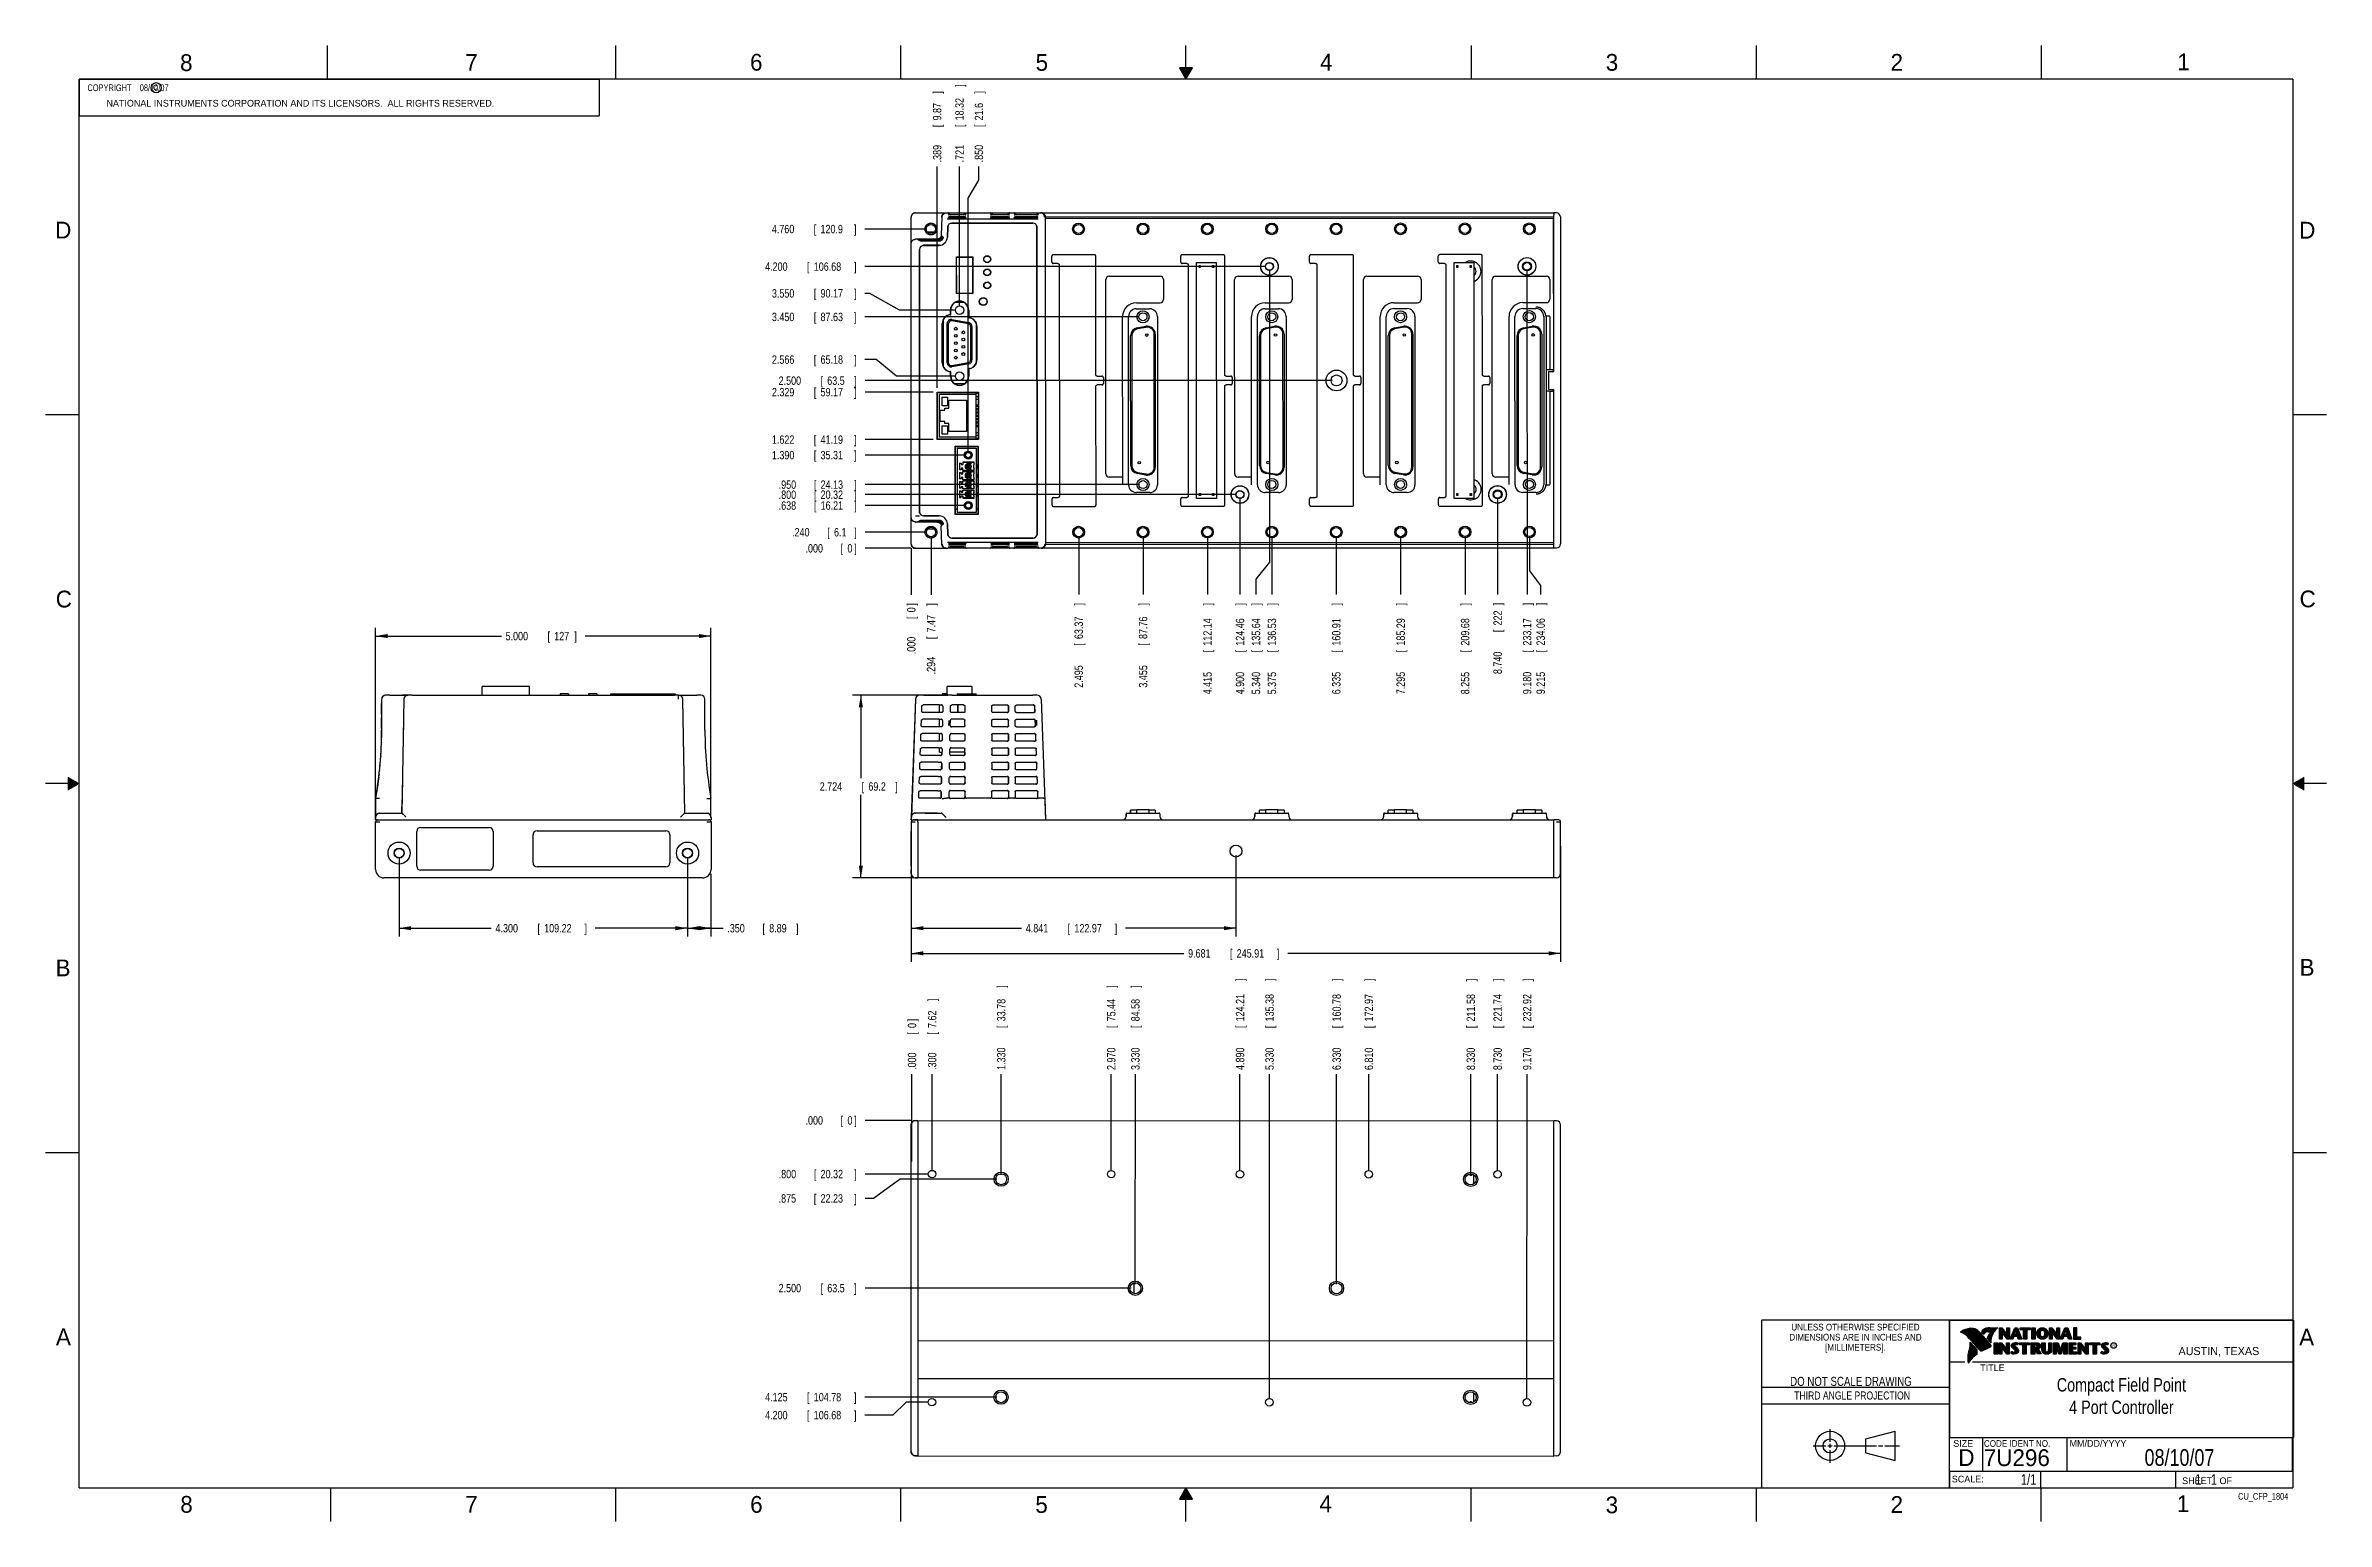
# Model space of a CAD drawing. Header units: inches. Extents: x 0 to 34, y 0 to 22.
import ezdxf
from ezdxf.enums import TextEntityAlignment as Align

# ---------------------------------------------------------------- set-up
doc = ezdxf.new("R2010")
doc.units = ezdxf.units.IN
doc.header["$LTSCALE"] = 1.87
doc.header["$MEASUREMENT"] = 0
doc.layers.get('0').update_dxf_attribs({"linetype": 'CONTINUOUS'})
doc.layers.add('DIMENSIONS', color=7, linetype='CONTINUOUS')
doc.styles.get("Standard").update_dxf_attribs({"font": 'txt', "width": 0.8})
doc.dimstyles.new('DIMSTYLE_1', dxfattribs={"dimtxt": 0.125, "dimasz": 0.18, "dimexe": 0.18, "dimexo": 0.0625, "dimgap": 0.09, "dimtad": 0, "dimtih": 1, "dimtoh": 1, "dimdec": 3, "dimzin": 4, "dimdsep": 46, "dimtxsty": 'STANDARD', "dimblk": '_FILLED', "dimblk1": '_FILLED', "dimblk2": '_FILLED', "dimcen": 0.09, "dimadec": 0, "dimazin": 0, "dimtp": 0.01, "dimtm": 0.01, "dimtfac": 1, "dimtdec": 3, "dimtofl": 0, "dimtmove": 0, "dimatfit": 3, "dimldrblk": '_FILLED', "dimfxl": 1, "dimtolj": 1, "dimtzin": 4, "dimarcsym": 0})
doc.dimstyles.new('DIMSTYLE_2', dxfattribs={"dimtxt": 0.125, "dimasz": 0.18, "dimexe": 0.18, "dimexo": 0.0625, "dimgap": 0.09, "dimtad": 0, "dimtih": 1, "dimtoh": 1, "dimdec": 3, "dimzin": 4, "dimdsep": 46, "dimtxsty": 'STANDARD', "dimblk": '_FILLED', "dimblk1": '_FILLED', "dimblk2": '_FILLED', "dimcen": 0.09, "dimadec": 0, "dimazin": 0, "dimtp": 0.01, "dimtm": 0.01, "dimtfac": 1, "dimtdec": 3, "dimtofl": 0, "dimtmove": 0, "dimatfit": 3, "dimldrblk": '_FILLED', "dimfxl": 1, "dimtolj": 1, "dimtzin": 4, "dimarcsym": 0})

msp = doc.modelspace()

# ---------------------------------------------------------------- texts
at = {"color": 2, "linetype": 'CONTINUOUS'}
for s, height, p in [('8', 0.25, (2.0046, 21.6213)), ('7', 0.25, (6.2556, 21.6243)), ('6', 0.25, (10.5012, 21.6272)), ('5', 0.25, (14.7577, 21.6247)), ('4', 0.25, (18.9977, 21.6277)), ('3', 0.25, (23.257, 21.6259)), ('2', 0.25, (27.5025, 21.6262)), ('1', 0.25, (31.7781, 21.6326)), ('NATIONAL INSTRUMENTS CORPORATION AND ITS LICENSORS.  ALL RIGHTS RESERVED.', 0.1, (0.9071, 21.0911)), ('c', 0.1, (1.599, 21.3388)), ('D', 0.25, (0.1424, 19.125)), ('D', 0.25, (33.5947, 19.1236)), ('C', 0.25, (0.1508, 13.6246)), ('C', 0.25, (33.6004, 13.6267)), ('B', 0.25, (0.1484, 8.1257)), ('B', 0.25, (33.6006, 8.1345)), ('A', 0.25, (0.1541, 2.6261)), ('A', 0.25, (33.5939, 2.6228)), ('R', 0.042, (30.8076, 2.5994)), ('AUSTIN, TEXAS', 0.12, (31.7957, 2.479)), ('TITLE', 0.1, (28.8397, 2.2397)), ('SIZE', 0.1, (28.4379, 1.1118)), ('MM/DD/YYYY', 0.1, (30.1721, 1.1121)), ('SCALE:', 0.1, (28.4164, 0.5806)), ('8', 0.25, (2.0074, 0.1291)), ('7', 0.25, (6.2553, 0.1287)), ('6', 0.25, (10.5033, 0.1284)), ('5', 0.25, (14.754, 0.1262)), ('4', 0.25, (18.9884, 0.1369)), ('3', 0.25, (23.2555, 0.121)), ('2', 0.25, (27.5035, 0.1263)), ('1', 0.25, (31.7706, 0.139)), ('SHEET   OF', 0.1, (31.8499, 0.5557))]:
    msp.add_text(s, height=height, dxfattribs=at).set_placement(p)
for s, height, width, p in [('DIMENSIONS ARE IN INCHES AND', 0.1, 0.9, (26.9799, 2.6959)), ('UNLESS OTHERWISE SPECIFIED', 0.1, 0.9, (26.9799, 2.8459)), ('[MILLIMETERS].', 0.1, 0.9, (26.9799, 2.5459)), ('THIRD ANGLE PROJECTION', 0.12, 0.8, (26.9296, 1.8168))]:
    msp.add_text(s, height=height, dxfattribs=dict(at, width=width)).set_placement(p, align=Align.CENTER)
at = {"color": 7, "linetype": 'CONTINUOUS', "width": 0.8}
for s, height, p in [('DO NOT SCALE DRAWING', 0.135, (26.9127, 2.0199)), ('08/10/07', 0.25, (31.81, 0.828))]:
    msp.add_text(s, height=height, dxfattribs=at).set_placement(p, align=Align.CENTER)
at = {"color": 7, "linetype": 'CONTINUOUS'}
for s, p in [('D  ', (28.5128, 0.8264)), ('7U296', (28.8928, 0.8245))]:
    msp.add_text(s, height=0.25, dxfattribs=at).set_placement(p)
at = {"color": 2, "linetype": 'CONTINUOUS', "width": 0.9}
msp.add_text('CODE IDENT NO.', height=0.1, dxfattribs=at).set_placement((28.8949, 1.1115))
at = {"color": 7, "linetype": 'CONTINUOUS', "width": 0.8}
msp.add_text('1/1', height=0.15625, dxfattribs=at).set_placement((29.677, 0.5469), align=Align.RIGHT)
at = {"color": 2, "linetype": 'CONTINUOUS', "width": 0.8}
msp.add_text('CU_CFP_1804', height=0.1, dxfattribs=at).set_placement((33.4328, 0.3236), align=Align.RIGHT)
at = {"color": 2, "linetype": 'CONTINUOUS', "insert": (0.5625, 21.4219), "char_height": 0.1, "width": 1.84, "attachment_point": 1}
msp.add_mtext('  COPYRIGHT    08/10/07', dxfattribs=at)
at = {"color": 7, "linetype": 'CONTINUOUS'}
for s, insert, char_height, width, attachment_point in [('Compact Field Point\\P4 Port Controller \\P ', (30.9443, 2.1353), 0.2, 3.04, 2), ('     1   1', (31.8125, 0.7031), 0.15625, 1.25, 1)]:
    msp.add_mtext(s, dxfattribs=dict(at, insert=insert, char_height=char_height, width=width, attachment_point=attachment_point))

# ---------------------------------------------------------------- blocks, each defined once
blk = doc.blocks.new('*D0')
at = {"layer": 'DIMENSIONS', "color": 2, "linetype": 'CONTINUOUS'}
blk.add_line((13.199, 14.683), (13.199, 13.815), dxfattribs=at)
at = {"layer": 'DIMENSIONS', "color": 2, "linetype": 'CONTINUOUS', "width": 0.8}
for s, p in [(']', (13.262, 13.652)), ('7.47', (13.262, 13.252)), ('[', (13.262, 13.152)), ('.294', (13.262, 12.627))]:
    blk.add_text(s, height=0.125, rotation=90.0208, dxfattribs=at).set_placement(p)
blk = doc.blocks.new('_FILLED')
at = {"color": 0, "linetype": 'BYBLOCK'}
blk.add_solid([(0, 0), (-1, 0.17), (-1, -0.17)], dxfattribs=at)
blk = doc.blocks.new('*D1')
at = {"layer": 'DIMENSIONS', "color": 2, "linetype": 'CONTINUOUS'}
blk.add_line((12.905, 14.506), (12.905, 13.815), dxfattribs=at)
at = {"layer": 'DIMENSIONS', "color": 2, "linetype": 'CONTINUOUS', "width": 0.8}
for s, p in [(']', (12.968, 13.652)), ('0', (12.968, 13.552)), ('[', (12.968, 13.452)), ('.000', (12.968, 12.927))]:
    blk.add_text(s, height=0.125, rotation=90.0208, dxfattribs=at).set_placement(p)
blk = doc.blocks.new('*D2')
at = {"layer": 'DIMENSIONS', "color": 2, "linetype": 'CONTINUOUS'}
blk.add_line((15.4, 14.684), (15.4, 13.816), dxfattribs=at)
at = {"layer": 'DIMENSIONS', "color": 2, "linetype": 'CONTINUOUS', "width": 0.8}
for s, p in [(']', (15.463, 13.653)), ('63.37', (15.463, 13.153)), ('[', (15.463, 13.053)), ('2.495', (15.463, 12.428))]:
    blk.add_text(s, height=0.125, rotation=90.0208, dxfattribs=at).set_placement(p)
blk = doc.blocks.new('*D3')
at = {"layer": 'DIMENSIONS', "color": 2, "linetype": 'CONTINUOUS'}
blk.add_line((16.36, 14.685), (16.36, 13.816), dxfattribs=at)
at = {"layer": 'DIMENSIONS', "color": 2, "linetype": 'CONTINUOUS', "width": 0.8}
for s, p in [(']', (16.423, 13.654)), ('87.76', (16.423, 13.154)), ('[', (16.423, 13.054)), ('3.455', (16.423, 12.429))]:
    blk.add_text(s, height=0.125, rotation=90.0208, dxfattribs=at).set_placement(p)
blk = doc.blocks.new('*D4')
at = {"layer": 'DIMENSIONS', "color": 2, "linetype": 'CONTINUOUS'}
blk.add_line((17.32, 14.685), (17.32, 13.816), dxfattribs=at)
at = {"layer": 'DIMENSIONS', "color": 2, "linetype": 'CONTINUOUS', "width": 0.8}
for s, p in [(']', (17.383, 13.654)), ('112.14', (17.383, 13.054)), ('[', (17.383, 12.954)), ('4.415', (17.383, 12.329))]:
    blk.add_text(s, height=0.125, rotation=90.0208, dxfattribs=at).set_placement(p)
blk = doc.blocks.new('*D5')
at = {"layer": 'DIMENSIONS', "color": 2, "linetype": 'CONTINUOUS'}
blk.add_line((17.804, 15.245), (17.805, 13.817), dxfattribs=at)
at = {"layer": 'DIMENSIONS', "color": 2, "linetype": 'CONTINUOUS', "width": 0.8}
for s, p in [(']', (17.868, 13.654)), ('124.46', (17.868, 13.054)), ('[', (17.868, 12.954)), ('4.900', (17.868, 12.329))]:
    blk.add_text(s, height=0.125, rotation=90.0208, dxfattribs=at).set_placement(p)
blk = doc.blocks.new('*D6')
at = {"layer": 'DIMENSIONS', "color": 2, "linetype": 'CONTINUOUS'}
for p, q in [((18.243, 18.645), (18.245, 14.3)), ((18.245, 14.3), (18.043, 14.046)), ((18.043, 14.046), (18.043, 13.817))]:
    blk.add_line(p, q, dxfattribs=at)
at = {"layer": 'DIMENSIONS', "color": 2, "linetype": 'CONTINUOUS', "width": 0.8}
for s, p in [(']', (18.106, 13.654)), ('135.64', (18.106, 13.054)), ('[', (18.106, 12.954)), ('5.340', (18.106, 12.329))]:
    blk.add_text(s, height=0.125, rotation=90.0208, dxfattribs=at).set_placement(p)
blk = doc.blocks.new('*D7')
at = {"layer": 'DIMENSIONS', "color": 2, "linetype": 'CONTINUOUS'}
blk.add_line((18.28, 14.685), (18.28, 13.817), dxfattribs=at)
at = {"layer": 'DIMENSIONS', "color": 2, "linetype": 'CONTINUOUS', "width": 0.8}
for s, p in [(']', (18.343, 13.654)), ('136.53', (18.343, 13.054)), ('[', (18.343, 12.954)), ('5.375', (18.343, 12.329))]:
    blk.add_text(s, height=0.125, rotation=90.0208, dxfattribs=at).set_placement(p)
blk = doc.blocks.new('*D8')
at = {"layer": 'DIMENSIONS', "color": 2, "linetype": 'CONTINUOUS'}
blk.add_line((19.24, 14.686), (19.24, 13.817), dxfattribs=at)
at = {"layer": 'DIMENSIONS', "color": 2, "linetype": 'CONTINUOUS', "width": 0.8}
for s, p in [(']', (19.303, 13.655)), ('160.91', (19.303, 13.055)), ('[', (19.303, 12.955)), ('6.335', (19.303, 12.33))]:
    blk.add_text(s, height=0.125, rotation=90.0208, dxfattribs=at).set_placement(p)
blk = doc.blocks.new('*D9')
at = {"layer": 'DIMENSIONS', "color": 2, "linetype": 'CONTINUOUS'}
blk.add_line((20.2, 14.686), (20.2, 13.817), dxfattribs=at)
at = {"layer": 'DIMENSIONS', "color": 2, "linetype": 'CONTINUOUS', "width": 0.8}
for s, p in [(']', (20.263, 13.655)), ('185.29', (20.263, 13.055)), ('[', (20.263, 12.955)), ('7.295', (20.263, 12.33))]:
    blk.add_text(s, height=0.125, rotation=90.0208, dxfattribs=at).set_placement(p)
blk = doc.blocks.new('*D10')
at = {"layer": 'DIMENSIONS', "color": 2, "linetype": 'CONTINUOUS'}
blk.add_line((21.16, 14.686), (21.16, 13.818), dxfattribs=at)
at = {"layer": 'DIMENSIONS', "color": 2, "linetype": 'CONTINUOUS', "width": 0.8}
for s, p in [(']', (21.223, 13.655)), ('209.68', (21.223, 13.055)), ('[', (21.223, 12.955)), ('8.255', (21.223, 12.33))]:
    blk.add_text(s, height=0.125, rotation=90.0208, dxfattribs=at).set_placement(p)
blk = doc.blocks.new('*D11')
at = {"layer": 'DIMENSIONS', "color": 2, "linetype": 'CONTINUOUS'}
blk.add_line((21.644, 15.247), (21.645, 13.818), dxfattribs=at)
at = {"layer": 'DIMENSIONS', "color": 2, "linetype": 'CONTINUOUS', "width": 0.8}
for s, p in [(']', (21.708, 13.656)), ('[', (21.708, 13.256)), ('222', (21.708, 13.356)), ('8.740', (21.708, 12.631))]:
    blk.add_text(s, height=0.125, rotation=90.0208, dxfattribs=at).set_placement(p)
blk = doc.blocks.new('*D12')
at = {"layer": 'DIMENSIONS', "color": 2, "linetype": 'CONTINUOUS'}
for p, q in [((22.12, 14.687), (22.12, 14.172)), ((22.12, 14.172), (22.287, 13.95)), ((22.287, 13.95), (22.287, 13.818))]:
    blk.add_line(p, q, dxfattribs=at)
at = {"layer": 'DIMENSIONS', "color": 2, "linetype": 'CONTINUOUS', "width": 0.8}
for s, p in [(']', (22.349, 13.656)), ('234.06', (22.35, 13.056)), ('[', (22.35, 12.956)), ('9.215', (22.35, 12.331))]:
    blk.add_text(s, height=0.125, rotation=90.0208, dxfattribs=at).set_placement(p)
blk = doc.blocks.new('*D13')
at = {"layer": 'DIMENSIONS', "color": 2, "linetype": 'CONTINUOUS'}
blk.add_line((22.083, 18.647), (22.085, 13.818), dxfattribs=at)
at = {"layer": 'DIMENSIONS', "color": 2, "linetype": 'CONTINUOUS', "width": 0.8}
for s, p in [(']', (22.148, 13.656)), ('233.17', (22.148, 13.056)), ('[', (22.148, 12.956)), ('9.180', (22.148, 12.331))]:
    blk.add_text(s, height=0.125, rotation=90.0208, dxfattribs=at).set_placement(p)
blk = doc.blocks.new('*D14')
at = {"layer": 'DIMENSIONS', "color": 2, "linetype": 'CONTINUOUS'}
blk.add_line((13.136, 14.746), (12.215, 14.746), dxfattribs=at)
at = {"layer": 'DIMENSIONS', "color": 2, "linetype": 'CONTINUOUS', "width": 0.8}
for s, p in [('.240', (11.128, 14.683)), ('[', (11.653, 14.683)), ('6.1', (11.753, 14.683)), (']', (12.053, 14.683))]:
    blk.add_text(s, height=0.125, rotation=0.0208, dxfattribs=at).set_placement(p)
blk = doc.blocks.new('*D15')
at = {"layer": 'DIMENSIONS', "color": 2, "linetype": 'CONTINUOUS'}
blk.add_line((12.905, 14.506), (12.215, 14.506), dxfattribs=at)
at = {"layer": 'DIMENSIONS', "color": 2, "linetype": 'CONTINUOUS', "width": 0.8}
for s, p in [('.000', (11.328, 14.443)), ('[', (11.853, 14.443)), ('0', (11.953, 14.443)), (']', (12.053, 14.443))]:
    blk.add_text(s, height=0.125, rotation=0.0208, dxfattribs=at).set_placement(p)
blk = doc.blocks.new('*D16')
at = {"layer": 'DIMENSIONS', "color": 2, "linetype": 'CONTINUOUS'}
blk.add_line((16.297, 15.457), (12.215, 15.456), dxfattribs=at)
at = {"layer": 'DIMENSIONS', "color": 2, "linetype": 'CONTINUOUS', "width": 0.8}
for s, p in [('.950', (10.928, 15.393)), ('[', (11.453, 15.393)), ('24.13', (11.553, 15.393)), (']', (12.053, 15.393))]:
    blk.add_text(s, height=0.125, rotation=0.0208, dxfattribs=at).set_placement(p)
blk = doc.blocks.new('*D17')
at = {"layer": 'DIMENSIONS', "color": 2, "linetype": 'CONTINUOUS'}
blk.add_line((17.742, 15.308), (12.215, 15.306), dxfattribs=at)
at = {"layer": 'DIMENSIONS', "color": 2, "linetype": 'CONTINUOUS', "width": 0.8}
for s, p in [('.800', (10.928, 15.243)), ('[', (11.453, 15.243)), ('20.32', (11.553, 15.243)), (']', (12.053, 15.243))]:
    blk.add_text(s, height=0.125, rotation=0.0208, dxfattribs=at).set_placement(p)
blk = doc.blocks.new('*D18')
at = {"layer": 'DIMENSIONS', "color": 2, "linetype": 'CONTINUOUS'}
blk.add_line((16.296, 17.957), (12.214, 17.956), dxfattribs=at)
at = {"layer": 'DIMENSIONS', "color": 2, "linetype": 'CONTINUOUS', "width": 0.8}
for s, p in [('[', (11.452, 17.893)), (']', (12.052, 17.893)), ('3.450', (10.827, 17.893)), ('87.63', (11.552, 17.893))]:
    blk.add_text(s, height=0.125, rotation=0.0208, dxfattribs=at).set_placement(p)
blk = doc.blocks.new('*D19')
at = {"layer": 'DIMENSIONS', "color": 2, "linetype": 'CONTINUOUS'}
blk.add_line((18.181, 18.708), (12.214, 18.706), dxfattribs=at)
at = {"layer": 'DIMENSIONS', "color": 2, "linetype": 'CONTINUOUS', "width": 0.8}
for s, p in [('4.200', (10.726, 18.643)), ('[', (11.351, 18.643)), ('106.68', (11.451, 18.643)), (']', (12.051, 18.643))]:
    blk.add_text(s, height=0.125, rotation=0.0208, dxfattribs=at).set_placement(p)
blk = doc.blocks.new('*D20')
at = {"layer": 'DIMENSIONS', "color": 2, "linetype": 'CONTINUOUS'}
blk.add_line((13.135, 19.266), (12.214, 19.266), dxfattribs=at)
at = {"layer": 'DIMENSIONS', "color": 2, "linetype": 'CONTINUOUS', "width": 0.8}
for s, p in [('4.760', (10.826, 19.203)), ('[', (11.451, 19.203)), ('120.9', (11.551, 19.203)), (']', (12.051, 19.203))]:
    blk.add_text(s, height=0.125, rotation=0.0208, dxfattribs=at).set_placement(p)
blk = doc.blocks.new('*D21')
at = {"layer": 'DIMENSIONS', "color": 2, "linetype": 'CONTINUOUS'}
blk.add_line((19.181, 17.008), (12.215, 17.006), dxfattribs=at)
at = {"layer": 'DIMENSIONS', "color": 2, "linetype": 'CONTINUOUS', "width": 0.8}
for s, p in [('2.500', (10.927, 16.943)), ('[', (11.552, 16.943)), ('63.5', (11.652, 16.943)), (']', (12.052, 16.943))]:
    blk.add_text(s, height=0.125, rotation=0.0208, dxfattribs=at).set_placement(p)
blk = doc.blocks.new('*D22')
at = {"layer": 'DIMENSIONS', "color": 2, "linetype": 'CONTINUOUS'}
for p, q in [((13.449, 12.317), (12.028, 12.317)), ((12.153, 12.317), (12.153, 11.08)), ((12.153, 9.593), (12.153, 10.83)), ((12.941, 9.593), (12.028, 9.593))]:
    blk.add_line(p, q, dxfattribs=at)
at = {"layer": 'DIMENSIONS', "color": 2, "linetype": 'CONTINUOUS', "xscale": 0.18, "yscale": 0.18, "zscale": 0.18}
for p, rotation in [((12.153, 12.317), 90), ((12.153, 9.593), 270)]:
    blk.add_blockref('_FILLED', p, dxfattribs=dict(at, rotation=rotation))
at = {"layer": 'DIMENSIONS', "color": 2, "linetype": 'CONTINUOUS', "width": 0.8}
for s, p in [('2.724', (11.54, 10.893)), ('[', (12.165, 10.893)), ('69.2', (12.265, 10.893)), (']', (12.665, 10.893))]:
    blk.add_text(s, height=0.125, dxfattribs=at).set_placement(p)
blk = doc.blocks.new('*D23')
at = {"layer": 'DIMENSIONS', "color": 2, "linetype": 'CONTINUOUS'}
for p, q in [((22.585, 10.065), (22.585, 8.343)), ((12.903, 9.703), (12.903, 8.343)), ((12.903, 8.468), (16.969, 8.468)), ((22.585, 8.468), (18.519, 8.468))]:
    blk.add_line(p, q, dxfattribs=at)
at = {"layer": 'DIMENSIONS', "color": 2, "linetype": 'CONTINUOUS', "xscale": 0.18, "yscale": 0.18, "zscale": 0.18, "rotation": 180}
blk.add_blockref('_FILLED', (12.903, 8.468), dxfattribs=at)
at = {"layer": 'DIMENSIONS', "color": 2, "linetype": 'CONTINUOUS', "xscale": 0.18, "yscale": 0.18, "zscale": 0.18}
blk.add_blockref('_FILLED', (22.585, 8.468), dxfattribs=at)
at = {"layer": 'DIMENSIONS', "color": 2, "linetype": 'CONTINUOUS', "width": 0.8}
for s, p in [('9.681', (17.031, 8.405)), ('[', (17.656, 8.405)), ('245.91', (17.756, 8.405)), (']', (18.356, 8.405))]:
    blk.add_text(s, height=0.125, dxfattribs=at).set_placement(p)
blk = doc.blocks.new('*D24')
at = {"layer": 'DIMENSIONS', "color": 2, "linetype": 'CONTINUOUS'}
for p, q in [((17.745, 9.93), (17.745, 8.718)), ((12.904, 9.703), (12.904, 8.718)), ((12.904, 8.843), (14.549, 8.843)), ((17.745, 8.843), (16.099, 8.843))]:
    blk.add_line(p, q, dxfattribs=at)
at = {"layer": 'DIMENSIONS', "color": 2, "linetype": 'CONTINUOUS', "xscale": 0.18, "yscale": 0.18, "zscale": 0.18, "rotation": 180}
blk.add_blockref('_FILLED', (12.904, 8.843), dxfattribs=at)
at = {"layer": 'DIMENSIONS', "color": 2, "linetype": 'CONTINUOUS', "xscale": 0.18, "yscale": 0.18, "zscale": 0.18}
blk.add_blockref('_FILLED', (17.745, 8.843), dxfattribs=at)
at = {"layer": 'DIMENSIONS', "color": 2, "linetype": 'CONTINUOUS', "width": 0.8}
for s, p in [('4.841', (14.612, 8.78)), ('[', (15.237, 8.78)), ('122.97', (15.337, 8.78)), (']', (15.937, 8.78))]:
    blk.add_text(s, height=0.125, dxfattribs=at).set_placement(p)
blk = doc.blocks.new('*D25')
at = {"layer": 'DIMENSIONS', "color": 2, "linetype": 'CONTINUOUS'}
for p, q in [((4.919, 10.492), (4.919, 13.323)), ((9.919, 10.492), (9.919, 13.323)), ((4.919, 13.198), (6.794, 13.198)), ((9.919, 13.198), (8.044, 13.198))]:
    blk.add_line(p, q, dxfattribs=at)
at = {"layer": 'DIMENSIONS', "color": 2, "linetype": 'CONTINUOUS', "xscale": 0.18, "yscale": 0.18, "zscale": 0.18, "rotation": 180}
blk.add_blockref('_FILLED', (4.919, 13.198), dxfattribs=at)
at = {"layer": 'DIMENSIONS', "color": 2, "linetype": 'CONTINUOUS', "xscale": 0.18, "yscale": 0.18, "zscale": 0.18}
blk.add_blockref('_FILLED', (9.919, 13.198), dxfattribs=at)
at = {"layer": 'DIMENSIONS', "color": 2, "linetype": 'CONTINUOUS', "width": 0.8}
for s, p in [('5.000', (6.857, 13.135)), ('[', (7.482, 13.135)), ('127', (7.582, 13.135)), (']', (7.882, 13.135))]:
    blk.add_text(s, height=0.125, dxfattribs=at).set_placement(p)
blk = doc.blocks.new('*D26')
at = {"layer": 'DIMENSIONS', "color": 2, "linetype": 'CONTINUOUS'}
for p, q in [((5.269, 9.9), (5.269, 8.718)), ((9.569, 9.9), (9.569, 8.718)), ((5.269, 8.843), (6.644, 8.843)), ((9.569, 8.843), (8.194, 8.843))]:
    blk.add_line(p, q, dxfattribs=at)
at = {"layer": 'DIMENSIONS', "color": 2, "linetype": 'CONTINUOUS', "xscale": 0.18, "yscale": 0.18, "zscale": 0.18, "rotation": 180}
blk.add_blockref('_FILLED', (5.269, 8.843), dxfattribs=at)
at = {"layer": 'DIMENSIONS', "color": 2, "linetype": 'CONTINUOUS', "xscale": 0.18, "yscale": 0.18, "zscale": 0.18}
blk.add_blockref('_FILLED', (9.569, 8.843), dxfattribs=at)
at = {"layer": 'DIMENSIONS', "color": 2, "linetype": 'CONTINUOUS', "width": 0.8}
for s, p in [('4.300', (6.707, 8.78)), ('[', (7.332, 8.78)), ('109.22', (7.432, 8.78)), (']', (8.032, 8.78))]:
    blk.add_text(s, height=0.125, dxfattribs=at).set_placement(p)
blk = doc.blocks.new('*D27')
at = {"layer": 'DIMENSIONS', "color": 2, "linetype": 'CONTINUOUS'}
blk.add_line((13.214, 5.239), (13.215, 6.668), dxfattribs=at)
at = {"layer": 'DIMENSIONS', "color": 2, "linetype": 'CONTINUOUS', "width": 0.8}
for s, p in [(']', (13.278, 7.755)), ('7.62', (13.278, 7.355)), ('[', (13.278, 7.255)), ('.300', (13.278, 6.73))]:
    blk.add_text(s, height=0.125, rotation=89.9792, dxfattribs=at).set_placement(p)
blk = doc.blocks.new('*D28')
at = {"layer": 'DIMENSIONS', "color": 2, "linetype": 'CONTINUOUS'}
blk.add_line((12.915, 5.366), (12.915, 6.668), dxfattribs=at)
at = {"layer": 'DIMENSIONS', "color": 2, "linetype": 'CONTINUOUS', "width": 0.8}
for s, p in [(']', (12.978, 7.455)), ('[', (12.978, 7.255)), ('0', (12.978, 7.355)), ('.000', (12.978, 6.73))]:
    blk.add_text(s, height=0.125, rotation=89.9792, dxfattribs=at).set_placement(p)
blk = doc.blocks.new('*D29')
at = {"layer": 'DIMENSIONS', "color": 2, "linetype": 'CONTINUOUS'}
blk.add_line((14.244, 5.164), (14.245, 6.667), dxfattribs=at)
at = {"layer": 'DIMENSIONS', "color": 2, "linetype": 'CONTINUOUS', "width": 0.8}
for s, p in [(']', (14.308, 7.955)), ('33.78', (14.308, 7.455)), ('[', (14.308, 7.355)), ('1.330', (14.308, 6.73))]:
    blk.add_text(s, height=0.125, rotation=89.9792, dxfattribs=at).set_placement(p)
blk = doc.blocks.new('*D30')
at = {"layer": 'DIMENSIONS', "color": 2, "linetype": 'CONTINUOUS'}
blk.add_line((15.884, 5.238), (15.885, 6.667), dxfattribs=at)
at = {"layer": 'DIMENSIONS', "color": 2, "linetype": 'CONTINUOUS', "width": 0.8}
for s, p in [(']', (15.948, 7.954)), ('75.44', (15.948, 7.454)), ('[', (15.948, 7.354)), ('2.970', (15.948, 6.729))]:
    blk.add_text(s, height=0.125, rotation=89.9792, dxfattribs=at).set_placement(p)
blk = doc.blocks.new('*D31')
at = {"layer": 'DIMENSIONS', "color": 2, "linetype": 'CONTINUOUS'}
blk.add_line((16.244, 3.538), (16.245, 6.667), dxfattribs=at)
at = {"layer": 'DIMENSIONS', "color": 2, "linetype": 'CONTINUOUS', "width": 0.8}
for s, p in [(']', (16.308, 7.954)), ('84.58', (16.308, 7.454)), ('[', (16.308, 7.354)), ('3.330', (16.308, 6.729))]:
    blk.add_text(s, height=0.125, rotation=89.9792, dxfattribs=at).set_placement(p)
blk = doc.blocks.new('*D32')
at = {"layer": 'DIMENSIONS', "color": 2, "linetype": 'CONTINUOUS'}
blk.add_line((17.804, 5.238), (17.805, 6.666), dxfattribs=at)
at = {"layer": 'DIMENSIONS', "color": 2, "linetype": 'CONTINUOUS', "width": 0.8}
for s, p in [(']', (17.868, 8.054)), ('124.21', (17.868, 7.454)), ('[', (17.868, 7.354)), ('4.890', (17.868, 6.729))]:
    blk.add_text(s, height=0.125, rotation=89.9792, dxfattribs=at).set_placement(p)
blk = doc.blocks.new('*D33')
at = {"layer": 'DIMENSIONS', "color": 2, "linetype": 'CONTINUOUS'}
blk.add_line((18.243, 1.838), (18.245, 6.666), dxfattribs=at)
at = {"layer": 'DIMENSIONS', "color": 2, "linetype": 'CONTINUOUS', "width": 0.8}
for s, p in [(']', (18.308, 8.053)), ('135.38', (18.308, 7.453)), ('[', (18.308, 7.353)), ('5.330', (18.308, 6.728))]:
    blk.add_text(s, height=0.125, rotation=89.9792, dxfattribs=at).set_placement(p)
blk = doc.blocks.new('*D34')
at = {"layer": 'DIMENSIONS', "color": 2, "linetype": 'CONTINUOUS'}
blk.add_line((19.244, 3.537), (19.245, 6.666), dxfattribs=at)
at = {"layer": 'DIMENSIONS', "color": 2, "linetype": 'CONTINUOUS', "width": 0.8}
for s, p in [(']', (19.308, 8.053)), ('160.78', (19.308, 7.453)), ('[', (19.308, 7.353)), ('6.330', (19.308, 6.728))]:
    blk.add_text(s, height=0.125, rotation=89.9792, dxfattribs=at).set_placement(p)
blk = doc.blocks.new('*D35')
at = {"layer": 'DIMENSIONS', "color": 2, "linetype": 'CONTINUOUS'}
blk.add_line((19.724, 5.237), (19.725, 6.665), dxfattribs=at)
at = {"layer": 'DIMENSIONS', "color": 2, "linetype": 'CONTINUOUS', "width": 0.8}
for s, p in [(']', (19.788, 8.053)), ('172.97', (19.788, 7.453)), ('[', (19.788, 7.353)), ('6.810', (19.788, 6.728))]:
    blk.add_text(s, height=0.125, rotation=89.9792, dxfattribs=at).set_placement(p)
blk = doc.blocks.new('*D36')
at = {"layer": 'DIMENSIONS', "color": 2, "linetype": 'CONTINUOUS'}
blk.add_line((21.244, 5.161), (21.245, 6.665), dxfattribs=at)
at = {"layer": 'DIMENSIONS', "color": 2, "linetype": 'CONTINUOUS', "width": 0.8}
for s, p in [(']', (21.308, 8.052)), ('211.58', (21.308, 7.452)), ('[', (21.308, 7.352)), ('8.330', (21.308, 6.727))]:
    blk.add_text(s, height=0.125, rotation=89.9792, dxfattribs=at).set_placement(p)
blk = doc.blocks.new('*D37')
at = {"layer": 'DIMENSIONS', "color": 2, "linetype": 'CONTINUOUS'}
blk.add_line((21.644, 5.236), (21.645, 6.665), dxfattribs=at)
at = {"layer": 'DIMENSIONS', "color": 2, "linetype": 'CONTINUOUS', "width": 0.8}
for s, p in [(']', (21.708, 8.052)), ('221.74', (21.708, 7.452)), ('[', (21.708, 7.352)), ('8.730', (21.708, 6.727))]:
    blk.add_text(s, height=0.125, rotation=89.9792, dxfattribs=at).set_placement(p)
blk = doc.blocks.new('*D38')
at = {"layer": 'DIMENSIONS', "color": 2, "linetype": 'CONTINUOUS'}
blk.add_line((22.083, 1.836), (22.085, 6.665), dxfattribs=at)
at = {"layer": 'DIMENSIONS', "color": 2, "linetype": 'CONTINUOUS', "width": 0.8}
for s, p in [(']', (22.148, 8.052)), ('232.92', (22.148, 7.452)), ('[', (22.148, 7.352)), ('9.170', (22.148, 6.727))]:
    blk.add_text(s, height=0.125, rotation=89.9792, dxfattribs=at).set_placement(p)
blk = doc.blocks.new('*D39')
at = {"layer": 'DIMENSIONS', "color": 2, "linetype": 'CONTINUOUS'}
blk.add_line((13.152, 5.177), (12.215, 5.177), dxfattribs=at)
at = {"layer": 'DIMENSIONS', "color": 2, "linetype": 'CONTINUOUS', "width": 0.8}
for s, p in [('.800', (10.928, 5.115)), ('[', (11.453, 5.115)), ('20.32', (11.553, 5.115)), (']', (12.053, 5.115))]:
    blk.add_text(s, height=0.125, rotation=-0.0208, dxfattribs=at).set_placement(p)
blk = doc.blocks.new('*D40')
at = {"layer": 'DIMENSIONS', "color": 2, "linetype": 'CONTINUOUS'}
blk.add_line((12.905, 5.977), (12.215, 5.977), dxfattribs=at)
at = {"layer": 'DIMENSIONS', "color": 2, "linetype": 'CONTINUOUS', "width": 0.8}
for s, p in [('.000', (11.328, 5.915)), ('[', (11.853, 5.915)), ('0', (11.953, 5.915)), (']', (12.053, 5.915))]:
    blk.add_text(s, height=0.125, rotation=-0.0208, dxfattribs=at).set_placement(p)
blk = doc.blocks.new('*D41')
at = {"layer": 'DIMENSIONS', "color": 2, "linetype": 'CONTINUOUS'}
for p, q in [((12.74, 5.102), (12.34, 4.814)), ((14.182, 5.101), (12.74, 5.102)), ((12.34, 4.814), (12.215, 4.814))]:
    blk.add_line(p, q, dxfattribs=at)
at = {"layer": 'DIMENSIONS', "color": 2, "linetype": 'CONTINUOUS', "width": 0.8}
for s, p in [('.875', (10.927, 4.752)), ('[', (11.452, 4.752)), ('22.23', (11.552, 4.752)), (']', (12.052, 4.751))]:
    blk.add_text(s, height=0.125, rotation=-0.0208, dxfattribs=at).set_placement(p)
blk = doc.blocks.new('*D42')
at = {"layer": 'DIMENSIONS', "color": 2, "linetype": 'CONTINUOUS'}
blk.add_line((16.181, 3.476), (12.215, 3.477), dxfattribs=at)
at = {"layer": 'DIMENSIONS', "color": 2, "linetype": 'CONTINUOUS', "width": 0.8}
for s, p in [('2.500', (10.927, 3.415)), ('[', (11.552, 3.415)), ('63.5', (11.652, 3.415)), (']', (12.052, 3.415))]:
    blk.add_text(s, height=0.125, rotation=-0.0208, dxfattribs=at).set_placement(p)
blk = doc.blocks.new('*D43')
at = {"layer": 'DIMENSIONS', "color": 2, "linetype": 'CONTINUOUS'}
blk.add_line((14.181, 1.851), (12.214, 1.852), dxfattribs=at)
at = {"layer": 'DIMENSIONS', "color": 2, "linetype": 'CONTINUOUS', "width": 0.8}
for s, p in [('4.125', (10.726, 1.79)), ('[', (11.351, 1.79)), ('104.78', (11.451, 1.79)), (']', (12.051, 1.79))]:
    blk.add_text(s, height=0.125, rotation=-0.0208, dxfattribs=at).set_placement(p)
blk = doc.blocks.new('*D44')
at = {"layer": 'DIMENSIONS', "color": 2, "linetype": 'CONTINUOUS'}
for p, q in [((12.826, 1.777), (12.631, 1.584)), ((13.151, 1.777), (12.826, 1.777)), ((12.631, 1.584), (12.214, 1.584))]:
    blk.add_line(p, q, dxfattribs=at)
at = {"layer": 'DIMENSIONS', "color": 2, "linetype": 'CONTINUOUS', "width": 0.8}
for s, p in [('4.200', (10.726, 1.522)), ('[', (11.351, 1.522)), ('106.68', (11.451, 1.522)), (']', (12.051, 1.522))]:
    blk.add_text(s, height=0.125, rotation=-0.0208, dxfattribs=at).set_placement(p)
blk = doc.blocks.new('*D45')
at = {"layer": 'DIMENSIONS', "color": 2, "linetype": 'CONTINUOUS'}
for p, q in [((9.569, 9.9), (9.569, 8.718)), ((9.919, 9.655), (9.919, 8.718)), ((9.569, 8.843), (9.744, 8.843)), ((9.919, 8.843), (9.744, 8.843)), ((9.744, 8.843), (10.1, 8.843))]:
    blk.add_line(p, q, dxfattribs=at)
at = {"layer": 'DIMENSIONS', "color": 2, "linetype": 'CONTINUOUS', "xscale": 0.18, "yscale": 0.18, "zscale": 0.18, "rotation": 180}
blk.add_blockref('_FILLED', (9.569, 8.843), dxfattribs=at)
at = {"layer": 'DIMENSIONS', "color": 2, "linetype": 'CONTINUOUS', "xscale": 0.18, "yscale": 0.18, "zscale": 0.18}
blk.add_blockref('_FILLED', (9.919, 8.843), dxfattribs=at)
at = {"layer": 'DIMENSIONS', "color": 2, "linetype": 'CONTINUOUS', "width": 0.8}
for s, p in [('.350', (10.162, 8.78)), ('[', (10.687, 8.78)), ('8.89', (10.787, 8.78)), (']', (11.187, 8.78))]:
    blk.add_text(s, height=0.125, dxfattribs=at).set_placement(p)
blk = doc.blocks.new('*D46')
at = {"layer": 'DIMENSIONS', "color": 2, "linetype": 'CONTINUOUS'}
blk.add_line((13.692, 15.144), (12.215, 15.144), dxfattribs=at)
at = {"layer": 'DIMENSIONS', "color": 2, "linetype": 'CONTINUOUS', "width": 0.8}
for s, p in [('.638', (10.928, 15.081)), ('[', (11.453, 15.081)), ('16.21', (11.553, 15.081)), (']', (12.053, 15.081))]:
    blk.add_text(s, height=0.125, rotation=0.0208, dxfattribs=at).set_placement(p)
blk = doc.blocks.new('*D47')
at = {"layer": 'DIMENSIONS', "color": 2, "linetype": 'CONTINUOUS'}
blk.add_line((13.692, 15.896), (12.215, 15.896), dxfattribs=at)
at = {"layer": 'DIMENSIONS', "color": 2, "linetype": 'CONTINUOUS', "width": 0.8}
for s, p in [('1.390', (10.827, 15.833)), ('[', (11.452, 15.833)), ('35.31', (11.552, 15.833)), (']', (12.052, 15.833))]:
    blk.add_text(s, height=0.125, rotation=0.0208, dxfattribs=at).set_placement(p)
blk = doc.blocks.new('*D48')
at = {"layer": 'DIMENSIONS', "color": 2, "linetype": 'CONTINUOUS'}
blk.add_line((13.23, 16.127), (12.215, 16.127), dxfattribs=at)
at = {"layer": 'DIMENSIONS', "color": 2, "linetype": 'CONTINUOUS', "width": 0.8}
for s, p in [('1.622', (10.827, 16.064)), ('[', (11.452, 16.064)), ('41.19', (11.552, 16.064)), (']', (12.052, 16.065))]:
    blk.add_text(s, height=0.125, rotation=0.0208, dxfattribs=at).set_placement(p)
blk = doc.blocks.new('*D49')
at = {"layer": 'DIMENSIONS', "color": 2, "linetype": 'CONTINUOUS'}
blk.add_line((13.23, 16.835), (12.215, 16.835), dxfattribs=at)
at = {"layer": 'DIMENSIONS', "color": 2, "linetype": 'CONTINUOUS', "width": 0.8}
for s, p in [('2.329', (10.827, 16.772)), ('[', (11.452, 16.772)), ('59.17', (11.552, 16.772)), (']', (12.052, 16.772))]:
    blk.add_text(s, height=0.125, rotation=0.0208, dxfattribs=at).set_placement(p)
blk = doc.blocks.new('*D50')
at = {"layer": 'DIMENSIONS', "color": 2, "linetype": 'CONTINUOUS'}
for p, q in [((12.379, 17.32), (12.214, 17.32)), ((12.683, 17.072), (12.379, 17.32)), ((13.563, 17.072), (12.683, 17.072))]:
    blk.add_line(p, q, dxfattribs=at)
at = {"layer": 'DIMENSIONS', "color": 2, "linetype": 'CONTINUOUS', "width": 0.8}
for s, p in [('2.566', (10.827, 17.257)), ('[', (11.452, 17.257)), ('65.18', (11.552, 17.257)), (']', (12.052, 17.257))]:
    blk.add_text(s, height=0.125, rotation=0.0208, dxfattribs=at).set_placement(p)
blk = doc.blocks.new('*D51')
at = {"layer": 'DIMENSIONS', "color": 2, "linetype": 'CONTINUOUS'}
for p, q in [((12.288, 18.307), (12.214, 18.307)), ((12.729, 18.056), (12.288, 18.307)), ((13.562, 18.056), (12.729, 18.056))]:
    blk.add_line(p, q, dxfattribs=at)
at = {"layer": 'DIMENSIONS', "color": 2, "linetype": 'CONTINUOUS', "width": 0.8}
for s, p in [('3.550', (10.827, 18.244)), ('[', (11.452, 18.245)), ('90.17', (11.552, 18.245)), (']', (12.052, 18.245))]:
    blk.add_text(s, height=0.125, rotation=0.0208, dxfattribs=at).set_placement(p)
blk = doc.blocks.new('*D52')
at = {"layer": 'DIMENSIONS', "color": 2, "linetype": 'CONTINUOUS'}
blk.add_line((13.292, 16.898), (13.291, 20.197), dxfattribs=at)
at = {"layer": 'DIMENSIONS', "color": 2, "linetype": 'CONTINUOUS', "width": 0.8}
for s, p in [(']', (13.353, 21.284)), ('9.87', (13.353, 20.884)), ('[', (13.354, 20.784)), ('.389', (13.354, 20.259))]:
    blk.add_text(s, height=0.125, rotation=90.0208, dxfattribs=at).set_placement(p)
blk = doc.blocks.new('*D53')
at = {"layer": 'DIMENSIONS', "color": 2, "linetype": 'CONTINUOUS'}
blk.add_line((13.625, 18.119), (13.624, 20.197), dxfattribs=at)
at = {"layer": 'DIMENSIONS', "color": 2, "linetype": 'CONTINUOUS', "width": 0.8}
for s, p in [(']', (13.686, 21.385)), ('18.32', (13.686, 20.885)), ('[', (13.686, 20.785)), ('.721', (13.687, 20.26))]:
    blk.add_text(s, height=0.125, rotation=90.0208, dxfattribs=at).set_placement(p)
blk = doc.blocks.new('*D54')
at = {"layer": 'DIMENSIONS', "color": 2, "linetype": 'CONTINUOUS'}
for p, q in [((13.913, 19.996), (13.913, 20.197)), ((13.753, 19.724), (13.913, 19.996)), ((13.755, 15.959), (13.753, 19.724))]:
    blk.add_line(p, q, dxfattribs=at)
at = {"layer": 'DIMENSIONS', "color": 2, "linetype": 'CONTINUOUS', "width": 0.8}
for s, p in [(']', (13.975, 21.285)), ('21.6', (13.975, 20.885)), ('[', (13.975, 20.785)), ('.850', (13.975, 20.26))]:
    blk.add_text(s, height=0.125, rotation=90.0208, dxfattribs=at).set_placement(p)

# ---------------------------------------------------------------- dimensions: what is measured, and where the dimension line sits
at = {"layer": 'DIMENSIONS', "color": 2, "linetype": 'CONTINUOUS'}
for feature_location, offset, origin, picture, middle in [((13.6249, 18.1185), (-0.0008, 2.0786), (12.9034, 18.0557), '*D53', (13.6239, 20.8721)), ((13.2924, 16.8979), (-0.0012, 3.299), (12.9039, 16.8353), '*D52', (13.291, 20.822)), ((13.7545, 15.9588), (0.158, 4.2384), (12.9042, 15.896), '*D54', (13.9123, 20.8222)), ((13.1345, 19.2659), (-0.9208, -0.0003), (13.1987, 14.5059), '*D20', (11.4887, 19.2653)), ((18.1807, 18.7077), (-5.9668, -0.0022), (18.2447, 14.5078), '*D19', (11.4389, 18.7053)), ((18.24323, 18.64527), (-0.20012, -4.82857), (12.90321, 18.70583), '*D6', (18.0434, 13.0417)), ((22.0832, 18.6467), (0.0018, -4.8285), (12.9032, 18.7058), '*D13', (22.0853, 13.0432)), ((13.5624, 18.056), (-1.3483, 0.2514), (13.6262, 14.5061), '*D51', (11.4891, 18.3071)), ((16.296, 17.9571), (-4.0818, -0.0015), (16.3597, 14.5071), '*D18', (11.4892, 17.9553)), ((13.5627, 17.0721), (-1.3483, 0.2477), (13.6262, 14.5061), '*D50', (11.4894, 17.3196)), ((19.1813, 17.0081), (-6.9668, -0.0025), (19.2447, 14.5081), '*D21', (11.5395, 17.0053)), ((13.2299, 16.8354), (-1.0153, -0.0004), (13.2933, 14.506), '*D49', (11.4896, 16.8348)), ((13.23019, 16.12749), (-1.01534, -0.00037), (13.29328, 14.50597), '*D48', (11.48985, 16.12686)), ((13.6921, 15.8963), (-1.4771, -0.0005), (13.7551, 14.5061), '*D47', (11.4899, 15.8955)), ((16.2969, 15.4571), (-4.0818, -0.0015), (16.3597, 14.5071), '*D16', (11.5401, 15.4553)), ((17.7419, 15.3076), (-5.5268, -0.002), (17.8047, 14.5076), '*D17', (11.5402, 15.3053)), ((17.8045, 15.2451), (0.0005, -1.4285), (12.9044, 15.3058), '*D5', (17.8053, 13.0416)), ((21.6445, 15.2465), (0.0005, -1.4285), (12.9044, 15.3058), '*D11', (21.6452, 13.193)), ((13.6923, 15.1443), (-1.4771, -0.0005), (13.7551, 14.5061), '*D46', (11.5402, 15.1435)), ((13.1362, 14.7459), (-0.9208, -0.0003), (12.9678, 14.5059), '*D14', (11.6404, 14.7454)), ((15.3997, 14.6842), (0.0003, -0.8685), (12.9047, 14.7458), '*D2', (15.4003, 13.0907)), ((16.3597, 14.6846), (0.0003, -0.8685), (12.9047, 14.7458), '*D3', (16.3603, 13.0911)), ((17.3197, 14.6849), (0.0003, -0.8685), (12.9047, 14.7458), '*D4', (17.3203, 13.0414)), ((18.27967, 14.68529), (0.00032, -0.8685), (12.90465, 14.74583), '*D7', (18.28027, 13.04179)), ((19.2397, 14.6856), (0.0003, -0.8685), (12.9047, 14.7458), '*D8', (19.2403, 13.0421)), ((20.1997, 14.686), (0.0003, -0.8685), (12.9047, 14.7458), '*D9', (20.2003, 13.0425)), ((21.159674, 14.686333), (0.000316, -0.868498), (12.904652, 14.74583), '*D10', (21.160272, 13.042835)), ((22.1197, 14.6867), (0.1672, -0.8684), (12.9047, 14.7458), '*D12', (22.2872, 13.0432)), ((13.1987, 14.6834), (0.0003, -0.8685), (12.9047, 14.5688), '*D0', (13.1992, 13.1899)), ((12.9053, 14.5058), (-0.6898, -0.0003), (12.9678, 14.5059), '*D15', (11.7404, 14.5054)), ((12.904738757, 14.506330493), (0.000251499, -0.691497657), (12.904716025, 14.568830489), '*D1', (12.905163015, 13.339832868)), ((18.2432, 1.8375), (0.0018, 4.8285), (12.9132, 1.7769), '*D33', (18.2453, 7.441)), ((22.0832, 1.8361), (0.0018, 4.8285), (12.9132, 1.7769), '*D38', (22.0853, 7.4396)), ((19.2439, 3.5371), (0.0011, 3.1285), (12.9138, 3.4769), '*D34', (19.2453, 7.4406)), ((16.2439, 3.5382), (0.0011, 3.1285), (12.9138, 3.4769), '*D31', (16.2453, 7.3917)), ((17.8045, 5.2377), (0.0005, 1.4285), (12.9144, 5.1769), '*D32', (17.8053, 7.4412)), ((19.7245, 5.237), (0.0005, 1.4285), (12.9144, 5.1769), '*D35', (19.7253, 7.4405)), ((21.24444, 5.16141), (0.00055, 1.5035), (12.91442, 5.10194), '*D36', (21.24527, 7.43991)), ((21.6445, 5.2363), (0.0005, 1.4285), (12.9144, 5.1769), '*D37', (21.6453, 7.4398)), ((14.2444, 5.164), (0.0005, 1.5035), (12.9144, 5.1019), '*D29', (14.2453, 7.3925)), ((15.88447, 5.23836), (0.00052, 1.4285), (12.91445, 5.17694), '*D30', (15.88525, 7.39186)), ((12.914516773, 5.36609939), (0.000473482, 1.301838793), (12.914494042, 5.303599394), '*D28', (12.915163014, 7.142938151)), ((13.2145, 5.2393), (0.0005, 1.4285), (12.9145, 5.3036), '*D27', (13.2152, 7.2928)), ((13.1507, 1.7769), (-0.9369, -0.1929), (13.2147, 5.9768), '*D44', (11.4388, 1.5843)), ((14.1807, 1.8515), (-1.9668, 0.0007), (14.2447, 5.9765), '*D43', (11.4389, 1.8525)), ((16.1813, 3.4758), (-3.9668, 0.0014), (16.2447, 5.9757), '*D42', (11.5395, 3.4774)), ((14.1819, 5.1015), (-1.9669, -0.2876), (14.2447, 5.9765), '*D41', (11.54, 4.8141)), ((13.1519, 5.1769), (-0.9368, 0.0003), (12.9678, 5.9769), '*D39', (11.5402, 5.1774)), ((12.90528, 5.97694), (-0.68983, 0.00025), (12.96778, 5.97692), '*D40', (11.74044, 5.97737))]:
    dim = msp.add_ordinate_dim(feature_location=feature_location, offset=offset, dtype=0, origin=origin, dimstyle='DIMSTYLE_1', dxfattribs=at)
    dim.commit()
    dim.dimension.update_dxf_attribs({"geometry": picture, "text_midpoint": middle})
for base, p1, p2, picture, middle in [((9.9191, 13.1979), (4.9191, 10.4918), (9.9191, 10.4918), '*D25', (7.4191, 13.1979)), ((9.5691, 8.8428), (5.2691, 9.9003), (9.5691, 9.9003), '*D26', (7.4191, 8.8428)), ((22.58461, 8.46777), (12.90314, 9.70327), (22.58461, 10.06527), '*D23', (17.74388, 8.46777)), ((17.7447, 8.8428), (12.9036, 9.7033), (17.7447, 9.9303), '*D24', (15.3241, 8.8428))]:
    dim = msp.add_linear_dim(base=base, p1=p1, p2=p2, dimstyle='DIMSTYLE_2', dxfattribs=at)
    dim.commit()
    dim.dimension.update_dxf_attribs({"geometry": picture, "text_midpoint": middle, "dimtype": 160})
for base, p1, p2, angle, picture, middle in [((12.1529433, 9.5927653), (13.4487462, 12.3172652), (12.941046, 9.5927653), 270, '*D22', (12.1529433, 10.9550153)), ((9.5691, 8.8428), (9.9191, 9.6553), (9.5691, 9.9003), 180, '*D45', (10.7249, 8.8428))]:
    dim = msp.add_linear_dim(base=base, p1=p1, p2=p2, angle=angle, dimstyle='DIMSTYLE_2', dxfattribs=at)
    dim.commit()
    dim.dimension.update_dxf_attribs({"geometry": picture, "text_midpoint": middle, "dimtype": 160})

# ---------------------------------------------------------------- linework, layer by layer
at = {"color": 2, "linetype": 'CONTINUOUS'}
for p, q in [((4.2, 21.5), (4.2, 22)), ((8.5, 21.5), (8.5, 22)), ((12.75, 21.5), (12.75, 22)), ((17, 21.5), (17, 22)), ((21.25, 22), (21.25, 21.5)), ((25.5, 22), (25.5, 21.5)), ((29.75, 22), (29.75, 21.5)), ((0.5, 21.5), (8.25, 21.5)), ((0.5, 21.5), (0.5, 20.9531)), ((8.25, 21.5), (8.25, 20.9531)), ((16.902, 21.6697), (17, 21.5)), ((17.098, 21.6697), (16.902, 21.6697)), ((16.9076, 21.66), (17.0924, 21.66)), ((16.9134, 21.65), (17.0866, 21.65)), ((16.9192, 21.64), (17.0808, 21.64)), ((16.925, 21.63), (17.0751, 21.63)), ((16.9307, 21.62), (17.0693, 21.62)), ((16.9365, 21.61), (17.0635, 21.61)), ((16.9423, 21.6), (17.0578, 21.6)), ((16.9481, 21.59), (17.052, 21.59)), ((16.9538, 21.58), (17.0462, 21.58)), ((16.9596, 21.57), (17.0404, 21.57)), ((16.9654, 21.56), (17.0347, 21.56)), ((16.9712, 21.55), (17.0289, 21.55)), ((16.9769, 21.54), (17.0231, 21.54)), ((16.9827, 21.53), (17.0173, 21.53)), ((16.9885, 21.52), (17.0116, 21.52)), ((16.9942, 21.51), (17.0058, 21.51)), ((17, 21.5), (17.098, 21.6697)), ((0.5, 20.9531), (8.25, 20.9531)), ((0, 16.5), (0.5, 16.5)), ((33.5, 16.5), (34, 16.5)), ((0.5, 11), (0, 11)), ((0.3303, 11.09), (0.3441, 11.09)), ((0.3303, 11.08), (0.3614, 11.08)), ((0.3303, 11.07), (0.3788, 11.07)), ((0.3303, 11.06), (0.3961, 11.06)), ((0.3303, 11.05), (0.4134, 11.05)), ((0.3303, 11.04), (0.4307, 11.04)), ((0.3303, 11.03), (0.448, 11.03)), ((0.3303, 11.02), (0.4654, 11.02)), ((0.3303, 11.01), (0.4827, 11.01)), ((0.3303, 10.99), (0.4827, 10.99)), ((0.3303, 10.98), (0.4654, 10.98)), ((0.3303, 10.97), (0.448, 10.97)), ((0.3303, 10.96), (0.4307, 10.96)), ((0.3303, 10.95), (0.4134, 10.95)), ((0.3303, 10.94), (0.3961, 10.94)), ((0.3303, 10.93), (0.3788, 10.93)), ((0.3303, 10.92), (0.3614, 10.92)), ((0.3303, 10.91), (0.3441, 10.91)), ((34, 11), (33.5, 11)), ((33.5173, 11.01), (33.6697, 11.01)), ((33.5173, 10.99), (33.6697, 10.99)), ((33.5347, 11.02), (33.6697, 11.02)), ((33.5347, 10.98), (33.6697, 10.98)), ((33.552, 11.03), (33.6697, 11.03)), ((33.552, 10.97), (33.6697, 10.97)), ((33.5693, 11.04), (33.6697, 11.04)), ((33.5693, 10.96), (33.6697, 10.96)), ((33.5866, 11.05), (33.6697, 11.05)), ((33.5866, 10.95), (33.6697, 10.95)), ((33.6039, 11.06), (33.6697, 11.06)), ((33.6039, 10.94), (33.6697, 10.94)), ((33.6213, 11.07), (33.6697, 11.07)), ((33.6213, 10.93), (33.6697, 10.93)), ((33.6386, 11.08), (33.6697, 11.08)), ((33.6386, 10.92), (33.6697, 10.92)), ((33.6559, 11.09), (33.6697, 11.09)), ((33.6559, 10.91), (33.6697, 10.91)), ((0, 5.5), (0.5, 5.5)), ((33.5, 5.5), (34, 5.5)), ((28.3793, 3.0003), (33.5093, 3.0003)), ((28.3793, 3.0003), (28.3793, 1.2503)), ((28.556, 2.8217), (28.556, 2.8246)), ((28.5629, 2.8193), (28.5629, 2.8291)), ((28.5698, 2.8166), (28.5698, 2.8333)), ((28.5766, 2.8137), (28.5766, 2.8374)), ((28.5835, 2.8105), (28.5835, 2.8412)), ((28.5904, 2.8071), (28.5904, 2.8449)), ((28.5972, 2.8034), (28.5972, 2.8479)), ((28.6041, 2.7994), (28.6041, 2.8508)), ((28.6109, 2.7952), (28.6109, 2.8535)), ((28.6178, 2.7906), (28.6178, 2.856)), ((28.6247, 2.7856), (28.6247, 2.8584)), ((28.6315, 2.7803), (28.6315, 2.8606)), ((28.6384, 2.7747), (28.6384, 2.8626)), ((28.6453, 2.7685), (28.6453, 2.8645)), ((28.6521, 2.762), (28.6521, 2.8662)), ((28.659, 2.7548), (28.659, 2.8679)), ((28.6659, 2.7474), (28.6659, 2.8695)), ((28.6727, 2.7398), (28.6727, 2.8708)), ((28.6796, 2.7323), (28.6796, 2.8719)), ((28.6865, 2.7247), (28.6865, 2.8727)), ((28.6933, 2.717), (28.6933, 2.8732)), ((28.7002, 2.7092), (28.7002, 2.8734)), ((28.707, 2.7014), (28.707, 2.8733)), ((28.7139, 2.6936), (28.7139, 2.873)), ((28.7208, 2.6856), (28.7208, 2.8724)), ((28.7276, 2.6776), (28.7276, 2.8716)), ((28.7345, 2.6696), (28.7345, 2.8704)), ((28.7414, 2.6615), (28.7414, 2.869)), ((28.7482, 2.6533), (28.7482, 2.8677)), ((28.7551, 2.6452), (28.7551, 2.8659)), ((28.762, 2.6372), (28.762, 2.8638)), ((28.7688, 2.6293), (28.7688, 2.8611)), ((28.7757, 2.6214), (28.7757, 2.858)), ((28.7826, 2.6137), (28.7826, 2.8543)), ((28.7894, 2.606), (28.7894, 2.8501)), ((28.7963, 2.5985), (28.7963, 2.8451)), ((28.8031, 2.591), (28.8031, 2.8394)), ((28.81, 2.5836), (28.81, 2.8328)), ((28.8169, 2.5762), (28.8169, 2.8253)), ((28.8237, 2.569), (28.8237, 2.8181)), ((28.8306, 2.5618), (28.8306, 2.8109)), ((28.8375, 2.5556), (28.8375, 2.8037)), ((28.8443, 2.5505), (28.8443, 2.7965)), ((28.8512, 2.5472), (28.8512, 2.7893)), ((28.8581, 2.5466), (28.8581, 2.782)), ((28.8865, 2.792), (28.8631, 2.8194)), ((28.8649, 2.5483), (28.8649, 2.7748)), ((28.8878, 2.7979), (28.8682, 2.8209)), ((28.8718, 2.8167), (28.8718, 2.8343)), ((28.8718, 2.5513), (28.8718, 2.7675)), ((28.8786, 2.8086), (28.8786, 2.8464)), ((28.8786, 2.5541), (28.8786, 2.7602)), ((28.8855, 2.8005), (28.8855, 2.854)), ((28.8855, 2.557), (28.8855, 2.7523)), ((28.8924, 2.8003), (28.8924, 2.8594)), ((28.8924, 2.5599), (28.8924, 2.744)), ((28.8992, 2.8044), (28.8992, 2.8634)), ((28.8992, 2.5628), (28.8992, 2.7357)), ((28.9061, 2.8094), (28.9061, 2.8668)), ((28.9061, 2.5659), (28.9061, 2.7274)), ((28.913, 2.8153), (28.913, 2.8696)), ((28.9198, 2.8223), (28.9198, 2.8719)), ((28.9267, 2.8275), (28.9267, 2.8737)), ((28.9336, 2.8311), (28.9336, 2.875)), ((28.9404, 2.8335), (28.9404, 2.8759)), ((28.962, 2.7048), (28.9438, 2.7257)), ((28.9473, 2.834), (28.9473, 2.8769)), ((28.9657, 2.7079), (28.9496, 2.7264)), ((28.9542, 2.8327), (28.9542, 2.8778)), ((28.9542, 2.7212), (28.9542, 2.7362)), ((28.961, 2.8306), (28.961, 2.8785)), ((28.961, 2.7133), (28.961, 2.7519)), ((28.9679, 2.8292), (28.9679, 2.8791)), ((28.9679, 2.7053), (28.9679, 2.7699)), ((28.9747, 2.8285), (28.9747, 2.8796)), ((28.9747, 2.697), (28.9747, 2.7823)), ((28.9816, 2.828), (28.9816, 2.88)), ((28.9816, 2.689), (28.9816, 2.7889)), ((28.9844, 2.885), (29.1009, 2.8868)), ((28.9845, 2.8802), (29.0882, 2.8817)), ((28.9885, 2.8278), (28.9885, 2.8802)), ((28.9885, 2.6813), (28.9885, 2.7921)), ((28.9953, 2.8276), (28.9953, 2.8803)), ((28.9953, 2.6998), (28.9953, 2.7939)), ((29.0022, 2.8263), (29.0022, 2.8804)), ((29.0022, 2.7448), (29.0022, 2.795)), ((29.0091, 2.822), (29.0091, 2.8805)), ((29.0091, 2.7642), (29.0091, 2.7954)), ((29.0159, 2.7805), (29.0159, 2.8806)), ((29.0228, 2.7947), (29.0228, 2.8807)), ((29.0297, 2.8073), (29.0297, 2.8808)), ((29.0365, 2.8188), (29.0365, 2.881)), ((29.0434, 2.8293), (29.0434, 2.8811)), ((29.0502, 2.8389), (29.0502, 2.8812)), ((29.0571, 2.8479), (29.0571, 2.8813)), ((29.064, 2.8562), (29.064, 2.8814)), ((29.0708, 2.8641), (29.0708, 2.8815)), ((29.0777, 2.8714), (29.0777, 2.8816)), ((29.1256, 2.8852), (29.1624, 2.8852)), ((29.1256, 2.7166), (29.1256, 2.8852)), ((29.1305, 2.8804), (29.16, 2.8804)), ((29.1305, 2.7215), (29.1305, 2.8804)), ((29.1604, 2.7215), (29.1305, 2.7215)), ((29.1395, 2.7215), (29.1395, 2.8804)), ((29.1462, 2.7215), (29.1462, 2.8804)), ((29.1529, 2.7215), (29.1529, 2.8804)), ((29.1604, 2.8299), (29.1596, 2.8804)), ((29.16, 2.8804), (29.2402, 2.7746)), ((29.2438, 2.7215), (29.1604, 2.8299)), ((29.1604, 2.8299), (29.1604, 2.7215)), ((29.1624, 2.8852), (29.2354, 2.7891)), ((29.2414, 2.7166), (29.1653, 2.8156)), ((29.1653, 2.8156), (29.1653, 2.7166)), ((29.1663, 2.8222), (29.1663, 2.872)), ((29.173, 2.8135), (29.173, 2.8632)), ((29.1798, 2.8048), (29.1798, 2.8543)), ((29.1865, 2.7961), (29.1865, 2.8455)), ((29.1932, 2.7873), (29.1932, 2.8367)), ((29.1999, 2.7786), (29.1999, 2.8278)), ((29.2066, 2.7699), (29.2066, 2.819)), ((29.2133, 2.7612), (29.2133, 2.8101)), ((29.22, 2.7525), (29.22, 2.8013)), ((29.2267, 2.7437), (29.2267, 2.7924)), ((29.2334, 2.735), (29.2334, 2.7836)), ((29.2354, 2.8852), (29.2754, 2.8852)), ((29.2354, 2.7891), (29.2354, 2.8852)), ((29.2402, 2.8804), (29.2705, 2.8804)), ((29.2402, 2.7746), (29.2402, 2.8804)), ((29.2402, 2.7263), (29.2402, 2.7746)), ((29.2705, 2.7215), (29.2438, 2.7215)), ((29.2469, 2.7215), (29.2469, 2.8804)), ((29.2536, 2.7215), (29.2536, 2.8804)), ((29.2603, 2.7215), (29.2603, 2.8804)), ((29.267, 2.7215), (29.267, 2.8804)), ((29.2705, 2.8804), (29.2705, 2.7215)), ((29.2754, 2.8852), (29.2754, 2.7166)), ((29.2853, 2.7167), (29.3541, 2.8851)), ((29.2926, 2.7216), (29.3574, 2.8802)), ((29.3219, 2.7216), (29.2926, 2.7216)), ((29.3006, 2.7216), (29.3006, 2.7411)), ((29.3073, 2.7216), (29.3073, 2.7575)), ((29.314, 2.7216), (29.314, 2.774)), ((29.3207, 2.7216), (29.3207, 2.7904)), ((29.3381, 2.7618), (29.3219, 2.7216)), ((29.3414, 2.7569), (29.3252, 2.7167)), ((29.3274, 2.7353), (29.3274, 2.8068)), ((29.3341, 2.752), (29.3341, 2.8232)), ((29.3968, 2.7618), (29.3381, 2.7618)), ((29.3408, 2.7618), (29.3408, 2.8396)), ((29.3933, 2.7569), (29.3414, 2.7569)), ((29.3434, 2.7787), (29.365, 2.8486)), ((29.3918, 2.7787), (29.3434, 2.7787)), ((29.3475, 2.7921), (29.3475, 2.8561)), ((29.3475, 2.7618), (29.3475, 2.7787)), ((29.35, 2.7836), (29.3686, 2.8438)), ((29.3854, 2.7836), (29.35, 2.7836)), ((29.3541, 2.8851), (29.3967, 2.8851)), ((29.3543, 2.8139), (29.3543, 2.8725)), ((29.3543, 2.7618), (29.3543, 2.7787)), ((29.3574, 2.8802), (29.3933, 2.8802)), ((29.361, 2.8356), (29.361, 2.8802)), ((29.361, 2.7618), (29.361, 2.7787)), ((29.365, 2.8486), (29.3728, 2.8486)), ((29.3677, 2.8486), (29.3677, 2.8802)), ((29.3677, 2.7618), (29.3677, 2.7787)), ((29.3686, 2.8438), (29.3691, 2.8438)), ((29.3691, 2.8438), (29.3854, 2.7836)), ((29.3728, 2.8486), (29.3918, 2.7787)), ((29.3744, 2.8428), (29.3744, 2.8802)), ((29.3744, 2.7618), (29.3744, 2.7787)), ((29.3811, 2.8181), (29.3811, 2.8802)), ((29.3811, 2.7618), (29.3811, 2.7787)), ((29.3878, 2.7935), (29.3878, 2.8802)), ((29.3878, 2.7618), (29.3878, 2.7787)), ((29.3933, 2.8802), (29.4535, 2.7216)), ((29.4068, 2.7167), (29.3933, 2.7569)), ((29.3945, 2.7618), (29.3945, 2.877)), ((29.3967, 2.8851), (29.4606, 2.7167)), ((29.4103, 2.7216), (29.3968, 2.7618)), ((29.4012, 2.7485), (29.4012, 2.8593)), ((29.4079, 2.7286), (29.4079, 2.8416)), ((29.4535, 2.7216), (29.4103, 2.7216)), ((29.4147, 2.7216), (29.4147, 2.8239)), ((29.4214, 2.7216), (29.4214, 2.8063)), ((29.4281, 2.7216), (29.4281, 2.7886)), ((29.4348, 2.7216), (29.4348, 2.7709)), ((29.4357, 2.8851), (29.584, 2.8851)), ((29.4357, 2.8537), (29.4357, 2.8851)), ((29.4843, 2.8537), (29.4357, 2.8537)), ((29.4406, 2.8802), (29.5791, 2.8802)), ((29.4406, 2.8586), (29.4406, 2.8802)), ((29.4892, 2.8586), (29.4406, 2.8586)), ((29.4415, 2.7216), (29.4415, 2.7532)), ((29.4482, 2.8586), (29.4482, 2.8802)), ((29.4482, 2.7216), (29.4482, 2.7355)), ((29.4549, 2.8586), (29.4549, 2.8802)), ((29.4616, 2.8586), (29.4616, 2.8802)), ((29.4684, 2.8586), (29.4684, 2.8802)), ((29.4751, 2.8586), (29.4751, 2.8802)), ((29.4818, 2.8586), (29.4818, 2.8802)), ((29.4843, 2.7167), (29.4843, 2.8537)), ((29.4892, 2.8586), (29.4885, 2.8802)), ((29.4892, 2.7216), (29.4892, 2.8586)), ((29.5305, 2.7216), (29.4892, 2.7216)), ((29.4952, 2.7216), (29.4952, 2.8802)), ((29.5019, 2.7216), (29.5019, 2.8802)), ((29.5086, 2.7216), (29.5086, 2.8802)), ((29.5153, 2.7216), (29.5153, 2.8802)), ((29.522, 2.7216), (29.522, 2.8802)), ((29.5305, 2.8586), (29.5288, 2.8802)), ((29.5791, 2.8586), (29.5305, 2.8586)), ((29.5305, 2.8586), (29.5305, 2.7216)), ((29.584, 2.8537), (29.5354, 2.8537)), ((29.5354, 2.8537), (29.5354, 2.7167)), ((29.5355, 2.8586), (29.5355, 2.8802)), ((29.5422, 2.8586), (29.5422, 2.8802)), ((29.5489, 2.8586), (29.5489, 2.8802)), ((29.5556, 2.8586), (29.5556, 2.8802)), ((29.5623, 2.8586), (29.5623, 2.8802)), ((29.569, 2.8586), (29.569, 2.8802)), ((29.5757, 2.8586), (29.5757, 2.8802)), ((29.5791, 2.8802), (29.5791, 2.8586)), ((29.584, 2.8851), (29.584, 2.8537)), ((29.6099, 2.8851), (29.6607, 2.8851)), ((29.6099, 2.7167), (29.6099, 2.8851)), ((29.6148, 2.8802), (29.6558, 2.8802)), ((29.6148, 2.7216), (29.6148, 2.8802)), ((29.6558, 2.7216), (29.6148, 2.7216)), ((29.6227, 2.7216), (29.6227, 2.8802)), ((29.6294, 2.7216), (29.6294, 2.8802)), ((29.6361, 2.7216), (29.6361, 2.8802)), ((29.6429, 2.7216), (29.6429, 2.8802)), ((29.6496, 2.7216), (29.6496, 2.8802)), ((29.6558, 2.8802), (29.6558, 2.7216)), ((29.6607, 2.8851), (29.6607, 2.7167)), ((29.6844, 2.806), (29.6846, 2.8095)), ((29.6844, 2.8025), (29.6844, 2.806)), ((29.6844, 2.7989), (29.6844, 2.8025)), ((29.6847, 2.7953), (29.6844, 2.7989)), ((29.6846, 2.8095), (29.6849, 2.813)), ((29.685, 2.7918), (29.6847, 2.7953)), ((29.6849, 2.813), (29.6853, 2.8165)), ((29.6854, 2.7882), (29.685, 2.7918)), ((29.6853, 2.8165), (29.6858, 2.8198)), ((29.686, 2.7847), (29.6854, 2.7882)), ((29.6858, 2.8198), (29.6865, 2.8232)), ((29.6866, 2.7812), (29.686, 2.7847)), ((29.6865, 2.8232), (29.6872, 2.8264)), ((29.6874, 2.7778), (29.6866, 2.7812)), ((29.6872, 2.8264), (29.6881, 2.8296)), ((29.6883, 2.7744), (29.6874, 2.7778)), ((29.6881, 2.8296), (29.6891, 2.8327)), ((29.6893, 2.7711), (29.6883, 2.7744)), ((29.6891, 2.8327), (29.6903, 2.8357)), ((29.6892, 2.8025), (29.6893, 2.8059)), ((29.6893, 2.7991), (29.6892, 2.8025)), ((29.6893, 2.8059), (29.6894, 2.8092)), ((29.6895, 2.7957), (29.6893, 2.7991)), ((29.6904, 2.7679), (29.6893, 2.7711)), ((29.6894, 2.8092), (29.6897, 2.8125)), ((29.6898, 2.7923), (29.6895, 2.7957)), ((29.6897, 2.8125), (29.6901, 2.8158)), ((29.6903, 2.7889), (29.6898, 2.7923)), ((29.6901, 2.8158), (29.6906, 2.819)), ((29.6903, 2.8357), (29.6915, 2.8386)), ((29.6908, 2.7855), (29.6903, 2.7889)), ((29.6915, 2.7647), (29.6904, 2.7679)), ((29.6906, 2.819), (29.6912, 2.8221)), ((29.6914, 2.7822), (29.6908, 2.7855)), ((29.6912, 2.8221), (29.692, 2.8252)), ((29.6922, 2.7789), (29.6914, 2.7822)), ((29.6915, 2.8386), (29.6929, 2.8415)), ((29.6928, 2.7617), (29.6915, 2.7647)), ((29.692, 2.8252), (29.6928, 2.8282)), ((29.693, 2.7757), (29.6922, 2.7789)), ((29.6928, 2.8282), (29.6938, 2.8311)), ((29.6942, 2.7587), (29.6928, 2.7617)), ((29.6929, 2.8415), (29.6944, 2.8443)), ((29.6939, 2.7726), (29.693, 2.7757)), ((29.6938, 2.8311), (29.6948, 2.8339)), ((29.695, 2.7695), (29.6939, 2.7726)), ((29.6957, 2.7558), (29.6942, 2.7587)), ((29.6944, 2.8443), (29.696, 2.847)), ((29.6948, 2.8339), (29.696, 2.8366)), ((29.695, 2.7695), (29.6948, 2.8339)), ((29.6961, 2.7666), (29.695, 2.7695)), ((29.6973, 2.753), (29.6957, 2.7558)), ((29.696, 2.847), (29.6977, 2.8497)), ((29.696, 2.8366), (29.6972, 2.8393)), ((29.6973, 2.7637), (29.6961, 2.7666)), ((29.6972, 2.8393), (29.6986, 2.8419)), ((29.6986, 2.7608), (29.6973, 2.7637)), ((29.699, 2.7502), (29.6973, 2.753)), ((29.6977, 2.8497), (29.6995, 2.8523)), ((29.6986, 2.8419), (29.7001, 2.8445)), ((29.7, 2.7581), (29.6986, 2.7608)), ((29.7008, 2.7475), (29.699, 2.7502)), ((29.6995, 2.8523), (29.7015, 2.8549)), ((29.7015, 2.7555), (29.7, 2.7581)), ((29.7001, 2.8445), (29.7017, 2.847)), ((29.7028, 2.745), (29.7008, 2.7475)), ((29.7015, 2.8549), (29.7035, 2.8574)), ((29.7015, 2.7555), (29.7017, 2.847)), ((29.7031, 2.7529), (29.7015, 2.7555)), ((29.7017, 2.847), (29.7035, 2.8495)), ((29.7048, 2.7425), (29.7028, 2.745)), ((29.7048, 2.7504), (29.7031, 2.7529)), ((29.7035, 2.8574), (29.7057, 2.8599)), ((29.7035, 2.8495), (29.7053, 2.8519)), ((29.7066, 2.7479), (29.7048, 2.7504)), ((29.7069, 2.7401), (29.7048, 2.7425)), ((29.7053, 2.8519), (29.7073, 2.8543)), ((29.7057, 2.8599), (29.708, 2.8623)), ((29.7085, 2.7456), (29.7066, 2.7479)), ((29.7091, 2.7377), (29.7069, 2.7401)), ((29.7073, 2.8543), (29.7093, 2.8566)), ((29.708, 2.8623), (29.7103, 2.8646)), ((29.7085, 2.7456), (29.7093, 2.8566)), ((29.7105, 2.7434), (29.7085, 2.7456)), ((29.7114, 2.7355), (29.7091, 2.7377)), ((29.7093, 2.8566), (29.7115, 2.8589)), ((29.7103, 2.8646), (29.7128, 2.8668)), ((29.7125, 2.7412), (29.7105, 2.7434)), ((29.7138, 2.7334), (29.7114, 2.7355)), ((29.7115, 2.8589), (29.7137, 2.861)), ((29.7147, 2.7391), (29.7125, 2.7412)), ((29.7128, 2.8668), (29.7152, 2.8689)), ((29.7137, 2.861), (29.716, 2.8631)), ((29.7162, 2.7314), (29.7138, 2.7334)), ((29.7147, 2.7391), (29.716, 2.8631)), ((29.7169, 2.7371), (29.7147, 2.7391)), ((29.7152, 2.8689), (29.7178, 2.8709)), ((29.716, 2.8631), (29.7183, 2.8651)), ((29.7188, 2.7295), (29.7162, 2.7314)), ((29.7192, 2.7353), (29.7169, 2.7371)), ((29.7178, 2.8709), (29.7204, 2.8727)), ((29.7183, 2.8651), (29.7207, 2.867)), ((29.7214, 2.7277), (29.7188, 2.7295)), ((29.7216, 2.7335), (29.7192, 2.7353)), ((29.7204, 2.8727), (29.723, 2.8745)), ((29.7207, 2.867), (29.7231, 2.8687)), ((29.7241, 2.726), (29.7214, 2.7277)), ((29.7216, 2.7335), (29.7231, 2.8687)), ((29.7241, 2.7318), (29.7216, 2.7335)), ((29.723, 2.8745), (29.7257, 2.8761)), ((29.7231, 2.8687), (29.7256, 2.8703)), ((29.7266, 2.7302), (29.7241, 2.7318)), ((29.7269, 2.7244), (29.7241, 2.726)), ((29.7256, 2.8703), (29.7281, 2.8718)), ((29.7257, 2.8761), (29.7285, 2.8776)), ((29.7292, 2.7288), (29.7266, 2.7302)), ((29.7299, 2.723), (29.7269, 2.7244)), ((29.7281, 2.8718), (29.7307, 2.8732)), ((29.7292, 2.7288), (29.7281, 2.8718)), ((29.7285, 2.8776), (29.7313, 2.8789)), ((29.7319, 2.7274), (29.7292, 2.7288)), ((29.7329, 2.7217), (29.7299, 2.723)), ((29.7307, 2.8732), (29.7333, 2.8745)), ((29.7313, 2.8789), (29.7342, 2.8802)), ((29.7313, 2.8045), (29.7314, 2.8068)), ((29.7313, 2.8022), (29.7313, 2.8045)), ((29.7313, 2.7999), (29.7313, 2.8022)), ((29.7314, 2.7975), (29.7313, 2.7999)), ((29.7314, 2.8068), (29.7315, 2.8091)), ((29.7315, 2.7952), (29.7314, 2.7975)), ((29.7315, 2.8091), (29.7316, 2.8113)), ((29.7316, 2.7929), (29.7315, 2.7952)), ((29.7316, 2.8113), (29.7318, 2.8135)), ((29.7318, 2.7906), (29.7316, 2.7929)), ((29.7318, 2.8135), (29.732, 2.8157)), ((29.732, 2.7883), (29.7318, 2.7906)), ((29.7347, 2.7262), (29.7319, 2.7274)), ((29.732, 2.8157), (29.7323, 2.8178)), ((29.7323, 2.7861), (29.732, 2.7883)), ((29.7323, 2.8178), (29.7325, 2.8198)), ((29.7326, 2.7839), (29.7323, 2.7861)), ((29.7325, 2.8198), (29.7328, 2.8218)), ((29.7329, 2.7818), (29.7326, 2.7839)), ((29.7328, 2.8218), (29.7332, 2.8237)), ((29.7333, 2.7798), (29.7329, 2.7818)), ((29.736, 2.7205), (29.7329, 2.7217)), ((29.7332, 2.8237), (29.7336, 2.8256)), ((29.7333, 2.8745), (29.736, 2.8757)), ((29.7337, 2.7778), (29.7333, 2.7798)), ((29.7336, 2.8256), (29.734, 2.8274)), ((29.7342, 2.7758), (29.7337, 2.7778)), ((29.734, 2.8274), (29.7345, 2.8291)), ((29.7342, 2.8802), (29.7371, 2.8814)), ((29.7347, 2.7739), (29.7342, 2.7758)), ((29.7345, 2.8291), (29.735, 2.8309)), ((29.7352, 2.7721), (29.7347, 2.7739)), ((29.7347, 2.7262), (29.7351, 2.7723)), ((29.7376, 2.7251), (29.7347, 2.7262)), ((29.735, 2.8309), (29.7356, 2.8326)), ((29.7358, 2.7703), (29.7352, 2.7721)), ((29.7356, 2.8326), (29.7362, 2.8343)), ((29.7357, 2.8328), (29.736, 2.8757)), ((29.7364, 2.7686), (29.7358, 2.7703)), ((29.736, 2.8757), (29.7388, 2.8768)), ((29.7392, 2.7194), (29.736, 2.7205)), ((29.7362, 2.8343), (29.7369, 2.8359)), ((29.7362, 2.8045), (29.7363, 2.8067)), ((29.7362, 2.8022), (29.7362, 2.8045)), ((29.7362, 2.8), (29.7362, 2.8022)), ((29.7363, 2.7977), (29.7362, 2.8)), ((29.7363, 2.8067), (29.7364, 2.8088)), ((29.7364, 2.7955), (29.7363, 2.7977)), ((29.7364, 2.8088), (29.7365, 2.811)), ((29.7365, 2.7932), (29.7364, 2.7955)), ((29.7371, 2.7669), (29.7364, 2.7686)), ((29.7365, 2.811), (29.7367, 2.8131)), ((29.7367, 2.791), (29.7365, 2.7932)), ((29.7367, 2.8131), (29.7369, 2.8152)), ((29.7369, 2.7888), (29.7367, 2.791)), ((29.7369, 2.8359), (29.7376, 2.8375)), ((29.7369, 2.8152), (29.7371, 2.8171)), ((29.7371, 2.7867), (29.7369, 2.7888)), ((29.7371, 2.8814), (29.7402, 2.8824)), ((29.7371, 2.8171), (29.7374, 2.8191)), ((29.7374, 2.7846), (29.7371, 2.7867)), ((29.7378, 2.7652), (29.7371, 2.7669)), ((29.7374, 2.8191), (29.7377, 2.8209)), ((29.7377, 2.7826), (29.7374, 2.7846)), ((29.7376, 2.8375), (29.7384, 2.8391)), ((29.7406, 2.7241), (29.7376, 2.7251)), ((29.7377, 2.8209), (29.738, 2.8228)), ((29.7381, 2.7807), (29.7377, 2.7826)), ((29.7385, 2.7636), (29.7378, 2.7652)), ((29.738, 2.8228), (29.7384, 2.8245)), ((29.7385, 2.7788), (29.7381, 2.7807)), ((29.7384, 2.8391), (29.7392, 2.8407)), ((29.7384, 2.8245), (29.7388, 2.8262)), ((29.7389, 2.777), (29.7385, 2.7788)), ((29.7393, 2.762), (29.7385, 2.7636)), ((29.7388, 2.8768), (29.7417, 2.8778)), ((29.7388, 2.8262), (29.7392, 2.8278)), ((29.7394, 2.7752), (29.7389, 2.777)), ((29.7392, 2.8407), (29.7401, 2.8422)), ((29.7392, 2.8278), (29.7397, 2.8294)), ((29.7402, 2.7605), (29.7393, 2.762)), ((29.7399, 2.7735), (29.7394, 2.7752)), ((29.7397, 2.8294), (29.7402, 2.831)), ((29.7404, 2.7719), (29.7399, 2.7735)), ((29.7401, 2.8422), (29.741, 2.8437)), ((29.7402, 2.8824), (29.7433, 2.8833)), ((29.7402, 2.831), (29.7408, 2.8325)), ((29.7411, 2.759), (29.7402, 2.7605)), ((29.741, 2.7703), (29.7404, 2.7719)), ((29.7438, 2.7232), (29.7406, 2.7241)), ((29.7408, 2.8325), (29.7414, 2.834)), ((29.741, 2.8437), (29.742, 2.8451)), ((29.7416, 2.7687), (29.741, 2.7703)), ((29.7421, 2.7576), (29.7411, 2.759)), ((29.7414, 2.834), (29.742, 2.8355)), ((29.7422, 2.7672), (29.7416, 2.7687)), ((29.7417, 2.8778), (29.7446, 2.8786)), ((29.7421, 2.8451), (29.7417, 2.8778)), ((29.742, 2.8451), (29.7431, 2.8464)), ((29.742, 2.8355), (29.7427, 2.8369)), ((29.7432, 2.7563), (29.7421, 2.7576)), ((29.7429, 2.7658), (29.7422, 2.7672)), ((29.7427, 2.8369), (29.7435, 2.8383)), ((29.7436, 2.7644), (29.7429, 2.7658)), ((29.7431, 2.8464), (29.7442, 2.8477)), ((29.7435, 2.7232), (29.7431, 2.7563)), ((29.7443, 2.7549), (29.7432, 2.7563)), ((29.7433, 2.8833), (29.7465, 2.8842)), ((29.7435, 2.8383), (29.7442, 2.8396)), ((29.7444, 2.763), (29.7436, 2.7644)), ((29.747, 2.7224), (29.7438, 2.7232)), ((29.7442, 2.8477), (29.7454, 2.8489)), ((29.7442, 2.8396), (29.7451, 2.8409)), ((29.7455, 2.7537), (29.7443, 2.7549)), ((29.7452, 2.7617), (29.7444, 2.763)), ((29.7446, 2.8786), (29.7476, 2.8794)), ((29.7451, 2.8409), (29.7459, 2.8421)), ((29.7461, 2.7605), (29.7452, 2.7617)), ((29.7454, 2.8489), (29.7467, 2.85)), ((29.7467, 2.7525), (29.7455, 2.7537)), ((29.7459, 2.8421), (29.7469, 2.8433)), ((29.747, 2.7593), (29.7461, 2.7605)), ((29.7465, 2.8842), (29.7497, 2.8849)), ((29.7467, 2.85), (29.748, 2.851)), ((29.748, 2.7514), (29.7467, 2.7525)), ((29.7469, 2.8433), (29.7478, 2.8444)), ((29.7479, 2.7582), (29.747, 2.7593)), ((29.7503, 2.7217), (29.747, 2.7224)), ((29.7476, 2.8794), (29.7507, 2.8801)), ((29.7478, 2.8444), (29.7488, 2.8454)), ((29.7489, 2.7571), (29.7479, 2.7582)), ((29.748, 2.851), (29.7493, 2.852)), ((29.7493, 2.7504), (29.748, 2.7514)), ((29.7488, 2.8454), (29.7498, 2.8463)), ((29.75, 2.7561), (29.7489, 2.7571)), ((29.7493, 2.852), (29.7507, 2.8529)), ((29.7508, 2.7494), (29.7493, 2.7504)), ((29.7497, 2.8849), (29.753, 2.8855)), ((29.7498, 2.8463), (29.7509, 2.8471)), ((29.7511, 2.7552), (29.75, 2.7561)), ((29.7502, 2.8526), (29.7502, 2.88)), ((29.7502, 2.7218), (29.7502, 2.7498)), ((29.7537, 2.7212), (29.7503, 2.7217)), ((29.7507, 2.8801), (29.7538, 2.8807)), ((29.7507, 2.8529), (29.7521, 2.8537)), ((29.7522, 2.7485), (29.7508, 2.7494)), ((29.7509, 2.8471), (29.752, 2.8479)), ((29.7522, 2.7543), (29.7511, 2.7552)), ((29.752, 2.8479), (29.7532, 2.8487)), ((29.7521, 2.8537), (29.7536, 2.8544)), ((29.7534, 2.7535), (29.7522, 2.7543)), ((29.7538, 2.7477), (29.7522, 2.7485)), ((29.753, 2.8855), (29.7563, 2.886)), ((29.7532, 2.8487), (29.7544, 2.8493)), ((29.7546, 2.7528), (29.7534, 2.7535)), ((29.7536, 2.8544), (29.7551, 2.855)), ((29.7571, 2.7208), (29.7537, 2.7212)), ((29.7538, 2.8807), (29.7569, 2.8811)), ((29.7553, 2.7471), (29.7538, 2.7477)), ((29.7544, 2.8493), (29.7556, 2.8499)), ((29.7559, 2.7522), (29.7546, 2.7528)), ((29.7551, 2.855), (29.7566, 2.8556)), ((29.7569, 2.7465), (29.7553, 2.7471)), ((29.7556, 2.8499), (29.7569, 2.8504)), ((29.7571, 2.7516), (29.7559, 2.7522)), ((29.7563, 2.886), (29.7597, 2.8863)), ((29.7566, 2.8556), (29.7582, 2.856)), ((29.7569, 2.8811), (29.7601, 2.8814)), ((29.7569, 2.8504), (29.7582, 2.8509)), ((29.7586, 2.746), (29.7569, 2.7465)), ((29.757, 2.8556), (29.757, 2.8811)), ((29.757, 2.7208), (29.757, 2.7465)), ((29.7585, 2.7511), (29.7571, 2.7516)), ((29.7605, 2.7205), (29.7571, 2.7208)), ((29.7582, 2.856), (29.7599, 2.8564)), ((29.7582, 2.8509), (29.7595, 2.8513)), ((29.7598, 2.7507), (29.7585, 2.7511)), ((29.7603, 2.7456), (29.7586, 2.746)), ((29.7595, 2.8513), (29.7609, 2.8517)), ((29.7597, 2.8863), (29.763, 2.8865)), ((29.7612, 2.7504), (29.7598, 2.7507)), ((29.7599, 2.8564), (29.7615, 2.8567)), ((29.7601, 2.8814), (29.7633, 2.8816)), ((29.762, 2.7453), (29.7603, 2.7456)), ((29.7639, 2.7203), (29.7605, 2.7205)), ((29.7609, 2.8517), (29.7623, 2.8519)), ((29.7626, 2.7501), (29.7612, 2.7504)), ((29.7615, 2.8567), (29.7632, 2.857)), ((29.7637, 2.7451), (29.762, 2.7453)), ((29.7623, 2.8519), (29.7637, 2.8521)), ((29.764, 2.75), (29.7626, 2.7501)), ((29.763, 2.8865), (29.7664, 2.8866)), ((29.7632, 2.857), (29.7649, 2.8571)), ((29.7633, 2.8816), (29.7665, 2.8817)), ((29.7637, 2.857), (29.7637, 2.8817)), ((29.7637, 2.8521), (29.7651, 2.8522)), ((29.7654, 2.745), (29.7637, 2.7451)), ((29.7637, 2.7203), (29.7637, 2.7451)), ((29.7673, 2.7203), (29.7639, 2.7203)), ((29.7655, 2.7499), (29.764, 2.75)), ((29.7649, 2.8571), (29.7667, 2.8571)), ((29.7651, 2.8522), (29.7666, 2.8522)), ((29.7672, 2.7451), (29.7654, 2.745)), ((29.767, 2.7499), (29.7655, 2.7499)), ((29.7664, 2.8866), (29.7698, 2.8866)), ((29.7665, 2.8817), (29.7696, 2.8817)), ((29.7666, 2.8522), (29.768, 2.8522)), ((29.7667, 2.8571), (29.7684, 2.857)), ((29.7684, 2.75), (29.767, 2.7499)), ((29.7689, 2.7452), (29.7672, 2.7451)), ((29.7707, 2.7203), (29.7673, 2.7203)), ((29.768, 2.8522), (29.7695, 2.852)), ((29.7684, 2.857), (29.7701, 2.8569)), ((29.7699, 2.7502), (29.7684, 2.75)), ((29.7707, 2.7454), (29.7689, 2.7452)), ((29.7695, 2.852), (29.771, 2.8518)), ((29.7696, 2.8817), (29.7728, 2.8815)), ((29.7698, 2.8866), (29.7732, 2.8864)), ((29.7714, 2.7505), (29.7699, 2.7502)), ((29.7701, 2.8569), (29.7718, 2.8566)), ((29.7704, 2.7203), (29.7708, 2.7454)), ((29.7724, 2.7457), (29.7707, 2.7454)), ((29.774, 2.7205), (29.7707, 2.7203)), ((29.771, 2.8518), (29.7724, 2.8515)), ((29.7729, 2.7508), (29.7714, 2.7505)), ((29.7718, 2.8566), (29.7735, 2.8563)), ((29.7724, 2.8565), (29.7728, 2.8815)), ((29.7724, 2.8515), (29.7738, 2.8511)), ((29.7741, 2.7461), (29.7724, 2.7457)), ((29.7728, 2.8815), (29.776, 2.8812)), ((29.7743, 2.7512), (29.7729, 2.7508)), ((29.7732, 2.8864), (29.7765, 2.8861)), ((29.7735, 2.8563), (29.7751, 2.8558)), ((29.7738, 2.8511), (29.7752, 2.8507)), ((29.7773, 2.7208), (29.774, 2.7205)), ((29.7757, 2.7466), (29.7741, 2.7461)), ((29.7757, 2.7517), (29.7743, 2.7512)), ((29.7751, 2.8558), (29.7767, 2.8554)), ((29.7752, 2.8507), (29.7766, 2.8502)), ((29.7771, 2.7522), (29.7757, 2.7517)), ((29.7774, 2.7471), (29.7757, 2.7466)), ((29.776, 2.8812), (29.7791, 2.8808)), ((29.7765, 2.8861), (29.7798, 2.8856)), ((29.7766, 2.8502), (29.7779, 2.8497)), ((29.7767, 2.8554), (29.7783, 2.8548)), ((29.7784, 2.7528), (29.7771, 2.7522)), ((29.7771, 2.7208), (29.7774, 2.7471)), ((29.7805, 2.7212), (29.7773, 2.7208)), ((29.779, 2.7477), (29.7774, 2.7471)), ((29.7779, 2.8497), (29.7791, 2.8491)), ((29.7783, 2.8548), (29.7798, 2.8542)), ((29.7796, 2.7534), (29.7784, 2.7528)), ((29.7788, 2.8546), (29.7791, 2.8808)), ((29.7805, 2.7484), (29.779, 2.7477)), ((29.7791, 2.8808), (29.7822, 2.8803)), ((29.7791, 2.8491), (29.7803, 2.8485)), ((29.7808, 2.7541), (29.7796, 2.7534)), ((29.7798, 2.8856), (29.7831, 2.885)), ((29.7798, 2.8542), (29.7813, 2.8535)), ((29.7803, 2.8485), (29.7814, 2.8478)), ((29.782, 2.7491), (29.7805, 2.7484)), ((29.7837, 2.7218), (29.7805, 2.7212)), ((29.7819, 2.7549), (29.7808, 2.7541)), ((29.7813, 2.8535), (29.7827, 2.8527)), ((29.7814, 2.8478), (29.7825, 2.847)), ((29.783, 2.7557), (29.7819, 2.7549)), ((29.7834, 2.75), (29.782, 2.7491)), ((29.7822, 2.8803), (29.7853, 2.8796)), ((29.7825, 2.847), (29.7835, 2.8462)), ((29.7827, 2.8527), (29.7841, 2.8519)), ((29.784, 2.7565), (29.783, 2.7557)), ((29.7831, 2.885), (29.7864, 2.8843)), ((29.7848, 2.7509), (29.7834, 2.75)), ((29.7835, 2.8462), (29.7845, 2.8454)), ((29.7868, 2.7224), (29.7837, 2.7218)), ((29.7838, 2.7218), (29.7841, 2.7504)), ((29.785, 2.7575), (29.784, 2.7565)), ((29.7841, 2.8519), (29.7854, 2.851)), ((29.7845, 2.8454), (29.7854, 2.8445)), ((29.7861, 2.7519), (29.7848, 2.7509)), ((29.785, 2.8512), (29.7853, 2.8796)), ((29.7859, 2.7585), (29.785, 2.7575)), ((29.7853, 2.8796), (29.7883, 2.8788)), ((29.7854, 2.851), (29.7866, 2.85)), ((29.7854, 2.8445), (29.7863, 2.8436)), ((29.7867, 2.7595), (29.7859, 2.7585)), ((29.7873, 2.7529), (29.7861, 2.7519)), ((29.7863, 2.8436), (29.7871, 2.8426)), ((29.7864, 2.8843), (29.7896, 2.8835)), ((29.7866, 2.85), (29.7878, 2.849)), ((29.7876, 2.7607), (29.7867, 2.7595)), ((29.7899, 2.7232), (29.7868, 2.7224)), ((29.7871, 2.8426), (29.7879, 2.8416)), ((29.7885, 2.7541), (29.7873, 2.7529)), ((29.7884, 2.7619), (29.7876, 2.7607)), ((29.7878, 2.849), (29.7889, 2.848)), ((29.7879, 2.8416), (29.7887, 2.8405)), ((29.7883, 2.8788), (29.7913, 2.8779)), ((29.7891, 2.7632), (29.7884, 2.7619)), ((29.7896, 2.7553), (29.7885, 2.7541)), ((29.7887, 2.8405), (29.7894, 2.8394)), ((29.7889, 2.848), (29.79, 2.8469)), ((29.7898, 2.7645), (29.7891, 2.7632)), ((29.7894, 2.8394), (29.79, 2.8382)), ((29.7896, 2.8835), (29.7928, 2.8826)), ((29.7906, 2.7566), (29.7896, 2.7553)), ((29.7905, 2.766), (29.7898, 2.7645)), ((29.7929, 2.7241), (29.7899, 2.7232)), ((29.79, 2.8469), (29.791, 2.8457)), ((29.79, 2.8382), (29.7907, 2.8369)), ((29.7912, 2.7674), (29.7905, 2.766)), ((29.7916, 2.7579), (29.7906, 2.7566)), ((29.7907, 2.8369), (29.7913, 2.8355)), ((29.791, 2.8457), (29.7919, 2.8445)), ((29.7918, 2.769), (29.7912, 2.7674)), ((29.7913, 2.8779), (29.7942, 2.8769)), ((29.7917, 2.8448), (29.7913, 2.8779)), ((29.7913, 2.8355), (29.7919, 2.8341)), ((29.7925, 2.7593), (29.7916, 2.7579)), ((29.7924, 2.7705), (29.7918, 2.769)), ((29.7919, 2.8445), (29.7928, 2.8432)), ((29.7919, 2.8341), (29.7924, 2.8325)), ((29.7924, 2.8325), (29.793, 2.8309)), ((29.793, 2.7721), (29.7924, 2.7705)), ((29.7934, 2.7608), (29.7925, 2.7593)), ((29.7929, 2.7241), (29.7926, 2.7594)), ((29.7928, 2.8826), (29.7959, 2.8815)), ((29.7928, 2.8432), (29.7936, 2.8418)), ((29.7959, 2.7252), (29.7929, 2.7241)), ((29.793, 2.8309), (29.7935, 2.8292)), ((29.7935, 2.7738), (29.793, 2.7721)), ((29.7942, 2.7623), (29.7934, 2.7608)), ((29.7935, 2.8292), (29.7941, 2.8274)), ((29.794, 2.7755), (29.7935, 2.7738)), ((29.7936, 2.8418), (29.7944, 2.8404)), ((29.7945, 2.7773), (29.794, 2.7755)), ((29.7941, 2.8274), (29.7945, 2.8256)), ((29.7942, 2.8769), (29.7971, 2.8758)), ((29.795, 2.7639), (29.7942, 2.7623)), ((29.7944, 2.8404), (29.7951, 2.839)), ((29.7945, 2.8256), (29.795, 2.8236)), ((29.795, 2.7791), (29.7945, 2.7773)), ((29.7976, 2.7206), (29.7945, 2.7195)), ((29.795, 2.8236), (29.7954, 2.8217)), ((29.7954, 2.781), (29.795, 2.7791)), ((29.7957, 2.7655), (29.795, 2.7639)), ((29.7951, 2.839), (29.7958, 2.8374)), ((29.7954, 2.8217), (29.7958, 2.8196)), ((29.7958, 2.7829), (29.7954, 2.781)), ((29.7963, 2.7672), (29.7957, 2.7655)), ((29.7958, 2.8374), (29.7964, 2.8359)), ((29.7958, 2.8196), (29.7961, 2.8175)), ((29.7961, 2.7849), (29.7958, 2.7829)), ((29.7959, 2.8815), (29.799, 2.8803)), ((29.7989, 2.7264), (29.7959, 2.7252)), ((29.7961, 2.8175), (29.7964, 2.8154)), ((29.7964, 2.7869), (29.7961, 2.7849)), ((29.797, 2.7688), (29.7963, 2.7672)), ((29.7964, 2.8359), (29.797, 2.8342)), ((29.7964, 2.8154), (29.7966, 2.8132)), ((29.7966, 2.789), (29.7964, 2.7869)), ((29.7966, 2.8132), (29.7968, 2.811)), ((29.7968, 2.7911), (29.7966, 2.789)), ((29.7968, 2.811), (29.7969, 2.8088)), ((29.7969, 2.7932), (29.7968, 2.7911)), ((29.7969, 2.8088), (29.797, 2.8066)), ((29.7971, 2.7954), (29.7969, 2.7932)), ((29.797, 2.8342), (29.7976, 2.8324)), ((29.797, 2.8066), (29.7971, 2.8044)), ((29.7976, 2.7706), (29.797, 2.7688)), ((29.7971, 2.8758), (29.8, 2.8746)), ((29.7971, 2.8044), (29.7972, 2.8021)), ((29.7972, 2.7999), (29.7971, 2.7976)), ((29.7971, 2.7976), (29.7971, 2.7954)), ((29.7977, 2.8322), (29.7972, 2.8758)), ((29.7972, 2.8021), (29.7972, 2.7999)), ((29.7976, 2.8324), (29.7982, 2.8306)), ((29.7982, 2.7724), (29.7976, 2.7706)), ((29.8008, 2.7219), (29.7976, 2.7206)), ((29.7982, 2.8306), (29.7988, 2.8287)), ((29.7987, 2.7742), (29.7982, 2.7724)), ((29.7989, 2.7264), (29.7984, 2.7729)), ((29.7993, 2.7761), (29.7987, 2.7742)), ((29.7988, 2.8287), (29.7993, 2.8267)), ((29.8017, 2.7277), (29.7989, 2.7264)), ((29.799, 2.8803), (29.802, 2.879)), ((29.7993, 2.8267), (29.7997, 2.8247)), ((29.7997, 2.778), (29.7993, 2.7761)), ((29.7997, 2.8247), (29.8002, 2.8226)), ((29.8002, 2.78), (29.7997, 2.778)), ((29.8, 2.8746), (29.8027, 2.8732)), ((29.8002, 2.8226), (29.8006, 2.8204)), ((29.8006, 2.782), (29.8002, 2.78)), ((29.8006, 2.8204), (29.8009, 2.8182)), ((29.8009, 2.7841), (29.8006, 2.782)), ((29.8039, 2.7233), (29.8008, 2.7219)), ((29.8009, 2.8182), (29.8012, 2.816)), ((29.8012, 2.7863), (29.8009, 2.7841)), ((29.8012, 2.816), (29.8014, 2.8137)), ((29.8014, 2.7885), (29.8012, 2.7863)), ((29.8014, 2.8137), (29.8016, 2.8114)), ((29.8017, 2.7907), (29.8014, 2.7885)), ((29.8016, 2.8114), (29.8018, 2.8091)), ((29.8018, 2.7929), (29.8017, 2.7907)), ((29.8046, 2.7291), (29.8017, 2.7277)), ((29.8018, 2.8091), (29.8019, 2.8068)), ((29.8019, 2.7952), (29.8018, 2.7929)), ((29.8019, 2.8068), (29.802, 2.8045)), ((29.802, 2.7975), (29.8019, 2.7952)), ((29.802, 2.879), (29.805, 2.8776)), ((29.802, 2.8045), (29.802, 2.8022)), ((29.802, 2.8022), (29.802, 2.7998)), ((29.802, 2.7998), (29.802, 2.7975)), ((29.8027, 2.8732), (29.8054, 2.8718)), ((29.8069, 2.7248), (29.8039, 2.7233)), ((29.8046, 2.7291), (29.8054, 2.8718)), ((29.8073, 2.7306), (29.8046, 2.7291)), ((29.805, 2.8776), (29.8078, 2.876)), ((29.8054, 2.8718), (29.8081, 2.8702)), ((29.8098, 2.7264), (29.8069, 2.7248)), ((29.8099, 2.7323), (29.8073, 2.7306)), ((29.8078, 2.876), (29.8106, 2.8744)), ((29.8081, 2.8702), (29.8106, 2.8686)), ((29.8126, 2.7282), (29.8098, 2.7264)), ((29.8125, 2.734), (29.8099, 2.7323)), ((29.8106, 2.8744), (29.8134, 2.8726)), ((29.8106, 2.8686), (29.8131, 2.8668)), ((29.8125, 2.734), (29.8131, 2.8668)), ((29.8149, 2.7358), (29.8125, 2.734)), ((29.8153, 2.73), (29.8126, 2.7282)), ((29.8131, 2.8668), (29.8155, 2.865)), ((29.8134, 2.8726), (29.816, 2.8708)), ((29.8172, 2.7377), (29.8149, 2.7358)), ((29.8179, 2.732), (29.8153, 2.73)), ((29.8155, 2.865), (29.8179, 2.863)), ((29.816, 2.8708), (29.8186, 2.8688)), ((29.8194, 2.7398), (29.8172, 2.7377)), ((29.8179, 2.863), (29.8201, 2.861)), ((29.8194, 2.7398), (29.8179, 2.863)), ((29.8204, 2.7341), (29.8179, 2.732)), ((29.8186, 2.8688), (29.8211, 2.8667)), ((29.8215, 2.7419), (29.8194, 2.7398)), ((29.8201, 2.861), (29.8222, 2.8589)), ((29.8228, 2.7362), (29.8204, 2.7341)), ((29.8211, 2.8667), (29.8234, 2.8646)), ((29.8235, 2.7441), (29.8215, 2.7419)), ((29.8222, 2.8589), (29.8243, 2.8567)), ((29.825, 2.7385), (29.8228, 2.7362)), ((29.8234, 2.8646), (29.8257, 2.8623)), ((29.8254, 2.7463), (29.8235, 2.7441)), ((29.8243, 2.8567), (29.8263, 2.8544)), ((29.8272, 2.7408), (29.825, 2.7385)), ((29.8254, 2.7463), (29.8263, 2.8544)), ((29.8273, 2.7487), (29.8254, 2.7463)), ((29.8257, 2.8623), (29.8279, 2.86)), ((29.8263, 2.8544), (29.8281, 2.8521)), ((29.8292, 2.7433), (29.8272, 2.7408)), ((29.829, 2.7511), (29.8273, 2.7487)), ((29.8279, 2.86), (29.83, 2.8575)), ((29.8281, 2.8521), (29.8299, 2.8497)), ((29.8307, 2.7536), (29.829, 2.7511)), ((29.8312, 2.7458), (29.8292, 2.7433)), ((29.8299, 2.8497), (29.8315, 2.8472)), ((29.83, 2.8575), (29.832, 2.8551)), ((29.8323, 2.7562), (29.8307, 2.7536)), ((29.833, 2.7484), (29.8312, 2.7458)), ((29.8315, 2.8472), (29.8331, 2.8447)), ((29.832, 2.8551), (29.8339, 2.8525)), ((29.8323, 2.7562), (29.8331, 2.8447)), ((29.8338, 2.7589), (29.8323, 2.7562)), ((29.8348, 2.751), (29.833, 2.7484)), ((29.8331, 2.8447), (29.8345, 2.8421)), ((29.8352, 2.7616), (29.8338, 2.7589)), ((29.8339, 2.8525), (29.8356, 2.8499)), ((29.8345, 2.8421), (29.8359, 2.8395)), ((29.8365, 2.7537), (29.8348, 2.751)), ((29.8365, 2.7643), (29.8352, 2.7616)), ((29.8356, 2.8499), (29.8373, 2.8472)), ((29.8359, 2.8395), (29.8371, 2.8368)), ((29.8377, 2.7671), (29.8365, 2.7643)), ((29.838, 2.7565), (29.8365, 2.7537)), ((29.8371, 2.8368), (29.8383, 2.834)), ((29.8373, 2.8472), (29.8388, 2.8444)), ((29.8388, 2.77), (29.8377, 2.7671)), ((29.8395, 2.7594), (29.838, 2.7565)), ((29.8383, 2.834), (29.8393, 2.8311)), ((29.8388, 2.8444), (29.8403, 2.8416)), ((29.8399, 2.773), (29.8388, 2.77)), ((29.8393, 2.8311), (29.8402, 2.8281)), ((29.8399, 2.773), (29.8393, 2.8311)), ((29.8409, 2.7623), (29.8395, 2.7594)), ((29.8408, 2.776), (29.8399, 2.773)), ((29.8402, 2.8281), (29.8411, 2.825)), ((29.8403, 2.8416), (29.8416, 2.8387)), ((29.8416, 2.779), (29.8408, 2.776)), ((29.8422, 2.7653), (29.8409, 2.7623)), ((29.8411, 2.825), (29.8418, 2.8218)), ((29.8416, 2.8387), (29.8428, 2.8357)), ((29.8423, 2.7821), (29.8416, 2.779)), ((29.8418, 2.8218), (29.8425, 2.8186)), ((29.8434, 2.7683), (29.8422, 2.7653)), ((29.8428, 2.7853), (29.8423, 2.7821)), ((29.8425, 2.8186), (29.843, 2.8153)), ((29.8428, 2.8357), (29.8439, 2.8327)), ((29.8433, 2.7886), (29.8428, 2.7853)), ((29.843, 2.8153), (29.8435, 2.812)), ((29.8437, 2.7918), (29.8433, 2.7886)), ((29.8445, 2.7714), (29.8434, 2.7683)), ((29.8435, 2.812), (29.8438, 2.8086)), ((29.8439, 2.7951), (29.8437, 2.7918)), ((29.8438, 2.8086), (29.844, 2.8052)), ((29.8439, 2.8327), (29.8449, 2.8295)), ((29.8441, 2.7985), (29.8439, 2.7951)), ((29.844, 2.8052), (29.8441, 2.8018)), ((29.8441, 2.8018), (29.8441, 2.7985)), ((29.8455, 2.7746), (29.8445, 2.7714)), ((29.8449, 2.8295), (29.8458, 2.8262)), ((29.8463, 2.7779), (29.8455, 2.7746)), ((29.8458, 2.8262), (29.8466, 2.8229)), ((29.847, 2.7812), (29.8463, 2.7779)), ((29.8466, 2.8229), (29.8473, 2.8195)), ((29.8477, 2.7845), (29.847, 2.7812)), ((29.8473, 2.8195), (29.8479, 2.816)), ((29.8482, 2.7879), (29.8477, 2.7845)), ((29.8479, 2.816), (29.8483, 2.8125)), ((29.8485, 2.7914), (29.8482, 2.7879)), ((29.8483, 2.8125), (29.8486, 2.809)), ((29.8488, 2.7949), (29.8485, 2.7914)), ((29.8486, 2.809), (29.8489, 2.8054)), ((29.8489, 2.7984), (29.8488, 2.7949)), ((29.8489, 2.8054), (29.849, 2.8019)), ((29.849, 2.8019), (29.8489, 2.7984)), ((29.8727, 2.8852), (29.9095, 2.8852)), ((29.8727, 2.7166), (29.8727, 2.8852)), ((29.8775, 2.8804), (29.907, 2.8804)), ((29.8775, 2.7215), (29.8775, 2.8804)), ((29.9074, 2.7215), (29.8775, 2.7215)), ((29.8845, 2.7215), (29.8845, 2.8804)), ((29.8929, 2.7215), (29.8929, 2.8804)), ((29.8996, 2.7215), (29.8996, 2.8804)), ((29.9046, 2.8804), (29.9074, 2.8299)), ((29.907, 2.8804), (29.9873, 2.7746)), ((29.9909, 2.7215), (29.9074, 2.8299)), ((29.9074, 2.8299), (29.9074, 2.7215)), ((29.9095, 2.8852), (29.9824, 2.7891)), ((29.9113, 2.8249), (29.9113, 2.8747)), ((29.9885, 2.7166), (29.9123, 2.8156)), ((29.9123, 2.8156), (29.9123, 2.7166)), ((29.918, 2.8162), (29.918, 2.8659)), ((29.9247, 2.8074), (29.9247, 2.857)), ((29.9315, 2.7987), (29.9315, 2.8482)), ((29.9382, 2.79), (29.9382, 2.8393)), ((29.9449, 2.7813), (29.9449, 2.8305)), ((29.9516, 2.7725), (29.9516, 2.8216)), ((29.9583, 2.7638), (29.9583, 2.8128)), ((29.965, 2.7551), (29.965, 2.804)), ((29.9717, 2.7464), (29.9717, 2.7951)), ((29.9784, 2.7376), (29.9784, 2.7863)), ((29.9824, 2.8852), (30.0224, 2.8852)), ((29.9824, 2.7891), (29.9824, 2.8852)), ((29.9851, 2.7289), (29.9873, 2.7746)), ((29.9873, 2.8804), (30.0175, 2.8804)), ((29.9873, 2.7746), (29.9873, 2.8804)), ((30.0175, 2.7215), (29.9909, 2.7215)), ((29.9919, 2.7202), (29.9919, 2.8804)), ((29.9986, 2.7215), (29.9986, 2.8804)), ((30.0053, 2.7215), (30.0053, 2.8804)), ((30.012, 2.7215), (30.012, 2.8804)), ((30.0175, 2.8804), (30.0175, 2.7215)), ((30.0224, 2.8852), (30.0224, 2.7166)), ((30.0324, 2.7167), (30.1013, 2.8851)), ((30.0397, 2.7216), (30.1045, 2.8802)), ((30.069, 2.7216), (30.0397, 2.7216)), ((30.0456, 2.7216), (30.0456, 2.7359)), ((30.0523, 2.7216), (30.0523, 2.7524)), ((30.059, 2.7216), (30.059, 2.7688)), ((30.0657, 2.7216), (30.0657, 2.7852)), ((30.0852, 2.7618), (30.069, 2.7216)), ((30.0885, 2.7569), (30.0723, 2.7167)), ((30.0724, 2.73), (30.0724, 2.8016)), ((30.0791, 2.7467), (30.0791, 2.818)), ((30.1439, 2.7618), (30.0852, 2.7618)), ((30.0858, 2.7618), (30.0858, 2.8345)), ((30.1404, 2.7569), (30.0885, 2.7569)), ((30.0905, 2.7787), (30.1121, 2.8486)), ((30.1389, 2.7787), (30.0905, 2.7787)), ((30.0925, 2.7618), (30.0925, 2.8509)), ((30.0971, 2.7836), (30.1157, 2.8438)), ((30.1325, 2.7836), (30.0971, 2.7836)), ((30.0992, 2.807), (30.0992, 2.8673)), ((30.0992, 2.7618), (30.0992, 2.7787)), ((30.1013, 2.8851), (30.1438, 2.8851)), ((30.1045, 2.8802), (30.1404, 2.8802)), ((30.106, 2.8287), (30.106, 2.8802)), ((30.106, 2.7618), (30.106, 2.7787)), ((30.1121, 2.8486), (30.1199, 2.8486)), ((30.1127, 2.8486), (30.1127, 2.8802)), ((30.1127, 2.7618), (30.1127, 2.7787)), ((30.1157, 2.8438), (30.1162, 2.8438)), ((30.1162, 2.8438), (30.1325, 2.7836)), ((30.1194, 2.8486), (30.1194, 2.8802)), ((30.1194, 2.7618), (30.1194, 2.7787)), ((30.1199, 2.8486), (30.1389, 2.7787)), ((30.1261, 2.8259), (30.1261, 2.8802)), ((30.1261, 2.7618), (30.1261, 2.7787)), ((30.1328, 2.8013), (30.1328, 2.8802)), ((30.1328, 2.7618), (30.1328, 2.7787)), ((30.1395, 2.7618), (30.1395, 2.8802)), ((30.1404, 2.8802), (30.2006, 2.7216)), ((30.1539, 2.7167), (30.1404, 2.7569)), ((30.1438, 2.8851), (30.2077, 2.7167)), ((30.1574, 2.7216), (30.1439, 2.7618)), ((30.1462, 2.7548), (30.1462, 2.8649)), ((30.1529, 2.7349), (30.1529, 2.8472)), ((30.2006, 2.7216), (30.1574, 2.7216)), ((30.1597, 2.7216), (30.1597, 2.8295)), ((30.1664, 2.7216), (30.1664, 2.8118)), ((30.1731, 2.7216), (30.1731, 2.7942)), ((30.1798, 2.7216), (30.1798, 2.7765)), ((30.1865, 2.7216), (30.1865, 2.7588)), ((30.1932, 2.7216), (30.1932, 2.7411)), ((30.2795, 2.8851), (30.2287, 2.8851)), ((30.2287, 2.8851), (30.2287, 2.7167)), ((30.2747, 2.8802), (30.2336, 2.8802)), ((30.2336, 2.8802), (30.2336, 2.7216)), ((30.2336, 2.7216), (30.3363, 2.7216)), ((30.2402, 2.7216), (30.2402, 2.8802)), ((30.2469, 2.7216), (30.2469, 2.8802)), ((30.2536, 2.7216), (30.2536, 2.8802)), ((30.2603, 2.7216), (30.2603, 2.8802)), ((30.267, 2.7216), (30.267, 2.8802)), ((30.2737, 2.7216), (30.2737, 2.7432)), ((30.2747, 2.7432), (30.2747, 2.8802)), ((30.3363, 2.7432), (30.2747, 2.7432)), ((30.2795, 2.7481), (30.2795, 2.8851)), ((30.3412, 2.7481), (30.2795, 2.7481)), ((30.2805, 2.7216), (30.2805, 2.7432)), ((30.2872, 2.7216), (30.2872, 2.7432)), ((30.2939, 2.7216), (30.2939, 2.7432)), ((30.3006, 2.7216), (30.3006, 2.7432)), ((30.3073, 2.7216), (30.3073, 2.7432)), ((30.314, 2.7216), (30.314, 2.7432)), ((30.3207, 2.7216), (30.3207, 2.7432)), ((30.3274, 2.7216), (30.3274, 2.7432)), ((30.3363, 2.7216), (30.3363, 2.7432)), ((30.3412, 2.7167), (30.3412, 2.7481)), ((33.5093, 3.0003), (33.5093, 1.2503)), ((28.6659, 2.3715), (28.6659, 2.501)), ((28.6727, 2.3817), (28.6727, 2.5223)), ((28.6796, 2.3913), (28.6796, 2.5443)), ((28.6865, 2.4005), (28.6865, 2.5745)), ((28.7934, 2.5573), (28.6909, 2.6738)), ((28.6933, 2.4092), (28.6933, 2.6277)), ((28.7886, 2.5555), (28.6954, 2.6613)), ((28.7002, 2.4174), (28.7002, 2.6559)), ((28.707, 2.4253), (28.707, 2.6481)), ((28.7139, 2.4329), (28.7139, 2.6403)), ((28.7208, 2.4401), (28.7208, 2.6325)), ((28.7276, 2.447), (28.7276, 2.6247)), ((28.7345, 2.4537), (28.7345, 2.6169)), ((28.7414, 2.46), (28.7414, 2.6091)), ((28.7482, 2.4662), (28.7482, 2.6013)), ((28.7551, 2.472), (28.7551, 2.5935)), ((28.762, 2.4777), (28.762, 2.5857)), ((28.7688, 2.4831), (28.7688, 2.5779)), ((28.7757, 2.4884), (28.7757, 2.5701)), ((28.7826, 2.4934), (28.7826, 2.5623)), ((28.7875, 2.4969), (28.7886, 2.5555)), ((28.7923, 2.4943), (28.7934, 2.5573)), ((28.913, 2.5689), (28.913, 2.7191)), ((28.9198, 2.5721), (28.9198, 2.7107)), ((28.9267, 2.5752), (28.9267, 2.7024)), ((28.9336, 2.5784), (28.9336, 2.6941)), ((28.9404, 2.5817), (28.9404, 2.6858)), ((28.9473, 2.585), (28.9473, 2.6775)), ((28.9542, 2.5884), (28.9542, 2.6692)), ((28.961, 2.5918), (28.961, 2.6609)), ((28.9679, 2.5953), (28.9679, 2.6526)), ((28.9747, 2.5988), (28.9747, 2.6443)), ((28.9816, 2.6024), (28.9816, 2.636)), ((28.9885, 2.606), (28.9885, 2.6277)), ((28.9997, 2.6619), (28.9953, 2.6667)), ((28.9953, 2.6099), (28.9953, 2.6194)), ((29.0492, 2.6631), (29.1, 2.6631)), ((29.0492, 2.4947), (29.0492, 2.6631)), ((29.1, 2.4947), (29.0492, 2.4947)), ((29.0541, 2.6583), (29.0951, 2.6583)), ((29.0541, 2.4996), (29.0541, 2.6583)), ((29.0951, 2.4996), (29.0541, 2.4996)), ((29.0587, 2.4996), (29.0587, 2.6583)), ((29.0654, 2.4996), (29.0654, 2.6583)), ((29.0721, 2.4996), (29.0721, 2.6583)), ((29.0788, 2.4996), (29.0788, 2.6583)), ((29.0855, 2.4996), (29.0855, 2.6583)), ((29.0922, 2.4996), (29.0922, 2.6583)), ((29.0951, 2.6583), (29.0951, 2.4996)), ((29.1, 2.6631), (29.1, 2.4947)), ((29.1218, 2.6633), (29.1586, 2.6633)), ((29.1218, 2.4947), (29.1218, 2.6633)), ((29.1615, 2.4947), (29.1218, 2.4947)), ((29.1653, 2.7166), (29.1256, 2.7166)), ((29.1267, 2.6584), (29.1562, 2.6584)), ((29.1267, 2.4996), (29.1267, 2.6584)), ((29.1566, 2.4996), (29.1267, 2.4996)), ((29.1325, 2.4996), (29.1325, 2.6584)), ((29.1392, 2.4996), (29.1392, 2.6584)), ((29.1459, 2.4996), (29.1459, 2.6584)), ((29.1526, 2.4996), (29.1526, 2.6584)), ((29.1562, 2.6584), (29.2364, 2.5527)), ((29.24, 2.4996), (29.1566, 2.608)), ((29.1566, 2.608), (29.1566, 2.4996)), ((29.1586, 2.6633), (29.2315, 2.5672)), ((29.1593, 2.6044), (29.1593, 2.6543)), ((29.2376, 2.4947), (29.1615, 2.5937)), ((29.1615, 2.5937), (29.1615, 2.4947)), ((29.1661, 2.5957), (29.1661, 2.6454)), ((29.1728, 2.587), (29.1728, 2.6366)), ((29.1795, 2.5783), (29.1795, 2.6277)), ((29.1862, 2.5695), (29.1862, 2.6189)), ((29.1929, 2.5608), (29.1929, 2.6101)), ((29.1996, 2.5521), (29.1996, 2.6012)), ((29.2063, 2.5434), (29.2063, 2.5924)), ((29.213, 2.5346), (29.213, 2.5835)), ((29.2197, 2.5259), (29.2197, 2.5747)), ((29.2265, 2.5172), (29.2265, 2.5658)), ((29.2315, 2.6633), (29.2716, 2.6633)), ((29.2315, 2.5672), (29.2315, 2.6633)), ((29.2332, 2.5085), (29.2332, 2.557)), ((29.2364, 2.6584), (29.2667, 2.6584)), ((29.2364, 2.5527), (29.2364, 2.6584)), ((29.2716, 2.4947), (29.2376, 2.4947)), ((29.2399, 2.4996), (29.2399, 2.6584)), ((29.2667, 2.4996), (29.24, 2.4996)), ((29.2754, 2.7166), (29.2414, 2.7166)), ((29.2466, 2.4996), (29.2466, 2.6584)), ((29.2533, 2.4996), (29.2533, 2.6584)), ((29.26, 2.4996), (29.26, 2.6584)), ((29.2667, 2.6584), (29.2667, 2.4996)), ((29.2716, 2.6633), (29.2716, 2.4947)), ((29.3252, 2.7167), (29.2853, 2.7167)), ((29.2954, 2.507), (29.3104, 2.5348)), ((29.3049, 2.5006), (29.2954, 2.507)), ((29.3018, 2.5086), (29.3121, 2.5275)), ((29.3072, 2.5049), (29.3018, 2.5086)), ((29.3032, 2.6208), (29.3061, 2.6352)), ((29.3043, 2.6098), (29.3032, 2.6208)), ((29.3081, 2.5999), (29.3043, 2.6098)), ((29.3142, 2.4968), (29.3049, 2.5006)), ((29.3061, 2.6352), (29.315, 2.6485)), ((29.307, 2.505), (29.307, 2.5182)), ((29.3156, 2.5015), (29.3072, 2.5049)), ((29.3081, 2.6205), (29.3107, 2.6333)), ((29.3091, 2.6109), (29.3081, 2.6205)), ((29.3133, 2.5924), (29.3081, 2.5999)), ((29.3124, 2.6022), (29.3091, 2.6109)), ((29.3104, 2.5348), (29.3168, 2.5301)), ((29.3107, 2.6333), (29.3186, 2.6451)), ((29.3121, 2.5275), (29.3142, 2.526)), ((29.3171, 2.5955), (29.3124, 2.6022)), ((29.3234, 2.5823), (29.3133, 2.5924)), ((29.3137, 2.5989), (29.3137, 2.6378)), ((29.3137, 2.5019), (29.3142, 2.526)), ((29.3142, 2.526), (29.3213, 2.5224)), ((29.3278, 2.4939), (29.3142, 2.4968)), ((29.315, 2.6485), (29.3269, 2.6572)), ((29.3287, 2.4988), (29.3156, 2.5015)), ((29.3168, 2.5301), (29.3232, 2.527)), ((29.3211, 2.5915), (29.3171, 2.5955)), ((29.3186, 2.6451), (29.3293, 2.6529)), ((29.3204, 2.5922), (29.3204, 2.6464)), ((29.3204, 2.5005), (29.3204, 2.5227)), ((29.3267, 2.5859), (29.3211, 2.5915)), ((29.3213, 2.5224), (29.3305, 2.5193)), ((29.3232, 2.527), (29.3316, 2.5241)), ((29.3466, 2.5629), (29.3234, 2.5823)), ((29.3499, 2.5665), (29.3267, 2.5859)), ((29.3269, 2.6572), (29.3437, 2.6639)), ((29.3271, 2.5855), (29.3271, 2.6513)), ((29.3271, 2.499), (29.3271, 2.5204)), ((29.3394, 2.4922), (29.3278, 2.4939)), ((29.3398, 2.4971), (29.3287, 2.4988)), ((29.3293, 2.6529), (29.3449, 2.6591)), ((29.3305, 2.5193), (29.339, 2.5183)), ((29.3316, 2.5241), (29.3391, 2.5232)), ((29.3338, 2.5799), (29.3338, 2.6547)), ((29.3338, 2.498), (29.3338, 2.5189)), ((29.339, 2.5183), (29.3472, 2.519)), ((29.3391, 2.5232), (29.346, 2.5238)), ((29.3478, 2.4919), (29.3394, 2.4922)), ((29.3475, 2.4968), (29.3398, 2.4971)), ((29.3406, 2.5743), (29.3406, 2.6574)), ((29.3406, 2.497), (29.3406, 2.5181)), ((29.3437, 2.6639), (29.3623, 2.6659)), ((29.3449, 2.6591), (29.3624, 2.661)), ((29.346, 2.5238), (29.3513, 2.5258)), ((29.3542, 2.5553), (29.3466, 2.5629)), ((29.3472, 2.519), (29.3536, 2.5215)), ((29.3491, 2.6288), (29.3473, 2.6594)), ((29.3473, 2.5687), (29.3486, 2.6239)), ((29.3473, 2.4968), (29.3473, 2.519)), ((29.3726, 2.5001), (29.3475, 2.4968)), ((29.3741, 2.4954), (29.3478, 2.4919)), ((29.3491, 2.6288), (29.3486, 2.6239)), ((29.3486, 2.6239), (29.3502, 2.6168)), ((29.3523, 2.6337), (29.3491, 2.6288)), ((29.358, 2.5584), (29.3499, 2.5665)), ((29.3502, 2.6168), (29.3573, 2.608)), ((29.3513, 2.5258), (29.3562, 2.5293)), ((29.3569, 2.6371), (29.3523, 2.6337)), ((29.3539, 2.6271), (29.3536, 2.6242)), ((29.3536, 2.6242), (29.3547, 2.619)), ((29.3536, 2.5215), (29.3598, 2.5258)), ((29.3559, 2.6303), (29.3539, 2.6271)), ((29.354, 2.635), (29.354, 2.6601)), ((29.354, 2.5624), (29.354, 2.6122)), ((29.354, 2.4977), (29.354, 2.5216)), ((29.3585, 2.5484), (29.3542, 2.5553)), ((29.3547, 2.619), (29.3608, 2.6115)), ((29.3591, 2.6326), (29.3559, 2.6303)), ((29.3562, 2.5293), (29.3591, 2.5339)), ((29.363, 2.6389), (29.3569, 2.6371)), ((29.3573, 2.608), (29.3798, 2.5894)), ((29.363, 2.5504), (29.358, 2.5584)), ((29.3605, 2.5411), (29.3585, 2.5484)), ((29.364, 2.6341), (29.3591, 2.6326)), ((29.3591, 2.5339), (29.3605, 2.5411)), ((29.3598, 2.5258), (29.3637, 2.5321)), ((29.3607, 2.6382), (29.3607, 2.6608)), ((29.3607, 2.5541), (29.3607, 2.6052)), ((29.3607, 2.4985), (29.3607, 2.5265)), ((29.3608, 2.6115), (29.3831, 2.593)), ((29.3623, 2.6659), (29.3747, 2.665)), ((29.3624, 2.661), (29.374, 2.6602)), ((29.3691, 2.6395), (29.363, 2.6389)), ((29.3655, 2.5413), (29.363, 2.5504)), ((29.3637, 2.5321), (29.3655, 2.5413)), ((29.3692, 2.6347), (29.364, 2.6341)), ((29.3674, 2.6394), (29.3674, 2.6607)), ((29.3674, 2.4994), (29.3674, 2.5997)), ((29.3753, 2.6392), (29.3691, 2.6395)), ((29.3747, 2.6344), (29.3692, 2.6347)), ((29.3896, 2.5097), (29.3726, 2.5001)), ((29.374, 2.6602), (29.387, 2.6574)), ((29.3741, 2.6393), (29.3741, 2.6602)), ((29.3741, 2.5003), (29.3741, 2.5941)), ((29.3927, 2.5058), (29.3741, 2.4954)), ((29.3747, 2.665), (29.3883, 2.6622)), ((29.3834, 2.6326), (29.3747, 2.6344)), ((29.3846, 2.6374), (29.3753, 2.6392)), ((29.3798, 2.5894), (29.3857, 2.5835)), ((29.3808, 2.6381), (29.3808, 2.6588)), ((29.3808, 2.5048), (29.3808, 2.5884)), ((29.3831, 2.593), (29.3892, 2.5869)), ((29.388, 2.6312), (29.3834, 2.6326)), ((29.3901, 2.6357), (29.3846, 2.6374)), ((29.3857, 2.5835), (29.3916, 2.5773)), ((29.387, 2.6574), (29.3949, 2.6547)), ((29.3875, 2.6364), (29.3875, 2.6573)), ((29.3875, 2.5074), (29.3875, 2.5816)), ((29.3927, 2.6283), (29.388, 2.6312)), ((29.3883, 2.6622), (29.3967, 2.6593)), ((29.3892, 2.5869), (29.3953, 2.5805)), ((29.3995, 2.5207), (29.3896, 2.5097)), ((29.3907, 2.6353), (29.3901, 2.6357)), ((29.3994, 2.6526), (29.3907, 2.6353)), ((29.3916, 2.5773), (29.3981, 2.5689)), ((29.406, 2.6549), (29.3927, 2.6283)), ((29.4037, 2.518), (29.3927, 2.5058)), ((29.3942, 2.6423), (29.3942, 2.655)), ((29.3942, 2.5148), (29.3942, 2.5739)), ((29.3949, 2.6547), (29.3994, 2.6526)), ((29.3953, 2.5805), (29.4022, 2.5715)), ((29.3967, 2.6593), (29.406, 2.6549)), ((29.3981, 2.5689), (29.4029, 2.5593)), ((29.4045, 2.5318), (29.3995, 2.5207)), ((29.401, 2.5222), (29.401, 2.5632)), ((29.4022, 2.5715), (29.4074, 2.5611)), ((29.4029, 2.5593), (29.4052, 2.5518)), ((29.4092, 2.5304), (29.4037, 2.518)), ((29.406, 2.5416), (29.4045, 2.5318)), ((29.4052, 2.5518), (29.406, 2.5416)), ((29.4606, 2.7167), (29.4068, 2.7167)), ((29.4074, 2.5611), (29.4101, 2.5527)), ((29.4109, 2.5414), (29.4092, 2.5304)), ((29.4101, 2.5527), (29.4109, 2.5414)), ((29.4272, 2.6631), (29.5755, 2.6631)), ((29.4272, 2.6317), (29.4272, 2.6631)), ((29.4758, 2.6317), (29.4272, 2.6317)), ((29.432, 2.6583), (29.5706, 2.6583)), ((29.432, 2.6366), (29.432, 2.6583)), ((29.4807, 2.6366), (29.432, 2.6366)), ((29.4412, 2.6366), (29.4412, 2.6583)), ((29.4479, 2.6366), (29.4479, 2.6583)), ((29.4547, 2.6366), (29.4547, 2.6583)), ((29.4614, 2.6366), (29.4614, 2.6583)), ((29.4681, 2.6366), (29.4681, 2.6583)), ((29.4748, 2.6366), (29.4748, 2.6583)), ((29.4758, 2.4947), (29.4758, 2.6317)), ((29.5268, 2.4947), (29.4758, 2.4947)), ((29.4807, 2.6366), (29.4815, 2.6583)), ((29.4807, 2.4996), (29.4807, 2.6366)), ((29.522, 2.4996), (29.4807, 2.4996)), ((29.5354, 2.7167), (29.4843, 2.7167)), ((29.4882, 2.4996), (29.4882, 2.6583)), ((29.4949, 2.4996), (29.4949, 2.6583)), ((29.5016, 2.4996), (29.5016, 2.6583)), ((29.5083, 2.4996), (29.5083, 2.6583)), ((29.5151, 2.4996), (29.5151, 2.6583)), ((29.522, 2.6366), (29.5218, 2.6583)), ((29.5706, 2.6366), (29.522, 2.6366)), ((29.522, 2.6366), (29.522, 2.4996)), ((29.5755, 2.6317), (29.5268, 2.6317)), ((29.5268, 2.6317), (29.5268, 2.4947)), ((29.5285, 2.6366), (29.5285, 2.6583)), ((29.5352, 2.6366), (29.5352, 2.6583)), ((29.5419, 2.6366), (29.5419, 2.6583)), ((29.5486, 2.6366), (29.5486, 2.6583)), ((29.5553, 2.6366), (29.5553, 2.6583)), ((29.562, 2.6366), (29.562, 2.6583)), ((29.5706, 2.6583), (29.5706, 2.6366)), ((29.5755, 2.6631), (29.5755, 2.6317)), ((29.6012, 2.6632), (29.6783, 2.6632)), ((29.6012, 2.4947), (29.6012, 2.6632)), ((29.6521, 2.4947), (29.6012, 2.4947)), ((29.6061, 2.6584), (29.678, 2.6584)), ((29.6061, 2.4996), (29.6061, 2.6584)), ((29.6472, 2.4996), (29.6061, 2.4996)), ((29.609, 2.4996), (29.609, 2.6584)), ((29.6607, 2.7167), (29.6099, 2.7167)), ((29.6157, 2.4996), (29.6157, 2.6584)), ((29.6224, 2.4996), (29.6224, 2.6584)), ((29.6292, 2.4996), (29.6292, 2.6584)), ((29.6359, 2.4996), (29.6359, 2.6584)), ((29.6426, 2.4996), (29.6426, 2.6584)), ((29.6472, 2.6365), (29.6493, 2.6584)), ((29.6671, 2.6365), (29.6472, 2.6365)), ((29.6472, 2.4996), (29.6472, 2.6365)), ((29.6472, 2.5852), (29.6678, 2.5853)), ((29.6685, 2.5635), (29.6472, 2.5635)), ((29.6671, 2.6316), (29.6521, 2.6316)), ((29.6521, 2.6316), (29.6521, 2.5901)), ((29.6521, 2.5901), (29.6671, 2.5901)), ((29.6652, 2.5586), (29.6521, 2.5586)), ((29.6521, 2.5586), (29.6521, 2.4947)), ((29.656, 2.6365), (29.656, 2.6584)), ((29.656, 2.5635), (29.656, 2.5852)), ((29.6627, 2.6365), (29.6627, 2.6584)), ((29.6627, 2.5635), (29.6627, 2.5853)), ((29.6923, 2.4915), (29.6652, 2.5586)), ((29.6727, 2.6358), (29.6671, 2.6365)), ((29.672, 2.631), (29.6671, 2.6316)), ((29.6671, 2.5901), (29.673, 2.591)), ((29.6678, 2.5853), (29.6754, 2.5868)), ((29.6955, 2.4967), (29.6685, 2.5635)), ((29.6694, 2.6362), (29.6694, 2.6584)), ((29.6694, 2.5611), (29.6694, 2.5853)), ((29.6777, 2.6288), (29.672, 2.631)), ((29.6794, 2.6333), (29.6727, 2.6358)), ((29.673, 2.591), (29.6795, 2.5948)), ((29.6754, 2.5868), (29.6831, 2.5915)), ((29.6761, 2.6345), (29.6761, 2.6584)), ((29.6761, 2.5445), (29.6761, 2.5869)), ((29.6824, 2.6257), (29.6777, 2.6288)), ((29.678, 2.6584), (29.6972, 2.6564)), ((29.6783, 2.6632), (29.6983, 2.6612)), ((29.6862, 2.629), (29.6794, 2.6333)), ((29.6795, 2.5948), (29.6833, 2.5988)), ((29.6858, 2.6182), (29.6824, 2.6257)), ((29.6828, 2.6311), (29.6828, 2.6579)), ((29.6828, 2.5279), (29.6828, 2.5911)), ((29.6831, 2.5915), (29.6877, 2.5968)), ((29.6833, 2.5988), (29.6858, 2.6044)), ((29.6867, 2.611), (29.6858, 2.6182)), ((29.6858, 2.6044), (29.6867, 2.611)), ((29.6902, 2.6202), (29.6862, 2.629)), ((29.6877, 2.5968), (29.6906, 2.6038)), ((29.6896, 2.5114), (29.6877, 2.5968)), ((29.6902, 2.6202), (29.6896, 2.6572)), ((29.6916, 2.6116), (29.6902, 2.6202)), ((29.6906, 2.6038), (29.6916, 2.6116)), ((29.7464, 2.4974), (29.6923, 2.4915)), ((29.7388, 2.5015), (29.6955, 2.4967)), ((29.6963, 2.4968), (29.6963, 2.6565)), ((29.6972, 2.6564), (29.7127, 2.651)), ((29.6983, 2.6612), (29.7151, 2.6553)), ((29.7147, 2.5787), (29.7028, 2.5712)), ((29.7028, 2.5712), (29.7388, 2.5015)), ((29.703, 2.4976), (29.703, 2.6544)), ((29.7176, 2.5748), (29.7092, 2.5695)), ((29.7092, 2.5695), (29.7464, 2.4974)), ((29.7097, 2.5756), (29.7097, 2.6521)), ((29.7097, 2.4983), (29.7097, 2.5579)), ((29.7127, 2.651), (29.7233, 2.6426)), ((29.7209, 2.5843), (29.7147, 2.5787)), ((29.7151, 2.6553), (29.727, 2.646)), ((29.7164, 2.5798), (29.7164, 2.6481)), ((29.7164, 2.499), (29.7164, 2.5449)), ((29.7242, 2.5807), (29.7176, 2.5748)), ((29.7269, 2.5937), (29.7209, 2.5843)), ((29.7231, 2.5863), (29.7231, 2.6428)), ((29.7231, 2.4998), (29.7231, 2.5318)), ((29.7233, 2.6426), (29.7302, 2.6317)), ((29.7267, 2.5832), (29.7242, 2.5807)), ((29.7314, 2.5917), (29.7267, 2.5832)), ((29.7313, 2.6047), (29.7269, 2.5937)), ((29.727, 2.646), (29.7348, 2.6335)), ((29.7298, 2.601), (29.7298, 2.6322)), ((29.7298, 2.5005), (29.7298, 2.5188)), ((29.7302, 2.6317), (29.7327, 2.618)), ((29.7327, 2.618), (29.7313, 2.6047)), ((29.7361, 2.6035), (29.7314, 2.5917)), ((29.7348, 2.6335), (29.7376, 2.6182)), ((29.7376, 2.6182), (29.7361, 2.6035)), ((29.7425, 2.7184), (29.7392, 2.7194)), ((29.7459, 2.7176), (29.7425, 2.7184)), ((29.7494, 2.7169), (29.7459, 2.7176)), ((29.753, 2.7164), (29.7494, 2.7169)), ((29.7566, 2.7159), (29.753, 2.7164)), ((29.7602, 2.7156), (29.7566, 2.7159)), ((29.7574, 2.6632), (29.8083, 2.6632)), ((29.7574, 2.5588), (29.7574, 2.6632)), ((29.7611, 2.5338), (29.7574, 2.5588)), ((29.7638, 2.7155), (29.7602, 2.7156)), ((29.7714, 2.5146), (29.7611, 2.5338)), ((29.7623, 2.6584), (29.8034, 2.6584)), ((29.7623, 2.5592), (29.7623, 2.6584)), ((29.7658, 2.5353), (29.7623, 2.5592)), ((29.7673, 2.7154), (29.7638, 2.7155)), ((29.7753, 2.5177), (29.7658, 2.5353)), ((29.7709, 2.7155), (29.7673, 2.7154)), ((29.7701, 2.5274), (29.7701, 2.6584)), ((29.7744, 2.7156), (29.7709, 2.7155)), ((29.7877, 2.5006), (29.7714, 2.5146)), ((29.7778, 2.716), (29.7744, 2.7156)), ((29.7901, 2.5049), (29.7753, 2.5177)), ((29.7768, 2.5164), (29.7768, 2.6584)), ((29.7812, 2.7164), (29.7778, 2.716)), ((29.7846, 2.717), (29.7812, 2.7164)), ((29.7835, 2.5106), (29.7835, 2.6584)), ((29.7879, 2.7177), (29.7846, 2.717)), ((29.8076, 2.494), (29.7877, 2.5006)), ((29.7912, 2.7185), (29.7879, 2.7177)), ((29.8086, 2.4988), (29.7901, 2.5049)), ((29.7902, 2.5048), (29.7902, 2.6584)), ((29.7945, 2.7195), (29.7912, 2.7185)), ((29.7969, 2.5027), (29.7969, 2.6584)), ((29.8034, 2.6584), (29.8034, 2.5741)), ((29.8034, 2.5741), (29.8042, 2.5565)), ((29.8037, 2.5004), (29.8042, 2.5565)), ((29.8042, 2.5565), (29.807, 2.5425)), ((29.807, 2.5425), (29.8137, 2.5307)), ((29.8315, 2.4918), (29.8076, 2.494)), ((29.8083, 2.6632), (29.8083, 2.5743)), ((29.8083, 2.5743), (29.809, 2.5574)), ((29.8315, 2.4967), (29.8086, 2.4988)), ((29.809, 2.5574), (29.8113, 2.5448)), ((29.8104, 2.4982), (29.8104, 2.5366)), ((29.8113, 2.5448), (29.8168, 2.5345)), ((29.8137, 2.5307), (29.8233, 2.5238)), ((29.8168, 2.5345), (29.8242, 2.5286)), ((29.8171, 2.498), (29.8171, 2.5283)), ((29.8233, 2.5238), (29.8357, 2.522)), ((29.8238, 2.4974), (29.8238, 2.5235)), ((29.8242, 2.5286), (29.8345, 2.5268)), ((29.8305, 2.4966), (29.8305, 2.5228)), ((29.8543, 2.4995), (29.8315, 2.4967)), ((29.8555, 2.4947), (29.8315, 2.4918)), ((29.8345, 2.5268), (29.8433, 2.529)), ((29.8357, 2.522), (29.8463, 2.5251)), ((29.8372, 2.4974), (29.8372, 2.5218)), ((29.8433, 2.529), (29.8511, 2.5349)), ((29.8439, 2.4982), (29.8439, 2.5231)), ((29.8463, 2.5251), (29.8554, 2.5327)), ((29.8506, 2.499), (29.8506, 2.5287)), ((29.8511, 2.5349), (29.8562, 2.5452)), ((29.8722, 2.5064), (29.8543, 2.4995)), ((29.8554, 2.5327), (29.861, 2.544)), ((29.8747, 2.5021), (29.8555, 2.4947)), ((29.8562, 2.5452), (29.8596, 2.5585)), ((29.8573, 2.5007), (29.8573, 2.5343)), ((29.8596, 2.5585), (29.861, 2.5743)), ((29.861, 2.6632), (29.9045, 2.6632)), ((29.861, 2.5743), (29.861, 2.6632)), ((29.861, 2.544), (29.8644, 2.558)), ((29.8641, 2.5032), (29.8641, 2.5566)), ((29.8644, 2.558), (29.8659, 2.5743)), ((29.8659, 2.6584), (29.8996, 2.6584)), ((29.8659, 2.5743), (29.8659, 2.6584)), ((29.8708, 2.5052), (29.8708, 2.6584)), ((29.8866, 2.5185), (29.8722, 2.5064)), ((29.9123, 2.7166), (29.8727, 2.7166)), ((29.8905, 2.5154), (29.8747, 2.5021)), ((29.8775, 2.5108), (29.8775, 2.6584)), ((29.8842, 2.5164), (29.8842, 2.6584)), ((29.8961, 2.5364), (29.8866, 2.5185)), ((29.9008, 2.5349), (29.8905, 2.5154)), ((29.8909, 2.5265), (29.8909, 2.6584)), ((29.8996, 2.5592), (29.8961, 2.5364)), ((29.8996, 2.6584), (29.8996, 2.5592)), ((29.9045, 2.5588), (29.9008, 2.5349)), ((29.9045, 2.6632), (29.9045, 2.5588)), ((29.9321, 2.6632), (30.001, 2.6632)), ((29.9321, 2.4947), (29.9321, 2.6632)), ((29.9721, 2.4947), (29.9321, 2.4947)), ((29.937, 2.6584), (29.9975, 2.6584)), ((29.937, 2.4996), (29.937, 2.6584)), ((29.9672, 2.4996), (29.937, 2.4996)), ((29.9446, 2.4996), (29.9446, 2.6584)), ((29.9513, 2.4996), (29.9513, 2.6584)), ((29.958, 2.4996), (29.958, 2.6584)), ((29.9672, 2.6414), (29.9647, 2.6584)), ((30.0169, 2.4996), (29.9672, 2.6414)), ((29.9672, 2.6414), (29.9672, 2.4996)), ((29.9714, 2.6293), (29.9714, 2.6584)), ((30.0135, 2.4947), (29.9721, 2.6128)), ((29.9721, 2.6128), (29.9721, 2.4947)), ((29.9782, 2.6102), (29.9782, 2.6584)), ((29.9849, 2.591), (29.9849, 2.6584)), ((30.0224, 2.7166), (29.9885, 2.7166)), ((29.9916, 2.5719), (29.9916, 2.6584)), ((29.9975, 2.6584), (30.0362, 2.5443)), ((29.9983, 2.5527), (29.9983, 2.6559)), ((30.001, 2.6632), (30.0361, 2.5598)), ((30.005, 2.5336), (30.005, 2.6362)), ((30.0117, 2.5145), (30.0117, 2.6164)), ((30.0457, 2.4947), (30.0135, 2.4947)), ((30.0422, 2.4996), (30.0169, 2.4996)), ((30.0184, 2.4996), (30.0184, 2.5967)), ((30.0251, 2.4996), (30.0251, 2.5769)), ((30.0318, 2.4996), (30.0318, 2.5572)), ((30.0723, 2.7167), (30.0324, 2.7167)), ((30.0361, 2.5598), (30.0693, 2.6632)), ((30.0362, 2.5443), (30.0729, 2.6584)), ((30.0386, 2.4996), (30.0386, 2.5515)), ((30.0906, 2.6424), (30.0422, 2.4996)), ((30.0453, 2.5086), (30.0453, 2.5724)), ((30.0857, 2.6128), (30.0457, 2.4947)), ((30.052, 2.5284), (30.052, 2.5933)), ((30.0587, 2.5482), (30.0587, 2.6142)), ((30.0654, 2.568), (30.0654, 2.6351)), ((30.0693, 2.6632), (30.1367, 2.6632)), ((30.0721, 2.5879), (30.0721, 2.656)), ((30.0729, 2.6584), (30.1319, 2.6584)), ((30.0788, 2.6077), (30.0788, 2.6584)), ((30.0855, 2.6275), (30.0855, 2.6584)), ((30.0857, 2.4947), (30.0857, 2.6128)), ((30.1367, 2.4947), (30.0857, 2.4947)), ((30.0906, 2.6424), (30.0923, 2.6584)), ((30.0906, 2.4996), (30.0906, 2.6424)), ((30.1319, 2.4996), (30.0906, 2.4996)), ((30.099, 2.4996), (30.099, 2.6584)), ((30.1057, 2.4996), (30.1057, 2.6584)), ((30.1124, 2.4996), (30.1124, 2.6584)), ((30.1191, 2.4996), (30.1191, 2.6584)), ((30.1258, 2.4996), (30.1258, 2.6584)), ((30.1319, 2.6584), (30.1319, 2.4996)), ((30.1367, 2.6632), (30.1367, 2.4947)), ((30.2077, 2.7167), (30.1539, 2.7167)), ((30.1633, 2.6632), (30.2653, 2.6632)), ((30.1633, 2.4947), (30.1633, 2.6632)), ((30.2759, 2.4947), (30.1633, 2.4947)), ((30.1682, 2.6584), (30.2604, 2.6584)), ((30.1682, 2.4996), (30.1682, 2.6584)), ((30.271, 2.4996), (30.1682, 2.4996)), ((30.1728, 2.4996), (30.1728, 2.6584)), ((30.1795, 2.4996), (30.1795, 2.6584)), ((30.1862, 2.4996), (30.1862, 2.6584)), ((30.1929, 2.4996), (30.1929, 2.6584)), ((30.1996, 2.4996), (30.1996, 2.6584)), ((30.2064, 2.4996), (30.2064, 2.6584)), ((30.2604, 2.6366), (30.209, 2.6366)), ((30.209, 2.6366), (30.209, 2.5936)), ((30.209, 2.5936), (30.2595, 2.5936)), ((30.2595, 2.5718), (30.209, 2.5718)), ((30.209, 2.5718), (30.209, 2.5214)), ((30.209, 2.5214), (30.271, 2.5214)), ((30.2131, 2.6366), (30.2131, 2.6584)), ((30.2131, 2.5718), (30.2131, 2.5936)), ((30.2131, 2.4996), (30.2131, 2.5214)), ((30.2653, 2.6318), (30.2138, 2.6318)), ((30.2138, 2.6318), (30.2138, 2.5985)), ((30.2138, 2.5985), (30.2644, 2.5985)), ((30.2644, 2.5669), (30.2138, 2.5669)), ((30.2138, 2.5669), (30.2138, 2.5263)), ((30.2138, 2.5263), (30.2759, 2.5263)), ((30.2198, 2.6366), (30.2198, 2.6584)), ((30.2198, 2.5718), (30.2198, 2.5936)), ((30.2198, 2.4996), (30.2198, 2.5214)), ((30.2265, 2.6366), (30.2265, 2.6584)), ((30.2265, 2.5718), (30.2265, 2.5936)), ((30.2265, 2.4996), (30.2265, 2.5214)), ((30.2287, 2.7167), (30.3412, 2.7167)), ((30.2332, 2.6366), (30.2332, 2.6584)), ((30.2332, 2.5718), (30.2332, 2.5936)), ((30.2332, 2.4996), (30.2332, 2.5214)), ((30.2399, 2.6366), (30.2399, 2.6584)), ((30.2399, 2.5718), (30.2399, 2.5936)), ((30.2399, 2.4996), (30.2399, 2.5214)), ((30.2466, 2.6366), (30.2466, 2.6584)), ((30.2466, 2.5718), (30.2466, 2.5936)), ((30.2466, 2.4996), (30.2466, 2.5214)), ((30.2533, 2.6366), (30.2533, 2.6584)), ((30.2533, 2.5718), (30.2533, 2.5936)), ((30.2533, 2.4996), (30.2533, 2.5214)), ((30.2595, 2.5936), (30.2595, 2.5718)), ((30.26, 2.4996), (30.26, 2.5214)), ((30.2604, 2.6584), (30.2604, 2.6366)), ((30.2644, 2.5985), (30.2644, 2.5669)), ((30.2653, 2.6632), (30.2653, 2.6318)), ((30.2668, 2.4996), (30.2668, 2.5214)), ((30.271, 2.5214), (30.271, 2.4996)), ((30.2759, 2.5263), (30.2759, 2.4947)), ((30.2995, 2.6633), (30.3363, 2.6633)), ((30.2995, 2.4947), (30.2995, 2.6633)), ((30.3392, 2.4947), (30.2995, 2.4947)), ((30.3044, 2.6584), (30.3339, 2.6584)), ((30.3044, 2.4996), (30.3044, 2.6584)), ((30.3343, 2.4996), (30.3044, 2.4996)), ((30.307, 2.4996), (30.307, 2.6584)), ((30.3137, 2.4996), (30.3137, 2.6584)), ((30.3204, 2.4996), (30.3204, 2.6584)), ((30.3272, 2.4996), (30.3272, 2.6584)), ((30.3339, 2.6584), (30.4141, 2.5527)), ((30.3343, 2.608), (30.3339, 2.6584)), ((30.4177, 2.4996), (30.3343, 2.608)), ((30.3343, 2.608), (30.3343, 2.4996)), ((30.3363, 2.6633), (30.4092, 2.5672)), ((30.4153, 2.4947), (30.3392, 2.5937)), ((30.3392, 2.5937), (30.3392, 2.4947)), ((30.3406, 2.5998), (30.3406, 2.6496)), ((30.3473, 2.5911), (30.3473, 2.6408)), ((30.354, 2.5824), (30.354, 2.6319)), ((30.3607, 2.5737), (30.3607, 2.6231)), ((30.3674, 2.5649), (30.3674, 2.6142)), ((30.3741, 2.5562), (30.3741, 2.6054)), ((30.3809, 2.5475), (30.3809, 2.5966)), ((30.3876, 2.5388), (30.3876, 2.5877)), ((30.3943, 2.5301), (30.3943, 2.5789)), ((30.401, 2.5213), (30.401, 2.57)), ((30.4077, 2.5126), (30.4077, 2.5612)), ((30.4092, 2.6633), (30.4493, 2.6633)), ((30.4092, 2.5672), (30.4092, 2.6633)), ((30.4141, 2.6584), (30.4444, 2.6584)), ((30.4141, 2.5527), (30.4141, 2.6584)), ((30.4144, 2.5039), (30.4144, 2.5523)), ((30.4493, 2.4947), (30.4153, 2.4947)), ((30.4444, 2.4996), (30.4177, 2.4996)), ((30.4211, 2.4996), (30.4211, 2.6584)), ((30.4278, 2.4996), (30.4278, 2.6584)), ((30.4345, 2.4996), (30.4345, 2.6584)), ((30.4413, 2.4996), (30.4413, 2.6584)), ((30.4444, 2.6584), (30.4444, 2.4996)), ((30.4493, 2.6633), (30.4493, 2.4947)), ((30.4728, 2.6631), (30.6211, 2.6631)), ((30.4728, 2.6317), (30.4728, 2.6631)), ((30.5214, 2.6317), (30.4728, 2.6317)), ((30.4776, 2.6583), (30.6162, 2.6583)), ((30.4776, 2.6366), (30.4776, 2.6583)), ((30.5263, 2.6366), (30.4776, 2.6366)), ((30.4815, 2.6366), (30.4815, 2.6583)), ((30.4882, 2.6366), (30.4882, 2.6583)), ((30.495, 2.6366), (30.495, 2.6583)), ((30.5017, 2.6366), (30.5017, 2.6583)), ((30.5084, 2.6366), (30.5084, 2.6583)), ((30.5151, 2.6366), (30.5151, 2.6583)), ((30.5214, 2.4947), (30.5214, 2.6317)), ((30.5724, 2.4947), (30.5214, 2.4947)), ((30.5218, 2.6366), (30.5218, 2.6583)), ((30.5263, 2.6366), (30.5285, 2.6583)), ((30.5263, 2.4996), (30.5263, 2.6366)), ((30.5676, 2.4996), (30.5263, 2.4996)), ((30.5352, 2.4996), (30.5352, 2.6583)), ((30.5419, 2.4996), (30.5419, 2.6583)), ((30.5486, 2.4996), (30.5486, 2.6583)), ((30.5554, 2.4996), (30.5554, 2.6583)), ((30.5621, 2.4996), (30.5621, 2.6583)), ((30.5676, 2.6366), (30.5688, 2.6583)), ((30.6162, 2.6366), (30.5676, 2.6366)), ((30.5676, 2.6366), (30.5676, 2.4996)), ((30.6211, 2.6317), (30.5724, 2.6317)), ((30.5724, 2.6317), (30.5724, 2.4947)), ((30.5755, 2.6366), (30.5755, 2.6583)), ((30.5822, 2.6366), (30.5822, 2.6583)), ((30.5889, 2.6366), (30.5889, 2.6583)), ((30.5956, 2.6366), (30.5956, 2.6583)), ((30.6023, 2.6366), (30.6023, 2.6583)), ((30.609, 2.6366), (30.609, 2.6583)), ((30.6162, 2.6583), (30.6162, 2.6366)), ((30.6211, 2.6631), (30.6211, 2.6317)), ((30.638, 2.5073), (30.653, 2.535)), ((30.6475, 2.5009), (30.638, 2.5073)), ((30.6444, 2.5088), (30.6547, 2.5278)), ((30.6498, 2.5052), (30.6444, 2.5088)), ((30.6458, 2.621), (30.6487, 2.6355)), ((30.6469, 2.61), (30.6458, 2.621)), ((30.6507, 2.6002), (30.6469, 2.61)), ((30.6568, 2.4971), (30.6475, 2.5009)), ((30.6487, 2.6355), (30.6577, 2.6488)), ((30.6493, 2.5054), (30.6493, 2.518)), ((30.6582, 2.5018), (30.6498, 2.5052)), ((30.6507, 2.6208), (30.6533, 2.6336)), ((30.6517, 2.6112), (30.6507, 2.6208)), ((30.6559, 2.5927), (30.6507, 2.6002)), ((30.6551, 2.6025), (30.6517, 2.6112)), ((30.653, 2.535), (30.6594, 2.5304)), ((30.6533, 2.6336), (30.6612, 2.6454)), ((30.6547, 2.5278), (30.6569, 2.5262)), ((30.6597, 2.5958), (30.6551, 2.6025)), ((30.6661, 2.5825), (30.6559, 2.5927)), ((30.656, 2.5999), (30.656, 2.6377)), ((30.656, 2.5023), (30.6569, 2.5262)), ((30.6704, 2.4942), (30.6568, 2.4971)), ((30.6569, 2.5262), (30.6639, 2.5227)), ((30.6577, 2.6488), (30.6695, 2.6575)), ((30.6713, 2.499), (30.6582, 2.5018)), ((30.6594, 2.5304), (30.6658, 2.5272)), ((30.6637, 2.5918), (30.6597, 2.5958)), ((30.6612, 2.6454), (30.6719, 2.6532)), ((30.6627, 2.5927), (30.6627, 2.6465)), ((30.6627, 2.5008), (30.6627, 2.5231)), ((30.6694, 2.5861), (30.6637, 2.5918)), ((30.6639, 2.5227), (30.6731, 2.5196)), ((30.6658, 2.5272), (30.6742, 2.5243)), ((30.6892, 2.5631), (30.6661, 2.5825)), ((30.6925, 2.5667), (30.6694, 2.5861)), ((30.6695, 2.6575), (30.6863, 2.6642)), ((30.6695, 2.586), (30.6695, 2.6514)), ((30.6695, 2.4993), (30.6695, 2.5208)), ((30.682, 2.4925), (30.6704, 2.4942)), ((30.6824, 2.4974), (30.6713, 2.499)), ((30.6719, 2.6532), (30.6875, 2.6594)), ((30.6731, 2.5196), (30.6816, 2.5186)), ((30.6742, 2.5243), (30.6817, 2.5235)), ((30.6762, 2.5804), (30.6762, 2.6549)), ((30.6762, 2.4983), (30.6762, 2.5192)), ((30.6816, 2.5186), (30.6898, 2.5192)), ((30.6817, 2.5235), (30.6887, 2.524)), ((30.6904, 2.4922), (30.682, 2.4925)), ((30.6902, 2.4971), (30.6824, 2.4974)), ((30.6829, 2.5748), (30.6829, 2.6576)), ((30.6829, 2.4973), (30.6829, 2.5184)), ((30.6863, 2.6642), (30.7049, 2.6662)), ((30.6875, 2.6594), (30.705, 2.6613)), ((30.6887, 2.524), (30.6939, 2.5261)), ((30.6968, 2.5556), (30.6892, 2.5631)), ((30.6917, 2.629), (30.6896, 2.6596)), ((30.6896, 2.5692), (30.6912, 2.6242)), ((30.6896, 2.497), (30.6896, 2.5192)), ((30.6898, 2.5192), (30.6962, 2.5217)), ((30.7152, 2.5004), (30.6902, 2.4971)), ((30.7167, 2.4957), (30.6904, 2.4922)), ((30.6917, 2.629), (30.6912, 2.6242)), ((30.6912, 2.6242), (30.6928, 2.6171)), ((30.6949, 2.634), (30.6917, 2.629)), ((30.7006, 2.5587), (30.6925, 2.5667)), ((30.6928, 2.6171), (30.6999, 2.6083)), ((30.6939, 2.5261), (30.6988, 2.5295)), ((30.6995, 2.6373), (30.6949, 2.634)), ((30.6965, 2.6274), (30.6962, 2.6245)), ((30.6962, 2.6245), (30.6973, 2.6193)), ((30.6962, 2.5217), (30.7024, 2.5261)), ((30.6963, 2.635), (30.6963, 2.6604)), ((30.6963, 2.563), (30.6963, 2.6128)), ((30.6963, 2.4979), (30.6963, 2.5218)), ((30.6985, 2.6306), (30.6965, 2.6274)), ((30.7011, 2.5487), (30.6968, 2.5556)), ((30.6973, 2.6193), (30.7034, 2.6118)), ((30.7017, 2.6329), (30.6985, 2.6306)), ((30.6988, 2.5295), (30.7017, 2.5342)), ((30.7056, 2.6392), (30.6995, 2.6373)), ((30.6999, 2.6083), (30.7224, 2.5896)), ((30.7056, 2.5506), (30.7006, 2.5587)), ((30.7031, 2.5414), (30.7011, 2.5487)), ((30.7066, 2.6344), (30.7017, 2.6329)), ((30.7017, 2.5342), (30.7031, 2.5414)), ((30.7024, 2.5261), (30.7063, 2.5323)), ((30.703, 2.6384), (30.703, 2.6611)), ((30.703, 2.5548), (30.703, 2.6058)), ((30.703, 2.4988), (30.703, 2.5266)), ((30.7034, 2.6118), (30.7257, 2.5932)), ((30.7049, 2.6662), (30.7173, 2.6653)), ((30.705, 2.6613), (30.7166, 2.6605)), ((30.7117, 2.6398), (30.7056, 2.6392)), ((30.7081, 2.5416), (30.7056, 2.5506)), ((30.7063, 2.5323), (30.7081, 2.5416)), ((30.7118, 2.6349), (30.7066, 2.6344)), ((30.7097, 2.6396), (30.7097, 2.661)), ((30.7097, 2.4997), (30.7097, 2.6002)), ((30.7179, 2.6395), (30.7117, 2.6398)), ((30.7173, 2.6346), (30.7118, 2.6349)), ((30.7322, 2.51), (30.7152, 2.5004)), ((30.7164, 2.6396), (30.7164, 2.6605)), ((30.7164, 2.5006), (30.7164, 2.5946)), ((30.7166, 2.6605), (30.7296, 2.6577)), ((30.7353, 2.5061), (30.7167, 2.4957)), ((30.7173, 2.6653), (30.7309, 2.6624)), ((30.726, 2.6329), (30.7173, 2.6346)), ((30.7272, 2.6376), (30.7179, 2.6395)), ((30.7224, 2.5896), (30.7283, 2.5837)), ((30.7231, 2.6385), (30.7231, 2.6591)), ((30.7231, 2.5049), (30.7231, 2.5889)), ((30.7257, 2.5932), (30.7318, 2.5872)), ((30.7306, 2.6315), (30.726, 2.6329)), ((30.7327, 2.6359), (30.7272, 2.6376)), ((30.7283, 2.5837), (30.7342, 2.5776)), ((30.7296, 2.6577), (30.7375, 2.655)), ((30.7299, 2.6368), (30.7299, 2.6576)), ((30.7299, 2.5074), (30.7299, 2.5821)), ((30.7353, 2.6286), (30.7306, 2.6315)), ((30.7309, 2.6624), (30.7393, 2.6595)), ((30.7318, 2.5872), (30.7379, 2.5808)), ((30.7421, 2.521), (30.7322, 2.51)), ((30.7333, 2.6355), (30.7327, 2.6359)), ((30.742, 2.6529), (30.7333, 2.6355)), ((30.7342, 2.5776), (30.7407, 2.5692)), ((30.7486, 2.6552), (30.7353, 2.6286)), ((30.7463, 2.5183), (30.7353, 2.5061)), ((30.7366, 2.642), (30.7366, 2.6553)), ((30.7366, 2.5148), (30.7366, 2.5745)), ((30.7375, 2.655), (30.742, 2.6529)), ((30.7379, 2.5808), (30.7448, 2.5718)), ((30.7393, 2.6595), (30.7486, 2.6552)), ((30.7407, 2.5692), (30.7455, 2.5596)), ((30.7471, 2.5321), (30.7421, 2.521)), ((30.7433, 2.5222), (30.7455, 2.5596)), ((30.7448, 2.5718), (30.7501, 2.5614)), ((30.7455, 2.5596), (30.7478, 2.5521)), ((30.7518, 2.5307), (30.7463, 2.5183)), ((30.7486, 2.5419), (30.7471, 2.5321)), ((30.7478, 2.5521), (30.7486, 2.5419)), ((30.7501, 2.5614), (30.7527, 2.553)), ((30.7535, 2.5417), (30.7518, 2.5307)), ((30.7527, 2.553), (30.7535, 2.5417)), ((28.38, 2.38), (28.61, 2.38)), ((28.7231, 2.38), (33.5, 2.38)), ((25.58, 2), (28.38, 2)), ((25.58, 1.75), (28.38, 1.75)), ((26.6016, 1.1882), (26.6016, 1.375)), ((26.3514, 1.1257), (26.5391, 1.1257)), ((26.5703, 1.1257), (26.6328, 1.1257)), ((26.6016, 1.0944), (26.6016, 1.1569)), ((26.6016, 0.8704), (26.6016, 1.0632)), ((26.6641, 1.1257), (27.2943, 1.1257)), ((27.3256, 1.1257), (27.3881, 1.1257)), ((27.4193, 1.1257), (27.6351, 1.1257)), ((28.3793, 1.2503), (33.5093, 1.2503)), ((28.88, 0.75), (28.88, 1.25)), ((30.13, 1.2499), (33.49, 1.2499)), ((30.13, 1.2499), (30.13, 0.7499)), ((33.49, 1.2499), (33.49, 0.7499)), ((28.3795, 0.75), (29.7395, 0.75)), ((28.3795, 0.75), (28.3795, 0.5)), ((28.38, 0.75), (33.5, 0.75)), ((29.7395, 0.75), (29.7395, 0.5)), ((30.13, 0.7499), (33.49, 0.7499)), ((31.75, 0.75), (33.5, 0.75)), ((31.75, 0.75), (31.75, 0.5)), ((33.5, 0.75), (33.5, 0.5)), ((4.25, 0), (4.25, 0.5)), ((8.5, 0), (8.5, 0.5)), ((12.75, 0), (12.75, 0.5)), ((17, 0.5), (16.902, 0.3303)), ((16.9134, 0.35), (17.0866, 0.35)), ((16.9192, 0.36), (17.0808, 0.36)), ((16.925, 0.37), (17.0751, 0.37)), ((16.9307, 0.38), (17.0693, 0.38)), ((16.9365, 0.39), (17.0635, 0.39)), ((16.9423, 0.4), (17.0578, 0.4)), ((16.9481, 0.41), (17.052, 0.41)), ((16.9538, 0.42), (17.0462, 0.42)), ((16.9596, 0.43), (17.0404, 0.43)), ((16.9654, 0.44), (17.0347, 0.44)), ((16.9712, 0.45), (17.0289, 0.45)), ((16.9769, 0.46), (17.0231, 0.46)), ((16.9827, 0.47), (17.0173, 0.47)), ((16.9885, 0.48), (17.0116, 0.48)), ((16.9942, 0.49), (17.0058, 0.49)), ((17.098, 0.3303), (17, 0.5)), ((17, 0), (17, 0.5)), ((21.25, 0), (21.25, 0.5)), ((25.5, 0.5), (25.5, 0)), ((28.3795, 0.5), (29.7395, 0.5)), ((29.75, 0), (29.75, 0.5)), ((31.75, 0.5), (33.5, 0.5)), ((32.4953, 0.5017), (33.4953, 0.5017)), ((32.4953, 0.5017), (32.4953, 0.5012)), ((32.4953, 0.5012), (33.4953, 0.5012)), ((33.4953, 0.5017), (33.4953, 0.5012)), ((16.902, 0.3303), (17.098, 0.3303)), ((16.9076, 0.34), (17.0924, 0.34))]:
    msp.add_line(p, q, dxfattribs=at)
at = {"color": 7, "linetype": 'CONTINUOUS'}
for p, q in [((12.9047, 14.5688), (12.9029, 19.4428)), ((12.966, 19.5059), (13.7239, 19.5061)), ((13.3601, 19.4445), (13.3508, 19.1741)), ((13.4413, 19.416), (14.7943, 19.4165)), ((13.4606, 19.4163), (13.4605, 19.4163)), ((13.4617, 19.4163), (13.4606, 19.4163)), ((13.462, 19.4163), (13.4617, 19.4163)), ((13.4634, 19.4162), (13.462, 19.4163)), ((13.4658, 19.4162), (13.4634, 19.4162)), ((13.4647, 19.4837), (13.4647, 19.4843)), ((13.4707, 19.4162), (13.4658, 19.4162)), ((13.4799, 19.4161), (13.4707, 19.4162)), ((13.4756, 19.4212), (13.4722, 19.4213)), ((13.4794, 19.4211), (13.4756, 19.4212)), ((13.4836, 19.4211), (13.4794, 19.4211)), ((13.4944, 19.4161), (13.4799, 19.4161)), ((13.4883, 19.421), (13.4836, 19.4211)), ((13.4859, 19.4827), (13.6899, 19.4828)), ((13.4934, 19.421), (13.4883, 19.421)), ((13.4887, 19.4543), (13.6888, 19.4543)), ((13.6874, 19.4211), (13.4934, 19.421)), ((13.6951, 19.4162), (13.4944, 19.4161)), ((13.6923, 19.4211), (13.6874, 19.4211)), ((13.6969, 19.4211), (13.6923, 19.4211)), ((13.7075, 19.4162), (13.6951, 19.4162)), ((13.701, 19.4212), (13.6969, 19.4211)), ((13.7048, 19.4213), (13.701, 19.4212)), ((13.7081, 19.4214), (13.7048, 19.4213)), ((13.716, 19.4163), (13.7075, 19.4162)), ((13.711, 19.4215), (13.7081, 19.4214)), ((13.7136, 19.4216), (13.711, 19.4215)), ((13.7198, 19.4163), (13.716, 19.4163)), ((13.7216, 19.4163), (13.7198, 19.4163)), ((13.7226, 19.4164), (13.7216, 19.4163)), ((13.7232, 19.4164), (13.7226, 19.4164)), ((13.7236, 19.4164), (13.7232, 19.4164)), ((13.7239, 19.4164), (13.7236, 19.4164)), ((13.7253, 19.5061), (14.3739, 19.5064)), ((14.0832, 19.4165), (14.0827, 19.4165)), ((14.084, 19.4165), (14.0832, 19.4165)), ((14.0854, 19.4165), (14.084, 19.4165)), ((14.088, 19.4164), (14.0854, 19.4165)), ((14.0935, 19.4164), (14.088, 19.4164)), ((14.1042, 19.4163), (14.0935, 19.4164)), ((14.0974, 19.4215), (14.0945, 19.4216)), ((14.1008, 19.4214), (14.0974, 19.4215)), ((14.1045, 19.4214), (14.1008, 19.4214)), ((14.1201, 19.4163), (14.1042, 19.4163)), ((14.1087, 19.4213), (14.1045, 19.4214)), ((14.1133, 19.4212), (14.1087, 19.4213)), ((14.1184, 19.4212), (14.1133, 19.4212)), ((14.118, 19.4829), (14.3399, 19.483)), ((14.3399, 19.4213), (14.1184, 19.4212)), ((14.119, 19.4545), (14.3388, 19.4546)), ((14.3451, 19.4164), (14.1201, 19.4163)), ((14.3447, 19.4213), (14.3399, 19.4213)), ((14.349, 19.4214), (14.3447, 19.4213)), ((14.3575, 19.4165), (14.3451, 19.4164)), ((14.3529, 19.4215), (14.349, 19.4214)), ((14.3565, 19.4216), (14.3529, 19.4215)), ((14.3596, 19.4216), (14.3565, 19.4216)), ((14.366, 19.4165), (14.3575, 19.4165)), ((14.3623, 19.4217), (14.3596, 19.4216)), ((14.3647, 19.4219), (14.3623, 19.4217)), ((14.3698, 19.4165), (14.366, 19.4165)), ((14.3716, 19.4166), (14.3698, 19.4165)), ((14.3726, 19.4166), (14.3716, 19.4166)), ((14.3732, 19.4166), (14.3726, 19.4166)), ((14.3736, 19.4166), (14.3732, 19.4166)), ((14.3739, 19.4166), (14.3736, 19.4166)), ((14.3753, 19.5064), (14.8095, 19.5065)), ((14.4332, 19.4166), (14.4327, 19.4166)), ((14.434, 19.4166), (14.4332, 19.4166)), ((14.4354, 19.4166), (14.434, 19.4166)), ((14.438, 19.4165), (14.4354, 19.4166)), ((14.4446, 19.4165), (14.438, 19.4165)), ((14.4474, 19.4216), (14.4445, 19.4217)), ((14.4558, 19.4165), (14.4446, 19.4165)), ((14.4508, 19.4216), (14.4474, 19.4216)), ((14.4545, 19.4215), (14.4508, 19.4216)), ((14.4587, 19.4214), (14.4545, 19.4215)), ((14.7415, 19.4166), (14.4558, 19.4165)), ((14.4633, 19.4214), (14.4587, 19.4214)), ((14.4684, 19.4214), (14.4633, 19.4214)), ((14.468, 19.4831), (14.773, 19.4832)), ((14.7529, 19.4215), (14.4684, 19.4214)), ((14.469, 19.4546), (14.7654, 19.4547)), ((14.7578, 19.4215), (14.7529, 19.4215)), ((14.7622, 19.4216), (14.7578, 19.4215)), ((14.7661, 19.4216), (14.7622, 19.4216)), ((14.7693, 19.4166), (14.7659, 19.4166)), ((14.7697, 19.4217), (14.7661, 19.4216)), ((14.775, 19.4167), (14.7693, 19.4166)), ((14.7728, 19.4218), (14.7697, 19.4217)), ((14.7755, 19.4219), (14.7728, 19.4218)), ((14.7775, 19.4167), (14.775, 19.4167)), ((14.7779, 19.422), (14.7755, 19.4219)), ((14.779, 19.4168), (14.7775, 19.4167)), ((14.7797, 19.4168), (14.779, 19.4168)), ((14.7944, 19.4871), (14.7939, 19.4844)), ((14.7944, 19.4165), (14.7943, 19.4165)), ((14.7951, 19.4568), (14.7951, 19.4569)), ((14.8109, 19.5065), (22.4829, 19.5093)), ((14.9029, 19.4466), (22.4829, 19.4493)), ((14.9029, 19.4446), (14.9047, 14.5686)), ((14.903, 19.4244), (22.4757, 19.4271)), ((22.4757, 19.4271), (22.4766, 17.1709)), ((22.5226, 19.5079), (22.4829, 19.5093)), ((22.4838, 17.1443), (22.4829, 19.4793)), ((22.5829, 19.4455), (22.5847, 14.5732)), ((13.2889, 19.1142), (12.9685, 19.1141)), ((13.0002, 19.1082), (12.9992, 19.1083)), ((13.0014, 19.1082), (13.0002, 19.1082)), ((13.0035, 19.1082), (13.0014, 19.1082)), ((13.0073, 19.1081), (13.0035, 19.1082)), ((13.0076, 19.1045), (13.0067, 19.1046)), ((13.0121, 19.108), (13.0073, 19.1081)), ((13.0088, 19.1045), (13.0076, 19.1045)), ((13.011, 19.1044), (13.0088, 19.1045)), ((13.0147, 19.1044), (13.011, 19.1044)), ((13.0198, 19.1079), (13.0121, 19.108)), ((13.0151, 19.1008), (13.0141, 19.1008)), ((13.0196, 19.1043), (13.0147, 19.1044)), ((13.0163, 19.1008), (13.0151, 19.1008)), ((13.0184, 19.1007), (13.0163, 19.1008)), ((13.0222, 19.1006), (13.0184, 19.1007)), ((13.0272, 19.1042), (13.0196, 19.1043)), ((13.0273, 19.1079), (13.0198, 19.1079)), ((13.0225, 19.0971), (13.0216, 19.0971)), ((13.027, 19.1006), (13.0222, 19.1006)), ((13.0237, 19.0971), (13.0225, 19.0971)), ((13.0259, 19.097), (13.0237, 19.0971)), ((13.0296, 19.0969), (13.0259, 19.097)), ((13.0347, 19.1005), (13.027, 19.1006)), ((13.0347, 19.1042), (13.0272, 19.1042)), ((13.2952, 19.108), (13.0273, 19.1079)), ((13.03, 19.0934), (13.029, 19.0934)), ((13.0345, 19.0969), (13.0296, 19.0969)), ((13.0311, 19.0933), (13.03, 19.0934)), ((13.0333, 19.0933), (13.0311, 19.0933)), ((13.0371, 19.0932), (13.0333, 19.0933)), ((13.0421, 19.0968), (13.0345, 19.0969)), ((13.2989, 19.1043), (13.0347, 19.1042)), ((13.0421, 19.1005), (13.0347, 19.1005)), ((13.0374, 19.0897), (13.0364, 19.0897)), ((13.0419, 19.0932), (13.0371, 19.0932)), ((13.0386, 19.0896), (13.0374, 19.0897)), ((13.0407, 19.0896), (13.0386, 19.0896)), ((13.0445, 19.0895), (13.0407, 19.0896)), ((13.0495, 19.0931), (13.0419, 19.0932)), ((13.3026, 19.1006), (13.0421, 19.1005)), ((13.0496, 19.0968), (13.0421, 19.0968)), ((13.0448, 19.0859), (13.0439, 19.086)), ((13.0493, 19.0894), (13.0445, 19.0895)), ((13.046, 19.0859), (13.0448, 19.0859)), ((13.0482, 19.0859), (13.046, 19.0859)), ((13.0519, 19.0858), (13.0482, 19.0859)), ((13.057, 19.0894), (13.0493, 19.0894)), ((13.057, 19.093), (13.0495, 19.0931)), ((13.3063, 19.0968), (13.0496, 19.0968)), ((13.0568, 19.0857), (13.0519, 19.0858)), ((13.0644, 19.0856), (13.0568, 19.0857)), ((13.31, 19.0931), (13.057, 19.093)), ((13.0645, 19.0893), (13.057, 19.0894)), ((13.0719, 19.0856), (13.0644, 19.0856)), ((13.3138, 19.0894), (13.0645, 19.0893)), ((13.3175, 19.0857), (13.0719, 19.0856)), ((13.1431, 19.2229), (13.2509, 19.223)), ((13.4474, 19.2942), (13.4422, 19.1424)), ((13.4424, 19.1424), (13.4476, 19.2942)), ((13.5096, 19.3541), (14.7162, 19.3545)), ((14.7782, 19.2925), (14.7799, 14.7205)), ((14.7802, 14.7205), (14.7785, 19.2925)), ((13.0293, 15.0512), (13.0279, 18.9605)), ((13.3186, 19.0229), (13.0898, 19.0228)), ((13.0899, 19.0225), (13.3186, 19.0226)), ((13.5767, 18.8515), (13.8206, 18.8516)), ((13.5769, 18.3026), (13.5767, 18.8515)), ((13.5812, 18.8471), (13.5767, 18.8515)), ((13.5812, 18.8471), (13.8162, 18.8472)), ((13.5814, 18.3071), (13.5812, 18.8471)), ((13.8162, 18.8472), (13.8206, 18.8516)), ((13.8162, 18.8472), (13.8164, 18.3072)), ((13.8206, 18.8516), (13.8208, 18.3027)), ((15.0012, 18.7716), (15.0012, 18.8616)), ((15.6372, 18.8818), (15.0211, 18.8816)), ((15.0912, 18.7516), (15.0212, 18.7516)), ((15.1112, 18.7316), (15.1125, 15.2816)), ((15.6578, 17.0918), (15.6572, 18.8618)), ((16.9212, 18.7723), (16.9212, 18.8623)), ((17.5572, 18.8825), (16.9411, 18.8823)), ((17.0112, 18.7523), (16.9412, 18.7523)), ((17.0312, 18.7323), (17.0325, 15.2823)), ((17.1567, 18.7674), (17.4517, 18.7675)), ((17.158, 15.2474), (17.1567, 18.7674)), ((17.1952, 18.6919), (17.1952, 18.7229)), ((17.1952, 18.7229), (17.2132, 18.7229)), ((17.2132, 18.7229), (17.2132, 18.6919)), ((17.3952, 18.692), (17.3952, 18.723)), ((17.3952, 18.723), (17.4132, 18.723)), ((17.4132, 18.723), (17.4132, 18.692)), ((17.4517, 18.7675), (17.453, 15.2475)), ((17.5778, 17.0925), (17.5772, 18.8625)), ((18.8412, 18.773), (18.8412, 18.863)), ((19.4772, 18.8832), (18.8611, 18.883)), ((18.9312, 18.753), (18.8612, 18.753)), ((18.9512, 18.733), (18.9525, 15.283)), ((19.4978, 17.0932), (19.4972, 18.8632)), ((20.7612, 18.7737), (20.7612, 18.8637)), ((21.3972, 18.8839), (20.7811, 18.8837)), ((20.8512, 18.7537), (20.7812, 18.7537)), ((20.8712, 18.7337), (20.8725, 15.2837)), ((20.9967, 18.7688), (21.2917, 18.7689)), ((20.998, 15.2488), (20.9967, 18.7688)), ((21.0352, 18.7243), (21.0532, 18.7243)), ((21.0352, 18.6933), (21.0352, 18.7243)), ((21.0532, 18.7243), (21.0532, 18.6933)), ((21.2352, 18.7244), (21.2532, 18.7244)), ((21.2352, 18.6934), (21.2352, 18.7244)), ((21.2532, 18.7244), (21.2532, 18.6934)), ((21.2917, 18.7689), (21.293, 15.2489)), ((21.4178, 17.0939), (21.4172, 18.8639)), ((22.4759, 19.0293), (22.4831, 19.0293)), ((22.4759, 18.9591), (22.4831, 18.9593)), ((15.8063, 15.6159), (15.8053, 18.5109)), ((15.8553, 18.5609), (16.6133, 18.5612)), ((16.6633, 18.5112), (16.6634, 18.2162)), ((17.2132, 18.6919), (17.1952, 18.6919)), ((17.4132, 18.692), (17.3952, 18.692)), ((17.7263, 15.6166), (17.7253, 18.5116)), ((17.7753, 18.5616), (18.5333, 18.5619)), ((18.5833, 18.5119), (18.5834, 18.2169)), ((19.6463, 15.6173), (19.6453, 18.5123)), ((19.6953, 18.5623), (20.4533, 18.5626)), ((20.5033, 18.5126), (20.5034, 18.2176)), ((21.0532, 18.6933), (21.0352, 18.6933)), ((21.2532, 18.6934), (21.2352, 18.6934)), ((21.5663, 15.618), (21.5653, 18.513)), ((21.6153, 18.563), (22.3733, 18.5633)), ((22.4233, 18.5133), (22.4234, 18.2183)), ((13.4879, 17.9907), (13.4879, 18.0559)), ((13.4923, 17.9865), (13.4923, 18.0559)), ((13.6915, 18.1706), (13.5582, 18.1706)), ((13.5814, 18.3071), (13.5769, 18.3026)), ((13.8208, 18.3027), (13.5769, 18.3026)), ((13.8164, 18.3072), (13.5814, 18.3071)), ((13.7575, 18.056), (13.7576, 17.9434)), ((13.762, 18.056), (13.762, 17.9471)), ((13.8164, 18.3072), (13.8208, 18.3027)), ((16.2594, 18.0772), (16.4574, 18.0773)), ((16.2599, 18.1661), (16.6134, 18.1662)), ((18.1794, 18.0779), (18.3774, 18.078)), ((18.1799, 18.1667), (18.5334, 18.1669)), ((20.0994, 18.0786), (20.2974, 18.0787)), ((20.0999, 18.1674), (20.4534, 18.1676)), ((22.0194, 18.0793), (22.2174, 18.0794)), ((22.0199, 18.1681), (22.3734, 18.1683)), ((13.3665, 17.2702), (13.3663, 17.8576)), ((13.3709, 17.2702), (13.3707, 17.8576)), ((13.3779, 17.9002), (13.3782, 17.2277)), ((13.4409, 17.2703), (13.4407, 17.8577)), ((13.4606, 17.2703), (13.4604, 17.8577)), ((13.757, 17.8524), (13.5066, 17.8965)), ((13.51, 17.9159), (13.7604, 17.8718)), ((13.7576, 17.9434), (13.762, 17.9471)), ((13.7576, 17.9434), (13.7726, 17.9407)), ((13.762, 17.9471), (13.7733, 17.9451)), ((13.7895, 17.8137), (13.7897, 17.3146)), ((13.8092, 17.8137), (13.8094, 17.3146)), ((13.872, 17.8563), (13.8722, 17.2719)), ((13.872, 17.7977), (13.8793, 17.7977)), ((13.872, 17.7627), (13.8793, 17.7627)), ((13.872, 17.7437), (13.8793, 17.7437)), ((13.872, 17.7087), (13.8793, 17.7087)), ((13.8793, 17.8137), (13.8794, 17.3146)), ((13.8837, 17.8137), (13.8839, 17.3146)), ((16.0564, 15.566), (16.0555, 17.9615)), ((16.1452, 15.452), (16.1443, 17.962)), ((16.2742, 17.7928), (16.4012, 17.8153)), ((16.4082, 17.7998), (16.2742, 17.7761)), ((16.5263, 15.713), (16.5256, 17.7013)), ((16.5421, 17.6972), (16.5428, 15.7172)), ((16.5727, 17.9622), (16.5736, 15.4522)), ((17.9764, 15.5667), (17.9755, 17.9622)), ((18.0652, 15.4527), (18.0643, 17.9627)), ((18.1942, 17.7935), (18.3212, 17.816)), ((18.3282, 17.8005), (18.1942, 17.7768)), ((18.4463, 15.7137), (18.4456, 17.702)), ((18.4621, 17.6979), (18.4628, 15.7179)), ((18.4927, 17.9629), (18.4936, 15.4529)), ((19.8964, 15.5674), (19.8955, 17.9629)), ((19.9852, 15.4534), (19.9843, 17.9634)), ((20.1142, 17.7942), (20.2412, 17.8167)), ((20.2482, 17.8012), (20.1142, 17.7775)), ((20.3663, 15.7144), (20.3656, 17.7027)), ((20.3821, 17.6986), (20.3828, 15.7186)), ((20.4127, 17.9636), (20.4136, 15.4536)), ((21.8164, 15.5681), (21.8155, 17.9636)), ((21.9052, 15.4541), (21.9043, 17.9641)), ((22.0342, 17.7949), (22.1612, 17.8174)), ((22.1682, 17.8019), (22.0342, 17.7782)), ((22.2863, 15.7151), (22.2856, 17.7034)), ((22.3021, 17.6992), (22.3028, 15.7192)), ((22.3327, 17.9643), (22.3336, 15.4543)), ((22.4213, 17.9643), (22.3598, 17.9643)), ((22.3703, 17.9643), (22.3712, 15.4543)), ((13.8721, 17.4197), (13.8794, 17.4197)), ((13.8721, 17.3847), (13.8794, 17.3847)), ((13.8721, 17.3657), (13.8794, 17.3657)), ((16.1758, 15.7394), (16.1751, 17.6746)), ((16.1916, 17.6776), (16.1923, 15.7365)), ((18.0958, 15.7401), (18.0951, 17.6753)), ((18.1116, 17.6783), (18.1123, 15.7372)), ((20.0158, 15.7408), (20.0151, 17.676)), ((20.0316, 17.679), (20.0323, 15.7379)), ((21.9358, 15.7415), (21.9351, 17.6767)), ((21.9516, 17.6797), (21.9523, 15.7386)), ((13.4882, 17.0721), (13.4882, 17.1373)), ((13.4927, 17.0721), (13.4926, 17.1414)), ((13.5068, 17.2316), (13.7572, 17.2758)), ((13.7606, 17.2564), (13.5103, 17.2122)), ((13.7728, 17.1874), (13.7578, 17.1848)), ((13.7578, 17.1848), (13.7579, 17.0722)), ((13.7578, 17.1848), (13.7623, 17.1811)), ((13.7736, 17.1831), (13.7623, 17.1811)), ((13.7623, 17.1811), (13.7623, 17.0722)), ((13.8722, 17.3307), (13.8794, 17.3307)), ((15.6778, 17.0718), (15.7478, 17.0719)), ((15.7678, 17.0519), (15.7678, 16.9619)), ((17.5978, 17.0725), (17.6678, 17.0726)), ((17.6878, 17.0526), (17.6878, 16.9626)), ((19.5178, 17.0732), (19.5878, 17.0733)), ((19.6078, 17.0533), (19.6078, 16.9633)), ((21.4378, 17.0739), (21.5078, 17.074)), ((21.5278, 17.054), (21.5278, 16.964)), ((22.3721, 17.1725), (22.3753, 17.1693)), ((22.3753, 17.1693), (22.475, 17.1693)), ((22.3755, 16.8493), (22.3753, 17.1693)), ((22.4038, 17.1401), (22.4838, 17.1443)), ((22.4038, 17.1401), (22.4039, 16.8785)), ((22.4221, 17.1709), (22.4766, 17.1709)), ((22.475, 17.1693), (22.4766, 17.1709)), ((22.475, 17.1693), (22.475, 17.1439)), ((13.2924, 16.8354), (13.9063, 16.8356)), ((13.2927, 16.1275), (13.2924, 16.8354)), ((13.2969, 16.831), (13.2924, 16.8354)), ((13.2969, 16.831), (13.9019, 16.8312)), ((13.2971, 16.132), (13.2969, 16.831)), ((13.8723, 16.7994), (13.3273, 16.7992)), ((13.3276, 16.1642), (13.3273, 16.7992)), ((13.3674, 16.6318), (13.3674, 16.7568)), ((13.3674, 16.7568), (13.4424, 16.7568)), ((13.4424, 16.7568), (13.4424, 16.6318)), ((13.4624, 16.7168), (13.7274, 16.7169)), ((13.4624, 16.5968), (13.4624, 16.7168)), ((13.6921, 16.9576), (13.5585, 16.9576)), ((13.7274, 16.7169), (13.7275, 16.2469)), ((13.8723, 16.8179), (13.9019, 16.818)), ((13.8726, 16.1459), (13.8723, 16.8179)), ((13.8724, 16.7699), (13.9019, 16.77)), ((13.8724, 16.7689), (13.9019, 16.769)), ((13.8724, 16.7289), (13.9019, 16.729)), ((13.9019, 16.8312), (13.9063, 16.8356)), ((13.9019, 16.8312), (13.9021, 16.1322)), ((13.9063, 16.8356), (13.9066, 16.1277)), ((15.6585, 15.1518), (15.6579, 16.9218)), ((15.7479, 16.9419), (15.6779, 16.9418)), ((17.5785, 15.1525), (17.5779, 16.9225)), ((17.6679, 16.9426), (17.5978, 16.9425)), ((19.4985, 15.1532), (19.4979, 16.9232)), ((19.5879, 16.9433), (19.5178, 16.9432)), ((21.4185, 15.1539), (21.4179, 16.9239)), ((21.5079, 16.944), (21.4378, 16.9439)), ((22.3755, 16.8493), (22.3722, 16.846)), ((22.4751, 16.8493), (22.3755, 16.8493)), ((22.4039, 16.8785), (22.4839, 16.8743)), ((22.4219, 16.8477), (22.4767, 16.8477)), ((22.4751, 16.8748), (22.4751, 16.8493)), ((22.4751, 16.8493), (22.4767, 16.8477)), ((22.4767, 16.8477), (22.4775, 14.5915)), ((22.4847, 14.5393), (22.4839, 16.8743)), ((13.3374, 16.5667), (13.4024, 16.5668)), ((13.3375, 16.3967), (13.3374, 16.5667)), ((13.4025, 16.3968), (13.3375, 16.3967)), ((13.4424, 16.6318), (13.3674, 16.6318)), ((13.3676, 16.2068), (13.3675, 16.3318)), ((13.3675, 16.3318), (13.4425, 16.3318)), ((13.4024, 16.5668), (13.4024, 16.5968)), ((13.4024, 16.5968), (13.4624, 16.5968)), ((13.4025, 16.3668), (13.4025, 16.3968)), ((13.4625, 16.3668), (13.4025, 16.3668)), ((13.4425, 16.3318), (13.4426, 16.2068)), ((13.4625, 16.2468), (13.4625, 16.3668)), ((13.8724, 16.6439), (13.902, 16.644)), ((13.8724, 16.6394), (13.902, 16.6395)), ((13.8724, 16.6244), (13.902, 16.6245)), ((13.8724, 16.5894), (13.902, 16.5895)), ((13.8724, 16.5744), (13.902, 16.5745)), ((13.8724, 16.5394), (13.902, 16.5395)), ((13.8724, 16.5244), (13.902, 16.5245)), ((13.8725, 16.4894), (13.902, 16.4895)), ((13.8725, 16.4744), (13.902, 16.4745)), ((13.8725, 16.4394), (13.902, 16.4395)), ((13.8725, 16.4244), (13.902, 16.4245)), ((13.8725, 16.3894), (13.9021, 16.3895)), ((13.8725, 16.3744), (13.9021, 16.3745)), ((13.8725, 16.3394), (13.9021, 16.3395)), ((13.8725, 16.3244), (13.9021, 16.3245)), ((13.2971, 16.132), (13.2927, 16.1275)), ((13.9066, 16.1277), (13.2927, 16.1275)), ((13.9021, 16.1322), (13.2971, 16.132)), ((13.8726, 16.1644), (13.3276, 16.1642)), ((13.4426, 16.2068), (13.3676, 16.2068)), ((13.7275, 16.2469), (13.4625, 16.2468)), ((13.5577, 16.0275), (13.9016, 16.0276)), ((13.5581, 15.0116), (13.5577, 16.0275)), ((13.5622, 16.0231), (13.5577, 16.0275)), ((13.5622, 16.0231), (13.8972, 16.0232)), ((13.5626, 15.0161), (13.5622, 16.0231)), ((13.5872, 15.9986), (13.8726, 15.9987)), ((13.5872, 15.9986), (13.5876, 15.0419)), ((13.8725, 16.3199), (13.9021, 16.32)), ((13.8726, 16.2349), (13.9021, 16.235)), ((13.8726, 16.1949), (13.9021, 16.195)), ((13.8726, 16.1939), (13.9021, 16.194)), ((13.8726, 16.1459), (13.9021, 16.146)), ((13.8726, 15.9987), (13.873, 15.042)), ((13.8972, 16.0232), (13.9016, 16.0276)), ((13.8972, 16.0232), (13.8976, 15.0162)), ((13.9016, 16.0276), (13.902, 15.0117)), ((13.9021, 16.1322), (13.9066, 16.1277)), ((13.6227, 15.7761), (13.6483, 15.7762)), ((13.6227, 15.7761), (13.6228, 15.6777)), ((13.6483, 15.6777), (13.6228, 15.6777)), ((13.6483, 15.7762), (13.6483, 15.7545)), ((13.6483, 15.7545), (13.6739, 15.7545)), ((13.6483, 15.6994), (13.6483, 15.6777)), ((13.6739, 15.6994), (13.6483, 15.6994)), ((13.6739, 15.788), (13.6739, 15.7545)), ((13.8432, 15.788), (13.6739, 15.788)), ((13.731, 15.7831), (13.6739, 15.7831)), ((13.6739, 15.6659), (13.6739, 15.6994)), ((13.6739, 15.6709), (13.731, 15.6709)), ((13.6739, 15.6659), (13.8432, 15.666)), ((13.674, 15.6167), (13.6739, 15.6502)), ((13.6739, 15.6502), (13.8432, 15.6502)), ((13.731, 15.6453), (13.6739, 15.6453)), ((13.731, 15.7831), (13.731, 15.7633)), ((13.7979, 15.7821), (13.731, 15.7821)), ((13.731, 15.6907), (13.731, 15.6709)), ((13.731, 15.6719), (13.798, 15.6719)), ((13.731, 15.6453), (13.731, 15.6255)), ((13.798, 15.6443), (13.731, 15.6443)), ((13.7389, 15.7112), (13.7389, 15.7427)), ((13.7704, 15.7427), (13.7389, 15.7427)), ((13.7389, 15.7352), (13.7704, 15.7352)), ((13.7704, 15.7188), (13.7389, 15.7188)), ((13.7389, 15.7112), (13.7704, 15.7112)), ((13.7704, 15.7112), (13.7704, 15.7427)), ((13.7979, 15.7633), (13.7782, 15.7633)), ((13.7783, 15.6907), (13.7979, 15.6907)), ((13.7979, 15.7633), (13.7979, 15.7831)), ((13.8274, 15.7831), (13.7979, 15.7831)), ((13.798, 15.6709), (13.7979, 15.6907)), ((13.798, 15.6709), (13.8275, 15.6709)), ((13.798, 15.6255), (13.798, 15.6453)), ((13.8275, 15.6453), (13.798, 15.6453)), ((13.8432, 15.7631), (13.8432, 15.788)), ((13.8432, 15.666), (13.8432, 15.6909)), ((13.8432, 15.6253), (13.8432, 15.6502)), ((13.8727, 15.7506), (13.8924, 15.7507)), ((13.8727, 15.7034), (13.8924, 15.7034)), ((13.8924, 15.7034), (13.8924, 15.7507)), ((13.8924, 15.7428), (13.8973, 15.7428)), ((13.8973, 15.7113), (13.8924, 15.7113)), ((22.035, 15.6401), (22.169, 15.6165)), ((13.6228, 15.6384), (13.6228, 15.5399)), ((13.6228, 15.6384), (13.6484, 15.6384)), ((13.6484, 15.5399), (13.6228, 15.5399)), ((13.6228, 15.5006), (13.6229, 15.4021)), ((13.6228, 15.5006), (13.6484, 15.5006)), ((13.6484, 15.4021), (13.6229, 15.4021)), ((13.6229, 15.3628), (13.6229, 15.2643)), ((13.6229, 15.3628), (13.6485, 15.3628)), ((13.6484, 15.6384), (13.6484, 15.6167)), ((13.6484, 15.6167), (13.674, 15.6167)), ((13.6484, 15.5616), (13.6484, 15.5399)), ((13.674, 15.5616), (13.6484, 15.5616)), ((13.6484, 15.5006), (13.6484, 15.4789)), ((13.6484, 15.4789), (13.674, 15.4789)), ((13.6484, 15.4238), (13.6484, 15.4021)), ((13.674, 15.4238), (13.6484, 15.4238)), ((13.6485, 15.3628), (13.6485, 15.3411)), ((13.6485, 15.3411), (13.6741, 15.3411)), ((13.674, 15.5281), (13.674, 15.5616)), ((13.674, 15.5331), (13.7311, 15.5331)), ((13.8433, 15.5282), (13.674, 15.5281)), ((13.674, 15.5124), (13.8433, 15.5125)), ((13.674, 15.4789), (13.674, 15.5124)), ((13.7311, 15.5075), (13.674, 15.5075)), ((13.674, 15.3903), (13.674, 15.4238)), ((13.674, 15.3953), (13.7311, 15.3953)), ((13.8433, 15.3904), (13.674, 15.3903)), ((13.674, 15.3746), (13.8433, 15.3747)), ((13.6741, 15.3411), (13.674, 15.3746)), ((13.7311, 15.3697), (13.674, 15.3697)), ((13.7311, 15.5529), (13.7311, 15.5331)), ((13.7311, 15.5341), (13.798, 15.5341)), ((13.7311, 15.5075), (13.7311, 15.4877)), ((13.798, 15.5065), (13.7311, 15.5065)), ((13.7311, 15.4151), (13.7311, 15.3953)), ((13.7311, 15.3963), (13.7981, 15.3963)), ((13.7311, 15.3697), (13.7311, 15.3499)), ((13.7981, 15.3687), (13.7311, 15.3687)), ((13.7389, 15.5734), (13.7389, 15.6049)), ((13.7704, 15.6049), (13.7389, 15.6049)), ((13.7389, 15.5974), (13.7704, 15.5974)), ((13.7704, 15.581), (13.7389, 15.581)), ((13.7389, 15.5734), (13.7704, 15.5734)), ((13.739, 15.4356), (13.739, 15.4671)), ((13.7705, 15.4671), (13.739, 15.4671)), ((13.739, 15.4596), (13.7705, 15.4596)), ((13.7705, 15.4432), (13.739, 15.4432)), ((13.739, 15.4356), (13.7705, 15.4357)), ((13.7705, 15.3294), (13.739, 15.3293)), ((13.739, 15.2978), (13.739, 15.3293)), ((13.739, 15.3218), (13.7705, 15.3218)), ((13.7705, 15.3054), (13.739, 15.3054)), ((13.7704, 15.5734), (13.7704, 15.6049)), ((13.7705, 15.4357), (13.7705, 15.4671)), ((13.7705, 15.2979), (13.7705, 15.3294)), ((13.798, 15.6255), (13.7783, 15.6255)), ((13.7783, 15.5529), (13.798, 15.5529)), ((13.798, 15.4877), (13.7783, 15.4877)), ((13.7784, 15.4151), (13.798, 15.4151)), ((13.7981, 15.3499), (13.7784, 15.3499)), ((13.798, 15.5331), (13.798, 15.5529)), ((13.798, 15.5331), (13.8275, 15.5331)), ((13.798, 15.4877), (13.798, 15.5075)), ((13.8275, 15.5075), (13.798, 15.5075)), ((13.7981, 15.3953), (13.798, 15.4151)), ((13.7981, 15.3953), (13.8276, 15.3953)), ((13.7981, 15.3499), (13.7981, 15.3697)), ((13.8276, 15.3697), (13.7981, 15.3697)), ((13.8433, 15.5282), (13.8433, 15.5531)), ((13.8433, 15.4875), (13.8433, 15.5125)), ((13.8433, 15.3904), (13.8433, 15.4153)), ((13.8433, 15.3497), (13.8433, 15.3747)), ((13.8728, 15.6129), (13.8925, 15.6129)), ((13.8728, 15.5656), (13.8925, 15.5656)), ((13.8728, 15.4751), (13.8925, 15.4751)), ((13.8728, 15.4278), (13.8925, 15.4278)), ((13.8729, 15.3373), (13.8926, 15.3373)), ((13.8925, 15.5656), (13.8925, 15.6129)), ((13.8925, 15.605), (13.8973, 15.605)), ((13.8974, 15.5735), (13.8925, 15.5735)), ((13.8925, 15.4278), (13.8925, 15.4751)), ((13.8925, 15.4672), (13.8974, 15.4672)), ((13.8925, 15.4357), (13.8974, 15.4357)), ((13.8926, 15.29), (13.8926, 15.3373)), ((13.8926, 15.3294), (13.8974, 15.3294)), ((16.0566, 15.566), (15.8564, 15.5659)), ((16.4584, 15.3369), (16.2604, 15.3369)), ((16.275, 15.638), (16.409, 15.6145)), ((16.402, 15.5989), (16.275, 15.6213)), ((17.1964, 15.3229), (17.2144, 15.3229)), ((17.1965, 15.2919), (17.1964, 15.3229)), ((17.2144, 15.3229), (17.2145, 15.2919)), ((17.3964, 15.323), (17.4144, 15.323)), ((17.3965, 15.292), (17.3964, 15.323)), ((17.4144, 15.323), (17.4145, 15.292)), ((17.9766, 15.5667), (17.7764, 15.5666)), ((18.3784, 15.3376), (18.1804, 15.3376)), ((18.195, 15.6387), (18.329, 15.6152)), ((18.322, 15.5996), (18.195, 15.622)), ((19.8966, 15.5674), (19.6964, 15.5673)), ((20.2984, 15.3383), (20.1004, 15.3383)), ((20.115, 15.6394), (20.249, 15.6158)), ((20.242, 15.6003), (20.115, 15.6227)), ((21.0364, 15.3243), (21.0544, 15.3243)), ((21.0365, 15.2933), (21.0364, 15.3243)), ((21.0544, 15.3243), (21.0545, 15.2933)), ((21.2364, 15.3244), (21.2544, 15.3244)), ((21.2365, 15.2934), (21.2364, 15.3244)), ((21.2544, 15.3244), (21.2545, 15.2934)), ((21.8166, 15.5681), (21.6164, 15.568)), ((22.2184, 15.339), (22.0204, 15.339)), ((22.162, 15.601), (22.035, 15.6234)), ((22.3607, 15.4543), (22.4222, 15.4543)), ((12.9674, 14.9892), (13.0293, 14.9892)), ((13.3201, 14.9893), (13.0913, 14.9893)), ((13.5626, 15.0161), (13.5581, 15.0116)), ((13.902, 15.0117), (13.5581, 15.0116)), ((13.5625, 15.0961), (13.5875, 15.0961)), ((13.8976, 15.0162), (13.5626, 15.0161)), ((13.873, 15.042), (13.5876, 15.0419)), ((13.6229, 15.2643), (13.6485, 15.2643)), ((13.6485, 15.2643), (13.6485, 15.286)), ((13.6485, 15.286), (13.6741, 15.286)), ((13.6741, 15.286), (13.6741, 15.2525)), ((13.7312, 15.2575), (13.6741, 15.2575)), ((13.6741, 15.2525), (13.8434, 15.2526)), ((13.7312, 15.2773), (13.7312, 15.2575)), ((13.7981, 15.2585), (13.7312, 15.2585)), ((13.739, 15.2978), (13.7705, 15.2979)), ((13.7784, 15.2773), (13.7981, 15.2773)), ((13.7981, 15.2575), (13.7981, 15.2773)), ((13.8276, 15.2575), (13.7981, 15.2575)), ((13.8434, 15.2526), (13.8434, 15.2775)), ((13.8729, 15.29), (13.8926, 15.29)), ((13.873, 15.0962), (13.8975, 15.0962)), ((13.8926, 15.2979), (13.8975, 15.2979)), ((13.8976, 15.0162), (13.902, 15.0117)), ((15.0025, 15.1516), (15.0025, 15.2416)), ((15.0225, 15.2616), (15.0925, 15.2616)), ((15.0225, 15.1316), (15.6385, 15.1318)), ((16.9225, 15.1523), (16.9225, 15.2423)), ((16.9425, 15.2623), (17.0125, 15.2623)), ((16.9425, 15.1323), (17.5585, 15.1325)), ((17.453, 15.2475), (17.158, 15.2474)), ((17.2145, 15.2919), (17.1965, 15.2919)), ((17.4145, 15.292), (17.3965, 15.292)), ((18.8425, 15.153), (18.8425, 15.243)), ((18.8625, 15.263), (18.9325, 15.263)), ((18.8625, 15.133), (19.4785, 15.1332)), ((20.7625, 15.1537), (20.7625, 15.2437)), ((20.7825, 15.2637), (20.8525, 15.2637)), ((20.7825, 15.1337), (21.3985, 15.1339)), ((21.293, 15.2489), (20.998, 15.2488)), ((21.0545, 15.2933), (21.0365, 15.2933)), ((21.2545, 15.2934), (21.2365, 15.2934)), ((22.4773, 15.0596), (22.4845, 15.0593)), ((22.4774, 14.9893), (22.4846, 14.9893)), ((13.2905, 14.8977), (12.9701, 14.8976)), ((12.9995, 14.9034), (13, 14.9034)), ((13, 14.9034), (13.0008, 14.9035)), ((13.0008, 14.9035), (13.0018, 14.9035)), ((13.0018, 14.9035), (13.0036, 14.9035)), ((13.0036, 14.9035), (13.0059, 14.9036)), ((13.0059, 14.9036), (13.0099, 14.9037)), ((13.0069, 14.9071), (13.0075, 14.9071)), ((13.0075, 14.9071), (13.0082, 14.9072)), ((13.0082, 14.9072), (13.0092, 14.9072)), ((13.0092, 14.9072), (13.011, 14.9073)), ((13.0099, 14.9037), (13.015, 14.9037)), ((13.011, 14.9073), (13.0134, 14.9073)), ((13.0134, 14.9073), (13.0174, 14.9074)), ((13.0143, 14.9108), (13.0149, 14.9109)), ((13.0149, 14.9109), (13.0157, 14.9109)), ((13.015, 14.9037), (13.023, 14.9038)), ((13.0157, 14.9109), (13.0166, 14.9109)), ((13.0166, 14.9109), (13.0185, 14.911)), ((13.0174, 14.9074), (13.0225, 14.9075)), ((13.0185, 14.911), (13.0208, 14.911)), ((13.0208, 14.911), (13.0248, 14.9111)), ((13.0218, 14.9146), (13.0223, 14.9146)), ((13.0223, 14.9146), (13.0231, 14.9146)), ((13.0225, 14.9075), (13.0305, 14.9075)), ((13.023, 14.9038), (13.0308, 14.9039)), ((13.0231, 14.9146), (13.0241, 14.9147)), ((13.0241, 14.9147), (13.0259, 14.9147)), ((13.0248, 14.9111), (13.0299, 14.9112)), ((13.0259, 14.9147), (13.0282, 14.9148)), ((13.0282, 14.9148), (13.0322, 14.9148)), ((13.0292, 14.9183), (13.0298, 14.9183)), ((13.0298, 14.9183), (13.0305, 14.9183)), ((13.0299, 14.9112), (13.0379, 14.9113)), ((13.0305, 14.9183), (13.0315, 14.9184)), ((13.0305, 14.9075), (13.0382, 14.9076)), ((13.0308, 14.9039), (13.2967, 14.904)), ((13.0315, 14.9184), (13.0333, 14.9184)), ((13.0322, 14.9148), (13.0373, 14.9149)), ((13.0333, 14.9184), (13.0357, 14.9185)), ((13.0357, 14.9185), (13.0397, 14.9186)), ((13.0366, 14.922), (13.0372, 14.922)), ((13.0372, 14.922), (13.038, 14.9221)), ((13.0373, 14.9149), (13.0453, 14.915)), ((13.0379, 14.9113), (13.0457, 14.9113)), ((13.038, 14.9221), (13.0389, 14.9221)), ((13.0382, 14.9076), (13.3004, 14.9077)), ((13.0389, 14.9221), (13.0408, 14.9221)), ((13.0397, 14.9186), (13.0448, 14.9186)), ((13.0408, 14.9221), (13.0431, 14.9222)), ((13.0431, 14.9222), (13.0471, 14.9223)), ((13.0441, 14.9257), (13.0446, 14.9257)), ((13.0446, 14.9257), (13.0454, 14.9258)), ((13.0448, 14.9186), (13.0528, 14.9187)), ((13.0453, 14.915), (13.0531, 14.915)), ((13.0454, 14.9258), (13.0464, 14.9258)), ((13.0457, 14.9113), (13.3041, 14.9114)), ((13.0464, 14.9258), (13.0482, 14.9259)), ((13.0471, 14.9223), (13.0522, 14.9223)), ((13.0482, 14.9259), (13.0506, 14.9259)), ((13.0506, 14.9259), (13.0546, 14.926)), ((13.0522, 14.9223), (13.0602, 14.9224)), ((13.0528, 14.9187), (13.0605, 14.9187)), ((13.0531, 14.915), (13.3078, 14.9151)), ((13.0546, 14.926), (13.0597, 14.9261)), ((13.0597, 14.9261), (13.0677, 14.9261)), ((13.0602, 14.9224), (13.068, 14.9225)), ((13.0605, 14.9187), (13.3116, 14.9188)), ((13.0677, 14.9261), (13.0754, 14.9262)), ((13.068, 14.9225), (13.3153, 14.9226)), ((13.0754, 14.9262), (13.319, 14.9263)), ((13.2525, 14.789), (13.1447, 14.7889)), ((13.3618, 14.5675), (13.3524, 14.8379)), ((13.358, 14.8445), (13.358, 14.8445)), ((13.3617, 14.8483), (13.3617, 14.8482)), ((13.3654, 14.852), (13.3654, 14.852)), ((13.3692, 14.8557), (13.3692, 14.8557)), ((13.3729, 14.8594), (13.3729, 14.8594)), ((13.3766, 14.8631), (13.3766, 14.8631)), ((13.3803, 14.8669), (13.3803, 14.8668)), ((13.4437, 14.8697), (13.4491, 14.7178)), ((13.4493, 14.7179), (13.444, 14.8697)), ((14.7179, 14.6585), (13.5113, 14.6581)), ((12.9678, 14.5059), (13.4484, 14.506)), ((13.443, 14.596), (14.7961, 14.5965)), ((14.0823, 14.5063), (13.4499, 14.506)), ((13.461, 14.5958), (13.4619, 14.5958)), ((13.4619, 14.5958), (13.4626, 14.5958)), ((13.4626, 14.5958), (13.4639, 14.5958)), ((13.4639, 14.5958), (13.4672, 14.5959)), ((13.4653, 14.5278), (13.4653, 14.5283)), ((13.4666, 14.5905), (13.4689, 14.5906)), ((13.4672, 14.5959), (13.4773, 14.5959)), ((13.4689, 14.5906), (13.4716, 14.5907)), ((13.4716, 14.5907), (13.4748, 14.5908)), ((13.4748, 14.5908), (13.4783, 14.5909)), ((13.4773, 14.5959), (13.4913, 14.596)), ((13.4783, 14.5909), (13.4822, 14.591)), ((13.4822, 14.591), (13.4866, 14.591)), ((13.6896, 14.5295), (13.4844, 14.5294)), ((13.4866, 14.591), (13.4914, 14.5911)), ((13.4873, 14.5578), (13.6887, 14.5579)), ((13.4913, 14.596), (13.4992, 14.596)), ((13.4914, 14.5911), (13.6876, 14.5912)), ((13.4992, 14.596), (13.6875, 14.5961)), ((13.6875, 14.5961), (13.7021, 14.596)), ((13.6876, 14.5912), (13.6918, 14.5912)), ((13.6918, 14.5912), (13.6967, 14.5911)), ((13.7021, 14.596), (13.7134, 14.596)), ((13.7032, 14.591), (13.707, 14.591)), ((13.707, 14.591), (13.7104, 14.5909)), ((13.7104, 14.5909), (13.7134, 14.5908)), ((13.7134, 14.596), (13.7192, 14.596)), ((13.7192, 14.596), (13.722, 14.5959)), ((13.7239, 14.5959), (13.7246, 14.5959)), ((13.7246, 14.5959), (13.7252, 14.5959)), ((14.0838, 14.596), (14.0841, 14.596)), ((14.4323, 14.5064), (14.0838, 14.5063)), ((14.0841, 14.596), (14.0845, 14.596)), ((14.0845, 14.596), (14.085, 14.596)), ((14.085, 14.596), (14.0861, 14.5961)), ((14.0861, 14.5961), (14.0879, 14.5961)), ((14.0879, 14.5961), (14.0916, 14.5961)), ((14.0916, 14.5961), (14.1001, 14.5962)), ((14.093, 14.5908), (14.0953, 14.5909)), ((14.0953, 14.5909), (14.0981, 14.591)), ((14.0981, 14.591), (14.1012, 14.5911)), ((14.1001, 14.5962), (14.1126, 14.5962)), ((14.1012, 14.5911), (14.1047, 14.5912)), ((14.1047, 14.5912), (14.1087, 14.5912)), ((14.1087, 14.5912), (14.113, 14.5913)), ((14.1126, 14.5962), (14.3375, 14.5963)), ((14.113, 14.5913), (14.1178, 14.5913)), ((14.1178, 14.5913), (14.3393, 14.5914)), ((14.3396, 14.5297), (14.1178, 14.5296)), ((14.3387, 14.5581), (14.1188, 14.558)), ((14.3375, 14.5963), (14.3535, 14.5963)), ((14.3393, 14.5914), (14.3443, 14.5914)), ((14.3443, 14.5914), (14.3489, 14.5913)), ((14.3489, 14.5913), (14.3531, 14.5913)), ((14.3531, 14.5913), (14.3569, 14.5912)), ((14.3535, 14.5963), (14.3642, 14.5962)), ((14.3569, 14.5912), (14.3602, 14.5911)), ((14.3602, 14.5911), (14.3632, 14.591)), ((14.3642, 14.5962), (14.3696, 14.5962)), ((14.3696, 14.5962), (14.3722, 14.5962)), ((14.3722, 14.5962), (14.3737, 14.5962)), ((14.3747, 14.5961), (14.3752, 14.5961)), ((14.4338, 14.5961), (14.4341, 14.5961)), ((22.4847, 14.5093), (14.4338, 14.5064)), ((14.4341, 14.5961), (14.4345, 14.5961)), ((14.4345, 14.5961), (14.435, 14.5962)), ((14.435, 14.5962), (14.4361, 14.5962)), ((14.4361, 14.5962), (14.4379, 14.5962)), ((14.4379, 14.5962), (14.4416, 14.5962)), ((14.4416, 14.5962), (14.4501, 14.5963)), ((14.443, 14.5909), (14.4453, 14.591)), ((14.4453, 14.591), (14.4481, 14.5911)), ((14.4481, 14.5911), (14.4512, 14.5912)), ((14.4501, 14.5963), (14.4626, 14.5963)), ((14.4512, 14.5912), (14.4547, 14.5913)), ((14.4547, 14.5913), (14.4587, 14.5914)), ((14.4587, 14.5914), (14.463, 14.5914)), ((14.4626, 14.5963), (14.7476, 14.5964)), ((14.463, 14.5914), (14.4678, 14.5914)), ((14.4678, 14.5914), (14.7523, 14.5915)), ((14.7727, 14.5299), (14.4678, 14.5297)), ((14.4688, 14.5582), (14.7654, 14.5583)), ((14.7476, 14.5964), (14.7625, 14.5964)), ((14.7523, 14.5915), (14.7573, 14.5915)), ((14.7573, 14.5915), (14.762, 14.5915)), ((14.762, 14.5915), (14.7662, 14.5914)), ((14.7625, 14.5964), (14.771, 14.5964)), ((14.771, 14.5964), (14.7766, 14.5963)), ((14.7717, 14.5913), (14.7748, 14.5912)), ((14.7748, 14.5912), (14.7775, 14.5911)), ((14.7766, 14.5963), (14.779, 14.5963)), ((14.779, 14.5963), (14.7793, 14.5963)), ((14.7793, 14.5963), (14.7808, 14.5963)), ((14.7808, 14.5963), (14.7814, 14.5962)), ((14.7957, 14.5286), (14.7962, 14.5259)), ((22.4775, 14.5915), (14.9047, 14.5888)), ((14.9047, 14.5666), (22.4847, 14.5693)), ((22.5244, 14.5107), (22.4847, 14.5093)), ((5.0085, 12.2553), (5.0085, 11.7943)), ((5.009, 12.2553), (5.0085, 12.2553)), ((5.009, 12.2553), (5.009, 11.7943)), ((5.0702, 12.3173), (5.0707, 12.3173)), ((5.1292, 12.3173), (5.0707, 12.3173)), ((5.1308, 12.3173), (5.2826, 12.3173)), ((5.3405, 12.2563), (5.3109, 10.5588)), ((5.3942, 12.3173), (5.3128, 12.3173)), ((5.3404, 12.2563), (5.3393, 12.1948)), ((5.3405, 12.2563), (5.3404, 12.2563)), ((5.4022, 12.3173), (5.4021, 12.3173)), ((5.4623, 12.3173), (5.4022, 12.3173)), ((6.5082, 12.3173), (6.5082, 12.4479)), ((7.2137, 12.4479), (6.5082, 12.4479)), ((7.2137, 12.3173), (7.2137, 12.4479)), ((7.6682, 12.3371), (7.6682, 12.3173)), ((7.7932, 12.3371), (7.6682, 12.3371)), ((7.7932, 12.3371), (7.7932, 12.3173)), ((8.0932, 12.3381), (8.0932, 12.3173)), ((8.2182, 12.3381), (8.0932, 12.3381)), ((8.2182, 12.3381), (8.2182, 12.3173)), ((8.4263, 12.3371), (9.3831, 12.3371)), ((8.4264, 12.3173), (8.4264, 12.3371)), ((9.1016, 12.3174), (8.4264, 12.3174)), ((9.1016, 12.3173), (9.1016, 12.3174)), ((9.3831, 12.3174), (9.1213, 12.3174)), ((9.1213, 12.3173), (9.1213, 12.3174)), ((9.4358, 12.3173), (9.3754, 12.3173)), ((9.3831, 12.3371), (9.3831, 12.3173)), ((9.4358, 12.2574), (9.4358, 12.3173)), ((9.5274, 10.5588), (9.4977, 12.2563)), ((9.5553, 12.3173), (9.7072, 12.3173)), ((9.767, 12.3173), (9.7095, 12.3173)), ((9.7671, 12.3173), (9.767, 12.3173)), ((9.829, 11.7943), (9.829, 12.2553)), ((12.9659, 12.2574), (12.9045, 10.4995)), ((12.9674, 12.2574), (12.906, 10.4995)), ((12.9674, 12.2574), (12.9659, 12.2574)), ((13.0892, 12.3173), (13.0276, 12.3173)), ((13.0276, 12.3173), (13.0286, 12.3173)), ((13.3674, 12.3371), (13.3674, 12.3173)), ((13.3676, 12.3371), (13.3674, 12.3371)), ((13.3676, 12.3381), (13.3676, 12.3173)), ((13.4426, 12.3381), (13.3676, 12.3381)), ((13.4407, 12.3381), (13.4407, 12.4479)), ((13.8094, 12.4479), (13.4407, 12.4479)), ((13.4409, 12.3381), (13.4409, 12.4479)), ((13.4426, 12.3173), (13.4426, 12.3381)), ((13.4437, 12.3173), (13.4491, 12.3173)), ((13.5083, 12.3173), (13.4492, 12.3173)), ((13.5872, 12.3371), (13.873, 12.3371)), ((13.5872, 12.3174), (13.5974, 12.3174)), ((13.5875, 12.3173), (13.5875, 12.3174)), ((13.5876, 12.3371), (13.5876, 12.3174)), ((13.5974, 12.3174), (13.5974, 12.3173)), ((13.8094, 12.4479), (13.8094, 12.3371)), ((13.873, 12.3173), (13.873, 12.3371)), ((14.7801, 12.3173), (14.7203, 12.3173)), ((14.8419, 12.2574), (14.9047, 10.4593)), ((5.0085, 12.1938), (5.0085, 12.1939)), ((5.0085, 12.1553), (5.0085, 12.1939)), ((5.0085, 12.1939), (5.0085, 12.1939)), ((5.0085, 12.0352), (5.0085, 12.0751)), ((5.0085, 12.0351), (5.0085, 12.0352)), ((5.0085, 11.9808), (5.0085, 11.9808)), ((5.0085, 11.9422), (5.0085, 11.9808)), ((5.0085, 11.9808), (5.0085, 11.9808)), ((5.0086, 12.1939), (5.0086, 12.1938)), ((5.0086, 12.1939), (5.0086, 12.1938)), ((5.0086, 12.1938), (5.0086, 12.154)), ((5.0086, 12.1938), (5.0086, 12.154)), ((5.0086, 12.1539), (5.0086, 12.0351)), ((5.0086, 12.0751), (5.0086, 12.0351)), ((5.0086, 11.9808), (5.0086, 11.9807)), ((5.0086, 11.8223), (5.0086, 11.9808)), ((5.0086, 11.9807), (5.0086, 11.9409)), ((5.0087, 12.154), (5.0087, 12.1939)), ((5.0087, 12.0353), (5.0087, 12.1539)), ((5.0087, 12.0351), (5.0087, 12.0353)), ((5.0087, 11.9808), (5.0087, 11.9807)), ((5.0087, 11.9807), (5.0087, 11.9409)), ((5.0087, 11.9409), (5.0087, 11.8222)), ((5.0089, 12.1546), (5.0089, 12.1939)), ((5.0089, 12.0351), (5.0089, 12.1546)), ((5.0089, 11.9416), (5.0089, 11.9808)), ((5.0089, 11.8222), (5.0089, 11.9416)), ((5.3365, 12.0362), (5.3356, 11.9818)), ((5.3356, 11.9818), (5.3356, 11.9818)), ((5.3366, 12.0362), (5.3365, 12.0362)), ((5.3393, 12.1948), (5.3393, 12.1948)), ((13.0536, 11.8649), (13.0562, 11.938)), ((13.0611, 12.0779), (13.0636, 12.151)), ((13.3182, 11.9573), (13.0762, 11.9573)), ((13.32, 12.0573), (13.0811, 12.0573)), ((13.322, 12.1703), (13.0836, 12.1703)), ((13.3276, 12.0573), (13.3276, 12.1703)), ((13.3276, 11.8443), (13.3276, 11.9573)), ((13.3712, 11.9374), (13.3699, 11.8637)), ((13.3749, 12.1504), (13.3736, 12.0767)), ((13.463, 11.9416), (13.4616, 11.8628)), ((13.4829, 11.9412), (13.4816, 11.8625)), ((13.4829, 11.9412), (13.4857, 11.9377)), ((13.4844, 11.8645), (13.4857, 11.9377)), ((13.4867, 12.1543), (13.4853, 12.0754)), ((13.4882, 12.0776), (13.4895, 12.1506)), ((13.6847, 11.9573), (13.5057, 11.9573)), ((13.6847, 12.0573), (13.5082, 12.0573)), ((13.6847, 12.1703), (13.5095, 12.1703)), ((13.5971, 12.1703), (13.5971, 12.0573)), ((13.5973, 12.0573), (13.5973, 12.1703)), ((13.5974, 12.1703), (13.5974, 12.0573)), ((13.7047, 12.1503), (13.7047, 12.0773)), ((13.7047, 11.8643), (13.7047, 11.9373)), ((14.1047, 12.0773), (14.1047, 12.1503)), ((14.1047, 11.8643), (14.1047, 11.9373)), ((14.1247, 12.1703), (14.3347, 12.1703)), ((14.3347, 12.0573), (14.1247, 12.0573)), ((14.1247, 11.9573), (14.3347, 11.9573)), ((14.353, 12.0773), (14.353, 12.1503)), ((14.353, 11.8643), (14.353, 11.9373)), ((14.3547, 12.1503), (14.3547, 12.0773)), ((14.3547, 11.8643), (14.3547, 11.9373)), ((14.4547, 12.0773), (14.4547, 12.1503)), ((14.4547, 11.8643), (14.4547, 11.9373)), ((14.4747, 12.1703), (14.7256, 12.1703)), ((14.4747, 12.0573), (14.7282, 12.0573)), ((14.4747, 11.9573), (14.7331, 11.9573)), ((14.7512, 12.0758), (14.7484, 12.1546)), ((14.753, 11.938), (14.7558, 11.9416)), ((14.753, 11.9381), (14.753, 11.938)), ((14.7585, 11.8628), (14.7558, 11.9416)), ((14.7785, 11.8635), (14.7758, 11.9422)), ((5.0058, 11.6098), (5.0057, 11.6098)), ((5.006, 11.6098), (5.0059, 11.6098)), ((5.0085, 11.7943), (5.0071, 11.6882)), ((5.0084, 11.7678), (5.0084, 11.7679)), ((5.0084, 11.7679), (5.0085, 11.7679)), ((5.0084, 11.7678), (5.0084, 11.7678)), ((5.0085, 11.8223), (5.0085, 11.8622)), ((5.0085, 11.8222), (5.0085, 11.8223)), ((5.0086, 11.8621), (5.0086, 11.8222)), ((5.0086, 11.8222), (5.0086, 11.8223)), ((5.0088, 11.7679), (5.0089, 11.7679)), ((5.3291, 11.6102), (5.3281, 11.5558)), ((5.3292, 11.6102), (5.3291, 11.6102)), ((5.3328, 11.8232), (5.3319, 11.7688)), ((5.3319, 11.7688), (5.3319, 11.7688)), ((5.3329, 11.8232), (5.3328, 11.8232)), ((13.0462, 11.6519), (13.0488, 11.725)), ((13.3125, 11.6313), (13.0662, 11.6313)), ((13.3145, 11.7443), (13.0687, 11.7443)), ((13.3163, 11.8443), (13.0736, 11.8443)), ((13.3276, 11.6313), (13.3276, 11.7443)), ((13.3675, 11.7244), (13.3662, 11.6507)), ((13.6847, 11.6312), (13.5006, 11.6312)), ((13.5019, 11.7443), (13.6847, 11.7443)), ((13.6847, 11.8443), (13.5044, 11.8443)), ((14.3347, 11.6312), (14.1246, 11.6312)), ((14.3347, 11.8443), (14.1247, 11.8443)), ((14.1247, 11.7443), (14.3347, 11.7443)), ((14.7431, 11.6312), (14.4746, 11.6312)), ((14.4747, 11.8443), (14.7356, 11.8443)), ((14.4747, 11.7443), (14.7405, 11.7443)), ((14.7605, 11.725), (14.7632, 11.7285)), ((14.763, 11.6519), (14.766, 11.6498)), ((4.9909, 11.3439), (4.991, 11.3439)), ((4.991, 11.3439), (4.9911, 11.3439)), ((4.9913, 11.3439), (4.9913, 11.3439)), ((4.9949, 11.3973), (4.9948, 11.3973)), ((4.995, 11.398), (4.9949, 11.3973)), ((4.9951, 11.3998), (4.995, 11.398)), ((4.9951, 11.398), (4.995, 11.3973)), ((4.995, 11.3973), (4.995, 11.3973)), ((4.9953, 11.4007), (4.9951, 11.398)), ((4.9953, 11.3973), (4.9952, 11.3973)), ((5.0035, 11.5556), (5.0035, 11.5557)), ((5.0035, 11.5557), (5.0036, 11.5557)), ((5.3254, 11.3972), (5.3244, 11.3428)), ((5.3244, 11.3428), (5.3244, 11.3428)), ((5.3254, 11.3972), (5.3254, 11.3972)), ((5.3281, 11.5558), (5.3282, 11.5558)), ((13.0313, 11.2259), (13.0339, 11.299)), ((13.0388, 11.4389), (13.0413, 11.512)), ((13.3071, 11.3183), (13.0539, 11.3183)), ((13.3088, 11.4183), (13.0587, 11.4183)), ((13.3108, 11.5313), (13.0613, 11.5313)), ((13.3273, 11.4671), (13.363, 11.4671)), ((13.3276, 11.4671), (13.3276, 11.5313)), ((13.3573, 11.2248), (13.3586, 11.2984)), ((13.3601, 11.2984), (13.3588, 11.2247)), ((13.361, 11.4378), (13.3615, 11.4671)), ((13.3638, 11.5114), (13.3625, 11.4377)), ((13.4722, 11.3028), (13.475, 11.2993)), ((13.4756, 11.5153), (13.4783, 11.5117)), ((13.7049, 11.4671), (13.4776, 11.4671)), ((13.495, 11.3189), (13.6852, 11.3189)), ((13.685, 11.418), (13.4971, 11.418)), ((13.4983, 11.5314), (13.6848, 11.5314)), ((14.1241, 11.3189), (14.3352, 11.3189)), ((14.335, 11.418), (14.1244, 11.418)), ((14.1245, 11.5314), (14.3348, 11.5314)), ((14.4741, 11.3189), (14.7553, 11.3189)), ((14.7505, 11.418), (14.4744, 11.418)), ((14.4745, 11.5314), (14.7479, 11.5314)), ((14.7679, 11.5121), (14.7706, 11.5157)), ((14.7753, 11.2996), (14.7781, 11.3032)), ((4.9422, 10.9226), (4.9185, 10.7793)), ((4.9421, 10.9214), (4.942, 10.9213)), ((4.942, 10.9214), (4.9421, 10.9214)), ((4.942, 10.9213), (4.942, 10.9213)), ((4.9624, 11.0671), (4.9422, 10.9226)), ((4.9422, 10.9214), (4.9423, 10.9214)), ((4.9498, 10.9716), (4.9497, 10.9716)), ((4.95, 10.9716), (4.9499, 10.9716)), ((4.9654, 11.0929), (4.9624, 11.0671)), ((4.9704, 11.1324), (4.9704, 11.1325)), ((4.9704, 11.1325), (4.9704, 11.1324)), ((4.9704, 11.1325), (4.9704, 11.1325)), ((4.9705, 11.1325), (4.9706, 11.1325)), ((4.9708, 11.1325), (4.9709, 11.1325)), ((4.9763, 11.1846), (4.9762, 11.1846)), ((4.9766, 11.1846), (4.9766, 11.1846)), ((5.3179, 10.9712), (5.317, 10.9168)), ((5.317, 10.9168), (5.317, 10.9168)), ((5.318, 10.9712), (5.3179, 10.9712)), ((5.3217, 11.1842), (5.3207, 11.1298)), ((5.3207, 11.1298), (5.3207, 11.1298)), ((5.3217, 11.1842), (5.3217, 11.1842)), ((13.0239, 11.0129), (13.0264, 11.086)), ((13.2997, 10.8923), (13.039, 10.8923)), ((13.3014, 10.9923), (13.0439, 10.9923)), ((13.3034, 11.1053), (13.0464, 11.1053)), ((13.3051, 11.2053), (13.0513, 11.2053)), ((13.3536, 11.0118), (13.3549, 11.0854)), ((13.3563, 11.0854), (13.3551, 11.0117)), ((13.4691, 11.0906), (13.4719, 11.0871)), ((13.4892, 10.8949), (13.6869, 10.8949)), ((13.6864, 10.991), (13.4908, 10.991)), ((13.4919, 11.1068), (13.6859, 11.1068)), ((13.6856, 11.2046), (13.4938, 11.2046)), ((14.1225, 10.8949), (14.3369, 10.8949)), ((14.3364, 10.991), (14.123, 10.991)), ((14.1235, 11.1068), (14.3359, 11.1068)), ((14.3356, 11.2046), (14.1238, 11.2046)), ((14.4725, 10.8949), (14.7701, 10.8949)), ((14.7655, 10.991), (14.473, 10.991)), ((14.4735, 11.1068), (14.7627, 11.1068)), ((14.758, 11.2046), (14.4738, 11.2046)), ((14.7827, 11.0875), (14.7855, 11.091)), ((4.9185, 10.7552), (4.9185, 10.7793)), ((4.9185, 10.755), (4.9185, 10.7552)), ((4.9186, 10.7552), (4.9186, 10.7793)), ((4.9186, 10.7793), (4.9186, 10.755)), ((4.9186, 10.7793), (4.9186, 10.7793)), ((4.9186, 10.755), (4.9186, 10.7552)), ((4.9187, 10.7793), (4.9187, 10.755)), ((4.9189, 10.755), (4.9189, 10.7793)), ((4.919, 10.7793), (4.9189, 10.755)), ((4.919, 10.7793), (4.919, 10.4939)), ((4.9802, 10.5559), (5.3109, 10.5588)), ((5.3108, 10.5588), (5.3142, 10.7582)), ((5.3143, 10.7582), (5.3142, 10.7582)), ((9.5274, 10.5588), (9.8577, 10.5559)), ((9.8623, 10.5556), (9.8574, 10.5559)), ((9.919, 10.4983), (9.919, 10.7793)), ((13.2905, 10.5588), (12.9701, 10.5588)), ((13.0165, 10.7999), (13.019, 10.873)), ((13.2977, 10.7793), (13.0364, 10.7793)), ((13.3499, 10.7988), (13.3511, 10.8724)), ((13.3526, 10.8724), (13.3513, 10.7987)), ((13.3618, 10.5559), (13.3524, 10.5582)), ((13.4484, 10.7793), (13.4278, 10.7793)), ((13.4663, 10.8788), (13.4691, 10.8752)), ((13.6875, 10.7772), (13.488, 10.7772)), ((14.0823, 10.7793), (13.7272, 10.7793)), ((14.3375, 10.7772), (14.1219, 10.7772)), ((14.4323, 10.7793), (14.3772, 10.7793)), ((14.773, 10.7772), (14.4719, 10.7772)), ((14.7901, 10.8757), (14.7929, 10.8792)), ((14.8317, 10.7793), (14.8127, 10.7793)), ((14.8937, 10.7759), (14.9047, 10.4593)), ((16.1076, 10.5496), (16.1062, 10.5075)), ((16.1071, 10.5075), (16.1086, 10.5496)), ((16.1086, 10.5496), (16.1076, 10.5496)), ((16.1176, 10.5593), (16.6002, 10.5593)), ((16.1751, 10.5593), (16.1751, 10.6023)), ((16.2694, 10.6023), (16.1751, 10.6023)), ((16.1758, 10.5593), (16.1758, 10.6023)), ((16.2685, 10.6023), (16.2685, 10.6083)), ((16.4494, 10.6083), (16.2685, 10.6083)), ((16.2694, 10.5593), (16.2694, 10.6083)), ((16.4494, 10.5593), (16.4494, 10.6083)), ((16.5428, 10.6023), (16.4494, 10.6023)), ((16.5428, 10.6023), (16.5428, 10.5593)), ((16.6102, 10.5496), (16.6117, 10.5075)), ((18.0276, 10.5496), (18.0262, 10.5075)), ((18.0271, 10.5075), (18.0285, 10.5496)), ((18.0285, 10.5496), (18.0276, 10.5496)), ((18.0376, 10.5593), (18.5202, 10.5593)), ((18.1894, 10.6023), (18.0951, 10.6023)), ((18.0951, 10.5593), (18.0951, 10.6023)), ((18.0958, 10.5593), (18.0958, 10.6023)), ((18.3694, 10.6083), (18.1885, 10.6083)), ((18.1885, 10.6023), (18.1885, 10.6083)), ((18.1894, 10.5593), (18.1894, 10.6083)), ((18.3694, 10.5593), (18.3694, 10.6083)), ((18.4628, 10.6023), (18.3694, 10.6023)), ((18.4628, 10.6023), (18.4628, 10.5593)), ((18.5302, 10.5496), (18.5317, 10.5075)), ((19.9476, 10.5496), (19.9462, 10.5075)), ((19.9471, 10.5075), (19.9485, 10.5496)), ((19.9485, 10.5496), (19.9476, 10.5496)), ((19.9576, 10.5593), (20.4402, 10.5593)), ((20.1094, 10.6023), (20.0151, 10.6023)), ((20.0151, 10.5593), (20.0151, 10.6023)), ((20.0158, 10.5593), (20.0158, 10.6023)), ((20.2894, 10.6083), (20.1085, 10.6083)), ((20.1085, 10.6023), (20.1085, 10.6083)), ((20.1094, 10.5593), (20.1094, 10.6083)), ((20.2894, 10.5593), (20.2894, 10.6083)), ((20.3828, 10.6023), (20.2894, 10.6023)), ((20.3828, 10.6023), (20.3828, 10.5593)), ((20.4502, 10.5496), (20.4517, 10.5075)), ((21.8676, 10.5496), (21.8662, 10.5075)), ((21.8671, 10.5075), (21.8685, 10.5496)), ((21.8685, 10.5496), (21.8676, 10.5496)), ((21.8776, 10.5593), (22.3607, 10.5593)), ((22.0294, 10.6023), (21.9351, 10.6023)), ((21.9351, 10.5593), (21.9351, 10.6023)), ((21.9358, 10.5593), (21.9358, 10.6023)), ((22.2094, 10.6083), (22.0285, 10.6083)), ((22.0285, 10.6023), (22.0285, 10.6083)), ((22.0294, 10.5593), (22.0294, 10.6083)), ((22.2094, 10.5593), (22.2094, 10.6083)), ((22.3028, 10.6023), (22.2094, 10.6023)), ((22.3028, 10.6023), (22.3028, 10.5593)), ((22.3702, 10.5496), (22.3717, 10.5075)), ((22.3703, 10.5496), (22.3712, 10.5496)), ((22.3712, 10.5496), (22.3727, 10.5075)), ((4.9191, 10.4293), (4.9157, 10.4293)), ((4.9185, 10.4972), (4.9185, 10.4593)), ((4.9185, 10.4593), (9.9191, 10.4593)), ((4.9191, 10.4939), (4.919, 10.4939)), ((4.9191, 10.4593), (4.9191, 10.4939)), ((4.9191, 9.7178), (4.9191, 10.4293)), ((5.5318, 9.7658), (5.5318, 10.2858)), ((5.5918, 10.3458), (6.6118, 10.3458)), ((6.6718, 10.2858), (6.6718, 9.7658)), ((7.2658, 9.8163), (7.2658, 10.2363)), ((7.3258, 10.2963), (9.2458, 10.2963)), ((9.3058, 10.2363), (9.3058, 9.8163)), ((9.9191, 10.4939), (9.9191, 10.4593)), ((9.9191, 10.4293), (9.9191, 9.7178)), ((12.9042, 10.496), (12.9029, 10.4593)), ((12.9029, 10.4593), (22.4847, 10.4593)), ((12.9029, 10.4268), (12.9029, 9.7178)), ((12.9032, 10.3456), (12.9031, 10.2858)), ((12.9031, 9.7658), (12.9031, 10.2858)), ((12.9032, 10.3458), (12.9032, 10.3456)), ((12.9032, 10.3458), (12.9035, 10.3458)), ((12.9038, 10.2963), (12.9038, 10.2363)), ((12.9038, 10.2963), (12.9045, 10.2963)), ((12.9038, 9.8163), (12.9038, 10.2363)), ((12.9044, 10.4986), (12.9042, 10.496)), ((12.9044, 10.4986), (12.9044, 10.4995)), ((12.9047, 10.4593), (12.906, 10.496)), ((12.9047, 10.4268), (12.9047, 9.713)), ((12.906, 10.4995), (12.906, 10.496)), ((12.9319, 10.4568), (12.9331, 10.4568)), ((12.9331, 10.4568), (12.934, 10.4569)), ((12.9651, 10.4579), (12.9337, 10.4568)), ((12.934, 10.4569), (13.0029, 10.4593)), ((13.0047, 10.4593), (12.9651, 10.4579)), ((13.0047, 10.4293), (13.0047, 9.7178)), ((16.1062, 10.5075), (16.1071, 10.5075)), ((18.0262, 10.5075), (18.0271, 10.5075)), ((19.9462, 10.5075), (19.9471, 10.5075)), ((21.8662, 10.5075), (21.8671, 10.5075)), ((22.4054, 10.462), (22.4839, 10.4593)), ((22.5537, 10.4569), (22.4847, 10.4593)), ((22.4847, 9.7178), (22.4847, 10.4293)), ((22.5558, 10.4568), (22.5537, 10.4569)), ((22.5847, 9.713), (22.5847, 10.4268)), ((12.903, 10.1278), (12.903, 9.7978)), ((12.9046, 10.1278), (12.9046, 9.7978)), ((4.9157, 9.7178), (4.9191, 9.7178)), ((9.7941, 9.5928), (5.0407, 9.5928)), ((6.6118, 9.7058), (5.5918, 9.7058)), ((9.2458, 9.7563), (7.3258, 9.7563)), ((12.903, 9.6566), (12.9029, 9.7178)), ((12.903, 9.6566), (12.9047, 9.6566)), ((12.9031, 9.7658), (12.9032, 9.7058)), ((12.9035, 9.7058), (12.9032, 9.7058)), ((12.9038, 9.8163), (12.9038, 9.7563)), ((12.9045, 9.7563), (12.9038, 9.7563)), ((12.9047, 9.713), (12.9047, 9.6568)), ((12.9047, 9.6568), (12.9047, 9.6566)), ((12.965, 9.5942), (12.9633, 9.5942)), ((12.9633, 9.5942), (13.003, 9.5928)), ((13.0047, 9.5928), (12.965, 9.5942)), ((22.4847, 9.5928), (13.003, 9.5928)), ((13.0047, 9.7178), (13.0047, 9.5928)), ((22.4847, 9.5928), (22.4847, 9.7178)), ((22.5244, 9.5942), (22.4847, 9.5928)), ((22.5847, 9.6568), (22.5847, 9.713)), ((12.9029, 1.0399), (12.9047, 5.9139)), ((12.9651, 5.9755), (13.0047, 5.9769)), ((12.9678, 5.9769), (22.4847, 5.9735)), ((13.0047, 5.9769), (13.0029, 0.9769)), ((22.4829, 0.9735), (22.4847, 5.9735)), ((22.5244, 5.9721), (22.4847, 5.9735)), ((22.5829, 1.0373), (22.5847, 5.9096)), ((21.2364, 5.1584), (21.2364, 5.1805)), ((21.2544, 5.1584), (21.2364, 5.1584)), ((21.2544, 5.1802), (21.2544, 5.1584)), ((21.2929, 5.0328), (21.2929, 5.1649)), ((16.2219, 3.5547), (16.2218, 3.3968)), ((13.0035, 2.6969), (22.4835, 2.6935)), ((22.4833, 2.1235), (13.0033, 2.1269)), ((21.2352, 1.7894), (21.2532, 1.7894)), ((21.2352, 1.7674), (21.2352, 1.7894)), ((21.2532, 1.7894), (21.2532, 1.7676)), ((21.2917, 1.7828), (21.2918, 1.9149)), ((27.1331, 1.23), (27.5726, 1.3428)), ((27.1331, 1.02), (27.1331, 1.23)), ((27.5726, 0.9086), (27.5726, 1.3428)), ((13.0029, 0.9769), (12.9632, 0.9783)), ((12.966, 0.9769), (22.4829, 0.9735)), ((22.5226, 0.9748), (22.4829, 0.9735)), ((27.1331, 1.02), (27.5726, 0.9086))]:
    msp.add_line(p, q, dxfattribs=at)
at = {"color": 7, "linetype": 'CONTINUOUS', "const_width": 0.02}
for points in [[(0.5, 21.5), (0.5, 0.5)], [(33.5, 21.5), (0.5, 21.5)], [(33.5, 0.5), (33.5, 21.5)], [(25.58, 3), (33.5, 3)], [(25.58, 3), (25.58, 0.5)], [(28.38, 3), (28.38, 0.5)], [(0.5, 0.5), (33.5, 0.5)]]:
    msp.add_lwpolyline(points, dxfattribs=at)
at = {"color": 7, "linetype": 'CONTINUOUS'}
for points in [[(13.4859, 19.4827), (13.4841, 19.4827), (13.4813, 19.4827), (13.4787, 19.4828), (13.4762, 19.4829), (13.4739, 19.483), (13.4717, 19.4831), (13.4696, 19.4833), (13.4677, 19.4834), (13.4659, 19.4836), (13.4643, 19.4838), (13.4628, 19.4839), (13.4615, 19.4841), (13.4603, 19.4843), (13.4592, 19.4845), (13.4583, 19.4847), (13.4575, 19.4848), (13.4569, 19.485), (13.4564, 19.4851), (13.4561, 19.4852), (13.4559, 19.4852), (13.4559, 19.4852)], [(13.4887, 19.4543), (13.4868, 19.4543), (13.484, 19.4543), (13.4813, 19.4543), (13.4788, 19.4544), (13.4764, 19.4545), (13.4742, 19.4546), (13.4721, 19.4547), (13.4701, 19.4548), (13.4683, 19.455), (13.4666, 19.4551), (13.465, 19.4552), (13.4636, 19.4554), (13.4624, 19.4555), (13.4612, 19.4557), (13.4602, 19.4558), (13.4594, 19.4559), (13.4586, 19.4561), (13.4581, 19.4562), (13.4576, 19.4563), (13.4573, 19.4563), (13.4572, 19.4564)], [(13.6881, 19.4338), (13.49, 19.4337), (13.4873, 19.4337), (13.4848, 19.4338), (13.4823, 19.4338), (13.48, 19.4338), (13.4778, 19.4339), (13.4758, 19.434), (13.4738, 19.4341), (13.472, 19.4341), (13.4703, 19.4342), (13.4687, 19.4343), (13.4672, 19.4344), (13.4659, 19.4345), (13.4646, 19.4346), (13.4635, 19.4347), (13.4625, 19.4348), (13.4616, 19.4349), (13.4608, 19.435), (13.4602, 19.4351), (13.4596, 19.4351), (13.4592, 19.4352), (13.4588, 19.4353), (13.4586, 19.4353), (13.4585, 19.4353)], [(13.4722, 19.4213), (13.4693, 19.4214), (13.468, 19.4214), (13.4668, 19.4215), (13.4657, 19.4216), (13.4647, 19.4216), (13.4638, 19.4217), (13.463, 19.4217), (13.4622, 19.4218), (13.4616, 19.4218), (13.4611, 19.4219), (13.4606, 19.4219), (13.4603, 19.4219), (13.46, 19.422), (13.4598, 19.422), (13.4598, 19.422)], [(13.7195, 19.4354), (13.7195, 19.4354), (13.7194, 19.4354), (13.7191, 19.4353), (13.7188, 19.4353), (13.7183, 19.4352), (13.7177, 19.4351), (13.717, 19.4351), (13.7162, 19.435), (13.7153, 19.4349), (13.7142, 19.4348), (13.713, 19.4347), (13.7116, 19.4346), (13.7101, 19.4345), (13.7085, 19.4344), (13.7068, 19.4343), (13.7049, 19.4342), (13.7029, 19.4341), (13.7007, 19.434), (13.6985, 19.4339), (13.6961, 19.4339), (13.6935, 19.4338), (13.6909, 19.4338), (13.6881, 19.4338)], [(13.7184, 19.4565), (13.7184, 19.4565), (13.7184, 19.4564), (13.7181, 19.4564), (13.7178, 19.4563), (13.7173, 19.4562), (13.7166, 19.4561), (13.7158, 19.456), (13.7149, 19.4558), (13.7138, 19.4557), (13.7125, 19.4555), (13.7111, 19.4554), (13.7096, 19.4552), (13.7078, 19.4551), (13.706, 19.4549), (13.704, 19.4548), (13.7018, 19.4547), (13.6995, 19.4546), (13.6971, 19.4545), (13.6945, 19.4544), (13.6917, 19.4544), (13.6888, 19.4543)], [(13.7179, 19.4853), (13.7179, 19.4853), (13.7178, 19.4853), (13.7176, 19.4852), (13.7172, 19.4851), (13.7166, 19.485), (13.7158, 19.4848), (13.7149, 19.4846), (13.7138, 19.4844), (13.7125, 19.4842), (13.711, 19.484), (13.7093, 19.4838), (13.7075, 19.4836), (13.7055, 19.4835), (13.7033, 19.4833), (13.701, 19.4831), (13.6984, 19.483), (13.6958, 19.4829), (13.6929, 19.4828), (13.6899, 19.4828)], [(13.7212, 19.4221), (13.7212, 19.4221), (13.7211, 19.4221), (13.721, 19.4221), (13.7208, 19.422), (13.7204, 19.422), (13.72, 19.422), (13.7196, 19.4219), (13.719, 19.4219), (13.7183, 19.4218), (13.7175, 19.4218), (13.7167, 19.4217), (13.7157, 19.4217), (13.7147, 19.4216), (13.7136, 19.4216)], [(13.724, 19.4164), (13.7239, 19.4164), (13.7239, 19.4164)], [(14.0827, 19.4165), (14.0822, 19.4165), (14.0821, 19.4165), (14.082, 19.4165), (14.082, 19.4165), (14.0819, 19.4165)], [(14.0945, 19.4216), (14.092, 19.4217), (14.0908, 19.4218), (14.0898, 19.4218), (14.0889, 19.4219), (14.0881, 19.4219), (14.0873, 19.422), (14.0867, 19.422), (14.0861, 19.4221), (14.0857, 19.4221), (14.0853, 19.4222), (14.085, 19.4222), (14.0848, 19.4222), (14.0848, 19.4222)], [(14.3381, 19.434), (14.118, 19.4339), (14.1154, 19.434), (14.1129, 19.434), (14.1105, 19.434), (14.1082, 19.4341), (14.1061, 19.4341), (14.104, 19.4342), (14.1021, 19.4343), (14.1003, 19.4343), (14.0986, 19.4344), (14.097, 19.4345), (14.0956, 19.4346), (14.0942, 19.4347), (14.0929, 19.4348), (14.0918, 19.4349), (14.0908, 19.435), (14.0898, 19.4351), (14.089, 19.4352), (14.0883, 19.4353), (14.0877, 19.4353), (14.0872, 19.4354), (14.0868, 19.4355), (14.0866, 19.4355), (14.0864, 19.4355), (14.0864, 19.4356)], [(14.119, 19.4545), (14.1172, 19.4545), (14.1146, 19.4545), (14.1121, 19.4546), (14.1097, 19.4546), (14.1074, 19.4547), (14.1053, 19.4548), (14.1032, 19.4549), (14.1013, 19.455), (14.0995, 19.4551), (14.0979, 19.4552), (14.0963, 19.4554), (14.0949, 19.4555), (14.0936, 19.4556), (14.0924, 19.4558), (14.0914, 19.4559), (14.0904, 19.456), (14.0896, 19.4562), (14.0889, 19.4563), (14.0884, 19.4564), (14.0879, 19.4565), (14.0876, 19.4565), (14.0875, 19.4566), (14.0874, 19.4566)], [(14.118, 19.4829), (14.1159, 19.4829), (14.1129, 19.483), (14.11, 19.4831), (14.1073, 19.4832), (14.1048, 19.4833), (14.1025, 19.4834), (14.1003, 19.4836), (14.0983, 19.4838), (14.0965, 19.484), (14.0948, 19.4842), (14.0933, 19.4844), (14.092, 19.4846), (14.0909, 19.4848), (14.0899, 19.485), (14.0892, 19.4851), (14.0886, 19.4853), (14.0882, 19.4854), (14.088, 19.4855), (14.088, 19.4855)], [(14.3695, 19.4357), (14.3695, 19.4357), (14.3694, 19.4356), (14.3691, 19.4356), (14.3688, 19.4355), (14.3683, 19.4355), (14.3677, 19.4354), (14.367, 19.4353), (14.3662, 19.4352), (14.3653, 19.4351), (14.3642, 19.435), (14.363, 19.4349), (14.3616, 19.4348), (14.3601, 19.4347), (14.3585, 19.4346), (14.3568, 19.4345), (14.3549, 19.4344), (14.3529, 19.4343), (14.3507, 19.4342), (14.3485, 19.4342), (14.3461, 19.4341), (14.3435, 19.4341), (14.3409, 19.434), (14.3381, 19.434)], [(14.3684, 19.4567), (14.3684, 19.4567), (14.3684, 19.4567), (14.3681, 19.4566), (14.3678, 19.4565), (14.3673, 19.4564), (14.3666, 19.4563), (14.3658, 19.4562), (14.3649, 19.4561), (14.3638, 19.4559), (14.3625, 19.4558), (14.3611, 19.4556), (14.3596, 19.4555), (14.3578, 19.4553), (14.356, 19.4552), (14.354, 19.455), (14.3518, 19.4549), (14.3495, 19.4548), (14.3471, 19.4547), (14.3445, 19.4547), (14.3417, 19.4546), (14.3388, 19.4546)], [(14.3679, 19.4856), (14.3679, 19.4856), (14.3678, 19.4856), (14.3676, 19.4855), (14.3672, 19.4854), (14.3666, 19.4852), (14.3658, 19.4851), (14.3649, 19.4849), (14.3638, 19.4847), (14.3625, 19.4845), (14.361, 19.4843), (14.3593, 19.4841), (14.3575, 19.4839), (14.3555, 19.4837), (14.3533, 19.4835), (14.351, 19.4834), (14.3484, 19.4832), (14.3458, 19.4831), (14.3429, 19.4831), (14.3399, 19.483)], [(14.3712, 19.4223), (14.3712, 19.4223), (14.3711, 19.4223), (14.371, 19.4223), (14.3708, 19.4223), (14.3704, 19.4222), (14.37, 19.4222), (14.3696, 19.4222), (14.369, 19.4221), (14.3683, 19.4221), (14.3675, 19.422), (14.3667, 19.422), (14.3657, 19.4219), (14.3647, 19.4219)], [(14.374, 19.4166), (14.3739, 19.4166), (14.3739, 19.4166)], [(14.4327, 19.4166), (14.4322, 19.4166), (14.4321, 19.4167), (14.432, 19.4167), (14.432, 19.4167), (14.4319, 19.4167)], [(14.4445, 19.4217), (14.442, 19.4218), (14.4408, 19.4219), (14.4398, 19.422), (14.4389, 19.422), (14.4381, 19.4221), (14.4373, 19.4221), (14.4367, 19.4222), (14.4361, 19.4222), (14.4357, 19.4222), (14.4353, 19.4223), (14.435, 19.4223), (14.4348, 19.4223), (14.4348, 19.4224)], [(14.758, 19.4342), (14.468, 19.4341), (14.4654, 19.4341), (14.4629, 19.4341), (14.4605, 19.4341), (14.4582, 19.4342), (14.4561, 19.4343), (14.454, 19.4343), (14.4521, 19.4344), (14.4503, 19.4345), (14.4486, 19.4346), (14.447, 19.4346), (14.4456, 19.4347), (14.4442, 19.4348), (14.4429, 19.4349), (14.4418, 19.435), (14.4408, 19.4351), (14.4398, 19.4352), (14.439, 19.4353), (14.4383, 19.4354), (14.4377, 19.4355), (14.4372, 19.4355), (14.4368, 19.4356), (14.4366, 19.4356), (14.4364, 19.4357), (14.4364, 19.4357)], [(14.469, 19.4546), (14.4672, 19.4546), (14.4646, 19.4546), (14.4621, 19.4547), (14.4597, 19.4547), (14.4574, 19.4548), (14.4553, 19.4549), (14.4532, 19.455), (14.4513, 19.4551), (14.4495, 19.4552), (14.4479, 19.4554), (14.4463, 19.4555), (14.4449, 19.4556), (14.4436, 19.4558), (14.4424, 19.4559), (14.4414, 19.456), (14.4404, 19.4562), (14.4396, 19.4563), (14.4389, 19.4564), (14.4384, 19.4565), (14.4379, 19.4566), (14.4376, 19.4567), (14.4375, 19.4567), (14.4374, 19.4567)], [(14.468, 19.4831), (14.4659, 19.4831), (14.4629, 19.4831), (14.46, 19.4832), (14.4573, 19.4833), (14.4548, 19.4834), (14.4525, 19.4836), (14.4503, 19.4837), (14.4483, 19.4839), (14.4465, 19.4841), (14.4448, 19.4843), (14.4433, 19.4845), (14.442, 19.4847), (14.4409, 19.4849), (14.4399, 19.4851), (14.4392, 19.4853), (14.4386, 19.4854), (14.4382, 19.4855), (14.438, 19.4856), (14.438, 19.4856)], [(14.7894, 19.4358), (14.7895, 19.4358), (14.7894, 19.4358), (14.7893, 19.4358), (14.789, 19.4357), (14.7887, 19.4357), (14.7882, 19.4356), (14.7876, 19.4355), (14.7869, 19.4354), (14.786, 19.4353), (14.7851, 19.4352), (14.784, 19.4351), (14.7828, 19.435), (14.7814, 19.4349), (14.78, 19.4348), (14.7783, 19.4347), (14.7766, 19.4346), (14.7747, 19.4346), (14.7727, 19.4345), (14.7706, 19.4344), (14.7684, 19.4343), (14.766, 19.4343), (14.7634, 19.4342), (14.7608, 19.4342), (14.758, 19.4342)], [(14.7951, 19.4569), (14.795, 19.4568), (14.7947, 19.4567), (14.7942, 19.4567), (14.7937, 19.4565), (14.793, 19.4564), (14.7922, 19.4563), (14.7912, 19.4562), (14.7901, 19.456), (14.7888, 19.4559), (14.7874, 19.4557), (14.7858, 19.4556), (14.7841, 19.4554), (14.7823, 19.4553), (14.7803, 19.4552), (14.7782, 19.4551), (14.7759, 19.455), (14.7735, 19.4549), (14.7709, 19.4548), (14.7683, 19.4548), (14.7654, 19.4547)], [(14.801, 19.4857), (14.801, 19.4857), (14.801, 19.4857), (14.8008, 19.4856), (14.8004, 19.4855), (14.7998, 19.4854), (14.799, 19.4852), (14.7981, 19.485), (14.797, 19.4849), (14.7957, 19.4847), (14.7942, 19.4845), (14.7926, 19.4842), (14.7907, 19.4841), (14.7887, 19.4839), (14.7865, 19.4837), (14.7842, 19.4835), (14.7816, 19.4834), (14.7789, 19.4833), (14.7761, 19.4832), (14.773, 19.4832)], [(14.7841, 19.4225), (14.7841, 19.4225), (14.7841, 19.4225), (14.784, 19.4225), (14.7838, 19.4224), (14.7835, 19.4224), (14.7832, 19.4224), (14.7827, 19.4223), (14.7821, 19.4223), (14.7815, 19.4222), (14.7807, 19.4222), (14.7799, 19.4221), (14.7789, 19.4221), (14.7779, 19.422)], [(12.9992, 19.1083), (12.9985, 19.1083), (12.9981, 19.1083), (12.9979, 19.1083), (12.9977, 19.1083), (12.9975, 19.1084), (12.9974, 19.1084), (12.9974, 19.1084)], [(13.0067, 19.1046), (13.0059, 19.1046), (13.0056, 19.1046), (13.0053, 19.1046), (13.0051, 19.1046), (13.0049, 19.1046), (13.0048, 19.1046), (13.0048, 19.1046)], [(13.0141, 19.1008), (13.0133, 19.1009), (13.013, 19.1009), (13.0128, 19.1009), (13.0125, 19.1009), (13.0124, 19.1009), (13.0123, 19.1009), (13.0123, 19.1009)], [(13.0216, 19.0971), (13.0208, 19.0972), (13.0205, 19.0972), (13.0202, 19.0972), (13.02, 19.0972), (13.0198, 19.0972), (13.0197, 19.0972), (13.0197, 19.0972)], [(13.029, 19.0934), (13.0282, 19.0934), (13.0279, 19.0935), (13.0276, 19.0935), (13.0274, 19.0935), (13.0273, 19.0935), (13.0272, 19.0935), (13.0271, 19.0935)], [(13.0364, 19.0897), (13.0357, 19.0897), (13.0353, 19.0897), (13.0351, 19.0898), (13.0349, 19.0898), (13.0347, 19.0898), (13.0346, 19.0898), (13.0346, 19.0898)], [(13.0439, 19.086), (13.0431, 19.086), (13.0428, 19.086), (13.0425, 19.086), (13.0423, 19.0861), (13.0421, 19.0861), (13.042, 19.0861), (13.042, 19.0861)], [(13.3246, 19.1154), (13.3211, 19.1137), (13.3169, 19.1119), (13.3125, 19.1105), (13.3081, 19.1094), (13.3036, 19.1086), (13.2991, 19.1081), (13.2952, 19.108)], [(13.3283, 19.1117), (13.3248, 19.11), (13.3206, 19.1082), (13.3163, 19.1068), (13.3118, 19.1056), (13.3073, 19.1049), (13.3028, 19.1044), (13.2989, 19.1043)], [(13.332, 19.108), (13.3285, 19.1062), (13.3243, 19.1045), (13.32, 19.103), (13.3155, 19.1019), (13.3111, 19.1011), (13.3065, 19.1007), (13.3026, 19.1006)], [(13.3357, 19.1042), (13.3322, 19.1025), (13.328, 19.1008), (13.3237, 19.0993), (13.3193, 19.0982), (13.3148, 19.0974), (13.3102, 19.097), (13.3063, 19.0968)], [(13.3394, 19.1005), (13.336, 19.0988), (13.3317, 19.097), (13.3274, 19.0956), (13.323, 19.0945), (13.3185, 19.0937), (13.314, 19.0932), (13.31, 19.0931)], [(13.3432, 19.0968), (13.3397, 19.0951), (13.3355, 19.0933), (13.3311, 19.0919), (13.3267, 19.0908), (13.3222, 19.09), (13.3177, 19.0895), (13.3138, 19.0894)], [(13.3469, 19.0931), (13.3434, 19.0914), (13.3392, 19.0896), (13.3349, 19.0882), (13.3304, 19.0871), (13.3259, 19.0863), (13.3214, 19.0858), (13.3175, 19.0857)], [(13.3564, 19.1675), (13.3561, 19.1625), (13.3552, 19.1571), (13.3539, 19.152), (13.3523, 19.1471), (13.3504, 19.1426), (13.3482, 19.1384), (13.3458, 19.1347), (13.3434, 19.1313), (13.3409, 19.1283), (13.3384, 19.1256), (13.3359, 19.1233), (13.3334, 19.1212), (13.331, 19.1194), (13.3286, 19.1178), (13.3263, 19.1163), (13.3246, 19.1154)], [(13.3601, 19.1637), (13.3598, 19.1588), (13.3589, 19.1534), (13.3577, 19.1483), (13.356, 19.1434), (13.3541, 19.1389), (13.3519, 19.1347), (13.3496, 19.131), (13.3471, 19.1276), (13.3446, 19.1246), (13.3421, 19.1219), (13.3396, 19.1196), (13.3371, 19.1175), (13.3347, 19.1157), (13.3323, 19.1141), (13.33, 19.1126), (13.3283, 19.1117)], [(13.3639, 19.16), (13.3635, 19.1551), (13.3627, 19.1497), (13.3614, 19.1445), (13.3597, 19.1397), (13.3578, 19.1351), (13.3556, 19.131), (13.3533, 19.1272), (13.3508, 19.1239), (13.3483, 19.1209), (13.3458, 19.1182), (13.3433, 19.1159), (13.3408, 19.1138), (13.3384, 19.1119), (13.336, 19.1103), (13.3337, 19.1089), (13.332, 19.108)], [(13.3676, 19.1563), (13.3672, 19.1514), (13.3664, 19.146), (13.3651, 19.1408), (13.3635, 19.136), (13.3615, 19.1314), (13.3593, 19.1273), (13.357, 19.1235), (13.3545, 19.1202), (13.352, 19.1171), (13.3495, 19.1145), (13.347, 19.1121), (13.3445, 19.1101), (13.3421, 19.1082), (13.3397, 19.1066), (13.3374, 19.1052), (13.3357, 19.1042)], [(13.3713, 19.1526), (13.3709, 19.1476), (13.3701, 19.1423), (13.3688, 19.1371), (13.3672, 19.1322), (13.3652, 19.1277), (13.3631, 19.1236), (13.3607, 19.1198), (13.3583, 19.1164), (13.3558, 19.1134), (13.3532, 19.1108), (13.3507, 19.1084), (13.3483, 19.1063), (13.3458, 19.1045), (13.3435, 19.1029), (13.3411, 19.1015), (13.3394, 19.1005)], [(13.375, 19.1489), (13.3747, 19.1439), (13.3738, 19.1386), (13.3725, 19.1334), (13.3709, 19.1285), (13.369, 19.124), (13.3668, 19.1198), (13.3644, 19.1161), (13.362, 19.1127), (13.3595, 19.1097), (13.357, 19.1071), (13.3545, 19.1047), (13.352, 19.1026), (13.3496, 19.1008), (13.3472, 19.0992), (13.3449, 19.0978), (13.3432, 19.0968)], [(13.3787, 19.1452), (13.3784, 19.1402), (13.3775, 19.1348), (13.3763, 19.1297), (13.3746, 19.1248), (13.3727, 19.1203), (13.3705, 19.1161), (13.3681, 19.1124), (13.3657, 19.109), (13.3632, 19.106), (13.3607, 19.1033), (13.3582, 19.101), (13.3557, 19.0989), (13.3533, 19.0971), (13.3509, 19.0955), (13.3486, 19.094), (13.3469, 19.0931)], [(12.9989, 14.9034), (12.9989, 14.9034), (12.9989, 14.9034), (12.999, 14.9034), (12.9991, 14.9034), (12.9993, 14.9034), (12.9995, 14.9034)], [(13.0063, 14.9071), (13.0063, 14.9071), (13.0063, 14.9071), (13.0064, 14.9071), (13.0065, 14.9071), (13.0067, 14.9071), (13.0069, 14.9071)], [(13.0138, 14.9108), (13.0138, 14.9108), (13.0138, 14.9108), (13.0138, 14.9108), (13.014, 14.9108), (13.0141, 14.9108), (13.0143, 14.9108)], [(13.0212, 14.9145), (13.0212, 14.9145), (13.0212, 14.9145), (13.0213, 14.9145), (13.0214, 14.9145), (13.0216, 14.9145), (13.0218, 14.9146)], [(13.0286, 14.9182), (13.0286, 14.9182), (13.0287, 14.9182), (13.0287, 14.9183), (13.0288, 14.9183), (13.029, 14.9183), (13.0292, 14.9183)], [(13.0361, 14.922), (13.0361, 14.922), (13.0361, 14.922), (13.0362, 14.922), (13.0363, 14.922), (13.0364, 14.922), (13.0366, 14.922)], [(13.0435, 14.9257), (13.0435, 14.9257), (13.0435, 14.9257), (13.0436, 14.9257), (13.0437, 14.9257), (13.0439, 14.9257), (13.0441, 14.9257)], [(13.2967, 14.904), (13.3006, 14.9038), (13.3051, 14.9034), (13.3096, 14.9026), (13.314, 14.9015), (13.3184, 14.9001), (13.3226, 14.8983), (13.3261, 14.8966)], [(13.3004, 14.9077), (13.3043, 14.9076), (13.3088, 14.9071), (13.3133, 14.9063), (13.3177, 14.9052), (13.3221, 14.9038), (13.3263, 14.902), (13.3298, 14.9003)], [(13.3041, 14.9114), (13.308, 14.9113), (13.3125, 14.9108), (13.317, 14.91), (13.3215, 14.9089), (13.3258, 14.9075), (13.33, 14.9058), (13.3335, 14.904)], [(13.3078, 14.9151), (13.3117, 14.915), (13.3162, 14.9145), (13.3207, 14.9138), (13.3252, 14.9127), (13.3295, 14.9112), (13.3337, 14.9095), (13.3372, 14.9077)], [(13.3116, 14.9188), (13.3154, 14.9187), (13.32, 14.9183), (13.3245, 14.9175), (13.3289, 14.9164), (13.3332, 14.9149), (13.3374, 14.9132), (13.341, 14.9114)], [(13.3153, 14.9226), (13.3191, 14.9224), (13.3237, 14.922), (13.3282, 14.9212), (13.3326, 14.9201), (13.3369, 14.9187), (13.3412, 14.9169), (13.3447, 14.9152)], [(13.319, 14.9263), (13.3229, 14.9262), (13.3274, 14.9257), (13.3319, 14.9249), (13.3363, 14.9238), (13.3407, 14.9224), (13.3449, 14.9206), (13.3484, 14.9189)], [(13.3261, 14.8966), (13.3277, 14.8957), (13.3301, 14.8942), (13.3324, 14.8926), (13.3349, 14.8908), (13.3374, 14.8887), (13.3399, 14.8864), (13.3424, 14.8837), (13.3449, 14.8807), (13.3474, 14.8774), (13.3497, 14.8736), (13.3519, 14.8694), (13.3539, 14.8649), (13.3555, 14.86), (13.3568, 14.8549), (13.3576, 14.8495), (13.358, 14.8445)], [(13.3298, 14.9003), (13.3315, 14.8994), (13.3338, 14.898), (13.3362, 14.8964), (13.3386, 14.8945), (13.3411, 14.8924), (13.3436, 14.8901), (13.3461, 14.8874), (13.3486, 14.8844), (13.3511, 14.8811), (13.3534, 14.8773), (13.3556, 14.8732), (13.3576, 14.8686), (13.3592, 14.8638), (13.3605, 14.8586), (13.3613, 14.8532), (13.3617, 14.8482)], [(13.3335, 14.904), (13.3352, 14.9031), (13.3375, 14.9017), (13.3399, 14.9001), (13.3423, 14.8982), (13.3448, 14.8962), (13.3473, 14.8938), (13.3498, 14.8912), (13.3523, 14.8882), (13.3548, 14.8848), (13.3571, 14.881), (13.3593, 14.8769), (13.3613, 14.8724), (13.3629, 14.8675), (13.3642, 14.8623), (13.3651, 14.8569), (13.3654, 14.852)], [(13.3373, 14.9077), (13.3389, 14.9068), (13.3412, 14.9054), (13.3436, 14.9038), (13.346, 14.902), (13.3485, 14.8999), (13.351, 14.8975), (13.3535, 14.8949), (13.3561, 14.8919), (13.3585, 14.8885), (13.3609, 14.8848), (13.363, 14.8806), (13.365, 14.8761), (13.3666, 14.8712), (13.3679, 14.866), (13.3688, 14.8606), (13.3692, 14.8557)], [(13.341, 14.9114), (13.3426, 14.9105), (13.3449, 14.9091), (13.3473, 14.9075), (13.3497, 14.9057), (13.3522, 14.9036), (13.3547, 14.9013), (13.3573, 14.8986), (13.3598, 14.8956), (13.3622, 14.8922), (13.3646, 14.8885), (13.3668, 14.8843), (13.3687, 14.8798), (13.3704, 14.8749), (13.3716, 14.8697), (13.3725, 14.8644), (13.3729, 14.8594)], [(13.3447, 14.9152), (13.3463, 14.9142), (13.3486, 14.9128), (13.351, 14.9112), (13.3535, 14.9094), (13.3559, 14.9073), (13.3585, 14.905), (13.361, 14.9023), (13.3635, 14.8993), (13.3659, 14.8959), (13.3683, 14.8922), (13.3705, 14.888), (13.3724, 14.8835), (13.3741, 14.8786), (13.3754, 14.8735), (13.3762, 14.8681), (13.3766, 14.8631)], [(13.3484, 14.9189), (13.35, 14.918), (13.3524, 14.9166), (13.3547, 14.9149), (13.3572, 14.9131), (13.3597, 14.911), (13.3622, 14.9087), (13.3647, 14.906), (13.3672, 14.903), (13.3697, 14.8997), (13.372, 14.8959), (13.3742, 14.8918), (13.3761, 14.8872), (13.3778, 14.8824), (13.3791, 14.8772), (13.3799, 14.8718), (13.3803, 14.8668)], [(13.4565, 14.5268), (13.4564, 14.5268), (13.4565, 14.5268), (13.4567, 14.5269), (13.4571, 14.527), (13.4576, 14.5271), (13.4584, 14.5273), (13.4593, 14.5275), (13.4604, 14.5277), (13.4617, 14.5279), (13.4632, 14.5281), (13.4649, 14.5283), (13.4667, 14.5285), (13.4687, 14.5287), (13.4709, 14.5288), (13.4732, 14.529), (13.4758, 14.5291), (13.4785, 14.5292), (13.4814, 14.5293), (13.4844, 14.5294)], [(13.4578, 14.5557), (13.4578, 14.5557), (13.4579, 14.5557), (13.4582, 14.5558), (13.4586, 14.5559), (13.4591, 14.556), (13.4598, 14.5561), (13.4606, 14.5562), (13.4616, 14.5564), (13.4627, 14.5565), (13.464, 14.5567), (13.4654, 14.5568), (13.4669, 14.557), (13.4686, 14.5571), (13.4704, 14.5572), (13.4724, 14.5574), (13.4746, 14.5575), (13.4768, 14.5576), (13.4792, 14.5577), (13.4818, 14.5577), (13.4845, 14.5578), (13.4873, 14.5578)], [(13.4591, 14.5767), (13.4591, 14.5767), (13.4591, 14.5768), (13.4593, 14.5768), (13.4597, 14.5769), (13.4601, 14.5769), (13.4607, 14.577), (13.4614, 14.5771), (13.4622, 14.5772), (13.4631, 14.5773), (13.4642, 14.5774), (13.4654, 14.5775), (13.4667, 14.5776), (13.4682, 14.5777), (13.4698, 14.5778), (13.4716, 14.5779), (13.4734, 14.578), (13.4755, 14.5781), (13.4776, 14.5781), (13.4799, 14.5782), (13.4823, 14.5783), (13.4849, 14.5783), (13.4876, 14.5784), (13.4905, 14.5784)], [(13.4603, 14.5901), (13.4603, 14.5901), (13.4603, 14.5901), (13.4605, 14.5901), (13.4607, 14.5901), (13.461, 14.5901), (13.4614, 14.5902), (13.4618, 14.5902), (13.4624, 14.5903), (13.463, 14.5903), (13.4638, 14.5904), (13.4646, 14.5904), (13.4656, 14.5905), (13.4666, 14.5905)], [(13.4905, 14.5784), (13.6897, 14.5784), (13.6923, 14.5784), (13.6948, 14.5784), (13.6972, 14.5784), (13.6994, 14.5783), (13.7016, 14.5783), (13.7036, 14.5782), (13.7055, 14.5781), (13.7073, 14.578), (13.709, 14.578), (13.7106, 14.5779), (13.7121, 14.5778), (13.7135, 14.5777), (13.7147, 14.5776), (13.7159, 14.5775), (13.7169, 14.5774), (13.7178, 14.5773), (13.7186, 14.5772), (13.7193, 14.5771), (13.7199, 14.5771), (13.7204, 14.577), (13.7208, 14.5769), (13.7211, 14.5769), (13.7212, 14.5768), (13.7213, 14.5768)], [(13.6887, 14.5579), (13.6903, 14.5579), (13.6929, 14.5579), (13.6954, 14.5578), (13.6978, 14.5578), (13.7001, 14.5577), (13.7022, 14.5576), (13.7043, 14.5575), (13.7062, 14.5574), (13.7079, 14.5573), (13.7096, 14.5572), (13.7112, 14.557), (13.7126, 14.5569), (13.7139, 14.5568), (13.7151, 14.5566), (13.7161, 14.5565), (13.7171, 14.5564), (13.7179, 14.5562), (13.7186, 14.5561), (13.7192, 14.556), (13.7196, 14.5559), (13.72, 14.5558), (13.7202, 14.5558), (13.7202, 14.5558)], [(13.6896, 14.5295), (13.6918, 14.5295), (13.6948, 14.5294), (13.6977, 14.5293), (13.7003, 14.5292), (13.7029, 14.5291), (13.7052, 14.5289), (13.7074, 14.5288), (13.7094, 14.5286), (13.7112, 14.5284), (13.7128, 14.5282), (13.7143, 14.528), (13.7156, 14.5278), (13.7168, 14.5276), (13.7177, 14.5274), (13.7185, 14.5272), (13.7191, 14.5271), (13.7194, 14.527), (13.7197, 14.5269), (13.7197, 14.5269)], [(13.6967, 14.5911), (13.7012, 14.5911), (13.7032, 14.591)], [(13.7134, 14.5908), (13.7159, 14.5907), (13.717, 14.5906), (13.718, 14.5906), (13.7189, 14.5905), (13.7198, 14.5904), (13.7205, 14.5904), (13.7211, 14.5903), (13.7217, 14.5903), (13.7221, 14.5903), (13.7225, 14.5902), (13.7227, 14.5902), (13.7229, 14.5902), (13.7229, 14.5902)], [(13.722, 14.5959), (13.7235, 14.5959), (13.7239, 14.5959)], [(13.7252, 14.5959), (13.7255, 14.5959), (13.7256, 14.5959), (13.7257, 14.5959), (13.7257, 14.5959)], [(14.0837, 14.596), (14.0837, 14.596), (14.0838, 14.596)], [(14.0865, 14.5903), (14.0865, 14.5903), (14.0865, 14.5903), (14.0867, 14.5903), (14.0869, 14.5903), (14.0872, 14.5904), (14.0876, 14.5904), (14.0881, 14.5905), (14.0887, 14.5905), (14.0894, 14.5906), (14.0901, 14.5906), (14.091, 14.5907), (14.0919, 14.5907), (14.093, 14.5908)], [(14.0882, 14.577), (14.0882, 14.577), (14.0882, 14.577), (14.0884, 14.577), (14.0887, 14.5771), (14.0891, 14.5771), (14.0897, 14.5772), (14.0903, 14.5773), (14.0911, 14.5774), (14.092, 14.5775), (14.0931, 14.5776), (14.0943, 14.5777), (14.0956, 14.5778), (14.0971, 14.5779), (14.0987, 14.578), (14.1005, 14.5781), (14.1024, 14.5782), (14.1044, 14.5783), (14.1066, 14.5784), (14.1089, 14.5784), (14.1114, 14.5785), (14.114, 14.5785), (14.1167, 14.5786), (14.1195, 14.5786)], [(14.0892, 14.5559), (14.0892, 14.5559), (14.0893, 14.5559), (14.0895, 14.556), (14.0899, 14.5561), (14.0904, 14.5562), (14.091, 14.5563), (14.0918, 14.5564), (14.0928, 14.5566), (14.0939, 14.5567), (14.0951, 14.5569), (14.0965, 14.557), (14.0981, 14.5572), (14.0998, 14.5573), (14.1017, 14.5574), (14.1037, 14.5576), (14.1059, 14.5577), (14.1082, 14.5578), (14.1106, 14.5579), (14.1132, 14.558), (14.116, 14.558), (14.1188, 14.558)], [(14.0898, 14.5271), (14.0898, 14.5271), (14.0898, 14.5271), (14.09, 14.5271), (14.0905, 14.5273), (14.091, 14.5274), (14.0918, 14.5276), (14.0928, 14.5277), (14.0939, 14.5279), (14.0952, 14.5281), (14.0967, 14.5283), (14.0983, 14.5285), (14.1002, 14.5287), (14.1022, 14.5289), (14.1044, 14.5291), (14.1067, 14.5292), (14.1092, 14.5294), (14.1119, 14.5295), (14.1148, 14.5296), (14.1178, 14.5296)], [(14.1195, 14.5786), (14.3397, 14.5787), (14.3423, 14.5787), (14.3448, 14.5786), (14.3472, 14.5786), (14.3494, 14.5786), (14.3516, 14.5785), (14.3536, 14.5784), (14.3555, 14.5784), (14.3573, 14.5783), (14.359, 14.5782), (14.3606, 14.5781), (14.3621, 14.578), (14.3635, 14.5779), (14.3647, 14.5778), (14.3659, 14.5777), (14.3669, 14.5776), (14.3678, 14.5776), (14.3686, 14.5775), (14.3693, 14.5774), (14.3699, 14.5773), (14.3704, 14.5772), (14.3708, 14.5772), (14.3711, 14.5771), (14.3712, 14.5771), (14.3713, 14.5771)], [(14.3387, 14.5581), (14.3404, 14.5581), (14.343, 14.5581), (14.3456, 14.5581), (14.348, 14.558), (14.3502, 14.5579), (14.3524, 14.5578), (14.3544, 14.5577), (14.3563, 14.5576), (14.3581, 14.5575), (14.3598, 14.5574), (14.3613, 14.5573), (14.3628, 14.5571), (14.3641, 14.557), (14.3652, 14.5569), (14.3663, 14.5567), (14.3672, 14.5566), (14.368, 14.5565), (14.3687, 14.5563), (14.3693, 14.5562), (14.3697, 14.5561), (14.37, 14.5561), (14.3702, 14.556), (14.3702, 14.556)], [(14.3396, 14.5297), (14.3418, 14.5297), (14.3448, 14.5296), (14.3477, 14.5296), (14.3503, 14.5295), (14.3529, 14.5293), (14.3552, 14.5292), (14.3574, 14.529), (14.3594, 14.5288), (14.3612, 14.5286), (14.3628, 14.5284), (14.3643, 14.5282), (14.3656, 14.528), (14.3668, 14.5278), (14.3677, 14.5276), (14.3685, 14.5275), (14.3691, 14.5273), (14.3694, 14.5272), (14.3697, 14.5272), (14.3697, 14.5272)], [(14.3632, 14.591), (14.3657, 14.5909), (14.3668, 14.5909), (14.3678, 14.5908), (14.3688, 14.5907), (14.3696, 14.5907), (14.3703, 14.5906), (14.371, 14.5906), (14.3715, 14.5905), (14.372, 14.5905), (14.3724, 14.5905), (14.3727, 14.5904), (14.3728, 14.5904), (14.3729, 14.5904)], [(14.3737, 14.5962), (14.3744, 14.5961), (14.3747, 14.5961)], [(14.3752, 14.5961), (14.3756, 14.5961), (14.3757, 14.5961), (14.3757, 14.5961), (14.3757, 14.5961)], [(14.4337, 14.5961), (14.4337, 14.5961), (14.4338, 14.5961)], [(14.4365, 14.5904), (14.4365, 14.5904), (14.4365, 14.5904), (14.4367, 14.5904), (14.4369, 14.5905), (14.4372, 14.5905), (14.4376, 14.5905), (14.4381, 14.5906), (14.4387, 14.5906), (14.4394, 14.5907), (14.4401, 14.5907), (14.441, 14.5908), (14.4419, 14.5908), (14.443, 14.5909)], [(14.4382, 14.5771), (14.4382, 14.5771), (14.4382, 14.5771), (14.4384, 14.5771), (14.4387, 14.5772), (14.4391, 14.5773), (14.4397, 14.5773), (14.4403, 14.5774), (14.4411, 14.5775), (14.442, 14.5776), (14.4431, 14.5777), (14.4443, 14.5778), (14.4456, 14.5779), (14.4471, 14.578), (14.4487, 14.5781), (14.4505, 14.5782), (14.4524, 14.5783), (14.4544, 14.5784), (14.4566, 14.5785), (14.4589, 14.5786), (14.4614, 14.5786), (14.464, 14.5787), (14.4667, 14.5787), (14.4695, 14.5787)], [(14.4393, 14.5561), (14.4392, 14.5561), (14.4392, 14.5561), (14.4394, 14.5561), (14.4397, 14.5562), (14.4401, 14.5562), (14.4406, 14.5563), (14.4413, 14.5565), (14.4421, 14.5566), (14.4431, 14.5567), (14.4442, 14.5569), (14.4455, 14.557), (14.4469, 14.5572), (14.4484, 14.5573), (14.4501, 14.5575), (14.452, 14.5576), (14.454, 14.5577), (14.4561, 14.5578), (14.4584, 14.5579), (14.4608, 14.558), (14.4633, 14.5581), (14.466, 14.5581), (14.4688, 14.5582)], [(14.4398, 14.5272), (14.4398, 14.5272), (14.4398, 14.5272), (14.44, 14.5273), (14.4405, 14.5274), (14.441, 14.5275), (14.4418, 14.5277), (14.4428, 14.5279), (14.4439, 14.5281), (14.4452, 14.5283), (14.4467, 14.5285), (14.4483, 14.5287), (14.4502, 14.5289), (14.4522, 14.529), (14.4544, 14.5292), (14.4567, 14.5294), (14.4592, 14.5295), (14.4619, 14.5296), (14.4648, 14.5297), (14.4678, 14.5297)], [(14.4695, 14.5787), (14.7598, 14.5788), (14.7625, 14.5788), (14.765, 14.5788), (14.7675, 14.5787), (14.7698, 14.5787), (14.772, 14.5786), (14.7741, 14.5786), (14.776, 14.5785), (14.7779, 14.5784), (14.7796, 14.5783), (14.7812, 14.5782), (14.7826, 14.5781), (14.784, 14.578), (14.7852, 14.5779), (14.7863, 14.5778), (14.7873, 14.5777), (14.7882, 14.5777), (14.789, 14.5776), (14.7897, 14.5775), (14.7902, 14.5774), (14.7907, 14.5773), (14.791, 14.5773), (14.7912, 14.5772), (14.7912, 14.5772)], [(14.7654, 14.5583), (14.7672, 14.5583), (14.7699, 14.5583), (14.7725, 14.5582), (14.775, 14.5581), (14.7774, 14.5581), (14.7796, 14.558), (14.7817, 14.5579), (14.7837, 14.5577), (14.7855, 14.5576), (14.7872, 14.5575), (14.7887, 14.5573), (14.7902, 14.5572), (14.7914, 14.5571), (14.7926, 14.5569), (14.7936, 14.5568), (14.7945, 14.5567), (14.7952, 14.5565), (14.7959, 14.5564), (14.7963, 14.5563), (14.7967, 14.5562), (14.7969, 14.5562), (14.7969, 14.5562)], [(14.7662, 14.5914), (14.7699, 14.5913), (14.7717, 14.5913)], [(14.7727, 14.5299), (14.7746, 14.5298), (14.7774, 14.5298), (14.78, 14.5297), (14.7824, 14.5297), (14.7848, 14.5296), (14.7869, 14.5294), (14.789, 14.5293), (14.7909, 14.5291), (14.7927, 14.529), (14.7943, 14.5288), (14.7958, 14.5286), (14.7971, 14.5284), (14.7983, 14.5283), (14.7994, 14.5281), (14.8003, 14.5279), (14.8011, 14.5278), (14.8017, 14.5276), (14.8022, 14.5275), (14.8026, 14.5274), (14.8028, 14.5273), (14.8028, 14.5273)], [(14.7775, 14.5911), (14.7798, 14.591), (14.7808, 14.5909), (14.7817, 14.5909), (14.7826, 14.5908), (14.7833, 14.5908), (14.7839, 14.5907), (14.7845, 14.5907), (14.785, 14.5907), (14.7853, 14.5906), (14.7856, 14.5906), (14.7858, 14.5906), (14.7859, 14.5906)], [(5.0086, 11.7287), (5.0082, 11.7028), (5.008, 11.6882)], [(4.9808, 10.5559), (4.9759, 10.5556), (4.9711, 10.555), (4.9663, 10.554), (4.9616, 10.5527), (4.957, 10.5509), (4.9525, 10.5488), (4.9483, 10.5464), (4.9443, 10.5437), (4.9405, 10.5406), (4.9369, 10.5373), (4.9336, 10.5337), (4.9306, 10.5298), (4.928, 10.5257), (4.9256, 10.5215), (4.9236, 10.517), (4.922, 10.5124), (4.9207, 10.5077), (4.9198, 10.503), (4.9193, 10.4981), (4.9191, 10.4939)], [(9.9103, 10.5257), (9.9076, 10.5298), (9.9046, 10.5337), (9.9014, 10.5373), (9.8978, 10.5406), (9.894, 10.5437), (9.89, 10.5464), (9.8857, 10.5488), (9.8813, 10.5509), (9.8767, 10.5527), (9.872, 10.554), (9.8672, 10.555), (9.8623, 10.5556)], [(9.9191, 10.4939), (9.919, 10.4981), (9.9185, 10.503), (9.9176, 10.5077), (9.9163, 10.5124), (9.9146, 10.517), (9.9126, 10.5215), (9.9103, 10.5257)]]:
    msp.add_lwpolyline(points, dxfattribs=at)
at = {"color": 2, "linetype": 'CONTINUOUS'}
for centre, radius in [((1.6484, 21.3727), 0.0754), ((30.8277, 2.6214), 0.0416)]:
    msp.add_circle(centre, radius, dxfattribs=at)
at = {"color": 7, "linetype": 'CONTINUOUS'}
for centre, radius in [((13.197, 19.2659), 0.069), ((15.398, 19.2667), 0.0875), ((15.398, 19.2667), 0.069), ((16.358, 19.2671), 0.0875), ((16.358, 19.2671), 0.069), ((17.318, 19.2674), 0.0875), ((17.318, 19.2674), 0.069), ((18.278, 19.2678), 0.0875), ((18.278, 19.2678), 0.069), ((19.238, 19.2681), 0.0875), ((19.238, 19.2681), 0.069), ((20.198, 19.2685), 0.0875), ((20.198, 19.2685), 0.069), ((21.158, 19.2688), 0.0875), ((21.158, 19.2688), 0.069), ((22.118, 19.2692), 0.0875), ((22.118, 19.2692), 0.069), ((14.0362, 18.8161), 0.052), ((14.0362, 18.8161), 0.0475), ((18.2432, 18.7078), 0.1317), ((18.2432, 18.7078), 0.13), ((18.2432, 18.7078), 0.06), ((18.2432, 18.7078), 0.056), ((22.0832, 18.7092), 0.1317), ((22.0832, 18.7092), 0.13), ((22.0832, 18.7092), 0.0675), ((22.0832, 18.7092), 0.0625), ((22.0832, 18.7092), 0.056), ((14.0362, 18.6211), 0.052), ((14.0363, 18.4261), 0.052), ((14.0362, 18.6211), 0.0475), ((14.0363, 18.4261), 0.0475), ((13.6249, 18.056), 0.0626), ((13.9784, 18.1842), 0.0595), ((13.9784, 18.1842), 0.055), ((16.3585, 17.9571), 0.09), ((18.2785, 17.9578), 0.09), ((20.1985, 17.9585), 0.09), ((22.1185, 17.9592), 0.09), ((13.5691, 17.7798), 0.0205), ((13.5691, 17.6719), 0.0205), ((13.6809, 17.7259), 0.0205), ((16.3585, 17.9571), 0.06), ((16.4146, 17.6851), 0.019), ((18.2785, 17.9578), 0.06), ((18.3346, 17.6858), 0.019), ((20.1985, 17.9585), 0.06), ((20.2546, 17.6865), 0.019), ((22.1185, 17.9592), 0.06), ((22.1746, 17.6872), 0.019), ((13.5692, 17.5641), 0.0205), ((13.5692, 17.4562), 0.0205), ((13.5692, 17.3483), 0.0205), ((13.681, 17.618), 0.0205), ((13.681, 17.5102), 0.0205), ((13.681, 17.4023), 0.0205), ((13.6252, 17.0722), 0.0626), ((19.2438, 17.0081), 0.155), ((19.2438, 17.0081), 0.082), ((13.7546, 15.8963), 0.0591), ((13.7546, 15.8963), 0.0512), ((13.7546, 15.8963), 0.0482), ((13.7546, 15.727), 0.0433), ((13.7546, 15.8963), 0.0404), ((13.7546, 15.8963), 0.0394), ((13.7546, 15.727), 0.0354), ((16.3033, 15.7836), 0.019), ((18.2233, 15.7843), 0.019), ((20.1433, 15.785), 0.019), ((22.0633, 15.7857), 0.019), ((13.7547, 15.5892), 0.0433), ((13.7547, 15.4514), 0.0433), ((13.7548, 15.3136), 0.0433), ((13.7547, 15.5892), 0.0354), ((13.7547, 15.4514), 0.0354), ((13.7548, 15.3136), 0.0354), ((16.3594, 15.4571), 0.09), ((16.3594, 15.4571), 0.06), ((17.8044, 15.3076), 0.1317), ((17.8044, 15.3076), 0.13), ((17.8044, 15.3076), 0.06), ((17.8044, 15.3076), 0.056), ((18.2794, 15.4578), 0.09), ((18.2794, 15.4578), 0.06), ((20.1994, 15.4585), 0.09), ((20.1994, 15.4585), 0.06), ((21.6444, 15.309), 0.1317), ((21.6444, 15.309), 0.13), ((21.6444, 15.309), 0.0675), ((21.6444, 15.309), 0.0625), ((21.6444, 15.309), 0.056), ((22.1194, 15.4592), 0.09), ((22.1194, 15.4592), 0.06), ((13.7548, 15.1443), 0.0591), ((13.7548, 15.1443), 0.0512), ((13.7548, 15.1443), 0.0482), ((13.7548, 15.1443), 0.0404), ((13.7548, 15.1443), 0.0394), ((13.1987, 14.7459), 0.069), ((15.3997, 14.7467), 0.0875), ((15.3997, 14.7467), 0.069), ((16.3597, 14.7471), 0.0875), ((16.3597, 14.7471), 0.069), ((17.3197, 14.7474), 0.0875), ((17.3197, 14.7474), 0.069), ((18.2797, 14.7478), 0.0875), ((18.2797, 14.7478), 0.069), ((19.2397, 14.7481), 0.0875), ((19.2397, 14.7481), 0.069), ((20.1997, 14.7485), 0.0875), ((20.1997, 14.7485), 0.069), ((21.1597, 14.7488), 0.0875), ((21.1597, 14.7488), 0.069), ((22.1197, 14.7492), 0.0875), ((22.1197, 14.7492), 0.069), ((5.2692, 9.9628), 0.165), ((5.2691, 9.9628), 0.0755), ((5.2691, 9.9628), 0.075), ((5.2691, 9.9628), 0.069), ((9.5692, 9.9628), 0.165), ((9.5691, 9.9628), 0.0755), ((9.5691, 9.9628), 0.075), ((9.5691, 9.9628), 0.069), ((17.7447, 9.9928), 0.0885), ((13.2144, 5.1768), 0.056), ((14.2444, 5.1015), 0.1065), ((14.2444, 5.1015), 0.106), ((14.2444, 5.1015), 0.082), ((15.8844, 5.1759), 0.0555), ((17.8044, 5.1752), 0.056), ((19.7244, 5.1745), 0.0555), ((21.2444, 5.0989), 0.1065), ((21.2444, 5.0989), 0.106), ((21.2444, 5.0989), 0.082), ((21.6444, 5.1738), 0.056), ((16.2438, 3.4757), 0.1065), ((16.2438, 3.4757), 0.106), ((16.2438, 3.4757), 0.082), ((19.2438, 3.4746), 0.1065), ((19.2438, 3.4746), 0.106), ((19.2438, 3.4746), 0.082), ((13.2132, 1.7768), 0.056), ((14.2432, 1.8515), 0.1065), ((14.2432, 1.8515), 0.106), ((14.2432, 1.8515), 0.082), ((18.2432, 1.775), 0.056), ((21.2432, 1.8489), 0.1065), ((21.2432, 1.8489), 0.106), ((21.2432, 1.8489), 0.082), ((22.0832, 1.7736), 0.056), ((26.6016, 1.1257), 0.2171), ((26.601, 1.125), 0.105)]:
    msp.add_circle(centre, radius, dxfattribs=at)
for centre, radius, start, end in [((22.5204, 19.4455), 0.0625, 0.02084, 88.02084), ((13.3185, 19.1466), 0.1238, 270.01927, 358.03964), ((13.5096, 19.2921), 0.0623, 91.51928, 176.54959), ((13.5096, 19.2921), 0.062, 90.02084, 178.03827), ((14.7162, 19.2925), 0.062, 0.02084, 90.02084), ((14.7162, 19.2925), 0.0623, 1.51417, 88.00821), ((13.0899, 18.9605), 0.0623, 92.1587, 178.04242), ((13.0899, 18.9605), 0.062, 90.02085, 180.02084), ((21.2432, 18.6339), 0.155, 288.26481, 119.39726), ((15.8553, 18.5109), 0.05, 90.02084, 180.02084), ((16.6133, 18.5112), 0.05, 0.02084, 90.02084), ((17.7753, 18.5116), 0.05, 90.02084, 180.02084), ((18.5333, 18.5119), 0.05, 0.02084, 90.02084), ((19.6953, 18.5123), 0.05, 90.02084, 180.02084), ((20.4533, 18.5126), 0.05, 0.02084, 90.02084), ((21.2432, 18.6339), 0.082, 306.31104, 53.73063), ((21.6153, 18.513), 0.05, 90.02084, 180.02084), ((22.3733, 18.5133), 0.05, 0.02084, 90.02084), ((13.6249, 18.056), 0.1371, 0.02084, 180.02084), ((13.6249, 18.056), 0.1326, 0.02084, 180.02084), ((16.2605, 17.9611), 0.205, 90.16083, 179.88097), ((16.2595, 17.9621), 0.1152, 90.02084, 180.02084), ((16.4575, 17.9621), 0.1152, 0.02084, 90.02084), ((16.6134, 18.2162), 0.05, 270.02084, 0.02084), ((18.1805, 17.9617), 0.205, 90.16083, 179.88097), ((18.1795, 17.9627), 0.1152, 90.02084, 180.02084), ((18.3775, 17.9628), 0.1152, 0.02084, 90.02084), ((18.5334, 18.2169), 0.05, 270.02084, 0.02084), ((20.1005, 17.9624), 0.205, 90.16083, 179.88097), ((20.0995, 17.9634), 0.1152, 90.02084, 180.02084), ((20.2975, 17.9635), 0.1152, 0.02084, 90.02084), ((20.4534, 18.2176), 0.05, 270.02084, 0.02084), ((22.0205, 17.9631), 0.205, 90.16083, 179.88097), ((22.0195, 17.9641), 0.1152, 90.02084, 180.02084), ((22.2175, 17.9642), 0.1152, 0.02084, 90.02084), ((22.3734, 18.2183), 0.05, 270.02084, 0.02084), ((13.4998, 17.8577), 0.1335, 95.11566, 180.02084), ((13.4998, 17.8577), 0.1291, 93.30867, 180.02084), ((13.4998, 17.8577), 0.0591, 80.02084, 180.02084), ((13.4998, 17.8577), 0.0394, 80.02084, 180.02084), ((13.7502, 17.8137), 0.0394, 0.02084, 80.02084), ((13.7502, 17.8137), 0.0591, 0.02084, 80.02084), ((13.7502, 17.8136), 0.1291, 0.02084, 80.02084), ((13.7502, 17.8136), 0.1335, 0.02084, 80.02084), ((16.2951, 17.6747), 0.12, 100.02084, 180.02084), ((16.2916, 17.6776), 0.1, 100.02084, 180.02084), ((16.4221, 17.6971), 0.12, 0.02084, 100.02084), ((16.4256, 17.7013), 0.1, 0.02084, 100.02084), ((18.2151, 17.6754), 0.12, 100.02084, 180.02084), ((18.2116, 17.6783), 0.1, 100.02084, 180.02084), ((18.3421, 17.6978), 0.12, 0.02084, 100.02084), ((18.3456, 17.702), 0.1, 0.02084, 100.02084), ((20.1351, 17.6761), 0.12, 100.02084, 180.02084), ((20.1316, 17.679), 0.1, 100.02084, 180.02084), ((20.2621, 17.6985), 0.12, 0.02084, 100.02084), ((20.2656, 17.7027), 0.1, 0.02084, 100.02084), ((22.0551, 17.6768), 0.12, 100.02084, 180.02084), ((22.0516, 17.6797), 0.1, 100.02084, 180.02084), ((22.1821, 17.6992), 0.12, 0.02084, 100.02084), ((22.1856, 17.7034), 0.1, 0.02084, 100.02084), ((13.5, 17.2703), 0.1335, 180.02084, 264.92602), ((13.5, 17.2703), 0.1291, 180.02084, 266.733), ((13.5, 17.2703), 0.0591, 180.02084, 280.02084), ((13.5, 17.2703), 0.0394, 180.02084, 280.02084), ((13.6253, 17.0721), 0.1371, 180.02084, 0.02084), ((13.6253, 17.0721), 0.1326, 180.02084, 0.02084), ((13.7504, 17.3146), 0.0394, 280.02084, 0.02084), ((13.7504, 17.3146), 0.0591, 280.02084, 0.02084), ((13.7504, 17.3145), 0.1291, 280.02084, 0.02084), ((13.7504, 17.3145), 0.1335, 280.02084, 0.02084), ((13.8924, 15.727), 0.061, 143.77152, 216.27016), ((16.2958, 15.7395), 0.12, 180.02084, 260.02084), ((16.2923, 15.7365), 0.1, 180.02084, 260.02084), ((16.4228, 15.7171), 0.12, 260.02084, 0.02084), ((16.4263, 15.7129), 0.1, 260.02084, 0.02084), ((18.2158, 15.7402), 0.12, 180.02084, 260.02084), ((18.2123, 15.7372), 0.1, 180.02084, 260.02084), ((18.3428, 15.7178), 0.12, 260.02084, 0.02084), ((18.3463, 15.7136), 0.1, 260.02084, 0.02084), ((20.1358, 15.7409), 0.12, 180.02084, 260.02084), ((20.1323, 15.7379), 0.1, 180.02084, 260.02084), ((20.2628, 15.7185), 0.12, 260.02084, 0.02084), ((20.2663, 15.7143), 0.1, 260.02084, 0.02084), ((22.0558, 15.7416), 0.12, 180.02084, 260.02084), ((22.0523, 15.7386), 0.1, 180.02084, 260.02084), ((22.1828, 15.7192), 0.12, 260.02084, 0.02084), ((22.1863, 15.715), 0.1, 260.02084, 0.02084), ((13.8925, 15.5892), 0.061, 143.77152, 216.27016), ((13.8925, 15.4514), 0.061, 143.77152, 216.27016), ((13.8926, 15.3136), 0.061, 143.77152, 216.27016), ((15.8563, 15.6159), 0.05, 180.02084, 270.02084), ((16.2604, 15.4521), 0.1152, 180.02084, 270.02084), ((16.4584, 15.4521), 0.1152, 270.02084, 0.02084), ((17.7763, 15.6166), 0.05, 180.02084, 270.02084), ((18.1804, 15.4527), 0.1152, 180.02084, 270.02084), ((18.3784, 15.4528), 0.1152, 270.02084, 0.02084), ((19.6963, 15.6173), 0.05, 180.02084, 270.02084), ((20.1004, 15.4534), 0.1152, 180.02084, 270.02084), ((20.2984, 15.4535), 0.1152, 270.02084, 0.02084), ((21.2444, 15.3839), 0.155, 240.64441, 71.77687), ((21.2444, 15.3839), 0.082, 306.31104, 53.73063), ((21.6163, 15.618), 0.05, 180.02084, 270.02084), ((22.0204, 15.4541), 0.1152, 180.02084, 270.02084), ((22.2184, 15.4542), 0.1152, 270.02084, 0.02084), ((13.0913, 15.0513), 0.0623, 181.50504, 268.04221), ((13.0913, 15.0513), 0.062, 180.02084, 270.02083), ((13.3201, 14.8654), 0.1238, 2.00157, 90.02288), ((13.5113, 14.7201), 0.0623, 184.1966, 267.25954), ((13.5113, 14.7201), 0.062, 182.00341, 270.02084), ((14.7179, 14.7205), 0.062, 270.02084, 0.02084), ((14.7179, 14.7205), 0.0623, 272.22699, 358.55086), ((22.5222, 14.5732), 0.0625, 272.02084, 0.02084), ((5.0705, 12.2553), 0.062, 90.18608, 180), ((5.071, 12.2553), 0.062, 89.98848, 180), ((5.4024, 12.2553), 0.062, 90.24195, 179), ((5.4025, 12.2553), 0.062, 90, 179), ((9.4358, 12.2553), 0.062, 1, 89.96124), ((9.767, 12.2553), 0.062, 0, 89.95994), ((13.0279, 12.2553), 0.062, 90.18723, 178), ((13.0293, 12.2553), 0.062, 89.98848, 178), ((14.7799, 12.2553), 0.062, 2, 90.01152), ((5.0285, 12.1939), 0.02, 180.21179, 185.52768), ((5.0285, 12.0351), 0.02, 174.4997, 180), ((5.0285, 11.9808), 0.02, 180.20777, 185.67567), ((5.0286, 12.1939), 0.02, 180, 184.65173), ((5.0286, 12.1939), 0.02, 182.57868, 186.36909), ((5.0285, 12.1939), 0.02, 186.46689, 188.139), ((5.0285, 12.0351), 0.02, 171.84571, 173.49717), ((5.0286, 12.0351), 0.02, 173.61361, 177.44811), ((5.0286, 12.0351), 0.02, 175.40371, 180), ((5.0286, 11.9808), 0.02, 180, 184.6504), ((5.0286, 11.9808), 0.02, 182.5812, 186.36913), ((5.0285, 11.9808), 0.02, 186.51754, 188.18951), ((5.0286, 12.1939), 0.02, 188.23513, 189.67788), ((5.0286, 12.1939), 0.02, 189.14838, 190.602), ((5.0286, 12.0351), 0.02, 169.4198, 170.86532), ((5.0286, 11.9808), 0.02, 188.2347, 189.70292), ((5.0286, 11.9808), 0.02, 189.14926, 190.62804), ((5.0289, 12.1939), 0.02, 180, 183.89595), ((5.0287, 12.1939), 0.02, 186.76421, 188.18975), ((5.0285, 12.1939), 0.02, 190.901, 192.08774), ((5.0287, 12.0351), 0.02, 171.80472, 173.22334), ((5.0289, 12.0351), 0.02, 176.12218, 180), ((5.0289, 11.9808), 0.02, 180, 183.97256), ((5.0287, 11.9808), 0.02, 186.76431, 188.21519), ((5.0285, 11.9808), 0.02, 190.95183, 192.13382), ((5.3556, 11.9815), 0.02, 179, 184.16418), ((5.3565, 12.0359), 0.02, 173.91344, 179), ((5.3593, 12.1945), 0.02, 179, 184.08658), ((-0.7595, 11.7943), 5.7685, 349.86601, 360), ((-0.76, 11.7943), 5.7685, 358.16711, 359.7372), ((5.0255, 11.6091), 0.02, 172.34777, 178.1671), ((-0.7599, 11.7943), 5.7685, 358.16711, 359.73765), ((5.0256, 11.6091), 0.02, 177.16213, 178.1671), ((-0.7598, 11.7943), 5.7685, 358.16711, 359.73765), ((5.0255, 11.6091), 0.02, 169.91875, 171.5992), ((5.0256, 11.6091), 0.02, 171.82, 175.56794), ((5.0257, 11.6091), 0.02, 173.48867, 178.1671), ((-0.7597, 11.7943), 5.7685, 358.16711, 359.73765), ((-0.7596, 11.7943), 5.7685, 358.16711, 359.73765), ((5.0259, 11.6091), 0.02, 174.05973, 178.1671), ((5.0255, 11.6091), 0.02, 166.00485, 167.14554), ((5.0256, 11.6091), 0.02, 167.50208, 169.02384), ((5.0258, 11.6091), 0.02, 169.92792, 171.42232), ((5.0284, 11.7678), 0.02, 179.94705, 185.53292), ((5.0285, 11.8222), 0.02, 174.34821, 180), ((5.0284, 11.7678), 0.02, 186.29832, 187.96186), ((5.0285, 11.8222), 0.02, 171.79594, 173.44718), ((5.0286, 11.8222), 0.02, 175.40548, 180), ((5.0286, 11.7678), 0.02, 179.73765, 184.35783), ((5.0285, 11.7678), 0.02, 184.64082, 186.10295), ((5.0286, 11.8222), 0.02, 170.30961, 171.77002), ((5.0288, 11.7678), 0.02, 179.73765, 183.76492), ((5.0287, 11.7678), 0.02, 186.4967, 187.96382), ((5.0286, 11.7678), 0.02, 187.9569, 189.44122), ((5.0287, 11.8222), 0.02, 171.77896, 173.22247), ((5.0289, 11.8222), 0.02, 176.0459, 180), ((5.3491, 11.6099), 0.02, 173.75819, 179), ((5.3519, 11.7685), 0.02, 179, 184.24178), ((5.3528, 11.8229), 0.02, 173.83582, 179), ((15.5974, 11.7943), 5.7685, 180, 190.13466), ((-0.76, 11.7943), 5.7685, 353.93276, 355.52245), ((-0.7598, 11.7943), 5.7685, 353.93276, 355.52245), ((-0.7599, 11.7943), 5.7685, 353.93286, 355.52243), ((-0.7597, 11.7943), 5.7685, 353.93279, 355.52243), ((-0.7596, 11.7943), 5.7685, 353.93276, 355.52245), ((5.0108, 11.3424), 0.02, 175.52244, 181.41466), ((5.0109, 11.3424), 0.02, 178.11257, 181.85382), ((5.011, 11.3424), 0.02, 175.52244, 180.23075), ((5.011, 11.3424), 0.02, 182.24676, 183.78759), ((5.0112, 11.3424), 0.02, 175.52244, 179.76429), ((-0.76, 11.7943), 5.7685, 356.05367, 357.6295), ((5.0148, 11.3959), 0.02, 170.26045, 176.05366), ((-0.7598, 11.7943), 5.7685, 356.05367, 357.62996), ((-0.7599, 11.7943), 5.7685, 356.05371, 357.62995), ((5.0149, 11.3959), 0.02, 175.60287, 176.05366), ((-0.7597, 11.7943), 5.7685, 356.05368, 357.62995), ((5.0149, 11.3959), 0.02, 169.65992, 173.56265), ((5.0149, 11.3959), 0.02, 171.57701, 176.05366), ((-0.7596, 11.7943), 5.7685, 356.05367, 357.62996), ((5.0151, 11.3959), 0.02, 172.0566, 176.05366), ((5.0149, 11.3959), 0.02, 165.48769, 166.31002), ((5.0148, 11.3959), 0.02, 163.77079, 163.97614), ((5.0236, 11.5549), 0.02, 180.13856, 184.02732), ((5.0237, 11.5549), 0.02, 177.62996, 182.13947), ((5.0238, 11.5549), 0.02, 184.40958, 185.86717), ((5.0239, 11.5549), 0.02, 177.62996, 181.63171), ((5.3444, 11.3425), 0.02, 179, 184.39698), ((5.3454, 11.3969), 0.02, 173.68057, 179), ((5.3481, 11.5555), 0.02, 179, 184.31938), ((-0.76, 11.7943), 5.7685, 349.86981, 351.29077), ((-0.7598, 11.7943), 5.7685, 349.86568, 351.29074), ((-0.7599, 11.7943), 5.7685, 349.86896, 351.29646), ((-0.7597, 11.7943), 5.7685, 349.86971, 351.29646), ((-0.7596, 11.7943), 5.7685, 349.86568, 351.29074), ((4.9618, 10.9183), 0.02, 171.4441, 177.36146), ((4.9618, 10.9183), 0.02, 178.04313, 179.67128), ((4.9618, 10.9183), 0.02, 182.82392, 183.62791), ((4.9619, 10.9183), 0.02, 173.69392, 177.67633), ((4.9619, 10.9183), 0.02, 180.9774, 181.84171), ((4.962, 10.9183), 0.02, 171.29647, 175.81904), ((4.962, 10.9183), 0.02, 180.18477, 180.98403), ((4.9621, 10.9183), 0.02, 178.02749, 179.53605), ((4.9622, 10.9183), 0.02, 171.29647, 175.46166), ((-0.76, 11.7943), 5.7685, 351.80137, 353.40654), ((4.9693, 10.9688), 0.02, 165.8467, 171.80136), ((-0.7599, 11.7943), 5.7685, 351.80155, 353.41223), ((-0.7598, 11.7943), 5.7685, 351.80137, 353.41225), ((4.9695, 10.9688), 0.02, 167.0641, 171.80136), ((-0.7597, 11.7943), 5.7685, 351.80143, 353.41223), ((4.9694, 10.9688), 0.02, 165.48983, 169.27725), ((-0.7596, 11.7943), 5.7685, 351.80137, 353.41225), ((4.9697, 10.9688), 0.02, 167.46135, 171.80136), ((4.9903, 11.1302), 0.02, 173.55797, 179.39016), ((4.9903, 11.1302), 0.02, 180.10401, 181.76359), ((4.9903, 11.1302), 0.02, 184.45796, 185.68623), ((4.9904, 11.1302), 0.02, 173.41224, 178.02342), ((4.9904, 11.1302), 0.02, 175.91243, 179.7663), ((4.9904, 11.1302), 0.02, 181.60104, 183.143), ((4.9904, 11.1302), 0.02, 182.48415, 184.03827), ((4.9905, 11.1302), 0.02, 180.13998, 181.66632), ((4.9907, 11.1302), 0.02, 173.41224, 177.61835), ((4.9961, 11.1824), 0.02, 167.97939, 173.93275), ((4.9962, 11.1824), 0.02, 169.33099, 173.93275), ((4.9962, 11.1824), 0.02, 173.77333, 173.93275), ((4.9964, 11.1824), 0.02, 169.76475, 173.93275), ((5.337, 10.9165), 0.02, 179, 184.55219), ((5.3379, 10.9709), 0.02, 173.52533, 179), ((5.3407, 11.1295), 0.02, 179, 184.47458), ((5.3417, 11.1839), 0.02, 173.60295, 179), ((-0.76, 11.7943), 5.7685, 349.86568, 349.869), ((4.9385, 10.755), 0.02, 173.90809, 180), ((4.9385, 10.755), 0.02, 171.52181, 173.21449), ((4.9386, 10.755), 0.02, 173.61368, 177.55602), ((4.9386, 10.755), 0.02, 175.28858, 180), ((4.9386, 10.755), 0.02, 169.88812, 171.77008), ((4.9385, 10.755), 0.02, 167.43703, 168.8339), ((4.9386, 10.755), 0.02, 169.01604, 169.30174), ((4.9387, 10.755), 0.02, 171.38781, 173.2607), ((4.9389, 10.755), 0.02, 174.67214, 180), ((4.9811, 10.4939), 0.062, 90.81749, 180), ((4.9811, 10.4939), 0.062, 90.43218, 90.56454), ((5.3342, 10.7579), 0.02, 173.4477, 179), ((9.8571, 10.4939), 0.062, 0, 89.5), ((16.1176, 10.5493), 0.01, 90, 177.99991), ((16.1185, 10.5493), 0.01, 90.00217, 178), ((16.6002, 10.5493), 0.01, 2, 89.99783), ((18.0376, 10.5493), 0.01, 90, 177.99991), ((18.0385, 10.5493), 0.01, 90.00217, 178), ((18.5202, 10.5493), 0.01, 2, 89.99783), ((19.9576, 10.5493), 0.01, 90, 177.99991), ((19.9585, 10.5493), 0.01, 90.00217, 178), ((20.4402, 10.5493), 0.01, 2, 89.99783), ((21.8776, 10.5493), 0.01, 90, 177.99991), ((21.8785, 10.5493), 0.01, 90.00217, 178), ((22.3612, 10.5493), 0.01, 2.10792, 92.8648), ((22.3602, 10.5493), 0.01, 2.00009, 87.14266), ((4.9491, 10.4293), 0.03, 89.98831, 180), ((5.5918, 10.2858), 0.06, 90, 180), ((6.6118, 10.2858), 0.06, 0, 90), ((7.3258, 10.2363), 0.06, 90, 180), ((9.2458, 10.2363), 0.06, 0, 90), ((9.8891, 10.4293), 0.03, 0, 89.98831), ((12.9347, 10.4268), 0.03, 92, 180), ((16.0571, 10.5093), 0.05, 269.74376, 358), ((16.0562, 10.5093), 0.05, 270.83439, 358.00001), ((16.6617, 10.5093), 0.05, 181.99999, 265.36842), ((17.9771, 10.5093), 0.05, 269.74376, 358), ((17.9762, 10.5093), 0.05, 270.83439, 358.00001), ((18.5817, 10.5093), 0.05, 181.99999, 265.36842), ((19.8971, 10.5093), 0.05, 269.74376, 358), ((19.8962, 10.5093), 0.05, 270.83439, 358.00001), ((20.5017, 10.5093), 0.05, 181.99999, 265.36842), ((21.8162, 10.5093), 0.05, 270.83439, 358.00001), ((21.8171, 10.5093), 0.05, 269.74376, 358), ((22.4217, 10.5093), 0.05, 181.99999, 270), ((22.4221, 10.5093), 0.05, 181.99998, 251.03786), ((22.4227, 10.5093), 0.05, 181.99006, 268.85444), ((22.5547, 10.4268), 0.03, 0, 88), ((5.0441, 9.7178), 0.125, 180, 270), ((5.5918, 9.7658), 0.06, 180, 270), ((6.6118, 9.7658), 0.06, 270, 360), ((7.3258, 9.8163), 0.06, 180, 270), ((9.2458, 9.8163), 0.06, 270, 360), ((9.7941, 9.7178), 0.125, 270, 360), ((12.9655, 9.6566), 0.0625, 180, 268), ((12.9672, 9.6566), 0.0625, 180, 267.99999), ((22.5222, 9.6566), 0.0625, 272, 359.99995), ((12.9672, 5.9131), 0.0625, 91.97916, 179.97911), ((22.5222, 5.9096), 0.0625, 359.97916, 87.97915), ((26.6525, 0.9011), 2.7269, 39.91497, 42.76606), ((12.9654, 1.0408), 0.0625, 179.97916, 267.97915), ((22.5204, 1.0373), 0.0625, 271.97916, 359.97911)]:
    msp.add_arc(centre, radius, start, end, dxfattribs=at)
at = {"color": 2, "linetype": 'CONTINUOUS'}
for centre, radius, start, end in [((28.5489, 2.822), 0.00299, 121.35241, 265.80295), ((28.7753, 2.4938), 0.4018, 117.93456, 124.56901), ((28.4751, 2.5845), 0.2458, 43.16665, 72.57035), ((28.7753, 2.4938), 0.3969, 117.95333, 124.03672), ((28.4751, 2.5845), 0.2507, 43.16665, 71.84991), ((28.7308, 2.5386), 0.3417, 102.61616, 114.85138), ((28.7308, 2.5386), 0.3369, 102.59854, 114.8293), ((28.7025, 2.6998), 0.1784, 77.28123, 105.0674), ((28.7025, 2.6998), 0.1736, 77.23252, 105.10138), ((26.652, 0.9006), 2.7324, 39.91549, 42.76646), ((28.7213, 2.7479), 0.1227, 40.16477, 80.84234), ((28.7213, 2.7479), 0.1276, 40.23363, 80.77381), ((21.1581, -4.5074), 10.6031, 43.24659, 43.76754), ((21.1581, -4.5074), 10.6079, 43.24574, 43.76673), ((28.9233, 2.8131), 0.0605, 125.03263, 174.04731), ((28.9233, 2.8131), 0.0556, 125.11271, 171.95579), ((129.7875, 86.0025), 130.8121, 219.521915, 219.600266), ((129.7875, 86.0025), 130.8073, 219.521847, 219.600368), ((28.8427, 2.8903), 0.1076, 293.99221, 318.44329), ((28.8427, 2.8903), 0.1028, 295.99548, 318.5906), ((28.9506, 2.7677), 0.1134, 96.30074, 123.16833), ((28.9506, 2.7677), 0.1086, 96.24482, 123.12649), ((28.9521, 2.7868), 0.048, 112.91918, 132.2696), ((28.9521, 2.7868), 0.0432, 112.6635, 131.92934), ((28.9458, 2.807), 0.0271, 72.6167, 117.38928), ((28.9458, 2.807), 0.0222, 72.93864, 117.86399), ((29.0012, 2.475), 0.4104, 92.34774, 98.83694), ((29.0012, 2.475), 0.4056, 92.35648, 98.85215), ((28.547, 2.9226), 0.443, 333.60713, 339.84173), ((28.547, 2.9226), 0.4478, 334.02045, 339.86208), ((28.9776, 2.8958), 0.0722, 249.55533, 263.16741), ((28.9776, 2.8958), 0.0673, 249.44206, 263.13397), ((29.0054, 2.7573), 0.0444, 122.696, 163.50087), ((29.0054, 2.7573), 0.0396, 123.35042, 163.71723), ((28.9951, 3.0772), 0.2544, 264.112, 269.10191), ((28.9951, 3.0772), 0.2495, 264.12125, 269.07042), ((29.0102, 2.7231), 0.0771, 89.6555, 111.87276), ((29.0102, 2.7231), 0.0723, 86.37714, 111.50552), ((28.9924, 2.7937), 0.0341, 64.46566, 92.25069), ((28.9924, 2.7937), 0.0292, 66.31988, 92.50203), ((29.3273, 2.6768), 0.3327, 169.23802, 180.37507), ((29.3273, 2.6768), 0.3279, 169.28062, 182.60745), ((29.3103, 2.6468), 0.3233, 133.40156, 163.45729), ((28.9831, 2.8025), 0.0276, 355.29927, 40.45), ((29.3103, 2.6468), 0.3185, 131.11944, 163.41344), ((28.9831, 2.8025), 0.0325, 347.11859, 42.40459), ((28.9728, 2.4332), 0.3197, 172.35618, 193.79577), ((29.0668, 2.4083), 0.4163, 165.93567, 170.68559), ((28.9728, 2.4332), 0.3149, 172.36898, 191.68679), ((29.0668, 2.4083), 0.4115, 165.97576, 170.67578), ((29.0517, 2.1188), 0.4564, 124.64296, 148.55647), ((28.2599, 2.6636), 0.4315, 339.0707, 346.3663), ((29.0517, 2.1188), 0.4613, 124.95107, 147.09813), ((28.2599, 2.6636), 0.4364, 339.10894, 346.38136), ((28.0416, 2.6849), 0.6494, 349.08552, 359.02075), ((28.0416, 2.6849), 0.6542, 349.0755, 357.93971), ((30.1411, 3.8249), 1.8249, 220.0426, 224.01185), ((30.1411, 3.8249), 1.8201, 220.04277, 224.00772), ((28.9081, 2.6424), 0.1167, 227.09351, 236.92146), ((28.9081, 2.6424), 0.1118, 227.15939, 236.78824), ((28.8564, 2.568), 0.0263, 242.84885, 298.05148), ((28.8564, 2.568), 0.0215, 243.48954, 298.69918), ((28.389, 3.7322), 1.2758, 291.98682, 298.2489), ((28.389, 3.7322), 1.2806, 291.99886, 298.25072), ((29.5269, 3.164), 0.728, 219.10944, 223.08928), ((29.5269, 3.164), 0.7231, 219.10281, 222.59283), ((28.9805, 2.6304), 0.0253, 299.25537, 311.26656), ((28.9805, 2.6304), 0.0301, 299.17127, 314.80636), ((28.9714, 2.6031), 0.0289, 26.36685, 33.89706), ((28.9692, 2.6145), 0.0281, 353.68959, 3.05291), ((28.9714, 2.6031), 0.0338, 24.6833, 34.32084), ((28.9692, 2.6145), 0.033, 350.48075, 4.78094)]:
    msp.add_arc(centre, radius, start, end, dxfattribs=at)
at = {"color": 7, "linetype": 'CONTINUOUS'}
for points, knots in [([(12.966, 19.5059), (12.9643, 19.5059), (12.961, 19.5057), (12.9561, 19.5051), (12.9512, 19.5042), (12.9465, 19.5028), (12.9418, 19.5011), (12.9373, 19.499), (12.933, 19.4966), (12.9289, 19.4939), (12.925, 19.4908), (12.9213, 19.4874), (12.918, 19.4838), (12.9149, 19.4799), (12.9122, 19.4758), (12.9097, 19.4715), (12.9077, 19.467), (12.906, 19.4623), (12.9046, 19.4576), (12.9037, 19.4527), (12.9031, 19.4478), (12.9029, 19.4445), (12.9029, 19.4428)], [0, 0, 0, 0, 0.0499558, 0.1000655, 0.1501734, 0.2001244, 0.250067, 0.3001618, 0.3502541, 0.4001884, 0.4501167, 0.500195, 0.5502685, 0.6001813, 0.6500943, 0.7001571, 0.750214, 0.8001097, 0.8500102, 0.9000623, 0.9501105, 1, 1, 1, 1]), ([(13.3601, 19.4461), (13.3602, 19.4474), (13.3603, 19.45), (13.3608, 19.4539), (13.3615, 19.4577), (13.3625, 19.4616), (13.3638, 19.4654), (13.3653, 19.4693), (13.3672, 19.4731), (13.3693, 19.4769), (13.3718, 19.4807), (13.3746, 19.4843), (13.3778, 19.4878), (13.3813, 19.4912), (13.3853, 19.4943), (13.3895, 19.4972), (13.3942, 19.4998), (13.3991, 19.502), (13.4043, 19.5037), (13.4097, 19.505), (13.4153, 19.5058), (13.4191, 19.506), (13.4209, 19.506)], [0, 0, 0, 0, 0.0408674, 0.0820255, 0.1235628, 0.1657649, 0.208692, 0.252596, 0.297565, 0.3437277, 0.3911661, 0.4399505, 0.4901793, 0.5418761, 0.5950454, 0.6498651, 0.706079, 0.7633196, 0.8213225, 0.8801956, 0.9398077, 1, 1, 1, 1]), ([(13.3601, 19.4445), (13.3601, 19.4447), (13.3601, 19.4451), (13.3601, 19.4456), (13.3601, 19.446), (13.3601, 19.4461)], [0, 0, 0, 0, 0.3333956, 0.6667372, 1, 1, 1, 1]), ([(13.3641, 19.4461), (13.3641, 19.4477), (13.3644, 19.4509), (13.3651, 19.4556), (13.3661, 19.4602), (13.3676, 19.4648), (13.3694, 19.4692), (13.3715, 19.4735), (13.3739, 19.4776), (13.3766, 19.4815), (13.3797, 19.4852), (13.383, 19.4886), (13.3865, 19.4918), (13.3903, 19.4947), (13.3943, 19.4973), (13.3985, 19.4996), (13.4028, 19.5015), (13.4073, 19.5032), (13.4119, 19.5044), (13.4166, 19.5053), (13.4213, 19.5059), (13.4244, 19.506), (13.426, 19.506)], [0, 0, 0, 0, 0.0495408, 0.0995849, 0.1496201, 0.1997955, 0.249961, 0.3000948, 0.3502401, 0.4003063, 0.4504267, 0.5004977, 0.5505445, 0.600609, 0.6505869, 0.7006092, 0.750582, 0.8005384, 0.8505073, 0.9003475, 0.9500609, 1, 1, 1, 1]), ([(13.4478, 19.506), (13.448, 19.506), (13.4484, 19.506), (13.4489, 19.506), (13.4492, 19.506), (13.4494, 19.506)], [0, 0, 0, 0, 0.3677536, 0.6977676, 1, 1, 1, 1]), ([(13.4666, 19.4869), (13.4666, 19.4876), (13.4664, 19.489), (13.466, 19.491), (13.4653, 19.493), (13.4645, 19.4949), (13.4635, 19.4967), (13.4624, 19.4984), (13.4611, 19.5), (13.4597, 19.5014), (13.4582, 19.5026), (13.4566, 19.5037), (13.4548, 19.5046), (13.4531, 19.5053), (13.4512, 19.5057), (13.45, 19.5059), (13.4494, 19.506)], [0, 0, 0, 0, 0.0747527, 0.149497, 0.2239143, 0.2980914, 0.3715672, 0.4444858, 0.5165892, 0.5878981, 0.658454, 0.728084, 0.7970807, 0.8652333, 0.9328901, 1, 1, 1, 1]), ([(13.7066, 19.487), (13.7066, 19.4877), (13.7068, 19.4891), (13.7072, 19.4911), (13.7078, 19.4931), (13.7087, 19.495), (13.7096, 19.4968), (13.7108, 19.4985), (13.712, 19.5001), (13.7134, 19.5015), (13.715, 19.5027), (13.7166, 19.5038), (13.7183, 19.5047), (13.7201, 19.5054), (13.7219, 19.5058), (13.7232, 19.506), (13.7238, 19.5061)], [0, 0, 0, 0, 0.0747584, 0.1495007, 0.2239131, 0.2980831, 0.3715507, 0.4444613, 0.5165556, 0.5878554, 0.6584015, 0.728021, 0.7970087, 0.8651523, 0.9328023, 1, 1, 1, 1]), ([(13.7253, 19.5061), (13.7251, 19.5061), (13.7248, 19.5061), (13.7243, 19.5061), (13.724, 19.5061), (13.7238, 19.5061)], [0, 0, 0, 0, 0.3684296, 0.6994023, 1, 1, 1, 1]), ([(14.0805, 19.5063), (14.0807, 19.5063), (14.0811, 19.5063), (14.0816, 19.5062), (14.0819, 19.5062), (14.082, 19.5062)], [0, 0, 0, 0, 0.3677289, 0.6977166, 1, 1, 1, 1]), ([(14.0993, 19.4871), (14.0992, 19.4878), (14.0991, 19.4892), (14.0986, 19.4912), (14.098, 19.4932), (14.0972, 19.4951), (14.0962, 19.4969), (14.0951, 19.4986), (14.0938, 19.5002), (14.0924, 19.5016), (14.0909, 19.5029), (14.0892, 19.5039), (14.0875, 19.5048), (14.0857, 19.5055), (14.0839, 19.506), (14.0827, 19.5061), (14.082, 19.5062)], [0, 0, 0, 0, 0.0747522, 0.1494964, 0.223914, 0.2980914, 0.3715677, 0.4444866, 0.5165903, 0.5878992, 0.6584551, 0.728085, 0.7970815, 0.8652336, 0.9328898, 1, 1, 1, 1]), ([(14.3738, 19.5063), (14.3732, 19.5063), (14.3719, 19.5061), (14.3701, 19.5056), (14.3683, 19.5049), (14.3666, 19.504), (14.365, 19.503), (14.3634, 19.5017), (14.362, 19.5003), (14.3608, 19.4987), (14.3596, 19.497), (14.3587, 19.4952), (14.3578, 19.4933), (14.3572, 19.4913), (14.3568, 19.4893), (14.3566, 19.4879), (14.3566, 19.4872)], [0, 0, 0, 0, 0.067199, 0.1348479, 0.2029918, 0.2719785, 0.3415984, 0.4121439, 0.4834435, 0.5555386, 0.6284501, 0.701919, 0.7760897, 0.8505027, 0.9252453, 1, 1, 1, 1]), ([(14.3753, 19.5064), (14.3751, 19.5064), (14.3748, 19.5064), (14.3743, 19.5063), (14.374, 19.5063), (14.3738, 19.5063)], [0, 0, 0, 0, 0.3684296, 0.6994023, 1, 1, 1, 1]), ([(14.4305, 19.5064), (14.4307, 19.5064), (14.4311, 19.5064), (14.4316, 19.5064), (14.4319, 19.5063), (14.432, 19.5063)], [0, 0, 0, 0, 0.3677289, 0.6977166, 1, 1, 1, 1]), ([(14.4493, 19.4872), (14.4492, 19.4879), (14.4491, 19.4893), (14.4486, 19.4914), (14.448, 19.4934), (14.4472, 19.4953), (14.4462, 19.4971), (14.4451, 19.4988), (14.4438, 19.5003), (14.4424, 19.5017), (14.4409, 19.503), (14.4392, 19.5041), (14.4375, 19.5049), (14.4357, 19.5056), (14.4339, 19.5061), (14.4327, 19.5063), (14.432, 19.5063)], [0, 0, 0, 0, 0.0747522, 0.1494964, 0.223914, 0.2980914, 0.3715677, 0.4444866, 0.5165903, 0.5878992, 0.6584551, 0.728085, 0.7970815, 0.8652336, 0.9328898, 1, 1, 1, 1]), ([(14.7921, 19.4874), (14.7922, 19.4881), (14.7924, 19.4895), (14.7928, 19.4915), (14.7934, 19.4935), (14.7942, 19.4954), (14.7952, 19.4972), (14.7963, 19.4989), (14.7976, 19.5005), (14.799, 19.5019), (14.8006, 19.5031), (14.8022, 19.5042), (14.8039, 19.5051), (14.8057, 19.5058), (14.8075, 19.5062), (14.8088, 19.5064), (14.8094, 19.5065)], [0, 0, 0, 0, 0.074767, 0.1495104, 0.2239218, 0.2980887, 0.3715525, 0.4444589, 0.5165494, 0.5878457, 0.6583889, 0.7280062, 0.7969925, 0.8651359, 0.9327867, 1, 1, 1, 1]), ([(14.8109, 19.5065), (14.8107, 19.5065), (14.8104, 19.5065), (14.8099, 19.5065), (14.8095, 19.5065), (14.8094, 19.5065)], [0, 0, 0, 0, 0.3685236, 0.69959, 1, 1, 1, 1]), ([(14.8919, 19.4446), (14.8919, 19.4462), (14.8917, 19.4494), (14.8911, 19.4543), (14.8902, 19.4591), (14.8888, 19.4638), (14.8871, 19.4684), (14.885, 19.4728), (14.8826, 19.4771), (14.8799, 19.4811), (14.8769, 19.4849), (14.8735, 19.4885), (14.87, 19.4918), (14.8661, 19.4948), (14.8621, 19.4975), (14.8578, 19.4999), (14.8534, 19.5019), (14.8489, 19.5036), (14.8442, 19.5049), (14.8395, 19.5058), (14.8347, 19.5064), (14.8315, 19.5065), (14.8299, 19.5065)], [0, 0, 0, 0, 0.0500722, 0.1003314, 0.150633, 0.2008471, 0.2511113, 0.3015271, 0.3519106, 0.4020786, 0.4521314, 0.5022339, 0.5523136, 0.6022986, 0.6521839, 0.7020177, 0.751807, 0.8015543, 0.8512569, 0.9009077, 0.9504972, 1, 1, 1, 1]), ([(14.894, 19.4766), (14.8932, 19.4779), (14.8916, 19.4804), (14.8888, 19.484), (14.8858, 19.4874), (14.8825, 19.4906), (14.879, 19.4935), (14.8753, 19.4962), (14.8714, 19.4986), (14.8674, 19.5007), (14.8632, 19.5025), (14.8589, 19.5039), (14.8545, 19.5051), (14.85, 19.5059), (14.8454, 19.5064), (14.8424, 19.5065), (14.8409, 19.5065)], [0, 0, 0, 0, 0.0713117, 0.1425872, 0.2140637, 0.2856149, 0.3570046, 0.4282962, 0.499727, 0.5713034, 0.6427869, 0.7141023, 0.7854888, 0.8570794, 0.9286466, 1, 1, 1, 1]), ([(14.894, 19.4766), (14.8947, 19.4754), (14.896, 19.4731), (14.8977, 19.4696), (14.8992, 19.4659), (14.9004, 19.4621), (14.9014, 19.4583), (14.9022, 19.4544), (14.9027, 19.4505), (14.9029, 19.4479), (14.9029, 19.4466)], [0, 0, 0, 0, 0.1250229, 0.250039, 0.3750518, 0.500065, 0.6250776, 0.7500775, 0.8750673, 1, 1, 1, 1]), ([(14.9029, 19.4446), (14.9029, 19.4449), (14.9029, 19.4456), (14.9029, 19.4462), (14.9029, 19.4466)], [0, 0, 0, 0, 0.5000897, 1, 1, 1, 1]), ([(22.4829, 19.5093), (22.4829, 19.5093), (22.4829, 19.5091), (22.4829, 19.5087), (22.4829, 19.5081), (22.4829, 19.5072), (22.4829, 19.5061), (22.4829, 19.5047), (22.4829, 19.5032), (22.4829, 19.5014), (22.4829, 19.4995), (22.4829, 19.4973), (22.4829, 19.4951), (22.4829, 19.4927), (22.4829, 19.4901), (22.4829, 19.4875), (22.4829, 19.4848), (22.4829, 19.4821), (22.4829, 19.4802), (22.4829, 19.4793)], [0, 0, 0, 0, 0.0043236, 0.0171392, 0.0383304, 0.0677099, 0.1050223, 0.1499464, 0.2020984, 0.2610348, 0.3262565, 0.3972124, 0.4733039, 0.5538893, 0.6382887, 0.7257893, 0.8156506, 0.9071104, 1, 1, 1, 1]), ([(12.9045, 19.0532), (12.9046, 19.055), (12.9049, 19.0588), (12.9058, 19.0644), (12.9073, 19.0698), (12.9093, 19.0749), (12.9116, 19.0799), (12.9143, 19.0845), (12.9173, 19.0888), (12.9206, 19.0927), (12.9241, 19.0963), (12.9277, 19.0995), (12.9315, 19.1023), (12.9353, 19.1048), (12.9391, 19.107), (12.943, 19.1088), (12.947, 19.1104), (12.9509, 19.1116), (12.9548, 19.1126), (12.9587, 19.1134), (12.9625, 19.1139), (12.9651, 19.114), (12.9664, 19.1141)], [0, 0, 0, 0, 0.0593994, 0.1184598, 0.1770056, 0.2348713, 0.2921306, 0.3485045, 0.4035906, 0.4570996, 0.5091889, 0.5598019, 0.6089034, 0.6566085, 0.7030345, 0.7481538, 0.7921417, 0.8350584, 0.8771718, 0.9185558, 0.9594627, 1, 1, 1, 1]), ([(12.9685, 19.1141), (12.9683, 19.1141), (12.9678, 19.1141), (12.9671, 19.1141), (12.9666, 19.1141), (12.9664, 19.1141)], [0, 0, 0, 0, 0.3423988, 0.6755559, 1, 1, 1, 1]), ([(13.1094, 19.2659), (13.1094, 19.268), (13.1096, 19.2723), (13.1103, 19.2787), (13.1115, 19.285), (13.1131, 19.2912), (13.1151, 19.2972), (13.1176, 19.3031), (13.1206, 19.3088), (13.1239, 19.3143), (13.1276, 19.3195), (13.1317, 19.3244), (13.1361, 19.329), (13.1409, 19.3333), (13.146, 19.3372), (13.1513, 19.3408), (13.1569, 19.3439), (13.1627, 19.3466), (13.1687, 19.3489), (13.1748, 19.3507), (13.1811, 19.3521), (13.1874, 19.3531), (13.1938, 19.3535), (13.2002, 19.3535), (13.2066, 19.3531), (13.2129, 19.3522), (13.2191, 19.3508), (13.2253, 19.3489), (13.2313, 19.3466), (13.2371, 19.3439), (13.2426, 19.3408), (13.248, 19.3373), (13.2531, 19.3333), (13.2578, 19.3291), (13.2623, 19.3245), (13.2664, 19.3195), (13.2701, 19.3143), (13.2734, 19.3089), (13.2764, 19.3032), (13.2789, 19.2973), (13.2809, 19.2912), (13.2826, 19.285), (13.2837, 19.2787), (13.2844, 19.2724), (13.2846, 19.2681), (13.2846, 19.266)], [0, 0, 0, 0, 0.0232536, 0.0465192, 0.0697625, 0.0930308, 0.1162767, 0.1395382, 0.1627978, 0.1860451, 0.2093127, 0.2325552, 0.2558212, 0.2790719, 0.3023271, 0.3255908, 0.348834, 0.3721016, 0.3953456, 0.4186077, 0.4418646, 0.4651129, 0.4883792, 0.5116208, 0.5348871, 0.5581354, 0.5813923, 0.6046544, 0.6278984, 0.651166, 0.6744092, 0.6976729, 0.7209281, 0.7441788, 0.7674448, 0.7906873, 0.8139549, 0.8372022, 0.8604618, 0.8837233, 0.9069692, 0.9302375, 0.9534808, 0.9767464, 1, 1, 1, 1]), ([(13.2846, 19.266), (13.2846, 19.2638), (13.2844, 19.2596), (13.2837, 19.2532), (13.2826, 19.2469), (13.2809, 19.2407), (13.2789, 19.2347), (13.2764, 19.2288), (13.2734, 19.2231), (13.2701, 19.2176), (13.2664, 19.2124), (13.2623, 19.2075), (13.2579, 19.2029), (13.2531, 19.1986), (13.248, 19.1947), (13.2427, 19.1912), (13.2371, 19.188), (13.2313, 19.1853), (13.2253, 19.183), (13.2192, 19.1812), (13.213, 19.1798), (13.2066, 19.1789), (13.2002, 19.1784), (13.1938, 19.1784), (13.1875, 19.1788), (13.1811, 19.1798), (13.1749, 19.1812), (13.1687, 19.183), (13.1628, 19.1853), (13.157, 19.188), (13.1514, 19.1911), (13.146, 19.1947), (13.141, 19.1986), (13.1362, 19.2028), (13.1318, 19.2074), (13.1277, 19.2124), (13.1239, 19.2176), (13.1206, 19.223), (13.1177, 19.2287), (13.1152, 19.2346), (13.1131, 19.2407), (13.1115, 19.2469), (13.1103, 19.2531), (13.1096, 19.2595), (13.1094, 19.2638), (13.1094, 19.2659)], [0, 0, 0, 0, 0.0232536, 0.0465192, 0.0697625, 0.0930308, 0.1162768, 0.1395382, 0.1627979, 0.1860451, 0.2093127, 0.2325552, 0.2558212, 0.2790719, 0.3023271, 0.3255908, 0.348834, 0.3721016, 0.3953456, 0.4186077, 0.4418646, 0.4651129, 0.4883792, 0.5116208, 0.5348871, 0.5581354, 0.5813923, 0.6046544, 0.6278984, 0.651166, 0.6744092, 0.6976729, 0.7209281, 0.7441788, 0.7674448, 0.7906873, 0.8139549, 0.8372021, 0.8604618, 0.8837232, 0.9069692, 0.9302375, 0.9534808, 0.9767464, 1, 1, 1, 1]), ([(13.3508, 19.1741), (13.3508, 19.1725), (13.3506, 19.1694), (13.3498, 19.1646), (13.3488, 19.16), (13.3474, 19.1554), (13.3456, 19.151), (13.3435, 19.1467), (13.3411, 19.1426), (13.3383, 19.1387), (13.3353, 19.1351), (13.332, 19.1316), (13.3285, 19.1284), (13.3247, 19.1255), (13.3207, 19.1229), (13.3165, 19.1207), (13.3122, 19.1187), (13.3077, 19.1171), (13.3031, 19.1158), (13.2984, 19.1149), (13.2937, 19.1144), (13.2905, 19.1142), (13.2889, 19.1142)], [0, 0, 0, 0, 0.0500139, 0.1000618, 0.1500392, 0.2000773, 0.2500786, 0.3000667, 0.3500923, 0.400051, 0.4500706, 0.5000529, 0.5500341, 0.6000496, 0.6500019, 0.7000193, 0.7499971, 0.7999866, 0.8500107, 0.8999723, 0.9500035, 1, 1, 1, 1]), ([(13.4475, 19.2958), (13.4474, 19.2955), (13.4474, 19.295), (13.4474, 19.2945), (13.4474, 19.2942)], [0, 0, 0, 0, 0.4987874, 1, 1, 1, 1]), ([(13.4475, 19.2958), (13.4476, 19.2978), (13.4477, 19.302), (13.448, 19.3081), (13.4482, 19.3122), (13.4483, 19.3142)], [0, 0, 0, 0, 0.3348443, 0.6780693, 1, 1, 1, 1]), ([(13.4896, 19.354), (13.4916, 19.3541), (13.4957, 19.3542), (13.5018, 19.3542), (13.5059, 19.3543), (13.508, 19.3543)], [0, 0, 0, 0, 0.3238736, 0.6677236, 1, 1, 1, 1]), ([(13.5095, 19.3543), (13.5093, 19.3543), (13.5087, 19.3543), (13.5082, 19.3543), (13.508, 19.3543)], [0, 0, 0, 0, 0.501034, 1, 1, 1, 1]), ([(14.7162, 19.3548), (14.5833, 19.3547), (14.3162, 19.3546), (13.914, 19.3545), (13.6447, 19.3544), (13.5095, 19.3543)], [0, 0, 0, 0, 0.3305315, 0.6638649, 1, 1, 1, 1]), ([(14.7162, 19.3547), (14.7166, 19.3547), (14.7173, 19.3548), (14.718, 19.3547), (14.7184, 19.3547)], [0, 0, 0, 0, 0.5018234, 1, 1, 1, 1]), ([(14.7782, 19.3132), (14.7783, 19.3111), (14.7783, 19.3069), (14.7784, 19.3005), (14.7785, 19.2962), (14.7785, 19.2941)], [0, 0, 0, 0, 0.3279086, 0.6673876, 1, 1, 1, 1]), ([(14.7785, 19.2925), (14.7785, 19.2928), (14.7785, 19.2933), (14.7785, 19.2938), (14.7785, 19.2941)], [0, 0, 0, 0, 0.5203305, 1, 1, 1, 1]), ([(13.0277, 18.9606), (13.0277, 18.9609), (13.0276, 18.9616), (13.0276, 18.9623), (13.0276, 18.9627)], [0, 0, 0, 0, 0.5021145, 1, 1, 1, 1]), ([(13.0276, 18.9606), (13.0278, 18.5262), (13.0281, 17.6575), (13.0286, 16.3543), (13.0289, 15.4856), (13.029, 15.0512)], [0, 0, 0, 0, 0.3333302, 0.6666646, 1, 1, 1, 1]), ([(13.0692, 19.0225), (13.0713, 19.0226), (13.0754, 19.0226), (13.0816, 19.0227), (13.0856, 19.0227), (13.0875, 19.0228)], [0, 0, 0, 0, 0.3426243, 0.684042, 1, 1, 1, 1]), ([(13.0898, 19.0228), (13.0894, 19.0228), (13.0887, 19.0228), (13.0879, 19.0228), (13.0875, 19.0228)], [0, 0, 0, 0, 0.5031477, 1, 1, 1, 1]), ([(15.0211, 18.8816), (15.0204, 18.8816), (15.0191, 18.8815), (15.017, 18.8812), (15.015, 18.8807), (15.013, 18.8799), (15.0111, 18.879), (15.0094, 18.8778), (15.0077, 18.8765), (15.0063, 18.875), (15.0049, 18.8734), (15.0038, 18.8716), (15.0028, 18.8697), (15.0021, 18.8678), (15.0016, 18.8658), (15.0012, 18.8637), (15.0012, 18.8623), (15.0012, 18.8616)], [0, 0, 0, 0, 0.066533, 0.1333898, 0.200201, 0.2666335, 0.333246, 0.4000946, 0.4668078, 0.5331922, 0.5999054, 0.666754, 0.7333665, 0.799799, 0.8666102, 0.933467, 1, 1, 1, 1]), ([(15.0012, 18.7716), (15.0012, 18.7709), (15.0013, 18.7695), (15.0016, 18.7674), (15.0021, 18.7654), (15.0029, 18.7634), (15.0038, 18.7616), (15.005, 18.7598), (15.0063, 18.7582), (15.0078, 18.7567), (15.0094, 18.7554), (15.0112, 18.7542), (15.013, 18.7533), (15.015, 18.7525), (15.017, 18.752), (15.0191, 18.7517), (15.0205, 18.7516), (15.0212, 18.7516)], [0, 0, 0, 0, 0.066533, 0.1333898, 0.200201, 0.2666335, 0.333246, 0.4000946, 0.4668078, 0.5331922, 0.5999054, 0.666754, 0.7333665, 0.799799, 0.8666102, 0.933467, 1, 1, 1, 1]), ([(15.0912, 18.7516), (15.0919, 18.7516), (15.0933, 18.7516), (15.0954, 18.7512), (15.0974, 18.7507), (15.0993, 18.7499), (15.1012, 18.749), (15.103, 18.7478), (15.1046, 18.7465), (15.1061, 18.745), (15.1074, 18.7434), (15.1086, 18.7417), (15.1095, 18.7398), (15.1103, 18.7378), (15.1108, 18.7358), (15.1111, 18.7337), (15.1112, 18.7323), (15.1112, 18.7316)], [0, 0, 0, 0, 0.066533, 0.1333898, 0.200201, 0.2666335, 0.333246, 0.4000946, 0.4668078, 0.5331922, 0.5999054, 0.666754, 0.7333665, 0.799799, 0.8666102, 0.933467, 1, 1, 1, 1]), ([(15.6572, 18.8618), (15.6572, 18.8625), (15.6571, 18.8639), (15.6568, 18.866), (15.6562, 18.868), (15.6555, 18.87), (15.6545, 18.8719), (15.6534, 18.8736), (15.652, 18.8752), (15.6506, 18.8767), (15.6489, 18.878), (15.6472, 18.8792), (15.6453, 18.8801), (15.6433, 18.8809), (15.6413, 18.8814), (15.6392, 18.8818), (15.6378, 18.8818), (15.6372, 18.8818)], [0, 0, 0, 0, 0.066533, 0.1333898, 0.200201, 0.2666335, 0.333246, 0.4000946, 0.4668078, 0.5331922, 0.5999054, 0.666754, 0.7333665, 0.799799, 0.8666102, 0.933467, 1, 1, 1, 1]), ([(16.9411, 18.8823), (16.9404, 18.8823), (16.9391, 18.8822), (16.937, 18.8819), (16.935, 18.8814), (16.933, 18.8806), (16.9311, 18.8796), (16.9294, 18.8785), (16.9277, 18.8772), (16.9263, 18.8757), (16.9249, 18.8741), (16.9238, 18.8723), (16.9228, 18.8704), (16.9221, 18.8685), (16.9216, 18.8665), (16.9212, 18.8644), (16.9212, 18.863), (16.9212, 18.8623)], [0, 0, 0, 0, 0.066533, 0.1333898, 0.200201, 0.2666335, 0.333246, 0.4000946, 0.4668078, 0.5331922, 0.5999054, 0.666754, 0.7333665, 0.799799, 0.8666102, 0.933467, 1, 1, 1, 1]), ([(16.9212, 18.7723), (16.9212, 18.7716), (16.9213, 18.7702), (16.9216, 18.7681), (16.9221, 18.7661), (16.9229, 18.7641), (16.9238, 18.7623), (16.925, 18.7605), (16.9263, 18.7589), (16.9278, 18.7574), (16.9294, 18.7561), (16.9312, 18.7549), (16.933, 18.754), (16.935, 18.7532), (16.937, 18.7527), (16.9391, 18.7524), (16.9405, 18.7523), (16.9412, 18.7523)], [0, 0, 0, 0, 0.066533, 0.1333898, 0.200201, 0.2666335, 0.333246, 0.4000946, 0.4668078, 0.5331922, 0.5999054, 0.666754, 0.7333665, 0.799799, 0.8666102, 0.933467, 1, 1, 1, 1]), ([(17.0112, 18.7523), (17.0119, 18.7523), (17.0133, 18.7523), (17.0154, 18.7519), (17.0174, 18.7514), (17.0193, 18.7506), (17.0212, 18.7497), (17.023, 18.7485), (17.0246, 18.7472), (17.0261, 18.7457), (17.0274, 18.7441), (17.0286, 18.7424), (17.0295, 18.7405), (17.0303, 18.7385), (17.0308, 18.7365), (17.0311, 18.7344), (17.0312, 18.733), (17.0312, 18.7323)], [0, 0, 0, 0, 0.066533, 0.1333898, 0.200201, 0.2666335, 0.333246, 0.4000946, 0.4668078, 0.5331922, 0.5999054, 0.666754, 0.7333665, 0.799799, 0.8666102, 0.933467, 1, 1, 1, 1]), ([(17.5772, 18.8625), (17.5772, 18.8632), (17.5771, 18.8646), (17.5768, 18.8667), (17.5762, 18.8687), (17.5755, 18.8707), (17.5745, 18.8725), (17.5734, 18.8743), (17.572, 18.8759), (17.5706, 18.8774), (17.5689, 18.8787), (17.5672, 18.8799), (17.5653, 18.8808), (17.5633, 18.8816), (17.5613, 18.8821), (17.5592, 18.8825), (17.5578, 18.8825), (17.5572, 18.8825)], [0, 0, 0, 0, 0.066533, 0.1333898, 0.200201, 0.2666335, 0.333246, 0.4000946, 0.4668078, 0.5331922, 0.5999054, 0.666754, 0.7333665, 0.799799, 0.8666102, 0.933467, 1, 1, 1, 1]), ([(18.8611, 18.883), (18.8604, 18.883), (18.8591, 18.8829), (18.857, 18.8826), (18.855, 18.8821), (18.853, 18.8813), (18.8511, 18.8803), (18.8494, 18.8792), (18.8477, 18.8779), (18.8463, 18.8764), (18.8449, 18.8748), (18.8438, 18.873), (18.8428, 18.8711), (18.8421, 18.8692), (18.8416, 18.8672), (18.8412, 18.8651), (18.8412, 18.8637), (18.8412, 18.863)], [0, 0, 0, 0, 0.066533, 0.1333898, 0.200201, 0.2666335, 0.333246, 0.4000946, 0.4668078, 0.5331922, 0.5999054, 0.666754, 0.7333665, 0.799799, 0.8666102, 0.933467, 1, 1, 1, 1]), ([(18.8412, 18.773), (18.8412, 18.7723), (18.8413, 18.7709), (18.8416, 18.7688), (18.8421, 18.7668), (18.8429, 18.7648), (18.8438, 18.763), (18.845, 18.7612), (18.8463, 18.7596), (18.8478, 18.7581), (18.8494, 18.7568), (18.8512, 18.7556), (18.853, 18.7547), (18.855, 18.7539), (18.857, 18.7534), (18.8591, 18.7531), (18.8605, 18.753), (18.8612, 18.753)], [0, 0, 0, 0, 0.066533, 0.1333898, 0.200201, 0.2666335, 0.333246, 0.4000946, 0.4668078, 0.5331922, 0.5999054, 0.666754, 0.7333665, 0.799799, 0.8666102, 0.933467, 1, 1, 1, 1]), ([(18.9312, 18.753), (18.9319, 18.753), (18.9333, 18.753), (18.9354, 18.7526), (18.9374, 18.7521), (18.9393, 18.7513), (18.9412, 18.7504), (18.943, 18.7492), (18.9446, 18.7479), (18.9461, 18.7464), (18.9474, 18.7448), (18.9486, 18.743), (18.9495, 18.7412), (18.9503, 18.7392), (18.9508, 18.7372), (18.9511, 18.7351), (18.9512, 18.7337), (18.9512, 18.733)], [0, 0, 0, 0, 0.066533, 0.1333898, 0.200201, 0.2666335, 0.333246, 0.4000946, 0.4668078, 0.5331922, 0.5999054, 0.666754, 0.7333665, 0.799799, 0.8666102, 0.933467, 1, 1, 1, 1]), ([(19.4972, 18.8632), (19.4972, 18.8639), (19.4971, 18.8653), (19.4968, 18.8674), (19.4962, 18.8694), (19.4955, 18.8714), (19.4945, 18.8732), (19.4934, 18.875), (19.492, 18.8766), (19.4906, 18.8781), (19.4889, 18.8794), (19.4872, 18.8806), (19.4853, 18.8815), (19.4833, 18.8823), (19.4813, 18.8828), (19.4792, 18.8831), (19.4778, 18.8832), (19.4772, 18.8832)], [0, 0, 0, 0, 0.066533, 0.1333898, 0.200201, 0.2666335, 0.333246, 0.4000946, 0.4668078, 0.5331922, 0.5999054, 0.666754, 0.7333665, 0.799799, 0.8666102, 0.933467, 1, 1, 1, 1]), ([(20.7811, 18.8837), (20.7804, 18.8837), (20.7791, 18.8836), (20.777, 18.8833), (20.775, 18.8827), (20.773, 18.882), (20.7711, 18.881), (20.7694, 18.8799), (20.7677, 18.8786), (20.7663, 18.8771), (20.7649, 18.8755), (20.7638, 18.8737), (20.7628, 18.8718), (20.7621, 18.8699), (20.7616, 18.8679), (20.7612, 18.8658), (20.7612, 18.8644), (20.7612, 18.8637)], [0, 0, 0, 0, 0.066533, 0.1333898, 0.200201, 0.2666335, 0.333246, 0.4000946, 0.4668078, 0.5331922, 0.5999054, 0.666754, 0.7333665, 0.799799, 0.8666102, 0.933467, 1, 1, 1, 1]), ([(20.7612, 18.7737), (20.7612, 18.773), (20.7613, 18.7716), (20.7616, 18.7695), (20.7621, 18.7675), (20.7629, 18.7655), (20.7638, 18.7637), (20.765, 18.7619), (20.7663, 18.7603), (20.7678, 18.7588), (20.7694, 18.7575), (20.7712, 18.7563), (20.773, 18.7554), (20.775, 18.7546), (20.777, 18.7541), (20.7791, 18.7538), (20.7805, 18.7537), (20.7812, 18.7537)], [0, 0, 0, 0, 0.066533, 0.1333898, 0.200201, 0.2666335, 0.333246, 0.4000946, 0.4668078, 0.5331922, 0.5999054, 0.666754, 0.7333665, 0.799799, 0.8666102, 0.933467, 1, 1, 1, 1]), ([(20.8512, 18.7537), (20.8519, 18.7537), (20.8533, 18.7536), (20.8554, 18.7533), (20.8574, 18.7528), (20.8593, 18.752), (20.8612, 18.7511), (20.863, 18.7499), (20.8646, 18.7486), (20.8661, 18.7471), (20.8674, 18.7455), (20.8686, 18.7437), (20.8695, 18.7419), (20.8703, 18.7399), (20.8708, 18.7379), (20.8711, 18.7358), (20.8712, 18.7344), (20.8712, 18.7337)], [0, 0, 0, 0, 0.066533, 0.1333898, 0.200201, 0.2666335, 0.333246, 0.4000946, 0.4668078, 0.5331922, 0.5999054, 0.666754, 0.7333665, 0.799799, 0.8666102, 0.933467, 1, 1, 1, 1]), ([(21.4172, 18.8639), (21.4172, 18.8646), (21.4171, 18.866), (21.4168, 18.8681), (21.4162, 18.8701), (21.4155, 18.8721), (21.4145, 18.8739), (21.4134, 18.8757), (21.412, 18.8773), (21.4106, 18.8788), (21.4089, 18.8801), (21.4072, 18.8813), (21.4053, 18.8822), (21.4033, 18.883), (21.4013, 18.8835), (21.3992, 18.8838), (21.3978, 18.8839), (21.3972, 18.8839)], [0, 0, 0, 0, 0.066533, 0.1333898, 0.200201, 0.2666335, 0.333246, 0.4000946, 0.4668078, 0.5331922, 0.5999054, 0.666754, 0.7333665, 0.799799, 0.8666102, 0.933467, 1, 1, 1, 1]), ([(22.2174, 18.1061), (22.2205, 18.1061), (22.2266, 18.1059), (22.2358, 18.105), (22.2449, 18.1035), (22.2539, 18.1014), (22.2628, 18.0987), (22.2714, 18.0955), (22.2797, 18.0918), (22.2878, 18.0876), (22.2955, 18.0828), (22.303, 18.0775), (22.3102, 18.0717), (22.317, 18.0654), (22.3234, 18.0587), (22.3293, 18.0517), (22.3347, 18.0443), (22.3396, 18.0367), (22.3439, 18.0288), (22.3478, 18.0205), (22.3512, 18.0118), (22.354, 18.0029), (22.3564, 17.9936), (22.3581, 17.9841), (22.3593, 17.9742), (22.3597, 17.9676), (22.3598, 17.9643)], [0, 0, 0, 0, 0.0411885, 0.0825522, 0.1240119, 0.1654874, 0.2068953, 0.2481224, 0.2890661, 0.3298161, 0.3705601, 0.4115219, 0.4529117, 0.4946386, 0.5364276, 0.5778811, 0.6186079, 0.6589047, 0.699418, 0.7404372, 0.7820216, 0.8242211, 0.8670801, 0.9106389, 0.954934, 1, 1, 1, 1]), ([(13.4879, 17.9907), (13.4884, 17.9902), (13.4894, 17.9893), (13.4909, 17.9879), (13.4919, 17.987), (13.4923, 17.9865)], [0, 0, 0, 0, 0.3361531, 0.6694722, 1, 1, 1, 1]), ([(22.4215, 17.9632), (22.4215, 17.8752), (22.4215, 17.6991), (22.4218, 17.435), (22.4218, 17.2589), (22.4218, 17.1709)], [0, 0, 0, 0, 0.3331799, 0.6667435, 1, 1, 1, 1]), ([(13.4926, 17.1414), (13.4922, 17.141), (13.4912, 17.1401), (13.4897, 17.1387), (13.4887, 17.1378), (13.4882, 17.1373)], [0, 0, 0, 0, 0.3305032, 0.6638221, 1, 1, 1, 1]), ([(15.6778, 17.0718), (15.6771, 17.0718), (15.6757, 17.0719), (15.6736, 17.0722), (15.6716, 17.0728), (15.6697, 17.0735), (15.6678, 17.0745), (15.666, 17.0756), (15.6644, 17.0769), (15.6629, 17.0784), (15.6616, 17.0801), (15.6604, 17.0818), (15.6595, 17.0837), (15.6587, 17.0856), (15.6582, 17.0877), (15.6579, 17.0897), (15.6578, 17.0911), (15.6578, 17.0918)], [0, 0, 0, 0, 0.066533, 0.1333898, 0.200201, 0.2666335, 0.333246, 0.4000946, 0.4668078, 0.5331922, 0.5999054, 0.666754, 0.7333665, 0.799799, 0.8666102, 0.933467, 1, 1, 1, 1]), ([(15.7678, 17.0519), (15.7678, 17.0526), (15.7677, 17.054), (15.7674, 17.056), (15.7669, 17.0581), (15.7661, 17.06), (15.7652, 17.0619), (15.764, 17.0637), (15.7627, 17.0653), (15.7612, 17.0668), (15.7596, 17.0681), (15.7578, 17.0692), (15.756, 17.0702), (15.754, 17.0709), (15.752, 17.0715), (15.7499, 17.0718), (15.7485, 17.0719), (15.7478, 17.0719)], [0, 0, 0, 0, 0.066533, 0.1333898, 0.200201, 0.2666335, 0.333246, 0.4000946, 0.4668078, 0.5331922, 0.5999054, 0.666754, 0.7333665, 0.799799, 0.8666102, 0.933467, 1, 1, 1, 1]), ([(17.5978, 17.0725), (17.5971, 17.0725), (17.5957, 17.0726), (17.5936, 17.0729), (17.5916, 17.0735), (17.5897, 17.0742), (17.5878, 17.0752), (17.586, 17.0763), (17.5844, 17.0776), (17.5829, 17.0791), (17.5816, 17.0808), (17.5804, 17.0825), (17.5795, 17.0844), (17.5787, 17.0863), (17.5782, 17.0884), (17.5779, 17.0904), (17.5778, 17.0918), (17.5778, 17.0925)], [0, 0, 0, 0, 0.066533, 0.1333898, 0.200201, 0.2666335, 0.333246, 0.4000946, 0.4668078, 0.5331922, 0.5999054, 0.666754, 0.7333665, 0.799799, 0.8666102, 0.933467, 1, 1, 1, 1]), ([(17.6878, 17.0526), (17.6878, 17.0533), (17.6877, 17.0547), (17.6874, 17.0567), (17.6869, 17.0588), (17.6861, 17.0607), (17.6852, 17.0626), (17.684, 17.0643), (17.6827, 17.066), (17.6812, 17.0675), (17.6796, 17.0688), (17.6778, 17.0699), (17.676, 17.0709), (17.674, 17.0716), (17.672, 17.0722), (17.6699, 17.0725), (17.6685, 17.0726), (17.6678, 17.0726)], [0, 0, 0, 0, 0.066533, 0.1333898, 0.200201, 0.2666335, 0.333246, 0.4000946, 0.4668078, 0.5331922, 0.5999054, 0.666754, 0.7333665, 0.799799, 0.8666102, 0.933467, 1, 1, 1, 1]), ([(19.5178, 17.0732), (19.5171, 17.0732), (19.5157, 17.0733), (19.5136, 17.0736), (19.5116, 17.0742), (19.5097, 17.0749), (19.5078, 17.0759), (19.506, 17.077), (19.5044, 17.0783), (19.5029, 17.0798), (19.5016, 17.0814), (19.5004, 17.0832), (19.4995, 17.0851), (19.4987, 17.087), (19.4982, 17.0891), (19.4979, 17.0911), (19.4978, 17.0925), (19.4978, 17.0932)], [0, 0, 0, 0, 0.066533, 0.1333898, 0.200201, 0.2666335, 0.333246, 0.4000946, 0.4668078, 0.5331922, 0.5999054, 0.666754, 0.7333665, 0.799799, 0.8666102, 0.933467, 1, 1, 1, 1]), ([(19.6078, 17.0533), (19.6078, 17.054), (19.6077, 17.0554), (19.6074, 17.0574), (19.6069, 17.0595), (19.6061, 17.0614), (19.6052, 17.0633), (19.604, 17.065), (19.6027, 17.0667), (19.6012, 17.0682), (19.5996, 17.0695), (19.5978, 17.0706), (19.596, 17.0716), (19.594, 17.0723), (19.592, 17.0729), (19.5899, 17.0732), (19.5885, 17.0733), (19.5878, 17.0733)], [0, 0, 0, 0, 0.066533, 0.1333898, 0.200201, 0.2666335, 0.333246, 0.4000946, 0.4668078, 0.5331922, 0.5999054, 0.666754, 0.7333665, 0.799799, 0.8666102, 0.933467, 1, 1, 1, 1]), ([(21.4378, 17.0739), (21.4371, 17.0739), (21.4357, 17.074), (21.4336, 17.0743), (21.4316, 17.0749), (21.4297, 17.0756), (21.4278, 17.0766), (21.426, 17.0777), (21.4244, 17.079), (21.4229, 17.0805), (21.4216, 17.0821), (21.4204, 17.0839), (21.4195, 17.0858), (21.4187, 17.0877), (21.4182, 17.0898), (21.4179, 17.0918), (21.4178, 17.0932), (21.4178, 17.0939)], [0, 0, 0, 0, 0.066533, 0.1333898, 0.200201, 0.2666335, 0.333246, 0.4000946, 0.4668078, 0.5331922, 0.5999054, 0.666754, 0.7333665, 0.799799, 0.8666102, 0.933467, 1, 1, 1, 1]), ([(21.5278, 17.054), (21.5278, 17.0547), (21.5277, 17.0561), (21.5274, 17.0581), (21.5269, 17.0602), (21.5261, 17.0621), (21.5252, 17.064), (21.524, 17.0657), (21.5227, 17.0674), (21.5212, 17.0689), (21.5196, 17.0702), (21.5178, 17.0713), (21.516, 17.0723), (21.514, 17.073), (21.512, 17.0736), (21.5099, 17.0739), (21.5085, 17.074), (21.5078, 17.074)], [0, 0, 0, 0, 0.066533, 0.1333898, 0.200201, 0.2666335, 0.333246, 0.4000946, 0.4668078, 0.5331922, 0.5999054, 0.666754, 0.7333665, 0.799799, 0.8666102, 0.933467, 1, 1, 1, 1]), ([(22.3721, 17.1725), (22.3722, 17.1725), (22.3725, 17.1724), (22.3731, 17.1722), (22.3741, 17.1721), (22.3753, 17.172), (22.3769, 17.1718), (22.3787, 17.1717), (22.3809, 17.1716), (22.3833, 17.1715), (22.386, 17.1714), (22.3889, 17.1713), (22.392, 17.1712), (22.3953, 17.1711), (22.3988, 17.1711), (22.4024, 17.171), (22.4062, 17.1709), (22.4101, 17.1709), (22.414, 17.1709), (22.418, 17.1709), (22.4207, 17.1709), (22.4221, 17.1709)], [0, 0, 0, 0, 0.0065846, 0.0192985, 0.0383134, 0.0636371, 0.0950444, 0.1323557, 0.1753119, 0.2236253, 0.2770645, 0.3351525, 0.3976524, 0.4640205, 0.5339244, 0.6068825, 0.6823486, 0.7599759, 0.8390629, 0.919294, 1, 1, 1, 1]), ([(15.6579, 16.9218), (15.6579, 16.9225), (15.6579, 16.9239), (15.6583, 16.926), (15.6588, 16.928), (15.6596, 16.93), (15.6605, 16.9319), (15.6616, 16.9336), (15.663, 16.9352), (15.6644, 16.9367), (15.6661, 16.938), (15.6678, 16.9392), (15.6697, 16.9401), (15.6717, 16.9409), (15.6737, 16.9414), (15.6758, 16.9418), (15.6772, 16.9418), (15.6779, 16.9418)], [0, 0, 0, 0, 0.066533, 0.1333898, 0.200201, 0.2666335, 0.333246, 0.4000946, 0.4668078, 0.5331922, 0.5999054, 0.666754, 0.7333665, 0.799799, 0.8666102, 0.933467, 1, 1, 1, 1]), ([(15.7479, 16.9419), (15.7486, 16.9419), (15.7499, 16.9419), (15.752, 16.9423), (15.754, 16.9428), (15.756, 16.9436), (15.7579, 16.9445), (15.7596, 16.9457), (15.7613, 16.947), (15.7627, 16.9485), (15.7641, 16.9501), (15.7652, 16.9519), (15.7662, 16.9537), (15.7669, 16.9557), (15.7674, 16.9577), (15.7678, 16.9598), (15.7678, 16.9612), (15.7678, 16.9619)], [0, 0, 0, 0, 0.066533, 0.1333898, 0.200201, 0.2666335, 0.333246, 0.4000946, 0.4668078, 0.5331922, 0.5999054, 0.666754, 0.7333665, 0.799799, 0.8666102, 0.933467, 1, 1, 1, 1]), ([(17.5779, 16.9225), (17.5779, 16.9232), (17.5779, 16.9246), (17.5783, 16.9267), (17.5788, 16.9287), (17.5796, 16.9307), (17.5805, 16.9326), (17.5816, 16.9343), (17.583, 16.9359), (17.5844, 16.9374), (17.5861, 16.9387), (17.5878, 16.9399), (17.5897, 16.9408), (17.5917, 16.9416), (17.5937, 16.9421), (17.5958, 16.9425), (17.5972, 16.9425), (17.5978, 16.9425)], [0, 0, 0, 0, 0.066533, 0.1333898, 0.200201, 0.2666335, 0.333246, 0.4000946, 0.4668078, 0.5331922, 0.5999054, 0.666754, 0.7333665, 0.799799, 0.8666102, 0.933467, 1, 1, 1, 1]), ([(17.6679, 16.9426), (17.6686, 16.9426), (17.6699, 16.9426), (17.672, 16.943), (17.674, 16.9435), (17.676, 16.9443), (17.6779, 16.9452), (17.6796, 16.9464), (17.6813, 16.9477), (17.6827, 16.9492), (17.6841, 16.9508), (17.6852, 16.9525), (17.6862, 16.9544), (17.6869, 16.9564), (17.6874, 16.9584), (17.6878, 16.9605), (17.6878, 16.9619), (17.6878, 16.9626)], [0, 0, 0, 0, 0.066533, 0.1333898, 0.200201, 0.2666335, 0.333246, 0.4000946, 0.4668078, 0.5331922, 0.5999054, 0.666754, 0.7333665, 0.799799, 0.8666102, 0.933467, 1, 1, 1, 1]), ([(19.4979, 16.9232), (19.4979, 16.9239), (19.4979, 16.9253), (19.4983, 16.9274), (19.4988, 16.9294), (19.4996, 16.9314), (19.5005, 16.9332), (19.5016, 16.935), (19.503, 16.9366), (19.5044, 16.9381), (19.5061, 16.9394), (19.5078, 16.9406), (19.5097, 16.9415), (19.5117, 16.9423), (19.5137, 16.9428), (19.5158, 16.9432), (19.5172, 16.9432), (19.5178, 16.9432)], [0, 0, 0, 0, 0.066533, 0.1333898, 0.200201, 0.2666335, 0.333246, 0.4000946, 0.4668078, 0.5331922, 0.5999054, 0.666754, 0.7333665, 0.799799, 0.8666102, 0.933467, 1, 1, 1, 1]), ([(19.5879, 16.9433), (19.5886, 16.9433), (19.5899, 16.9433), (19.592, 16.9437), (19.594, 16.9442), (19.596, 16.945), (19.5979, 16.9459), (19.5996, 16.9471), (19.6013, 16.9484), (19.6027, 16.9499), (19.6041, 16.9515), (19.6052, 16.9532), (19.6062, 16.9551), (19.6069, 16.9571), (19.6074, 16.9591), (19.6078, 16.9612), (19.6078, 16.9626), (19.6078, 16.9633)], [0, 0, 0, 0, 0.066533, 0.1333898, 0.200201, 0.2666335, 0.333246, 0.4000946, 0.4668078, 0.5331922, 0.5999054, 0.666754, 0.7333665, 0.799799, 0.8666102, 0.933467, 1, 1, 1, 1]), ([(21.4179, 16.9239), (21.4179, 16.9246), (21.4179, 16.926), (21.4183, 16.9281), (21.4188, 16.9301), (21.4196, 16.9321), (21.4205, 16.9339), (21.4216, 16.9357), (21.423, 16.9373), (21.4244, 16.9388), (21.4261, 16.9401), (21.4278, 16.9413), (21.4297, 16.9422), (21.4317, 16.943), (21.4337, 16.9435), (21.4358, 16.9439), (21.4372, 16.9439), (21.4378, 16.9439)], [0, 0, 0, 0, 0.066533, 0.1333898, 0.200201, 0.2666335, 0.333246, 0.4000946, 0.4668078, 0.5331922, 0.5999054, 0.666754, 0.7333665, 0.799799, 0.8666102, 0.933467, 1, 1, 1, 1]), ([(21.5079, 16.944), (21.5086, 16.944), (21.5099, 16.944), (21.512, 16.9444), (21.514, 16.9449), (21.516, 16.9457), (21.5179, 16.9466), (21.5196, 16.9478), (21.5213, 16.9491), (21.5227, 16.9506), (21.5241, 16.9522), (21.5252, 16.9539), (21.5262, 16.9558), (21.5269, 16.9578), (21.5274, 16.9598), (21.5278, 16.9619), (21.5278, 16.9633), (21.5278, 16.964)], [0, 0, 0, 0, 0.066533, 0.1333898, 0.200201, 0.2666335, 0.333246, 0.4000946, 0.4668078, 0.5331922, 0.5999054, 0.666754, 0.7333665, 0.799799, 0.8666102, 0.933467, 1, 1, 1, 1]), ([(22.4222, 16.8477), (22.4208, 16.8477), (22.4181, 16.8477), (22.4141, 16.8477), (22.4102, 16.8477), (22.4063, 16.8476), (22.4025, 16.8476), (22.3989, 16.8475), (22.3954, 16.8474), (22.3921, 16.8474), (22.389, 16.8473), (22.3861, 16.8472), (22.3834, 16.8471), (22.381, 16.847), (22.3788, 16.8468), (22.377, 16.8467), (22.3754, 16.8466), (22.3742, 16.8465), (22.3732, 16.8463), (22.3726, 16.8462), (22.3723, 16.8461), (22.3722, 16.846)], [0, 0, 0, 0, 0.080706, 0.1609371, 0.2400241, 0.3176514, 0.3931175, 0.4660756, 0.5359795, 0.6023476, 0.6648475, 0.7229355, 0.7763747, 0.8246881, 0.8676443, 0.9049556, 0.9363629, 0.9616866, 0.9807015, 0.9934154, 1, 1, 1, 1]), ([(22.4219, 16.8477), (22.422, 16.693), (22.4222, 16.3836), (22.4222, 15.9195), (22.4223, 15.6101), (22.4224, 15.4554)], [0, 0, 0, 0, 0.3332897, 0.6667543, 1, 1, 1, 1]), ([(13.8432, 15.7834), (13.8432, 15.7834), (13.843, 15.7834), (13.8428, 15.7833), (13.8422, 15.7833), (13.8416, 15.7833), (13.8407, 15.7833), (13.8397, 15.7832), (13.8385, 15.7832), (13.8372, 15.7832), (13.8358, 15.7832), (13.8342, 15.7831), (13.8326, 15.7831), (13.8309, 15.7831), (13.8292, 15.7831), (13.828, 15.7831), (13.8274, 15.7831)], [0, 0, 0, 0, 0.0066075, 0.0255062, 0.0565594, 0.0995424, 0.153724, 0.2186514, 0.2933311, 0.3768878, 0.4683701, 0.5663459, 0.6700058, 0.7775662, 0.8881516, 1, 1, 1, 1]), ([(13.8275, 15.6709), (13.8281, 15.6709), (13.8292, 15.6709), (13.831, 15.6709), (13.8327, 15.6709), (13.8343, 15.6709), (13.8358, 15.6709), (13.8373, 15.6709), (13.8386, 15.6708), (13.8397, 15.6708), (13.8408, 15.6708), (13.8416, 15.6708), (13.8423, 15.6707), (13.8428, 15.6707), (13.843, 15.6707), (13.8432, 15.6707), (13.8432, 15.6706)], [0, 0, 0, 0, 0.1118484, 0.2224336, 0.3299941, 0.433654, 0.5316297, 0.623112, 0.7066687, 0.7813485, 0.8462759, 0.9004575, 0.9434406, 0.9744938, 0.9933925, 1, 1, 1, 1]), ([(13.8275, 15.6453), (13.8281, 15.6453), (13.8292, 15.6453), (13.831, 15.6453), (13.8327, 15.6453), (13.8343, 15.6453), (13.8358, 15.6454), (13.8373, 15.6454), (13.8386, 15.6454), (13.8398, 15.6454), (13.8408, 15.6455), (13.8416, 15.6455), (13.8423, 15.6455), (13.8428, 15.6455), (13.843, 15.6456), (13.8432, 15.6456), (13.8432, 15.6456)], [0, 0, 0, 0, 0.1118472, 0.2224285, 0.3299893, 0.4336486, 0.5316233, 0.6231076, 0.7066648, 0.7813458, 0.8462754, 0.9004572, 0.9434409, 0.9744944, 0.9933926, 1, 1, 1, 1]), ([(13.8275, 15.5331), (13.8281, 15.5331), (13.8293, 15.5331), (13.831, 15.5331), (13.8327, 15.5331), (13.8343, 15.5331), (13.8359, 15.5331), (13.8373, 15.5331), (13.8386, 15.533), (13.8398, 15.533), (13.8408, 15.533), (13.8417, 15.533), (13.8423, 15.5329), (13.8428, 15.5329), (13.8431, 15.5329), (13.8433, 15.5329), (13.8433, 15.5328)], [0, 0, 0, 0, 0.1118484, 0.2224336, 0.3299941, 0.433654, 0.5316297, 0.623112, 0.7066687, 0.7813485, 0.8462759, 0.9004575, 0.9434406, 0.9744938, 0.9933925, 1, 1, 1, 1]), ([(13.8275, 15.5075), (13.8281, 15.5075), (13.8293, 15.5075), (13.831, 15.5075), (13.8327, 15.5075), (13.8343, 15.5076), (13.8359, 15.5076), (13.8373, 15.5076), (13.8386, 15.5076), (13.8398, 15.5076), (13.8408, 15.5077), (13.8417, 15.5077), (13.8423, 15.5077), (13.8429, 15.5077), (13.8431, 15.5078), (13.8433, 15.5078), (13.8433, 15.5078)], [0, 0, 0, 0, 0.1118472, 0.2224285, 0.3299893, 0.4336486, 0.5316233, 0.6231076, 0.7066648, 0.7813458, 0.8462754, 0.9004572, 0.9434409, 0.9744944, 0.9933926, 1, 1, 1, 1]), ([(13.8433, 15.395), (13.8433, 15.3951), (13.8431, 15.3951), (13.8429, 15.3951), (13.8424, 15.3951), (13.8417, 15.3952), (13.8409, 15.3952), (13.8398, 15.3952), (13.8387, 15.3952), (13.8374, 15.3953), (13.8359, 15.3953), (13.8344, 15.3953), (13.8328, 15.3953), (13.8311, 15.3953), (13.8293, 15.3953), (13.8282, 15.3953), (13.8276, 15.3953)], [0, 0, 0, 0, 0.0066074, 0.0255056, 0.0565591, 0.0995428, 0.1537246, 0.2186542, 0.2933352, 0.3768924, 0.4683767, 0.5663514, 0.6700107, 0.7775715, 0.8881528, 1, 1, 1, 1]), ([(13.8276, 15.3697), (13.8282, 15.3697), (13.8293, 15.3697), (13.8311, 15.3697), (13.8328, 15.3697), (13.8344, 15.3698), (13.8359, 15.3698), (13.8374, 15.3698), (13.8387, 15.3698), (13.8399, 15.3698), (13.8409, 15.3699), (13.8417, 15.3699), (13.8424, 15.3699), (13.8429, 15.3699), (13.8431, 15.37), (13.8433, 15.37), (13.8433, 15.37)], [0, 0, 0, 0, 0.1118472, 0.2224285, 0.3299893, 0.4336486, 0.5316233, 0.6231076, 0.7066648, 0.7813458, 0.8462754, 0.9004572, 0.9434409, 0.9744944, 0.9933926, 1, 1, 1, 1]), ([(16.0569, 15.4531), (16.0569, 15.4656), (16.0569, 15.4907), (16.0568, 15.5283), (16.0568, 15.5535), (16.0568, 15.566)], [0, 0, 0, 0, 0.3322511, 0.667203, 1, 1, 1, 1]), ([(17.9769, 15.4538), (17.9769, 15.4663), (17.9769, 15.4914), (17.9768, 15.529), (17.9768, 15.5542), (17.9768, 15.5667)], [0, 0, 0, 0, 0.3322511, 0.667203, 1, 1, 1, 1]), ([(19.8969, 15.4545), (19.8969, 15.467), (19.8969, 15.4921), (19.8968, 15.5297), (19.8968, 15.5548), (19.8968, 15.5674)], [0, 0, 0, 0, 0.3322511, 0.667203, 1, 1, 1, 1]), ([(21.8169, 15.4552), (21.8169, 15.4677), (21.8169, 15.4928), (21.8168, 15.5304), (21.8168, 15.5555), (21.8168, 15.5681)], [0, 0, 0, 0, 0.3322511, 0.667203, 1, 1, 1, 1]), ([(22.3607, 15.4543), (22.3606, 15.4509), (22.3602, 15.4442), (22.359, 15.4343), (22.3573, 15.4248), (22.3549, 15.4155), (22.3521, 15.4066), (22.3487, 15.398), (22.3448, 15.3897), (22.3404, 15.3817), (22.3356, 15.374), (22.3302, 15.3667), (22.3243, 15.3597), (22.3179, 15.353), (22.3111, 15.3468), (22.304, 15.341), (22.2965, 15.3357), (22.2888, 15.3309), (22.2808, 15.3267), (22.2724, 15.323), (22.2638, 15.3197), (22.255, 15.3171), (22.246, 15.315), (22.2368, 15.3135), (22.2277, 15.3126), (22.2215, 15.3124), (22.2184, 15.3124)], [0, 0, 0, 0, 0.0456174, 0.0901506, 0.1337252, 0.176468, 0.2185087, 0.2599808, 0.3010219, 0.3417756, 0.3824068, 0.423101, 0.4640415, 0.5054021, 0.5470599, 0.5884623, 0.629358, 0.6700118, 0.7106937, 0.751601, 0.7928223, 0.8342471, 0.8757577, 0.9172718, 0.9587117, 1, 1, 1, 1]), ([(13.029, 15.0512), (13.029, 15.0509), (13.029, 15.0504), (13.029, 15.0499), (13.0291, 15.0496)], [0, 0, 0, 0, 0.5088482, 1, 1, 1, 1]), ([(13.0293, 15.0305), (13.0293, 15.0326), (13.0292, 15.0369), (13.0291, 15.0432), (13.0291, 15.0475), (13.0291, 15.0496)], [0, 0, 0, 0, 0.3279139, 0.6673985, 1, 1, 1, 1]), ([(13.0913, 14.9891), (13.0909, 14.9891), (13.0902, 14.989), (13.0895, 14.989), (13.0892, 14.989)], [0, 0, 0, 0, 0.5021412, 1, 1, 1, 1]), ([(13.0913, 14.989), (13.1165, 14.989), (13.1671, 14.989), (13.2434, 14.9891), (13.2944, 14.9891), (13.32, 14.9891)], [0, 0, 0, 0, 0.3305265, 0.6638599, 1, 1, 1, 1]), ([(13.8434, 15.2572), (13.8434, 15.2573), (13.8432, 15.2573), (13.8429, 15.2573), (13.8424, 15.2573), (13.8418, 15.2574), (13.8409, 15.2574), (13.8399, 15.2574), (13.8387, 15.2574), (13.8374, 15.2575), (13.836, 15.2575), (13.8344, 15.2575), (13.8328, 15.2575), (13.8311, 15.2575), (13.8294, 15.2575), (13.8282, 15.2575), (13.8276, 15.2575)], [0, 0, 0, 0, 0.0066074, 0.0255056, 0.0565591, 0.0995428, 0.1537246, 0.2186542, 0.2933352, 0.3768924, 0.4683767, 0.5663514, 0.6700107, 0.7775715, 0.8881528, 1, 1, 1, 1]), ([(15.0225, 15.2616), (15.0218, 15.2616), (15.0204, 15.2615), (15.0183, 15.2612), (15.0163, 15.2607), (15.0143, 15.2599), (15.0124, 15.259), (15.0107, 15.2578), (15.0091, 15.2565), (15.0076, 15.255), (15.0063, 15.2534), (15.0051, 15.2516), (15.0042, 15.2497), (15.0034, 15.2478), (15.0029, 15.2458), (15.0025, 15.2437), (15.0025, 15.2423), (15.0025, 15.2416)], [0, 0, 0, 0, 0.066533, 0.1333898, 0.200201, 0.2666335, 0.333246, 0.4000946, 0.4668078, 0.5331922, 0.5999054, 0.666754, 0.7333665, 0.799799, 0.8666102, 0.933467, 1, 1, 1, 1]), ([(15.0025, 15.1516), (15.0025, 15.1509), (15.0026, 15.1495), (15.0029, 15.1474), (15.0035, 15.1454), (15.0042, 15.1434), (15.0052, 15.1416), (15.0063, 15.1398), (15.0076, 15.1382), (15.0091, 15.1367), (15.0107, 15.1354), (15.0125, 15.1342), (15.0144, 15.1333), (15.0163, 15.1325), (15.0183, 15.132), (15.0204, 15.1317), (15.0218, 15.1316), (15.0225, 15.1316)], [0, 0, 0, 0, 0.066533, 0.1333898, 0.200201, 0.2666335, 0.333246, 0.4000946, 0.4668078, 0.5331922, 0.5999054, 0.666754, 0.7333665, 0.799799, 0.8666102, 0.933467, 1, 1, 1, 1]), ([(15.1125, 15.2816), (15.1125, 15.2809), (15.1124, 15.2795), (15.1121, 15.2775), (15.1115, 15.2754), (15.1108, 15.2735), (15.1098, 15.2716), (15.1087, 15.2699), (15.1074, 15.2682), (15.1059, 15.2667), (15.1042, 15.2654), (15.1025, 15.2643), (15.1006, 15.2633), (15.0987, 15.2626), (15.0966, 15.262), (15.0946, 15.2617), (15.0932, 15.2616), (15.0925, 15.2616)], [0, 0, 0, 0, 0.066533, 0.1333898, 0.200201, 0.2666335, 0.333246, 0.4000946, 0.4668078, 0.5331922, 0.5999054, 0.666754, 0.7333665, 0.799799, 0.8666102, 0.933467, 1, 1, 1, 1]), ([(15.6385, 15.1318), (15.6392, 15.1318), (15.6406, 15.1319), (15.6427, 15.1322), (15.6447, 15.1328), (15.6467, 15.1335), (15.6485, 15.1345), (15.6503, 15.1356), (15.6519, 15.1369), (15.6534, 15.1384), (15.6547, 15.1401), (15.6559, 15.1418), (15.6568, 15.1437), (15.6576, 15.1456), (15.6581, 15.1477), (15.6584, 15.1497), (15.6585, 15.1511), (15.6585, 15.1518)], [0, 0, 0, 0, 0.066533, 0.1333898, 0.200201, 0.2666335, 0.333246, 0.4000946, 0.4668078, 0.5331922, 0.5999054, 0.666754, 0.7333665, 0.799799, 0.8666102, 0.933467, 1, 1, 1, 1]), ([(16.9425, 15.2623), (16.9418, 15.2623), (16.9404, 15.2622), (16.9383, 15.2619), (16.9363, 15.2614), (16.9343, 15.2606), (16.9324, 15.2596), (16.9307, 15.2585), (16.9291, 15.2572), (16.9276, 15.2557), (16.9263, 15.2541), (16.9251, 15.2523), (16.9242, 15.2504), (16.9234, 15.2485), (16.9229, 15.2465), (16.9225, 15.2444), (16.9225, 15.243), (16.9225, 15.2423)], [0, 0, 0, 0, 0.066533, 0.1333898, 0.200201, 0.2666335, 0.333246, 0.4000946, 0.4668078, 0.5331922, 0.5999054, 0.666754, 0.7333665, 0.799799, 0.8666102, 0.933467, 1, 1, 1, 1]), ([(16.9225, 15.1523), (16.9225, 15.1516), (16.9226, 15.1502), (16.9229, 15.1481), (16.9235, 15.1461), (16.9242, 15.1441), (16.9252, 15.1423), (16.9263, 15.1405), (16.9276, 15.1389), (16.9291, 15.1374), (16.9307, 15.1361), (16.9325, 15.1349), (16.9344, 15.134), (16.9363, 15.1332), (16.9383, 15.1327), (16.9404, 15.1324), (16.9418, 15.1323), (16.9425, 15.1323)], [0, 0, 0, 0, 0.066533, 0.1333898, 0.200201, 0.2666335, 0.333246, 0.4000946, 0.4668078, 0.5331922, 0.5999054, 0.666754, 0.7333665, 0.799799, 0.8666102, 0.933467, 1, 1, 1, 1]), ([(17.0325, 15.2823), (17.0325, 15.2816), (17.0324, 15.2802), (17.0321, 15.2782), (17.0315, 15.2761), (17.0308, 15.2742), (17.0298, 15.2723), (17.0287, 15.2706), (17.0274, 15.2689), (17.0259, 15.2674), (17.0242, 15.2661), (17.0225, 15.265), (17.0206, 15.264), (17.0187, 15.2633), (17.0166, 15.2627), (17.0146, 15.2624), (17.0132, 15.2623), (17.0125, 15.2623)], [0, 0, 0, 0, 0.066533, 0.1333898, 0.200201, 0.2666335, 0.333246, 0.4000946, 0.4668078, 0.5331922, 0.5999054, 0.666754, 0.7333665, 0.799799, 0.8666102, 0.933467, 1, 1, 1, 1]), ([(17.5585, 15.1325), (17.5592, 15.1325), (17.5606, 15.1326), (17.5627, 15.1329), (17.5647, 15.1335), (17.5667, 15.1342), (17.5685, 15.1352), (17.5703, 15.1363), (17.5719, 15.1376), (17.5734, 15.1391), (17.5747, 15.1407), (17.5759, 15.1425), (17.5768, 15.1444), (17.5776, 15.1463), (17.5781, 15.1484), (17.5784, 15.1504), (17.5785, 15.1518), (17.5785, 15.1525)], [0, 0, 0, 0, 0.066533, 0.1333898, 0.200201, 0.2666335, 0.333246, 0.4000946, 0.4668078, 0.5331922, 0.5999054, 0.666754, 0.7333665, 0.799799, 0.8666102, 0.933467, 1, 1, 1, 1]), ([(18.8625, 15.263), (18.8618, 15.263), (18.8604, 15.2629), (18.8583, 15.2626), (18.8563, 15.2621), (18.8543, 15.2613), (18.8524, 15.2603), (18.8507, 15.2592), (18.8491, 15.2579), (18.8476, 15.2564), (18.8463, 15.2548), (18.8451, 15.253), (18.8442, 15.2511), (18.8434, 15.2492), (18.8429, 15.2472), (18.8425, 15.2451), (18.8425, 15.2437), (18.8425, 15.243)], [0, 0, 0, 0, 0.066533, 0.1333898, 0.200201, 0.2666335, 0.333246, 0.4000946, 0.4668078, 0.5331922, 0.5999054, 0.666754, 0.7333665, 0.799799, 0.8666102, 0.933467, 1, 1, 1, 1]), ([(18.8425, 15.153), (18.8425, 15.1523), (18.8426, 15.1509), (18.8429, 15.1488), (18.8435, 15.1468), (18.8442, 15.1448), (18.8452, 15.143), (18.8463, 15.1412), (18.8476, 15.1396), (18.8491, 15.1381), (18.8507, 15.1368), (18.8525, 15.1356), (18.8544, 15.1347), (18.8563, 15.1339), (18.8583, 15.1334), (18.8604, 15.1331), (18.8618, 15.133), (18.8625, 15.133)], [0, 0, 0, 0, 0.066533, 0.1333898, 0.200201, 0.2666335, 0.333246, 0.4000946, 0.4668078, 0.5331922, 0.5999054, 0.666754, 0.7333665, 0.799799, 0.8666102, 0.933467, 1, 1, 1, 1]), ([(18.9525, 15.283), (18.9525, 15.2823), (18.9524, 15.2809), (18.9521, 15.2789), (18.9515, 15.2768), (18.9508, 15.2749), (18.9498, 15.273), (18.9487, 15.2712), (18.9474, 15.2696), (18.9459, 15.2681), (18.9442, 15.2668), (18.9425, 15.2657), (18.9406, 15.2647), (18.9387, 15.264), (18.9366, 15.2634), (18.9346, 15.2631), (18.9332, 15.263), (18.9325, 15.263)], [0, 0, 0, 0, 0.066533, 0.1333898, 0.200201, 0.2666335, 0.333246, 0.4000946, 0.4668078, 0.5331922, 0.5999054, 0.666754, 0.7333665, 0.799799, 0.8666102, 0.933467, 1, 1, 1, 1]), ([(19.4785, 15.1332), (19.4792, 15.1332), (19.4806, 15.1333), (19.4827, 15.1336), (19.4847, 15.1342), (19.4867, 15.1349), (19.4885, 15.1359), (19.4903, 15.137), (19.4919, 15.1383), (19.4934, 15.1398), (19.4947, 15.1414), (19.4959, 15.1432), (19.4968, 15.1451), (19.4976, 15.147), (19.4981, 15.1491), (19.4984, 15.1511), (19.4985, 15.1525), (19.4985, 15.1532)], [0, 0, 0, 0, 0.066533, 0.1333898, 0.200201, 0.2666335, 0.333246, 0.4000946, 0.4668078, 0.5331922, 0.5999054, 0.666754, 0.7333665, 0.799799, 0.8666102, 0.933467, 1, 1, 1, 1]), ([(20.7825, 15.2637), (20.7818, 15.2637), (20.7804, 15.2636), (20.7783, 15.2633), (20.7763, 15.2627), (20.7743, 15.262), (20.7724, 15.261), (20.7707, 15.2599), (20.7691, 15.2586), (20.7676, 15.2571), (20.7663, 15.2555), (20.7651, 15.2537), (20.7642, 15.2518), (20.7634, 15.2499), (20.7629, 15.2479), (20.7625, 15.2458), (20.7625, 15.2444), (20.7625, 15.2437)], [0, 0, 0, 0, 0.066533, 0.1333898, 0.200201, 0.2666335, 0.333246, 0.4000946, 0.4668078, 0.5331922, 0.5999054, 0.666754, 0.7333665, 0.799799, 0.8666102, 0.933467, 1, 1, 1, 1]), ([(20.7625, 15.1537), (20.7625, 15.153), (20.7626, 15.1516), (20.7629, 15.1495), (20.7635, 15.1475), (20.7642, 15.1455), (20.7652, 15.1437), (20.7663, 15.1419), (20.7676, 15.1403), (20.7691, 15.1388), (20.7707, 15.1375), (20.7725, 15.1363), (20.7744, 15.1354), (20.7763, 15.1346), (20.7783, 15.1341), (20.7804, 15.1338), (20.7818, 15.1337), (20.7825, 15.1337)], [0, 0, 0, 0, 0.066533, 0.1333898, 0.200201, 0.2666335, 0.333246, 0.4000946, 0.4668078, 0.5331922, 0.5999054, 0.666754, 0.7333665, 0.799799, 0.8666102, 0.933467, 1, 1, 1, 1]), ([(20.8725, 15.2837), (20.8725, 15.283), (20.8724, 15.2816), (20.8721, 15.2796), (20.8715, 15.2775), (20.8708, 15.2756), (20.8698, 15.2737), (20.8687, 15.2719), (20.8674, 15.2703), (20.8659, 15.2688), (20.8642, 15.2675), (20.8625, 15.2664), (20.8606, 15.2654), (20.8587, 15.2647), (20.8566, 15.2641), (20.8546, 15.2638), (20.8532, 15.2637), (20.8525, 15.2637)], [0, 0, 0, 0, 0.066533, 0.1333898, 0.200201, 0.2666335, 0.333246, 0.4000946, 0.4668078, 0.5331922, 0.5999054, 0.666754, 0.7333665, 0.799799, 0.8666102, 0.933467, 1, 1, 1, 1]), ([(21.3985, 15.1339), (21.3992, 15.1339), (21.4006, 15.134), (21.4027, 15.1343), (21.4047, 15.1349), (21.4067, 15.1356), (21.4085, 15.1366), (21.4103, 15.1377), (21.4119, 15.139), (21.4134, 15.1405), (21.4147, 15.1421), (21.4159, 15.1439), (21.4168, 15.1458), (21.4176, 15.1477), (21.4181, 15.1498), (21.4184, 15.1518), (21.4185, 15.1532), (21.4185, 15.1539)], [0, 0, 0, 0, 0.066533, 0.1333898, 0.200201, 0.2666335, 0.333246, 0.4000946, 0.4668078, 0.5331922, 0.5999054, 0.666754, 0.7333665, 0.799799, 0.8666102, 0.933467, 1, 1, 1, 1]), ([(12.9679, 14.8976), (12.9667, 14.8977), (12.9641, 14.8978), (12.9602, 14.8983), (12.9563, 14.8991), (12.9524, 14.9001), (12.9485, 14.9013), (12.9446, 14.9029), (12.9407, 14.9047), (12.9368, 14.9069), (12.933, 14.9094), (12.9292, 14.9122), (12.9256, 14.9154), (12.9221, 14.9189), (12.9189, 14.9229), (12.9158, 14.9272), (12.9131, 14.9318), (12.9108, 14.9367), (12.9088, 14.9419), (12.9073, 14.9473), (12.9064, 14.9529), (12.906, 14.9566), (12.906, 14.9585)], [0, 0, 0, 0, 0.0405419, 0.0814573, 0.1228426, 0.1649616, 0.2078767, 0.2518553, 0.2969716, 0.3433912, 0.3911051, 0.4402041, 0.4908168, 0.5429088, 0.596422, 0.6515093, 0.7078847, 0.7651441, 0.8230117, 0.8815574, 0.9406122, 1, 1, 1, 1]), ([(12.9679, 14.8976), (12.9681, 14.8976), (12.9686, 14.8976), (12.9693, 14.8976), (12.9698, 14.8976), (12.9701, 14.8976)], [0, 0, 0, 0, 0.3244441, 0.6576012, 1, 1, 1, 1]), ([(13.1111, 14.7459), (13.1111, 14.748), (13.1112, 14.7523), (13.1119, 14.7587), (13.1131, 14.765), (13.1147, 14.7712), (13.1168, 14.7772), (13.1193, 14.7831), (13.1222, 14.7888), (13.1256, 14.7943), (13.1293, 14.7995), (13.1334, 14.8044), (13.1378, 14.809), (13.1426, 14.8133), (13.1476, 14.8172), (13.153, 14.8207), (13.1586, 14.8238), (13.1644, 14.8266), (13.1703, 14.8289), (13.1765, 14.8307), (13.1827, 14.8321), (13.189, 14.833), (13.1954, 14.8335), (13.2018, 14.8335), (13.2082, 14.833), (13.2145, 14.8321), (13.2208, 14.8307), (13.2269, 14.8289), (13.2329, 14.8266), (13.2387, 14.8239), (13.2443, 14.8207), (13.2496, 14.8172), (13.2547, 14.8133), (13.2594, 14.809), (13.2639, 14.8044), (13.268, 14.7995), (13.2717, 14.7943), (13.2751, 14.7888), (13.278, 14.7832), (13.2805, 14.7773), (13.2826, 14.7712), (13.2842, 14.765), (13.2854, 14.7587), (13.2861, 14.7524), (13.2862, 14.7481), (13.2862, 14.746)], [0, 0, 0, 0, 0.0232536, 0.0465192, 0.0697625, 0.0930308, 0.1162768, 0.1395382, 0.1627979, 0.1860451, 0.2093127, 0.2325552, 0.2558212, 0.2790719, 0.3023271, 0.3255908, 0.348834, 0.3721016, 0.3953456, 0.4186077, 0.4418646, 0.4651129, 0.4883792, 0.5116208, 0.5348871, 0.5581354, 0.5813923, 0.6046544, 0.6278984, 0.651166, 0.6744092, 0.6976729, 0.7209281, 0.7441788, 0.7674448, 0.7906873, 0.8139549, 0.8372021, 0.8604618, 0.8837232, 0.9069692, 0.9302375, 0.9534808, 0.9767464, 1, 1, 1, 1]), ([(13.2862, 14.746), (13.2862, 14.7438), (13.2861, 14.7396), (13.2854, 14.7332), (13.2842, 14.7269), (13.2826, 14.7207), (13.2805, 14.7147), (13.278, 14.7088), (13.2751, 14.7031), (13.2718, 14.6976), (13.268, 14.6924), (13.264, 14.6875), (13.2595, 14.6828), (13.2547, 14.6786), (13.2497, 14.6747), (13.2443, 14.6711), (13.2388, 14.668), (13.233, 14.6653), (13.227, 14.663), (13.2209, 14.6611), (13.2146, 14.6597), (13.2083, 14.6588), (13.2019, 14.6583), (13.1955, 14.6583), (13.1891, 14.6588), (13.1828, 14.6597), (13.1765, 14.6611), (13.1704, 14.663), (13.1644, 14.6652), (13.1586, 14.668), (13.153, 14.6711), (13.1477, 14.6746), (13.1426, 14.6785), (13.1378, 14.6828), (13.1334, 14.6874), (13.1293, 14.6923), (13.1256, 14.6975), (13.1222, 14.703), (13.1193, 14.7087), (13.1168, 14.7146), (13.1147, 14.7207), (13.1131, 14.7268), (13.1119, 14.7331), (13.1112, 14.7395), (13.1111, 14.7438), (13.1111, 14.7459)], [0, 0, 0, 0, 0.0232536, 0.0465192, 0.0697625, 0.0930308, 0.1162767, 0.1395382, 0.1627978, 0.1860451, 0.2093127, 0.2325552, 0.2558212, 0.2790719, 0.3023271, 0.3255908, 0.348834, 0.3721016, 0.3953456, 0.4186077, 0.4418646, 0.4651129, 0.4883792, 0.5116208, 0.5348871, 0.5581354, 0.5813923, 0.6046544, 0.6278984, 0.651166, 0.6744092, 0.6976729, 0.7209281, 0.7441788, 0.7674448, 0.7906873, 0.8139549, 0.8372022, 0.8604618, 0.8837233, 0.9069692, 0.9302375, 0.9534808, 0.9767464, 1, 1, 1, 1]), ([(13.2905, 14.8977), (13.292, 14.8977), (13.2952, 14.8976), (13.2999, 14.897), (13.3046, 14.8961), (13.3092, 14.8949), (13.3137, 14.8933), (13.318, 14.8913), (13.3222, 14.889), (13.3262, 14.8864), (13.33, 14.8835), (13.3336, 14.8804), (13.3369, 14.8769), (13.3399, 14.8732), (13.3426, 14.8693), (13.345, 14.8652), (13.3472, 14.861), (13.3489, 14.8565), (13.3503, 14.852), (13.3514, 14.8473), (13.3521, 14.8426), (13.3524, 14.8395), (13.3524, 14.8379)], [0, 0, 0, 0, 0.0499965, 0.1000277, 0.1499893, 0.2000134, 0.2500029, 0.2999807, 0.3499981, 0.3999504, 0.4499659, 0.4999471, 0.5499294, 0.599949, 0.6499077, 0.6999333, 0.7499214, 0.7999227, 0.8499608, 0.8999382, 0.9499861, 1, 1, 1, 1]), ([(13.4491, 14.7178), (13.4491, 14.7174), (13.4491, 14.7167), (13.4491, 14.7159), (13.4492, 14.7155)], [0, 0, 0, 0, 0.5008082, 1, 1, 1, 1]), ([(13.45, 14.6979), (13.4499, 14.6999), (13.4497, 14.7039), (13.4495, 14.7098), (13.4493, 14.7136), (13.4492, 14.7155)], [0, 0, 0, 0, 0.3421939, 0.6835791, 1, 1, 1, 1]), ([(13.5083, 14.6579), (13.5088, 14.6578), (13.5098, 14.6578), (13.5108, 14.6578), (13.5112, 14.6578)], [0, 0, 0, 0, 0.499534, 1, 1, 1, 1]), ([(13.5112, 14.6578), (13.6442, 14.6578), (13.9112, 14.6579), (14.3135, 14.6581), (14.5828, 14.6582), (14.718, 14.6582)], [0, 0, 0, 0, 0.3305316, 0.6638649, 1, 1, 1, 1]), ([(14.7203, 14.6583), (14.7199, 14.6583), (14.7191, 14.6582), (14.7184, 14.6582), (14.718, 14.6582)], [0, 0, 0, 0, 0.498513, 1, 1, 1, 1]), ([(14.7801, 14.7189), (14.7801, 14.7167), (14.7801, 14.7124), (14.78, 14.706), (14.78, 14.7018), (14.7799, 14.6998)], [0, 0, 0, 0, 0.3447521, 0.6838098, 1, 1, 1, 1]), ([(14.7801, 14.7189), (14.7802, 14.7192), (14.7802, 14.7197), (14.7801, 14.7202), (14.7801, 14.7205)], [0, 0, 0, 0, 0.4857804, 1, 1, 1, 1]), ([(12.9047, 14.5688), (12.9047, 14.5672), (12.9048, 14.5639), (12.9054, 14.559), (12.9064, 14.5541), (12.9077, 14.5493), (12.9095, 14.5447), (12.9115, 14.5402), (12.914, 14.5359), (12.9167, 14.5318), (12.9198, 14.5279), (12.9231, 14.5243), (12.9268, 14.5209), (12.9307, 14.5178), (12.9348, 14.5151), (12.9391, 14.5127), (12.9436, 14.5106), (12.9483, 14.5089), (12.953, 14.5075), (12.9579, 14.5066), (12.9628, 14.506), (12.9661, 14.5059), (12.9678, 14.5059)], [0, 0, 0, 0, 0.0498895, 0.0999377, 0.14999, 0.1998906, 0.2497862, 0.2998431, 0.3499059, 0.3998192, 0.4497318, 0.4998052, 0.5498836, 0.5998121, 0.6497462, 0.6998384, 0.7499332, 0.7998759, 0.8498268, 0.8999346, 0.9500443, 1, 1, 1, 1]), ([(12.969, 14.5059), (12.9673, 14.5059), (12.964, 14.506), (12.9591, 14.5066), (12.9543, 14.5075), (12.9495, 14.5089), (12.9449, 14.5106), (12.9404, 14.5127), (12.936, 14.5151), (12.9319, 14.5178), (12.928, 14.5209), (12.9244, 14.5243), (12.921, 14.5279), (12.918, 14.5318), (12.9152, 14.5359), (12.9128, 14.5402), (12.9107, 14.5447), (12.909, 14.5494), (12.9077, 14.5541), (12.9067, 14.559), (12.9061, 14.5639), (12.906, 14.5672), (12.906, 14.5688)], [0, 0, 0, 0, 0.0500139, 0.1000266, 0.1500409, 0.2000559, 0.250072, 0.3000895, 0.3501088, 0.4001298, 0.4501521, 0.5001726, 0.550188, 0.6001944, 0.6501892, 0.7001737, 0.7501505, 0.8001218, 0.8500901, 0.9000578, 0.9500269, 1, 1, 1, 1]), ([(13.3619, 14.5659), (13.3619, 14.566), (13.3619, 14.5664), (13.3619, 14.5669), (13.3618, 14.5673), (13.3618, 14.5675)], [0, 0, 0, 0, 0.3332628, 0.6666044, 1, 1, 1, 1]), ([(13.4228, 14.506), (13.4209, 14.506), (13.4171, 14.5062), (13.4115, 14.507), (13.4061, 14.5083), (13.4009, 14.51), (13.396, 14.5122), (13.3914, 14.5148), (13.3871, 14.5177), (13.3831, 14.5208), (13.3796, 14.5242), (13.3764, 14.5277), (13.3736, 14.5313), (13.3711, 14.5351), (13.3689, 14.5389), (13.3671, 14.5427), (13.3656, 14.5465), (13.3643, 14.5504), (13.3633, 14.5543), (13.3626, 14.5581), (13.3621, 14.562), (13.3619, 14.5646), (13.3619, 14.5659)], [0, 0, 0, 0, 0.0601837, 0.1197954, 0.1786744, 0.2366892, 0.2939415, 0.3501608, 0.4049758, 0.4581398, 0.5098314, 0.5600536, 0.608832, 0.6562685, 0.702428, 0.7473978, 0.7913001, 0.8342287, 0.876432, 0.9179699, 0.9591307, 1, 1, 1, 1]), ([(13.3658, 14.5659), (13.3659, 14.5643), (13.3661, 14.5611), (13.3669, 14.5564), (13.3679, 14.5518), (13.3694, 14.5472), (13.3711, 14.5428), (13.3733, 14.5385), (13.3757, 14.5344), (13.3784, 14.5305), (13.3815, 14.5268), (13.3848, 14.5234), (13.3883, 14.5202), (13.3921, 14.5173), (13.3961, 14.5147), (13.4003, 14.5124), (13.4046, 14.5105), (13.4091, 14.5089), (13.4137, 14.5076), (13.4184, 14.5067), (13.4231, 14.5061), (13.4263, 14.506), (13.4278, 14.506)], [0, 0, 0, 0, 0.0495396, 0.0995839, 0.1496194, 0.1997953, 0.2499605, 0.3000949, 0.3502401, 0.4003066, 0.4504275, 0.5004976, 0.5505458, 0.6006103, 0.6505884, 0.7006114, 0.7505835, 0.8005418, 0.8505112, 0.9003526, 0.9500794, 1, 1, 1, 1]), ([(13.4484, 14.506), (13.4486, 14.506), (13.449, 14.506), (13.4495, 14.5061), (13.4498, 14.5061), (13.45, 14.5061)], [0, 0, 0, 0, 0.3684493, 0.6994419, 1, 1, 1, 1]), ([(13.4672, 14.5252), (13.4671, 14.5245), (13.467, 14.5231), (13.4665, 14.5211), (13.4659, 14.5191), (13.4651, 14.5172), (13.4641, 14.5153), (13.463, 14.5137), (13.4617, 14.5121), (13.4603, 14.5107), (13.4588, 14.5094), (13.4572, 14.5084), (13.4554, 14.5075), (13.4537, 14.5068), (13.4518, 14.5063), (13.4506, 14.5061), (13.45, 14.5061)], [0, 0, 0, 0, 0.0747603, 0.1495029, 0.2239152, 0.2980845, 0.3715513, 0.444461, 0.5165545, 0.5878536, 0.6583991, 0.7280181, 0.7970055, 0.8651491, 0.9327992, 1, 1, 1, 1]), ([(13.7084, 14.5253), (13.7084, 14.5246), (13.7086, 14.5232), (13.709, 14.5211), (13.7097, 14.5192), (13.7105, 14.5173), (13.7114, 14.5154), (13.7126, 14.5137), (13.7138, 14.5122), (13.7153, 14.5108), (13.7168, 14.5095), (13.7184, 14.5085), (13.7201, 14.5076), (13.7219, 14.5069), (13.7238, 14.5064), (13.725, 14.5062), (13.7256, 14.5062)], [0, 0, 0, 0, 0.0747522, 0.1494965, 0.2239141, 0.2980917, 0.3715679, 0.4444869, 0.5165905, 0.5878994, 0.6584553, 0.7280851, 0.7970814, 0.8652334, 0.9328895, 1, 1, 1, 1]), ([(13.7229, 14.59), (13.7231, 14.5899), (13.724, 14.5897), (13.7256, 14.5895), (13.727, 14.5894), (13.7277, 14.5894)], [0, 0, 0, 0, 0.1527949, 0.5764991, 1, 1, 1, 1]), ([(13.7272, 14.5061), (13.727, 14.5061), (13.7266, 14.5061), (13.7261, 14.5062), (13.7258, 14.5062), (13.7256, 14.5062)], [0, 0, 0, 0, 0.3677164, 0.6976922, 1, 1, 1, 1]), ([(14.0823, 14.5063), (14.0825, 14.5063), (14.0829, 14.5063), (14.0834, 14.5063), (14.0837, 14.5063), (14.0839, 14.5063)], [0, 0, 0, 0, 0.3684279, 0.6993987, 1, 1, 1, 1]), ([(14.1011, 14.5254), (14.101, 14.5247), (14.1009, 14.5233), (14.1004, 14.5213), (14.0998, 14.5193), (14.099, 14.5174), (14.098, 14.5156), (14.0969, 14.5139), (14.0956, 14.5123), (14.0942, 14.5109), (14.0927, 14.5097), (14.0911, 14.5086), (14.0893, 14.5077), (14.0876, 14.507), (14.0857, 14.5065), (14.0845, 14.5064), (14.0839, 14.5063)], [0, 0, 0, 0, 0.0747584, 0.1495007, 0.2239131, 0.2980831, 0.3715509, 0.4444614, 0.5165558, 0.5878556, 0.6584017, 0.7280212, 0.7970089, 0.8651525, 0.9328025, 1, 1, 1, 1]), ([(14.3584, 14.5255), (14.3584, 14.5248), (14.3586, 14.5234), (14.359, 14.5214), (14.3597, 14.5194), (14.3605, 14.5175), (14.3614, 14.5157), (14.3626, 14.514), (14.3638, 14.5124), (14.3653, 14.511), (14.3668, 14.5098), (14.3684, 14.5087), (14.3701, 14.5078), (14.3719, 14.5071), (14.3738, 14.5067), (14.375, 14.5065), (14.3756, 14.5064)], [0, 0, 0, 0, 0.0747522, 0.1494965, 0.2239141, 0.2980917, 0.3715679, 0.4444869, 0.5165905, 0.5878994, 0.6584553, 0.7280851, 0.7970814, 0.8652334, 0.9328895, 1, 1, 1, 1]), ([(14.3772, 14.5064), (14.377, 14.5064), (14.3766, 14.5064), (14.3761, 14.5064), (14.3758, 14.5064), (14.3756, 14.5064)], [0, 0, 0, 0, 0.3677164, 0.6976922, 1, 1, 1, 1]), ([(14.4323, 14.5064), (14.4325, 14.5064), (14.4329, 14.5064), (14.4334, 14.5064), (14.4337, 14.5064), (14.4339, 14.5064)], [0, 0, 0, 0, 0.3684279, 0.6993987, 1, 1, 1, 1]), ([(14.4339, 14.5064), (14.4345, 14.5065), (14.4357, 14.5067), (14.4376, 14.5072), (14.4393, 14.5078), (14.4411, 14.5087), (14.4427, 14.5098), (14.4442, 14.511), (14.4456, 14.5124), (14.4469, 14.514), (14.448, 14.5157), (14.449, 14.5175), (14.4498, 14.5194), (14.4504, 14.5214), (14.4509, 14.5235), (14.451, 14.5248), (14.4511, 14.5255)], [0, 0, 0, 0, 0.0671988, 0.1348477, 0.2029916, 0.2719783, 0.3415982, 0.4121437, 0.4834434, 0.5555385, 0.62845, 0.7019189, 0.7760897, 0.8505027, 0.9252453, 1, 1, 1, 1]), ([(14.794, 14.5256), (14.794, 14.525), (14.7942, 14.5236), (14.7946, 14.5215), (14.7952, 14.5195), (14.796, 14.5176), (14.797, 14.5158), (14.7982, 14.5141), (14.7994, 14.5126), (14.8008, 14.5112), (14.8024, 14.5099), (14.804, 14.5088), (14.8057, 14.508), (14.8075, 14.5073), (14.8093, 14.5068), (14.8106, 14.5066), (14.8112, 14.5066)], [0, 0, 0, 0, 0.0747678, 0.1495151, 0.223931, 0.2981033, 0.3715736, 0.444487, 0.5165856, 0.5878899, 0.6584416, 0.7280683, 0.7970624, 0.8652138, 0.9328736, 1, 1, 1, 1]), ([(14.8127, 14.5065), (14.8125, 14.5065), (14.8122, 14.5065), (14.8117, 14.5065), (14.8114, 14.5066), (14.8112, 14.5066)], [0, 0, 0, 0, 0.3679415, 0.6982112, 1, 1, 1, 1]), ([(14.8937, 14.5686), (14.8937, 14.5669), (14.8935, 14.5637), (14.8929, 14.5588), (14.892, 14.554), (14.8906, 14.5493), (14.8889, 14.5447), (14.8868, 14.5403), (14.8844, 14.536), (14.8817, 14.532), (14.8787, 14.5282), (14.8754, 14.5246), (14.8718, 14.5213), (14.8679, 14.5183), (14.8639, 14.5156), (14.8597, 14.5132), (14.8553, 14.5112), (14.8507, 14.5095), (14.8461, 14.5082), (14.8413, 14.5073), (14.8365, 14.5067), (14.8333, 14.5065), (14.8317, 14.5065)], [0, 0, 0, 0, 0.0500633, 0.1003152, 0.15061, 0.2008171, 0.2510732, 0.3014824, 0.3518609, 0.4020256, 0.4520666, 0.5021583, 0.5522294, 0.6022089, 0.6520894, 0.7019198, 0.751707, 0.8014528, 0.8511545, 0.9008052, 0.9503961, 1, 1, 1, 1]), ([(14.8427, 14.5065), (14.8442, 14.5065), (14.8473, 14.5066), (14.8518, 14.5072), (14.8563, 14.508), (14.8607, 14.5091), (14.865, 14.5106), (14.8692, 14.5124), (14.8732, 14.5145), (14.8771, 14.5169), (14.8808, 14.5196), (14.8843, 14.5225), (14.8876, 14.5257), (14.8906, 14.5291), (14.8934, 14.5327), (14.895, 14.5353), (14.8958, 14.5366)], [0, 0, 0, 0, 0.0713534, 0.1429207, 0.2145114, 0.285898, 0.3572133, 0.4286967, 0.5002732, 0.5717041, 0.6429957, 0.7143852, 0.7859363, 0.8574129, 0.9286886, 1, 1, 1, 1]), ([(14.9047, 14.5666), (14.9046, 14.5652), (14.9045, 14.5626), (14.904, 14.5587), (14.9032, 14.5548), (14.9022, 14.551), (14.901, 14.5472), (14.8995, 14.5436), (14.8978, 14.54), (14.8965, 14.5377), (14.8958, 14.5366)], [0, 0, 0, 0, 0.1249327, 0.2499225, 0.3749224, 0.499935, 0.6249482, 0.749961, 0.8749771, 1, 1, 1, 1]), ([(14.9047, 14.5666), (14.9047, 14.5669), (14.9047, 14.5676), (14.9047, 14.5682), (14.9047, 14.5686)], [0, 0, 0, 0, 0.4999103, 1, 1, 1, 1]), ([(22.4847, 14.5093), (22.4847, 14.5094), (22.4847, 14.5095), (22.4847, 14.5099), (22.4847, 14.5105), (22.4847, 14.5114), (22.4847, 14.5125), (22.4847, 14.5139), (22.4847, 14.5154), (22.4847, 14.5172), (22.4847, 14.5192), (22.4847, 14.5213), (22.4847, 14.5236), (22.4847, 14.526), (22.4847, 14.5285), (22.4847, 14.5311), (22.4847, 14.5338), (22.4847, 14.5365), (22.4847, 14.5384), (22.4847, 14.5393)], [0, 0, 0, 0, 0.0043236, 0.0171392, 0.0383304, 0.0677099, 0.1050223, 0.1499464, 0.2020984, 0.2610348, 0.3262565, 0.3972124, 0.4733039, 0.5538893, 0.6382887, 0.7257893, 0.8156506, 0.9071104, 1, 1, 1, 1]), ([(5.1292, 12.3173), (5.1294, 12.3173), (5.13, 12.3173), (5.1305, 12.3173), (5.1308, 12.3173)], [0, 0, 0, 0, 0.4986373, 1, 1, 1, 1]), ([(5.2826, 12.3173), (5.2848, 12.3173), (5.2894, 12.3173), (5.2965, 12.3173), (5.3042, 12.3173), (5.312, 12.3173), (5.3198, 12.3173), (5.3274, 12.3173), (5.3347, 12.3173), (5.3419, 12.3173), (5.3487, 12.3173), (5.3552, 12.3173), (5.3615, 12.3173), (5.3673, 12.3173), (5.3728, 12.3173), (5.3778, 12.3173), (5.3825, 12.3173), (5.3866, 12.3173), (5.3903, 12.3173), (5.3935, 12.3173), (5.3963, 12.3173), (5.3985, 12.3173), (5.4002, 12.3173), (5.4013, 12.3173), (5.4019, 12.3173), (5.4021, 12.3173)], [0, 0, 0, 0, 0.0547191, 0.1153358, 0.1797261, 0.2458642, 0.3116432, 0.3754257, 0.4370475, 0.4966367, 0.5540927, 0.6090033, 0.6610911, 0.7101106, 0.7559011, 0.7983019, 0.837101, 0.8721003, 0.9030743, 0.9299961, 0.9528764, 0.9715577, 0.9856168, 0.9949698, 1, 1, 1, 1]), ([(5.4644, 12.3173), (5.4641, 12.3173), (5.4634, 12.3173), (5.4627, 12.3173), (5.4623, 12.3173)], [0, 0, 0, 0, 0.5019604, 1, 1, 1, 1]), ([(5.4644, 12.3173), (5.8988, 12.3173), (6.7675, 12.3173), (8.0706, 12.3173), (8.9394, 12.3173), (9.3738, 12.3173)], [0, 0, 0, 0, 0.3333302, 0.6666646, 1, 1, 1, 1]), ([(9.3738, 12.3173), (9.3741, 12.3173), (9.3746, 12.3173), (9.3751, 12.3173), (9.3753, 12.3173)], [0, 0, 0, 0, 0.5088912, 1, 1, 1, 1]), ([(9.436, 12.3173), (9.4362, 12.3173), (9.4367, 12.3173), (9.4378, 12.3173), (9.4395, 12.3173), (9.4417, 12.3173), (9.4444, 12.3173), (9.4477, 12.3173), (9.4513, 12.3173), (9.4555, 12.3173), (9.4601, 12.3173), (9.4652, 12.3173), (9.4706, 12.3173), (9.4765, 12.3173), (9.4827, 12.3173), (9.4892, 12.3173), (9.4961, 12.3173), (9.5032, 12.3173), (9.5106, 12.3173), (9.5182, 12.3173), (9.5259, 12.3173), (9.5338, 12.3173), (9.5414, 12.3173), (9.5485, 12.3173), (9.5531, 12.3173), (9.5553, 12.3173)], [0, 0, 0, 0, 0.0046241, 0.0139426, 0.02797, 0.0466244, 0.0694838, 0.0963906, 0.1273548, 0.1623499, 0.2011504, 0.2435584, 0.2893617, 0.3383994, 0.3905111, 0.4454509, 0.5029415, 0.5625702, 0.6242366, 0.6880689, 0.7539025, 0.8200986, 0.8845483, 0.9452241, 1, 1, 1, 1]), ([(9.7072, 12.3173), (9.7075, 12.3173), (9.7083, 12.3173), (9.7091, 12.3173), (9.7095, 12.3173)], [0, 0, 0, 0, 0.5010639, 1, 1, 1, 1]), ([(13.0913, 12.3173), (13.0909, 12.3173), (13.0902, 12.3173), (13.0895, 12.3173), (13.0892, 12.3173)], [0, 0, 0, 0, 0.501987, 1, 1, 1, 1]), ([(13.0913, 12.3173), (13.1165, 12.3173), (13.1671, 12.3173), (13.2434, 12.3173), (13.2944, 12.3173), (13.32, 12.3173)], [0, 0, 0, 0, 0.3305265, 0.6638599, 1, 1, 1, 1]), ([(13.32, 12.3173), (13.3222, 12.3173), (13.3268, 12.3173), (13.334, 12.3173), (13.3417, 12.3173), (13.3495, 12.3173), (13.3574, 12.3173), (13.3651, 12.3173), (13.3726, 12.3173), (13.3798, 12.3173), (13.3868, 12.3173), (13.3936, 12.3173), (13.3999, 12.3173), (13.406, 12.3173), (13.4117, 12.3173), (13.4169, 12.3173), (13.4218, 12.3173), (13.4262, 12.3173), (13.4301, 12.3173), (13.4336, 12.3173), (13.4366, 12.3173), (13.4391, 12.3173), (13.441, 12.3173), (13.4424, 12.3173), (13.4432, 12.3173), (13.4435, 12.3173)], [0, 0, 0, 0, 0.0530044, 0.1118408, 0.1744823, 0.2389839, 0.3033026, 0.3658334, 0.4264064, 0.4851431, 0.5419506, 0.5964222, 0.6482817, 0.6972846, 0.743268, 0.786073, 0.8254856, 0.8613051, 0.8932992, 0.9214365, 0.9457328, 0.9660317, 0.9818692, 0.9930917, 1, 1, 1, 1]), ([(13.3273, 12.3173), (13.3266, 12.3173), (13.3242, 12.3173), (13.3217, 12.3173), (13.32, 12.3173)], [0, 0, 0, 0, 0.3050223, 1, 1, 1, 1]), ([(13.334, 12.3173), (13.3335, 12.3173), (13.3313, 12.3173), (13.3292, 12.3173), (13.3276, 12.3173)], [0, 0, 0, 0, 0.2506305, 1, 1, 1, 1]), ([(13.4491, 12.3173), (13.4491, 12.3173), (13.4491, 12.3173), (13.4492, 12.3173), (13.4492, 12.3173)], [0, 0, 0, 0, 0.4148771, 1, 1, 1, 1]), ([(13.5083, 12.3173), (13.5088, 12.3173), (13.5098, 12.3173), (13.5108, 12.3173), (13.5112, 12.3173)], [0, 0, 0, 0, 0.4994484, 1, 1, 1, 1]), ([(13.5112, 12.3173), (13.6442, 12.3173), (13.9112, 12.3173), (14.3135, 12.3173), (14.5828, 12.3173), (14.718, 12.3173)], [0, 0, 0, 0, 0.3305316, 0.6638649, 1, 1, 1, 1]), ([(14.7203, 12.3173), (14.7199, 12.3173), (14.7191, 12.3173), (14.7184, 12.3173), (14.718, 12.3173)], [0, 0, 0, 0, 0.4984187, 1, 1, 1, 1]), ([(5.0085, 11.9808), (5.0085, 11.9808), (5.0085, 11.9808), (5.0085, 11.9808), (5.0086, 11.9808)], [0, 0, 0, 0, 0.5000005, 1, 1, 1, 1]), ([(13.0562, 11.938), (13.0562, 11.9387), (13.0563, 11.94), (13.0567, 11.942), (13.0573, 11.944), (13.0581, 11.9459), (13.0591, 11.9477), (13.0602, 11.9494), (13.0615, 11.951), (13.063, 11.9524), (13.0646, 11.9536), (13.0664, 11.9547), (13.0682, 11.9556), (13.0701, 11.9564), (13.0721, 11.9569), (13.0741, 11.9572), (13.0755, 11.9573), (13.0762, 11.9573)], [0, 0, 0, 0, 0.0666902, 0.1334424, 0.2000277, 0.2667561, 0.333391, 0.4000075, 0.4667087, 0.5332567, 0.5999596, 0.6665785, 0.7332183, 0.7999521, 0.8665435, 0.9333026, 1, 1, 1, 1]), ([(13.0811, 12.0573), (13.0803, 12.0573), (13.0789, 12.0573), (13.0768, 12.0577), (13.0747, 12.0583), (13.0727, 12.059), (13.0708, 12.06), (13.0691, 12.0612), (13.0674, 12.0626), (13.0659, 12.0641), (13.0646, 12.0658), (13.0635, 12.0676), (13.0626, 12.0696), (13.0618, 12.0716), (13.0613, 12.0737), (13.0611, 12.0758), (13.0611, 12.0772), (13.0611, 12.0779)], [0, 0, 0, 0, 0.0665795, 0.1334665, 0.2002912, 0.2667109, 0.3333104, 0.4001501, 0.4668439, 0.533192, 0.5998842, 0.6667207, 0.7333157, 0.7997297, 0.8665477, 0.9334277, 1, 1, 1, 1]), ([(13.0636, 12.151), (13.0636, 12.1517), (13.0638, 12.153), (13.0642, 12.155), (13.0647, 12.157), (13.0655, 12.1589), (13.0665, 12.1607), (13.0677, 12.1624), (13.069, 12.164), (13.0704, 12.1654), (13.0721, 12.1666), (13.0738, 12.1677), (13.0756, 12.1686), (13.0775, 12.1694), (13.0795, 12.1699), (13.0816, 12.1702), (13.0829, 12.1703), (13.0836, 12.1703)], [0, 0, 0, 0, 0.0666902, 0.1334424, 0.2000277, 0.2667561, 0.333391, 0.4000075, 0.4667087, 0.5332567, 0.5999596, 0.6665785, 0.7332183, 0.7999521, 0.8665435, 0.9333026, 1, 1, 1, 1]), ([(13.3182, 11.9573), (13.321, 11.9573), (13.3265, 11.9573), (13.3347, 11.9573), (13.3429, 11.9574), (13.3483, 11.9574), (13.351, 11.9574)], [0, 0, 0, 0, 0.2515955, 0.5025512, 0.7522305, 1, 1, 1, 1]), ([(13.3535, 12.0572), (13.3507, 12.0572), (13.3451, 12.0572), (13.3368, 12.0573), (13.3284, 12.0573), (13.3228, 12.0573), (13.32, 12.0573)], [0, 0, 0, 0, 0.2475039, 0.4971066, 0.7481539, 1, 1, 1, 1]), ([(13.322, 12.1703), (13.3247, 12.1703), (13.3302, 12.1703), (13.3384, 12.1703), (13.3466, 12.1704), (13.352, 12.1704), (13.3547, 12.1704)], [0, 0, 0, 0, 0.2515955, 0.5025512, 0.7522305, 1, 1, 1, 1]), ([(13.3712, 11.9374), (13.3712, 11.9381), (13.3712, 11.9394), (13.3709, 11.9415), (13.3704, 11.9435), (13.3697, 11.9454), (13.3688, 11.9473), (13.3677, 11.949), (13.3664, 11.9507), (13.3649, 11.9522), (13.3632, 11.9536), (13.3614, 11.9547), (13.3595, 11.9557), (13.3575, 11.9565), (13.3554, 11.9571), (13.3532, 11.9574), (13.3517, 11.9574), (13.351, 11.9574)], [0, 0, 0, 0, 0.0638799, 0.128323, 0.193063, 0.257721, 0.3229167, 0.3887931, 0.455063, 0.5215862, 0.5890469, 0.6571694, 0.7254529, 0.7937862, 0.8626507, 0.9315683, 1, 1, 1, 1]), ([(13.3736, 12.0767), (13.3736, 12.0761), (13.3735, 12.0748), (13.3732, 12.0728), (13.3727, 12.0708), (13.3719, 12.0689), (13.371, 12.0671), (13.3699, 12.0654), (13.3685, 12.0638), (13.3671, 12.0623), (13.3654, 12.061), (13.3636, 12.0599), (13.3617, 12.0589), (13.3597, 12.0581), (13.3577, 12.0576), (13.3556, 12.0573), (13.3542, 12.0571), (13.3535, 12.0571)], [0, 0, 0, 0, 0.0638509, 0.1283001, 0.1931058, 0.257891, 0.3232195, 0.3892677, 0.4557528, 0.5225109, 0.5901665, 0.6584292, 0.7267738, 0.7950413, 0.8635589, 0.9319436, 1, 1, 1, 1]), ([(13.3749, 12.1504), (13.3749, 12.1511), (13.3749, 12.1524), (13.3746, 12.1545), (13.3741, 12.1565), (13.3734, 12.1584), (13.3725, 12.1603), (13.3714, 12.162), (13.3701, 12.1637), (13.3686, 12.1652), (13.367, 12.1666), (13.3652, 12.1677), (13.3632, 12.1687), (13.3612, 12.1695), (13.3591, 12.1701), (13.3569, 12.1704), (13.3555, 12.1704), (13.3547, 12.1704)], [0, 0, 0, 0, 0.0638799, 0.128323, 0.193063, 0.257721, 0.3229167, 0.3887931, 0.455063, 0.5215862, 0.5890469, 0.6571694, 0.7254529, 0.7937862, 0.8626507, 0.9315683, 1, 1, 1, 1]), ([(13.5057, 11.9573), (13.505, 11.9573), (13.5036, 11.9572), (13.5016, 11.9569), (13.4996, 11.9563), (13.4976, 11.9556), (13.4958, 11.9547), (13.4941, 11.9536), (13.4924, 11.9523), (13.491, 11.9508), (13.4896, 11.9492), (13.4885, 11.9475), (13.4875, 11.9457), (13.4868, 11.9438), (13.4862, 11.9418), (13.4858, 11.9397), (13.4857, 11.9384), (13.4857, 11.9377)], [0, 0, 0, 0, 0.066567, 0.1334216, 0.2002062, 0.266623, 0.3332609, 0.4001068, 0.466801, 0.5331729, 0.5998762, 0.6667152, 0.7333306, 0.7997591, 0.866564, 0.9334304, 1, 1, 1, 1]), ([(13.5082, 12.0573), (13.5075, 12.0573), (13.5061, 12.0573), (13.504, 12.0577), (13.5019, 12.0582), (13.4999, 12.059), (13.4981, 12.06), (13.4963, 12.0611), (13.4947, 12.0625), (13.4932, 12.064), (13.4919, 12.0656), (13.4907, 12.0674), (13.4898, 12.0693), (13.4891, 12.0713), (13.4885, 12.0734), (13.4882, 12.0755), (13.4882, 12.0769), (13.4882, 12.0776)], [0, 0, 0, 0, 0.0665788, 0.1334581, 0.2002766, 0.2666996, 0.3332995, 0.4001343, 0.466827, 0.5331823, 0.5998746, 0.6667086, 0.7333073, 0.7997288, 0.8665456, 0.9334231, 1, 1, 1, 1]), ([(13.4895, 12.1506), (13.4895, 12.1513), (13.4896, 12.1527), (13.49, 12.1548), (13.4905, 12.1568), (13.4913, 12.1587), (13.4923, 12.1605), (13.4934, 12.1622), (13.4947, 12.1638), (13.4962, 12.1653), (13.4978, 12.1666), (13.4996, 12.1677), (13.5014, 12.1686), (13.5034, 12.1693), (13.5054, 12.1699), (13.5074, 12.1702), (13.5088, 12.1703), (13.5095, 12.1703)], [0, 0, 0, 0, 0.0665795, 0.1334467, 0.2002562, 0.2666883, 0.333291, 0.4001186, 0.4668106, 0.5331803, 0.5998728, 0.6667011, 0.7333049, 0.7997385, 0.8665496, 0.9334187, 1, 1, 1, 1]), ([(13.6847, 12.1703), (13.6854, 12.1703), (13.6868, 12.1702), (13.6888, 12.1699), (13.6909, 12.1693), (13.6928, 12.1686), (13.6947, 12.1676), (13.6965, 12.1665), (13.6981, 12.1652), (13.6996, 12.1637), (13.7009, 12.1621), (13.702, 12.1603), (13.703, 12.1584), (13.7037, 12.1565), (13.7043, 12.1544), (13.7046, 12.1524), (13.7047, 12.151), (13.7047, 12.1503)], [0, 0, 0, 0, 0.0665715, 0.1334505, 0.2002696, 0.2666991, 0.333301, 0.4001325, 0.4668249, 0.5331871, 0.599879, 0.6667095, 0.7333099, 0.7997375, 0.8665544, 0.933431, 1, 1, 1, 1]), ([(13.7047, 12.0773), (13.7047, 12.0766), (13.7046, 12.0752), (13.7043, 12.0731), (13.7037, 12.0711), (13.703, 12.0691), (13.702, 12.0672), (13.7009, 12.0655), (13.6996, 12.0639), (13.6981, 12.0624), (13.6965, 12.0611), (13.6947, 12.0599), (13.6928, 12.059), (13.6909, 12.0582), (13.6888, 12.0577), (13.6868, 12.0573), (13.6854, 12.0573), (13.6847, 12.0573)], [0, 0, 0, 0, 0.0665691, 0.1334458, 0.2002627, 0.2666903, 0.3332907, 0.4001211, 0.4668129, 0.533175, 0.5998673, 0.6666988, 0.7333007, 0.7997302, 0.8665493, 0.9334284, 1, 1, 1, 1]), ([(13.6847, 11.9573), (13.6854, 11.9573), (13.6868, 11.9572), (13.6888, 11.9569), (13.6909, 11.9563), (13.6928, 11.9556), (13.6947, 11.9546), (13.6965, 11.9535), (13.6981, 11.9522), (13.6996, 11.9507), (13.7009, 11.9491), (13.702, 11.9473), (13.703, 11.9454), (13.7037, 11.9435), (13.7043, 11.9414), (13.7046, 11.9394), (13.7047, 11.938), (13.7047, 11.9373)], [0, 0, 0, 0, 0.0665715, 0.1334505, 0.2002696, 0.2666991, 0.333301, 0.4001325, 0.4668249, 0.5331871, 0.599879, 0.6667095, 0.7333099, 0.7997375, 0.8665544, 0.933431, 1, 1, 1, 1]), ([(14.1047, 12.1503), (14.1047, 12.151), (14.1047, 12.1524), (14.1051, 12.1544), (14.1056, 12.1565), (14.1064, 12.1584), (14.1073, 12.1603), (14.1085, 12.1621), (14.1098, 12.1637), (14.1113, 12.1652), (14.1129, 12.1665), (14.1146, 12.1676), (14.1165, 12.1686), (14.1185, 12.1693), (14.1205, 12.1699), (14.1226, 12.1702), (14.124, 12.1703), (14.1247, 12.1703)], [0, 0, 0, 0, 0.0665691, 0.1334458, 0.2002627, 0.2666903, 0.3332907, 0.4001211, 0.4668129, 0.533175, 0.5998673, 0.6666988, 0.7333007, 0.7997302, 0.8665493, 0.9334284, 1, 1, 1, 1]), ([(14.1247, 12.0573), (14.124, 12.0573), (14.1226, 12.0573), (14.1205, 12.0577), (14.1185, 12.0582), (14.1165, 12.059), (14.1146, 12.0599), (14.1129, 12.0611), (14.1113, 12.0624), (14.1098, 12.0639), (14.1085, 12.0655), (14.1073, 12.0672), (14.1064, 12.0691), (14.1056, 12.0711), (14.1051, 12.0731), (14.1047, 12.0752), (14.1047, 12.0766), (14.1047, 12.0773)], [0, 0, 0, 0, 0.0665715, 0.1334505, 0.2002696, 0.2666991, 0.333301, 0.4001325, 0.4668249, 0.5331871, 0.599879, 0.6667095, 0.7333099, 0.7997375, 0.8665544, 0.933431, 1, 1, 1, 1]), ([(14.1047, 11.9373), (14.1047, 11.938), (14.1047, 11.9394), (14.1051, 11.9414), (14.1056, 11.9435), (14.1064, 11.9454), (14.1073, 11.9473), (14.1085, 11.9491), (14.1098, 11.9507), (14.1113, 11.9522), (14.1129, 11.9535), (14.1146, 11.9546), (14.1165, 11.9556), (14.1185, 11.9563), (14.1205, 11.9569), (14.1226, 11.9572), (14.124, 11.9573), (14.1247, 11.9573)], [0, 0, 0, 0, 0.0665691, 0.1334458, 0.2002627, 0.2666903, 0.3332907, 0.4001211, 0.4668129, 0.533175, 0.5998673, 0.6666988, 0.7333007, 0.7997302, 0.8665493, 0.9334284, 1, 1, 1, 1]), ([(14.3347, 12.1703), (14.3354, 12.1703), (14.3368, 12.1702), (14.3388, 12.1699), (14.3409, 12.1693), (14.3428, 12.1686), (14.3447, 12.1676), (14.3465, 12.1665), (14.3481, 12.1652), (14.3496, 12.1637), (14.3509, 12.1621), (14.352, 12.1603), (14.353, 12.1584), (14.3537, 12.1565), (14.3543, 12.1544), (14.3546, 12.1524), (14.3547, 12.151), (14.3547, 12.1503)], [0, 0, 0, 0, 0.0665715, 0.1334505, 0.2002696, 0.2666991, 0.333301, 0.4001325, 0.4668249, 0.5331871, 0.599879, 0.6667095, 0.7333099, 0.7997375, 0.8665544, 0.933431, 1, 1, 1, 1]), ([(14.3547, 12.0773), (14.3547, 12.0766), (14.3546, 12.0752), (14.3543, 12.0731), (14.3537, 12.0711), (14.353, 12.0691), (14.352, 12.0672), (14.3509, 12.0655), (14.3496, 12.0639), (14.3481, 12.0624), (14.3465, 12.0611), (14.3447, 12.0599), (14.3428, 12.059), (14.3409, 12.0582), (14.3388, 12.0577), (14.3368, 12.0573), (14.3354, 12.0573), (14.3347, 12.0573)], [0, 0, 0, 0, 0.0665691, 0.1334458, 0.2002627, 0.2666903, 0.3332907, 0.4001211, 0.4668129, 0.533175, 0.5998673, 0.6666988, 0.7333007, 0.7997302, 0.8665493, 0.9334284, 1, 1, 1, 1]), ([(14.3347, 11.9573), (14.3354, 11.9573), (14.3368, 11.9572), (14.3388, 11.9569), (14.3409, 11.9563), (14.3428, 11.9556), (14.3447, 11.9546), (14.3465, 11.9535), (14.3481, 11.9522), (14.3496, 11.9507), (14.3509, 11.9491), (14.352, 11.9473), (14.353, 11.9454), (14.3537, 11.9435), (14.3543, 11.9414), (14.3546, 11.9394), (14.3547, 11.938), (14.3547, 11.9373)], [0, 0, 0, 0, 0.0665715, 0.1334505, 0.2002696, 0.2666991, 0.333301, 0.4001325, 0.4668249, 0.5331871, 0.599879, 0.6667095, 0.7333099, 0.7997375, 0.8665544, 0.933431, 1, 1, 1, 1]), ([(14.353, 12.1503), (14.353, 12.151), (14.3529, 12.1524), (14.3526, 12.1544), (14.352, 12.1565), (14.3513, 12.1584), (14.3503, 12.1603), (14.3492, 12.1621), (14.3479, 12.1637), (14.3464, 12.1652), (14.3448, 12.1665), (14.343, 12.1676), (14.3411, 12.1686), (14.3392, 12.1693), (14.3372, 12.1699), (14.3358, 12.1701), (14.3351, 12.1702)], [0, 0, 0, 0, 0.0713168, 0.1429631, 0.2145453, 0.2857105, 0.3570608, 0.4286576, 0.5001058, 0.5712008, 0.6426496, 0.7142475, 0.7855993, 0.8567666, 0.9283512, 1, 1, 1, 1]), ([(14.3351, 12.0574), (14.3358, 12.0574), (14.3372, 12.0577), (14.3392, 12.0582), (14.3411, 12.059), (14.343, 12.0599), (14.3448, 12.0611), (14.3464, 12.0624), (14.3479, 12.0639), (14.3492, 12.0655), (14.3503, 12.0672), (14.3513, 12.0691), (14.352, 12.0711), (14.3526, 12.0731), (14.3529, 12.0752), (14.353, 12.0766), (14.353, 12.0773)], [0, 0, 0, 0, 0.0716488, 0.1432333, 0.2144006, 0.2857525, 0.3573504, 0.4287992, 0.4998943, 0.5713426, 0.6429394, 0.7142897, 0.7854549, 0.8570372, 0.9286833, 1, 1, 1, 1]), ([(14.353, 11.9373), (14.353, 11.938), (14.3529, 11.9394), (14.3526, 11.9414), (14.352, 11.9435), (14.3513, 11.9454), (14.3503, 11.9473), (14.3492, 11.9491), (14.3479, 11.9507), (14.3464, 11.9522), (14.3448, 11.9535), (14.343, 11.9546), (14.3411, 11.9556), (14.3392, 11.9563), (14.3372, 11.9569), (14.3358, 11.9571), (14.3351, 11.9572)], [0, 0, 0, 0, 0.0713168, 0.1429631, 0.2145453, 0.2857105, 0.3570608, 0.4286576, 0.5001058, 0.5712008, 0.6426496, 0.7142475, 0.7855993, 0.8567666, 0.9283512, 1, 1, 1, 1]), ([(14.4547, 12.1503), (14.4547, 12.151), (14.4547, 12.1524), (14.4551, 12.1544), (14.4556, 12.1565), (14.4564, 12.1584), (14.4573, 12.1603), (14.4585, 12.1621), (14.4598, 12.1637), (14.4613, 12.1652), (14.4629, 12.1665), (14.4646, 12.1676), (14.4665, 12.1686), (14.4685, 12.1693), (14.4705, 12.1699), (14.4726, 12.1702), (14.474, 12.1703), (14.4747, 12.1703)], [0, 0, 0, 0, 0.0665691, 0.1334458, 0.2002627, 0.2666903, 0.3332907, 0.4001211, 0.4668129, 0.533175, 0.5998673, 0.6666988, 0.7333007, 0.7997302, 0.8665493, 0.9334284, 1, 1, 1, 1]), ([(14.4747, 12.0573), (14.474, 12.0573), (14.4726, 12.0573), (14.4705, 12.0577), (14.4685, 12.0582), (14.4665, 12.059), (14.4646, 12.0599), (14.4629, 12.0611), (14.4613, 12.0624), (14.4598, 12.0639), (14.4585, 12.0655), (14.4573, 12.0672), (14.4564, 12.0691), (14.4556, 12.0711), (14.4551, 12.0731), (14.4547, 12.0752), (14.4547, 12.0766), (14.4547, 12.0773)], [0, 0, 0, 0, 0.0665715, 0.1334505, 0.2002696, 0.2666991, 0.333301, 0.4001325, 0.4668249, 0.5331871, 0.599879, 0.6667095, 0.7333099, 0.7997375, 0.8665544, 0.933431, 1, 1, 1, 1]), ([(14.4547, 11.9373), (14.4547, 11.938), (14.4547, 11.9394), (14.4551, 11.9414), (14.4556, 11.9435), (14.4564, 11.9454), (14.4573, 11.9473), (14.4585, 11.9491), (14.4598, 11.9507), (14.4613, 11.9522), (14.4629, 11.9535), (14.4646, 11.9546), (14.4665, 11.9556), (14.4685, 11.9563), (14.4705, 11.9569), (14.4726, 11.9572), (14.474, 11.9573), (14.4747, 11.9573)], [0, 0, 0, 0, 0.0665691, 0.1334458, 0.2002627, 0.2666903, 0.3332907, 0.4001211, 0.4668129, 0.533175, 0.5998673, 0.6666988, 0.7333007, 0.7997302, 0.8665493, 0.9334284, 1, 1, 1, 1]), ([(14.7256, 12.1703), (14.7263, 12.1703), (14.7277, 12.1702), (14.7297, 12.1699), (14.7317, 12.1694), (14.7336, 12.1686), (14.7354, 12.1677), (14.7372, 12.1666), (14.7388, 12.1654), (14.7402, 12.164), (14.7416, 12.1624), (14.7427, 12.1607), (14.7437, 12.1589), (14.7445, 12.157), (14.7451, 12.155), (14.7455, 12.153), (14.7456, 12.1517), (14.7456, 12.151)], [0, 0, 0, 0, 0.0666946, 0.1334507, 0.2000396, 0.266771, 0.3334084, 0.4000264, 0.4667283, 0.5332761, 0.599978, 0.6665951, 0.7332324, 0.7999632, 0.8665602, 0.9333606, 1, 1, 1, 1]), ([(14.7439, 12.151), (14.7439, 12.1517), (14.7438, 12.153), (14.7434, 12.155), (14.7428, 12.157), (14.742, 12.1589), (14.741, 12.1607), (14.7399, 12.1624), (14.7386, 12.164), (14.7371, 12.1654), (14.7355, 12.1666), (14.7337, 12.1677), (14.7319, 12.1686), (14.73, 12.1694), (14.728, 12.1699), (14.7267, 12.1701), (14.726, 12.1702)], [0, 0, 0, 0, 0.0714596, 0.1429852, 0.2143316, 0.2858308, 0.3572293, 0.4286074, 0.5000755, 0.5713789, 0.6428475, 0.7142256, 0.7856255, 0.8571256, 0.9284731, 1, 1, 1, 1]), ([(14.7481, 12.0779), (14.7482, 12.0772), (14.7481, 12.0758), (14.7479, 12.0737), (14.7474, 12.0716), (14.7467, 12.0696), (14.7457, 12.0676), (14.7446, 12.0658), (14.7433, 12.0641), (14.7418, 12.0626), (14.7402, 12.0612), (14.7384, 12.06), (14.7365, 12.059), (14.7345, 12.0583), (14.7324, 12.0577), (14.7303, 12.0573), (14.7289, 12.0573), (14.7282, 12.0573)], [0, 0, 0, 0, 0.0665694, 0.1334552, 0.2002786, 0.2666959, 0.3332928, 0.4001303, 0.466823, 0.5331711, 0.599864, 0.6667021, 0.7332997, 0.799718, 0.8665425, 0.9334294, 1, 1, 1, 1]), ([(14.7285, 12.0574), (14.7292, 12.0574), (14.7305, 12.0576), (14.7325, 12.0582), (14.7344, 12.0589), (14.7362, 12.0597), (14.7379, 12.0608), (14.7395, 12.0621), (14.741, 12.0635), (14.7423, 12.065), (14.7435, 12.0667), (14.7445, 12.0684), (14.7453, 12.0703), (14.7459, 12.0722), (14.7463, 12.0741), (14.7465, 12.076), (14.7465, 12.0773), (14.7465, 12.0779)], [0, 0, 0, 0, 0.0676454, 0.1351885, 0.2023259, 0.2694577, 0.336957, 0.4045186, 0.4718404, 0.539355, 0.6071209, 0.674579, 0.7411975, 0.8071965, 0.8725717, 0.936975, 1, 1, 1, 1]), ([(14.7331, 11.9573), (14.7337, 11.9573), (14.7351, 11.9572), (14.7371, 11.9569), (14.7391, 11.9564), (14.741, 11.9557), (14.7428, 11.9547), (14.7446, 11.9537), (14.7462, 11.9524), (14.7476, 11.951), (14.749, 11.9494), (14.7501, 11.9477), (14.7511, 11.946), (14.7519, 11.9441), (14.7525, 11.9421), (14.7529, 11.9401), (14.753, 11.9388), (14.753, 11.9381)], [0, 0, 0, 0, 0.066798, 0.1336008, 0.2001681, 0.266816, 0.3334934, 0.4001587, 0.4667891, 0.5332756, 0.5998931, 0.6665615, 0.7332263, 0.7998749, 0.8664351, 0.933219, 1, 1, 1, 1]), ([(14.7513, 11.9381), (14.7513, 11.9388), (14.7512, 11.9401), (14.7508, 11.9421), (14.7502, 11.9441), (14.7494, 11.946), (14.7484, 11.9478), (14.7473, 11.9494), (14.746, 11.951), (14.7445, 11.9524), (14.7429, 11.9537), (14.7412, 11.9548), (14.7393, 11.9557), (14.7374, 11.9564), (14.7354, 11.9569), (14.7341, 11.9571), (14.7334, 11.9572)], [0, 0, 0, 0, 0.0714874, 0.1430462, 0.214421, 0.2859557, 0.3574004, 0.42884, 0.5003494, 0.5716217, 0.64298, 0.7143744, 0.7857781, 0.8571634, 0.9284598, 1, 1, 1, 1]), ([(14.7481, 12.0779), (14.7479, 12.0861), (14.7473, 12.1023), (14.7464, 12.1266), (14.7459, 12.1429), (14.7456, 12.151)], [0, 0, 0, 0, 0.3333262, 0.6666595, 1, 1, 1, 1]), ([(14.7556, 11.8649), (14.7553, 11.873), (14.7547, 11.8893), (14.7539, 11.9136), (14.7533, 11.9299), (14.753, 11.938)], [0, 0, 0, 0, 0.333341, 0.6666743, 1, 1, 1, 1]), ([(5.0056, 11.6098), (5.0056, 11.6098), (5.0056, 11.6098), (5.0056, 11.6098), (5.0056, 11.6098)], [0, 0, 0, 0, 0.4999999, 1, 1, 1, 1]), ([(5.0086, 11.8222), (5.0086, 11.8222), (5.0086, 11.8222), (5.0085, 11.8222), (5.0085, 11.8222)], [0, 0, 0, 0, 0.4999931, 1, 1, 1, 1]), ([(5.0085, 11.7943), (5.0085, 11.7943), (5.0086, 11.7943), (5.0088, 11.7943), (5.0089, 11.7943), (5.009, 11.7943)], [0, 0, 0, 0, 0.3333349, 0.6666659, 1, 1, 1, 1]), ([(13.0662, 11.6313), (13.0655, 11.6313), (13.064, 11.6313), (13.0619, 11.6317), (13.0599, 11.6323), (13.0579, 11.633), (13.056, 11.634), (13.0542, 11.6352), (13.0525, 11.6366), (13.051, 11.6381), (13.0497, 11.6398), (13.0486, 11.6416), (13.0477, 11.6436), (13.047, 11.6456), (13.0465, 11.6477), (13.0462, 11.6498), (13.0462, 11.6512), (13.0462, 11.6519)], [0, 0, 0, 0, 0.0665795, 0.1334665, 0.2002912, 0.2667109, 0.3333104, 0.4001501, 0.4668439, 0.533192, 0.5998842, 0.6667207, 0.7333157, 0.7997297, 0.8665477, 0.9334277, 1, 1, 1, 1]), ([(13.0488, 11.725), (13.0488, 11.7257), (13.0489, 11.727), (13.0493, 11.729), (13.0499, 11.731), (13.0507, 11.7329), (13.0516, 11.7347), (13.0528, 11.7364), (13.0541, 11.738), (13.0556, 11.7394), (13.0572, 11.7406), (13.0589, 11.7417), (13.0608, 11.7426), (13.0627, 11.7434), (13.0647, 11.7439), (13.0667, 11.7442), (13.068, 11.7443), (13.0687, 11.7443)], [0, 0, 0, 0, 0.0666902, 0.1334424, 0.2000277, 0.2667561, 0.333391, 0.4000075, 0.4667087, 0.5332567, 0.5999596, 0.6665785, 0.7332183, 0.7999521, 0.8665435, 0.9333026, 1, 1, 1, 1]), ([(13.0736, 11.8443), (13.0729, 11.8443), (13.0715, 11.8443), (13.0694, 11.8447), (13.0673, 11.8453), (13.0653, 11.846), (13.0634, 11.847), (13.0616, 11.8482), (13.06, 11.8496), (13.0585, 11.8511), (13.0572, 11.8528), (13.056, 11.8546), (13.0551, 11.8566), (13.0544, 11.8586), (13.0539, 11.8607), (13.0536, 11.8628), (13.0536, 11.8642), (13.0536, 11.8649)], [0, 0, 0, 0, 0.0665795, 0.1334665, 0.2002912, 0.2667109, 0.3333104, 0.4001501, 0.4668439, 0.533192, 0.5998842, 0.6667207, 0.7333157, 0.7997297, 0.8665477, 0.9334277, 1, 1, 1, 1]), ([(13.346, 11.6312), (13.3433, 11.6312), (13.3377, 11.6312), (13.3294, 11.6313), (13.321, 11.6313), (13.3154, 11.6313), (13.3125, 11.6313)], [0, 0, 0, 0, 0.2475039, 0.4971066, 0.7481539, 1, 1, 1, 1]), ([(13.3145, 11.7443), (13.3173, 11.7443), (13.3228, 11.7443), (13.331, 11.7443), (13.3392, 11.7444), (13.3446, 11.7444), (13.3473, 11.7444)], [0, 0, 0, 0, 0.2515955, 0.5025512, 0.7522305, 1, 1, 1, 1]), ([(13.3497, 11.8442), (13.347, 11.8442), (13.3414, 11.8442), (13.3331, 11.8443), (13.3247, 11.8443), (13.3191, 11.8443), (13.3163, 11.8443)], [0, 0, 0, 0, 0.2475039, 0.4971066, 0.7481539, 1, 1, 1, 1]), ([(13.3662, 11.6507), (13.3662, 11.6501), (13.3661, 11.6488), (13.3658, 11.6468), (13.3652, 11.6448), (13.3645, 11.6429), (13.3636, 11.6411), (13.3624, 11.6394), (13.3611, 11.6378), (13.3596, 11.6363), (13.358, 11.635), (13.3562, 11.6339), (13.3543, 11.6329), (13.3523, 11.6321), (13.3503, 11.6316), (13.3481, 11.6313), (13.3467, 11.6311), (13.346, 11.6311)], [0, 0, 0, 0, 0.0638509, 0.1283001, 0.1931058, 0.257891, 0.3232195, 0.3892677, 0.4557528, 0.5225109, 0.5901665, 0.6584292, 0.7267738, 0.7950413, 0.8635589, 0.9319436, 1, 1, 1, 1]), ([(13.3675, 11.7244), (13.3675, 11.7251), (13.3675, 11.7264), (13.3672, 11.7285), (13.3667, 11.7305), (13.366, 11.7324), (13.3651, 11.7343), (13.364, 11.736), (13.3627, 11.7377), (13.3612, 11.7392), (13.3595, 11.7406), (13.3577, 11.7417), (13.3558, 11.7427), (13.3538, 11.7435), (13.3516, 11.7441), (13.3495, 11.7444), (13.348, 11.7444), (13.3473, 11.7444)], [0, 0, 0, 0, 0.0638799, 0.128323, 0.193063, 0.257721, 0.3229167, 0.3887931, 0.455063, 0.5215862, 0.5890469, 0.6571694, 0.7254529, 0.7937862, 0.8626507, 0.9315683, 1, 1, 1, 1]), ([(13.3699, 11.8637), (13.3699, 11.8631), (13.3698, 11.8618), (13.3695, 11.8598), (13.3689, 11.8578), (13.3682, 11.8559), (13.3673, 11.8541), (13.3661, 11.8524), (13.3648, 11.8508), (13.3634, 11.8493), (13.3617, 11.848), (13.3599, 11.8469), (13.358, 11.8459), (13.356, 11.8451), (13.354, 11.8446), (13.3519, 11.8443), (13.3504, 11.8441), (13.3497, 11.8441)], [0, 0, 0, 0, 0.0638509, 0.1283001, 0.1931058, 0.257891, 0.3232195, 0.3892677, 0.4557528, 0.5225109, 0.5901665, 0.6584292, 0.7267738, 0.7950413, 0.8635589, 0.9319436, 1, 1, 1, 1]), ([(13.4806, 11.6518), (13.4803, 11.6515), (13.4797, 11.651), (13.4787, 11.6502), (13.4781, 11.6497), (13.4778, 11.6495)], [0, 0, 0, 0, 0.3330823, 0.6664155, 1, 1, 1, 1]), ([(13.4792, 11.7281), (13.4795, 11.7278), (13.4801, 11.727), (13.481, 11.7259), (13.4816, 11.7251), (13.4819, 11.7247)], [0, 0, 0, 0, 0.3304107, 0.6685464, 1, 1, 1, 1]), ([(13.4806, 11.6518), (13.4808, 11.6599), (13.4811, 11.6761), (13.4815, 11.7004), (13.4818, 11.7166), (13.4819, 11.7247)], [0, 0, 0, 0, 0.3333404, 0.6666729, 1, 1, 1, 1]), ([(13.5006, 11.6312), (13.4999, 11.6312), (13.4986, 11.6313), (13.4966, 11.6316), (13.4947, 11.6321), (13.4928, 11.6328), (13.491, 11.6337), (13.4892, 11.6348), (13.4876, 11.636), (13.4862, 11.6374), (13.4849, 11.6389), (13.4837, 11.6406), (13.4827, 11.6423), (13.4819, 11.6441), (13.4813, 11.646), (13.4809, 11.6479), (13.4807, 11.6499), (13.4806, 11.6511), (13.4807, 11.6518)], [0, 0, 0, 0, 0.0630861, 0.1263796, 0.189594, 0.2524428, 0.3152153, 0.3783442, 0.4415468, 0.5045401, 0.5676468, 0.6310262, 0.6941778, 0.7566148, 0.8185285, 0.8799312, 0.9405091, 1, 1, 1, 1]), ([(13.5019, 11.7443), (13.5012, 11.7443), (13.4998, 11.7442), (13.4978, 11.7439), (13.4957, 11.7433), (13.4938, 11.7426), (13.4919, 11.7416), (13.4902, 11.7405), (13.4886, 11.7392), (13.4871, 11.7377), (13.4858, 11.7361), (13.4846, 11.7344), (13.4837, 11.7325), (13.4829, 11.7306), (13.4824, 11.7287), (13.482, 11.7267), (13.4819, 11.7254), (13.4819, 11.7247)], [0, 0, 0, 0, 0.0673414, 0.1348544, 0.2022154, 0.2691778, 0.3363969, 0.4038676, 0.4712648, 0.5385009, 0.6061203, 0.6736543, 0.7405169, 0.806594, 0.8721039, 0.9366753, 1, 1, 1, 1]), ([(13.4844, 11.8645), (13.4844, 11.8639), (13.4844, 11.8625), (13.4847, 11.8605), (13.4852, 11.8585), (13.4859, 11.8565), (13.4869, 11.8546), (13.488, 11.8528), (13.4893, 11.8511), (13.4908, 11.8496), (13.4924, 11.8482), (13.4942, 11.847), (13.4961, 11.846), (13.4981, 11.8452), (13.5001, 11.8447), (13.5023, 11.8443), (13.5037, 11.8443), (13.5044, 11.8443)], [0, 0, 0, 0, 0.0631867, 0.1276796, 0.1931467, 0.2591988, 0.3260895, 0.3936688, 0.4613225, 0.5285704, 0.595994, 0.6634909, 0.7307198, 0.7976886, 0.8650803, 0.9326309, 1, 1, 1, 1]), ([(13.7047, 11.8643), (13.7047, 11.8636), (13.7046, 11.8622), (13.7043, 11.8601), (13.7037, 11.8581), (13.703, 11.8561), (13.702, 11.8542), (13.7009, 11.8525), (13.6996, 11.8509), (13.6981, 11.8494), (13.6965, 11.8481), (13.6947, 11.8469), (13.6928, 11.846), (13.6909, 11.8452), (13.6888, 11.8447), (13.6868, 11.8443), (13.6854, 11.8443), (13.6847, 11.8443)], [0, 0, 0, 0, 0.0665691, 0.1334458, 0.2002627, 0.2666903, 0.3332907, 0.4001211, 0.4668129, 0.533175, 0.5998673, 0.6666988, 0.7333007, 0.7997302, 0.8665493, 0.9334284, 1, 1, 1, 1]), ([(13.6847, 11.7443), (13.6854, 11.7443), (13.6868, 11.7442), (13.6889, 11.7438), (13.6909, 11.7433), (13.6929, 11.7425), (13.6948, 11.7416), (13.6966, 11.7404), (13.6982, 11.739), (13.6997, 11.7375), (13.701, 11.7359), (13.7021, 11.7341), (13.7031, 11.7322), (13.7038, 11.7302), (13.7043, 11.7282), (13.7046, 11.7262), (13.7047, 11.7249), (13.7047, 11.7242)], [0, 0, 0, 0, 0.0673419, 0.1348663, 0.2022487, 0.2692087, 0.3363856, 0.4038319, 0.4712098, 0.5384145, 0.6060074, 0.6735213, 0.7403627, 0.8064024, 0.8717991, 0.9361863, 1, 1, 1, 1]), ([(13.7047, 11.6512), (13.7047, 11.6505), (13.7046, 11.6492), (13.7043, 11.6472), (13.7038, 11.6452), (13.7031, 11.6433), (13.7021, 11.6414), (13.701, 11.6396), (13.6997, 11.6379), (13.6982, 11.6364), (13.6966, 11.6351), (13.6948, 11.6339), (13.6929, 11.633), (13.691, 11.6322), (13.6889, 11.6317), (13.6868, 11.6313), (13.6854, 11.6312), (13.6847, 11.6312)], [0, 0, 0, 0, 0.0623018, 0.127038, 0.192676, 0.2588029, 0.325724, 0.3933541, 0.461067, 0.5283754, 0.5958359, 0.663337, 0.7305509, 0.7975572, 0.8650067, 0.9326133, 1, 1, 1, 1]), ([(13.7047, 11.7243), (13.7047, 11.7157), (13.7047, 11.6988), (13.7047, 11.6745), (13.7047, 11.6587), (13.7047, 11.6512)], [0, 0, 0, 0, 0.3503859, 0.694362, 1, 1, 1, 1]), ([(14.1247, 11.8443), (14.124, 11.8443), (14.1226, 11.8443), (14.1205, 11.8447), (14.1185, 11.8452), (14.1165, 11.846), (14.1146, 11.8469), (14.1129, 11.8481), (14.1113, 11.8494), (14.1098, 11.8509), (14.1085, 11.8525), (14.1073, 11.8542), (14.1064, 11.8561), (14.1056, 11.8581), (14.1051, 11.8601), (14.1047, 11.8622), (14.1047, 11.8636), (14.1047, 11.8643)], [0, 0, 0, 0, 0.0665715, 0.1334505, 0.2002696, 0.2666991, 0.333301, 0.4001325, 0.4668249, 0.5331871, 0.599879, 0.6667095, 0.7333099, 0.7997375, 0.8665544, 0.933431, 1, 1, 1, 1]), ([(14.1047, 11.7242), (14.1047, 11.7249), (14.1047, 11.7262), (14.105, 11.7282), (14.1056, 11.7302), (14.1063, 11.7322), (14.1072, 11.7341), (14.1083, 11.7359), (14.1097, 11.7375), (14.1111, 11.739), (14.1128, 11.7404), (14.1146, 11.7416), (14.1164, 11.7425), (14.1184, 11.7433), (14.1205, 11.7438), (14.1225, 11.7442), (14.124, 11.7443), (14.1247, 11.7443)], [0, 0, 0, 0, 0.0638097, 0.1281985, 0.1935963, 0.2596363, 0.3264778, 0.3939918, 0.4615849, 0.5287897, 0.5961677, 0.6636142, 0.7307912, 0.797752, 0.8651375, 0.9326652, 1, 1, 1, 1]), ([(14.1047, 11.7243), (14.1047, 11.7159), (14.1047, 11.6995), (14.1047, 11.6751), (14.1047, 11.6591), (14.1047, 11.6512)], [0, 0, 0, 0, 0.342935, 0.6761408, 1, 1, 1, 1]), ([(14.1246, 11.6312), (14.1239, 11.6312), (14.1225, 11.6313), (14.1204, 11.6317), (14.1184, 11.6322), (14.1164, 11.633), (14.1145, 11.6339), (14.1128, 11.6351), (14.1111, 11.6364), (14.1097, 11.6379), (14.1083, 11.6396), (14.1072, 11.6414), (14.1063, 11.6433), (14.1055, 11.6452), (14.105, 11.6472), (14.1047, 11.6492), (14.1047, 11.6505), (14.1047, 11.6512)], [0, 0, 0, 0, 0.0673866, 0.1349929, 0.2024422, 0.2694485, 0.3366626, 0.4041639, 0.4716246, 0.5389332, 0.6066464, 0.6742767, 0.7411979, 0.8073247, 0.8729625, 0.9376982, 1, 1, 1, 1]), ([(14.3547, 11.8643), (14.3547, 11.8636), (14.3546, 11.8622), (14.3543, 11.8601), (14.3537, 11.8581), (14.353, 11.8561), (14.352, 11.8542), (14.3509, 11.8525), (14.3496, 11.8509), (14.3481, 11.8494), (14.3465, 11.8481), (14.3447, 11.8469), (14.3428, 11.846), (14.3409, 11.8452), (14.3388, 11.8447), (14.3368, 11.8443), (14.3354, 11.8443), (14.3347, 11.8443)], [0, 0, 0, 0, 0.0665691, 0.1334458, 0.2002627, 0.2666903, 0.3332907, 0.4001211, 0.4668129, 0.533175, 0.5998673, 0.6666988, 0.7333007, 0.7997302, 0.8665493, 0.9334284, 1, 1, 1, 1]), ([(14.3347, 11.7443), (14.3354, 11.7443), (14.3368, 11.7442), (14.3389, 11.7438), (14.3409, 11.7433), (14.3429, 11.7425), (14.3448, 11.7416), (14.3466, 11.7404), (14.3482, 11.739), (14.3497, 11.7375), (14.351, 11.7359), (14.3521, 11.7341), (14.3531, 11.7322), (14.3538, 11.7302), (14.3543, 11.7282), (14.3546, 11.7262), (14.3547, 11.7249), (14.3547, 11.7242)], [0, 0, 0, 0, 0.0673419, 0.1348663, 0.2022487, 0.2692087, 0.3363856, 0.4038319, 0.4712098, 0.5384145, 0.6060074, 0.6735213, 0.7403627, 0.8064024, 0.8717991, 0.9361863, 1, 1, 1, 1]), ([(14.3547, 11.6512), (14.3547, 11.6505), (14.3546, 11.6492), (14.3543, 11.6472), (14.3538, 11.6452), (14.3531, 11.6433), (14.3521, 11.6414), (14.351, 11.6396), (14.3497, 11.6379), (14.3482, 11.6364), (14.3466, 11.6351), (14.3448, 11.6339), (14.3429, 11.633), (14.341, 11.6322), (14.3389, 11.6317), (14.3368, 11.6313), (14.3354, 11.6312), (14.3347, 11.6312)], [0, 0, 0, 0, 0.0623018, 0.127038, 0.192676, 0.2588029, 0.325724, 0.3933541, 0.461067, 0.5283754, 0.5958359, 0.663337, 0.7305509, 0.7975572, 0.8650067, 0.9326133, 1, 1, 1, 1]), ([(14.3351, 11.8444), (14.3358, 11.8444), (14.3372, 11.8447), (14.3392, 11.8452), (14.3411, 11.846), (14.343, 11.8469), (14.3448, 11.8481), (14.3464, 11.8494), (14.3479, 11.8509), (14.3492, 11.8525), (14.3503, 11.8542), (14.3513, 11.8561), (14.352, 11.8581), (14.3526, 11.8601), (14.3529, 11.8622), (14.353, 11.8636), (14.353, 11.8643)], [0, 0, 0, 0, 0.0716488, 0.1432333, 0.2144006, 0.2857525, 0.3573504, 0.4287992, 0.4998943, 0.5713426, 0.6429394, 0.7142897, 0.7854549, 0.8570372, 0.9286833, 1, 1, 1, 1]), ([(14.353, 11.7242), (14.353, 11.7249), (14.3529, 11.7262), (14.3526, 11.7282), (14.3521, 11.7302), (14.3514, 11.7322), (14.3505, 11.7341), (14.3493, 11.7359), (14.348, 11.7375), (14.3465, 11.739), (14.3449, 11.7404), (14.3431, 11.7416), (14.3412, 11.7425), (14.3393, 11.7433), (14.3372, 11.7438), (14.3358, 11.7441), (14.3351, 11.7441)], [0, 0, 0, 0, 0.0684165, 0.137454, 0.2075732, 0.278381, 0.3500482, 0.4224365, 0.4949095, 0.5669663, 0.6392087, 0.7115246, 0.7835515, 0.8553467, 0.9275971, 1, 1, 1, 1]), ([(14.3351, 11.6314), (14.3358, 11.6314), (14.3372, 11.6317), (14.3393, 11.6322), (14.3412, 11.633), (14.3431, 11.6339), (14.3449, 11.6351), (14.3465, 11.6364), (14.348, 11.6379), (14.3493, 11.6396), (14.3505, 11.6414), (14.3514, 11.6433), (14.3521, 11.6452), (14.3526, 11.6472), (14.3529, 11.6492), (14.353, 11.6505), (14.353, 11.6512)], [0, 0, 0, 0, 0.0724913, 0.1448142, 0.2166621, 0.2887327, 0.3611114, 0.4334465, 0.5056186, 0.5782243, 0.6507414, 0.722498, 0.7934029, 0.8637833, 0.9331966, 1, 1, 1, 1]), ([(14.353, 11.6512), (14.353, 11.6588), (14.353, 11.6746), (14.353, 11.6989), (14.353, 11.7158), (14.353, 11.7243)], [0, 0, 0, 0, 0.3093311, 0.6503638, 1, 1, 1, 1]), ([(14.3547, 11.7243), (14.3547, 11.7157), (14.3547, 11.6988), (14.3547, 11.6745), (14.3547, 11.6587), (14.3547, 11.6512)], [0, 0, 0, 0, 0.3503859, 0.694362, 1, 1, 1, 1]), ([(14.4747, 11.8443), (14.474, 11.8443), (14.4726, 11.8443), (14.4705, 11.8447), (14.4685, 11.8452), (14.4665, 11.846), (14.4646, 11.8469), (14.4629, 11.8481), (14.4613, 11.8494), (14.4598, 11.8509), (14.4585, 11.8525), (14.4573, 11.8542), (14.4564, 11.8561), (14.4556, 11.8581), (14.4551, 11.8601), (14.4547, 11.8622), (14.4547, 11.8636), (14.4547, 11.8643)], [0, 0, 0, 0, 0.0665715, 0.1334505, 0.2002696, 0.2666991, 0.333301, 0.4001325, 0.4668249, 0.5331871, 0.599879, 0.6667095, 0.7333099, 0.7997375, 0.8665544, 0.933431, 1, 1, 1, 1]), ([(14.4547, 11.7242), (14.4547, 11.7249), (14.4547, 11.7262), (14.455, 11.7282), (14.4556, 11.7302), (14.4563, 11.7322), (14.4572, 11.7341), (14.4583, 11.7359), (14.4597, 11.7375), (14.4611, 11.739), (14.4628, 11.7404), (14.4646, 11.7416), (14.4664, 11.7425), (14.4684, 11.7433), (14.4705, 11.7438), (14.4725, 11.7442), (14.474, 11.7443), (14.4747, 11.7443)], [0, 0, 0, 0, 0.0638097, 0.1281985, 0.1935963, 0.2596363, 0.3264778, 0.3939918, 0.4615849, 0.5287897, 0.5961677, 0.6636142, 0.7307912, 0.797752, 0.8651375, 0.9326652, 1, 1, 1, 1]), ([(14.4547, 11.7243), (14.4547, 11.7159), (14.4547, 11.6995), (14.4547, 11.6751), (14.4547, 11.6591), (14.4547, 11.6512)], [0, 0, 0, 0, 0.342935, 0.6761408, 1, 1, 1, 1]), ([(14.4746, 11.6312), (14.4739, 11.6312), (14.4725, 11.6313), (14.4704, 11.6317), (14.4684, 11.6322), (14.4664, 11.633), (14.4645, 11.6339), (14.4628, 11.6351), (14.4611, 11.6364), (14.4597, 11.6379), (14.4583, 11.6396), (14.4572, 11.6414), (14.4563, 11.6433), (14.4555, 11.6452), (14.455, 11.6472), (14.4547, 11.6492), (14.4547, 11.6505), (14.4547, 11.6512)], [0, 0, 0, 0, 0.0673866, 0.1349929, 0.2024422, 0.2694485, 0.3366626, 0.4041639, 0.4716246, 0.5389332, 0.6066464, 0.6742767, 0.7411979, 0.8073247, 0.8729625, 0.9376982, 1, 1, 1, 1]), ([(14.7556, 11.8649), (14.7556, 11.8643), (14.7556, 11.863), (14.7554, 11.8611), (14.755, 11.8592), (14.7544, 11.8573), (14.7536, 11.8554), (14.7526, 11.8537), (14.7514, 11.852), (14.7501, 11.8504), (14.7486, 11.8491), (14.747, 11.8478), (14.7453, 11.8467), (14.7435, 11.8459), (14.7416, 11.8451), (14.7396, 11.8446), (14.7376, 11.8443), (14.7363, 11.8443), (14.7356, 11.8443)], [0, 0, 0, 0, 0.0590166, 0.1192478, 0.1804265, 0.2422253, 0.3046464, 0.3678683, 0.4313862, 0.4946696, 0.557765, 0.6210891, 0.6843584, 0.7472884, 0.810169, 0.8734352, 0.9368077, 1, 1, 1, 1]), ([(14.7359, 11.8444), (14.7366, 11.8444), (14.738, 11.8446), (14.7399, 11.8451), (14.7418, 11.8459), (14.7436, 11.8467), (14.7454, 11.8478), (14.747, 11.849), (14.7484, 11.8504), (14.7498, 11.852), (14.7509, 11.8537), (14.7519, 11.8554), (14.7527, 11.8573), (14.7533, 11.8592), (14.7537, 11.8611), (14.7539, 11.863), (14.7539, 11.8643), (14.7539, 11.8649)], [0, 0, 0, 0, 0.0676471, 0.1351918, 0.2023314, 0.269453, 0.3369567, 0.4045391, 0.4718922, 0.5393844, 0.6071625, 0.674661, 0.741332, 0.8073057, 0.8726346, 0.9369631, 1, 1, 1, 1]), ([(14.7405, 11.7443), (14.7412, 11.7443), (14.7425, 11.7442), (14.7446, 11.7439), (14.7466, 11.7434), (14.7485, 11.7426), (14.7503, 11.7417), (14.7521, 11.7406), (14.7537, 11.7394), (14.7551, 11.7379), (14.7565, 11.7364), (14.7576, 11.7347), (14.7586, 11.7329), (14.7594, 11.731), (14.7599, 11.729), (14.7603, 11.727), (14.7604, 11.7257), (14.7605, 11.725)], [0, 0, 0, 0, 0.0670202, 0.1340466, 0.2008374, 0.2677114, 0.3346136, 0.4015021, 0.4683568, 0.5350969, 0.6020547, 0.669038, 0.7361023, 0.803107, 0.8694986, 0.93525, 1, 1, 1, 1]), ([(14.7588, 11.725), (14.7588, 11.7257), (14.7586, 11.727), (14.7583, 11.729), (14.7577, 11.731), (14.7569, 11.7329), (14.7559, 11.7347), (14.7548, 11.7364), (14.7535, 11.7379), (14.752, 11.7394), (14.7504, 11.7406), (14.7486, 11.7417), (14.7468, 11.7426), (14.7449, 11.7434), (14.7429, 11.7439), (14.7415, 11.7441), (14.7409, 11.7442)], [0, 0, 0, 0, 0.0696426, 0.1402308, 0.2114038, 0.2831814, 0.3550246, 0.4267707, 0.4985175, 0.5700282, 0.6416509, 0.7133211, 0.784996, 0.8566441, 0.9281981, 1, 1, 1, 1]), ([(14.763, 11.6519), (14.763, 11.6512), (14.763, 11.65), (14.7628, 11.6481), (14.7624, 11.6461), (14.7618, 11.6442), (14.761, 11.6424), (14.76, 11.6406), (14.7589, 11.639), (14.7576, 11.6374), (14.7561, 11.636), (14.7545, 11.6348), (14.7528, 11.6337), (14.7509, 11.6328), (14.7491, 11.6321), (14.7471, 11.6316), (14.7451, 11.6313), (14.7437, 11.6312), (14.7431, 11.6312)], [0, 0, 0, 0, 0.0590729, 0.1193556, 0.1805787, 0.242413, 0.3048602, 0.3680992, 0.4316242, 0.4949041, 0.5579842, 0.6212848, 0.6845247, 0.7474222, 0.8102638, 0.8734929, 0.936833, 1, 1, 1, 1]), ([(14.7434, 11.6313), (14.7441, 11.6314), (14.7454, 11.6316), (14.7474, 11.6321), (14.7493, 11.6328), (14.7511, 11.6337), (14.7528, 11.6348), (14.7544, 11.636), (14.7559, 11.6374), (14.7572, 11.639), (14.7584, 11.6406), (14.7593, 11.6424), (14.7601, 11.6442), (14.7607, 11.6461), (14.7611, 11.648), (14.7613, 11.65), (14.7614, 11.6512), (14.7613, 11.6519)], [0, 0, 0, 0, 0.0676123, 0.1351178, 0.2022165, 0.2692996, 0.3367684, 0.4043228, 0.471657, 0.5391435, 0.606927, 0.6744417, 0.7411384, 0.8071483, 0.872523, 0.9369046, 1, 1, 1, 1]), ([(14.763, 11.6519), (14.7629, 11.6563), (14.7625, 11.6656), (14.762, 11.6802), (14.7615, 11.6955), (14.761, 11.7105), (14.7606, 11.7203), (14.7605, 11.725)], [0, 0, 0, 0, 0.1797842, 0.3833297, 0.596985, 0.8070945, 1, 1, 1, 1]), ([(5.0036, 11.5557), (5.0036, 11.5557), (5.0036, 11.5557), (5.0036, 11.5557), (5.0036, 11.5557)], [0, 0, 0, 0, 0.665016, 1, 1, 1, 1]), ([(13.0513, 11.2053), (13.0506, 11.2053), (13.0492, 11.2053), (13.047, 11.2057), (13.045, 11.2063), (13.043, 11.207), (13.0411, 11.208), (13.0393, 11.2092), (13.0377, 11.2106), (13.0362, 11.2121), (13.0349, 11.2138), (13.0337, 11.2156), (13.0328, 11.2176), (13.0321, 11.2196), (13.0316, 11.2217), (13.0313, 11.2238), (13.0313, 11.2252), (13.0313, 11.2259)], [0, 0, 0, 0, 0.0665795, 0.1334665, 0.2002912, 0.2667109, 0.3333104, 0.4001501, 0.4668439, 0.533192, 0.5998842, 0.6667207, 0.7333157, 0.7997297, 0.8665477, 0.9334277, 1, 1, 1, 1]), ([(13.0339, 11.299), (13.0339, 11.2997), (13.034, 11.301), (13.0344, 11.303), (13.035, 11.305), (13.0358, 11.3069), (13.0368, 11.3087), (13.0379, 11.3104), (13.0392, 11.312), (13.0407, 11.3134), (13.0423, 11.3146), (13.044, 11.3157), (13.0459, 11.3166), (13.0478, 11.3174), (13.0498, 11.3179), (13.0518, 11.3182), (13.0532, 11.3183), (13.0539, 11.3183)], [0, 0, 0, 0, 0.0666902, 0.1334424, 0.2000277, 0.2667561, 0.333391, 0.4000075, 0.4667087, 0.5332567, 0.5999596, 0.6665785, 0.7332183, 0.7999521, 0.8665435, 0.9333026, 1, 1, 1, 1]), ([(13.0587, 11.4183), (13.058, 11.4183), (13.0566, 11.4183), (13.0545, 11.4187), (13.0524, 11.4193), (13.0504, 11.42), (13.0485, 11.421), (13.0467, 11.4222), (13.0451, 11.4236), (13.0436, 11.4251), (13.0423, 11.4268), (13.0412, 11.4286), (13.0402, 11.4306), (13.0395, 11.4326), (13.039, 11.4347), (13.0388, 11.4368), (13.0387, 11.4382), (13.0388, 11.4389)], [0, 0, 0, 0, 0.0665795, 0.1334665, 0.2002912, 0.2667109, 0.3333104, 0.4001501, 0.4668439, 0.533192, 0.5998842, 0.6667207, 0.7333157, 0.7997297, 0.8665477, 0.9334277, 1, 1, 1, 1]), ([(13.0413, 11.512), (13.0413, 11.5127), (13.0415, 11.514), (13.0418, 11.516), (13.0424, 11.518), (13.0432, 11.5199), (13.0442, 11.5217), (13.0453, 11.5234), (13.0467, 11.525), (13.0481, 11.5264), (13.0497, 11.5276), (13.0515, 11.5287), (13.0533, 11.5296), (13.0552, 11.5304), (13.0572, 11.5309), (13.0592, 11.5312), (13.0606, 11.5313), (13.0613, 11.5313)], [0, 0, 0, 0, 0.0666902, 0.1334424, 0.2000277, 0.2667561, 0.333391, 0.4000075, 0.4667087, 0.5332567, 0.5999596, 0.6665785, 0.7332183, 0.7999521, 0.8665435, 0.9333026, 1, 1, 1, 1]), ([(13.3071, 11.3183), (13.3098, 11.3183), (13.3153, 11.3183), (13.3235, 11.3183), (13.3317, 11.3184), (13.3372, 11.3184), (13.3399, 11.3184)], [0, 0, 0, 0, 0.2515955, 0.5025512, 0.7522305, 1, 1, 1, 1]), ([(13.3423, 11.4182), (13.3395, 11.4182), (13.334, 11.4182), (13.3257, 11.4183), (13.3173, 11.4183), (13.3116, 11.4183), (13.3088, 11.4183)], [0, 0, 0, 0, 0.2475039, 0.4971066, 0.7481539, 1, 1, 1, 1]), ([(13.3108, 11.5313), (13.3135, 11.5313), (13.319, 11.5313), (13.3273, 11.5313), (13.3354, 11.5314), (13.3409, 11.5314), (13.3436, 11.5314)], [0, 0, 0, 0, 0.2515955, 0.5025512, 0.7522305, 1, 1, 1, 1]), ([(13.3588, 11.2247), (13.3588, 11.2241), (13.3587, 11.2228), (13.3583, 11.2208), (13.3578, 11.2188), (13.3571, 11.2169), (13.3561, 11.2151), (13.355, 11.2134), (13.3537, 11.2118), (13.3522, 11.2103), (13.3506, 11.209), (13.3488, 11.2079), (13.3469, 11.2069), (13.3449, 11.2061), (13.3428, 11.2056), (13.3407, 11.2053), (13.3393, 11.2051), (13.3386, 11.2051)], [0, 0, 0, 0, 0.0638509, 0.1283001, 0.1931058, 0.257891, 0.3232195, 0.3892677, 0.4557528, 0.5225109, 0.5901665, 0.6584292, 0.7267738, 0.7950413, 0.8635589, 0.9319436, 1, 1, 1, 1]), ([(13.3393, 11.2053), (13.34, 11.2054), (13.3414, 11.2056), (13.3434, 11.2061), (13.3454, 11.2069), (13.3473, 11.2079), (13.3491, 11.209), (13.3507, 11.2103), (13.3522, 11.2118), (13.3535, 11.2134), (13.3546, 11.2151), (13.3556, 11.217), (13.3563, 11.2188), (13.3569, 11.2208), (13.3572, 11.2228), (13.3573, 11.2241), (13.3573, 11.2248)], [0, 0, 0, 0, 0.0737338, 0.1474594, 0.2206859, 0.2938945, 0.3669916, 0.4394513, 0.5109707, 0.5822366, 0.6530877, 0.7232091, 0.7927239, 0.8622576, 0.9314277, 1, 1, 1, 1]), ([(13.3601, 11.2984), (13.3601, 11.2991), (13.36, 11.3004), (13.3597, 11.3025), (13.3592, 11.3045), (13.3585, 11.3064), (13.3576, 11.3083), (13.3565, 11.31), (13.3552, 11.3117), (13.3537, 11.3132), (13.3521, 11.3146), (13.3503, 11.3157), (13.3484, 11.3167), (13.3463, 11.3175), (13.3442, 11.3181), (13.342, 11.3184), (13.3406, 11.3184), (13.3399, 11.3184)], [0, 0, 0, 0, 0.0638799, 0.128323, 0.193063, 0.257721, 0.3229167, 0.3887931, 0.455063, 0.5215862, 0.5890469, 0.6571694, 0.7254529, 0.7937862, 0.8626507, 0.9315683, 1, 1, 1, 1]), ([(13.3586, 11.2984), (13.3586, 11.2991), (13.3585, 11.3004), (13.3583, 11.3025), (13.3578, 11.3044), (13.3571, 11.3064), (13.3562, 11.3083), (13.355, 11.31), (13.3537, 11.3117), (13.3523, 11.3132), (13.3506, 11.3146), (13.3488, 11.3157), (13.3469, 11.3167), (13.3448, 11.3175), (13.3427, 11.318), (13.3413, 11.3183), (13.3406, 11.3183)], [0, 0, 0, 0, 0.0686714, 0.1379797, 0.2075899, 0.277086, 0.3471275, 0.4178771, 0.489022, 0.5604237, 0.6328063, 0.7058559, 0.7790375, 0.8523047, 0.9261355, 1, 1, 1, 1]), ([(13.3625, 11.4377), (13.3625, 11.4371), (13.3624, 11.4358), (13.362, 11.4338), (13.3615, 11.4318), (13.3608, 11.4299), (13.3598, 11.4281), (13.3587, 11.4264), (13.3574, 11.4248), (13.3559, 11.4233), (13.3543, 11.422), (13.3525, 11.4209), (13.3506, 11.4199), (13.3486, 11.4191), (13.3465, 11.4186), (13.3444, 11.4183), (13.343, 11.4181), (13.3423, 11.4181)], [0, 0, 0, 0, 0.0638509, 0.1283001, 0.1931058, 0.257891, 0.3232195, 0.3892677, 0.4557528, 0.5225109, 0.5901665, 0.6584292, 0.7267738, 0.7950413, 0.8635589, 0.9319436, 1, 1, 1, 1]), ([(13.343, 11.4183), (13.3437, 11.4184), (13.3451, 11.4186), (13.3472, 11.4191), (13.3492, 11.4199), (13.351, 11.4209), (13.3528, 11.422), (13.3545, 11.4233), (13.3559, 11.4248), (13.3572, 11.4264), (13.3584, 11.4281), (13.3593, 11.43), (13.36, 11.4318), (13.3606, 11.4338), (13.3609, 11.4358), (13.361, 11.4371), (13.361, 11.4378)], [0, 0, 0, 0, 0.073734, 0.1474598, 0.2206865, 0.2938952, 0.3669925, 0.4394522, 0.5109717, 0.5822375, 0.6530886, 0.7232099, 0.7927245, 0.862258, 0.9314279, 1, 1, 1, 1]), ([(13.3638, 11.5114), (13.3638, 11.5121), (13.3637, 11.5134), (13.3635, 11.5155), (13.363, 11.5175), (13.3623, 11.5194), (13.3614, 11.5213), (13.3602, 11.523), (13.3589, 11.5247), (13.3575, 11.5262), (13.3558, 11.5276), (13.354, 11.5287), (13.3521, 11.5297), (13.35, 11.5305), (13.3479, 11.5311), (13.3458, 11.5314), (13.3443, 11.5314), (13.3436, 11.5314)], [0, 0, 0, 0, 0.0638799, 0.128323, 0.193063, 0.257721, 0.3229167, 0.3887931, 0.455063, 0.5215862, 0.5890469, 0.6571694, 0.7254529, 0.7937862, 0.8626507, 0.9315683, 1, 1, 1, 1]), ([(13.4738, 11.2249), (13.474, 11.2331), (13.4742, 11.2497), (13.4746, 11.2745), (13.4748, 11.291), (13.475, 11.2993)], [0, 0, 0, 0, 0.3330764, 0.666625, 1, 1, 1, 1]), ([(13.4738, 11.2249), (13.4738, 11.2242), (13.4739, 11.2228), (13.4742, 11.2207), (13.4747, 11.2186), (13.4755, 11.2166), (13.4764, 11.2147), (13.4775, 11.2129), (13.4789, 11.2113), (13.4803, 11.2098), (13.482, 11.2085), (13.4837, 11.2073), (13.4856, 11.2063), (13.4876, 11.2056), (13.4896, 11.205), (13.4917, 11.2047), (13.4931, 11.2046), (13.4938, 11.2046)], [0, 0, 0, 0, 0.0670687, 0.1343306, 0.2014362, 0.2680857, 0.3348972, 0.4018433, 0.4685451, 0.5348295, 0.6013913, 0.6680393, 0.7344155, 0.8005591, 0.867086, 0.9336867, 1, 1, 1, 1]), ([(13.475, 11.2993), (13.475, 11.2999), (13.4751, 11.3013), (13.4754, 11.3034), (13.476, 11.3054), (13.4767, 11.3073), (13.4777, 11.3091), (13.4789, 11.3109), (13.4802, 11.3125), (13.4817, 11.3139), (13.4833, 11.3152), (13.485, 11.3163), (13.4869, 11.3173), (13.4888, 11.318), (13.4909, 11.3185), (13.4929, 11.3189), (13.4943, 11.3189), (13.495, 11.3189)], [0, 0, 0, 0, 0.0663815, 0.1330986, 0.1998038, 0.2661721, 0.3327474, 0.3995825, 0.4663109, 0.5327396, 0.5995095, 0.6664256, 0.7331173, 0.7996364, 0.8665255, 0.9334439, 1, 1, 1, 1]), ([(13.4771, 11.4384), (13.4772, 11.4465), (13.4775, 11.4627), (13.4779, 11.4872), (13.4782, 11.5035), (13.4783, 11.5117)], [0, 0, 0, 0, 0.3318423, 0.6659953, 1, 1, 1, 1]), ([(13.4771, 11.4383), (13.4771, 11.4377), (13.4771, 11.4363), (13.4774, 11.4343), (13.4779, 11.4323), (13.4786, 11.4303), (13.4795, 11.4284), (13.4807, 11.4265), (13.482, 11.4249), (13.4835, 11.4233), (13.4851, 11.422), (13.4869, 11.4208), (13.4888, 11.4198), (13.4908, 11.419), (13.4928, 11.4185), (13.4949, 11.4181), (13.4964, 11.418), (13.4971, 11.418)], [0, 0, 0, 0, 0.0634043, 0.1281681, 0.1938424, 0.2600331, 0.3270234, 0.3946466, 0.4622874, 0.5294785, 0.5968164, 0.6641938, 0.7312783, 0.798099, 0.8653457, 0.9327572, 1, 1, 1, 1]), ([(13.4983, 11.5314), (13.4976, 11.5314), (13.4962, 11.5314), (13.4942, 11.531), (13.4922, 11.5305), (13.4902, 11.5298), (13.4884, 11.5288), (13.4866, 11.5277), (13.485, 11.5264), (13.4835, 11.5249), (13.4822, 11.5233), (13.481, 11.5216), (13.4801, 11.5198), (13.4793, 11.5178), (13.4788, 11.5158), (13.4784, 11.5138), (13.4783, 11.5124), (13.4783, 11.5117)], [0, 0, 0, 0, 0.0665907, 0.133488, 0.2003266, 0.2667996, 0.333494, 0.4003943, 0.4671329, 0.5335344, 0.6002535, 0.6670889, 0.7336763, 0.8000558, 0.8667904, 0.933559, 1, 1, 1, 1]), ([(13.6848, 11.5314), (13.6855, 11.5314), (13.6869, 11.5313), (13.689, 11.531), (13.6911, 11.5304), (13.6931, 11.5297), (13.695, 11.5287), (13.6967, 11.5275), (13.6984, 11.5262), (13.6999, 11.5246), (13.7012, 11.523), (13.7023, 11.5212), (13.7033, 11.5193), (13.704, 11.5173), (13.7045, 11.5153), (13.7048, 11.5133), (13.7049, 11.5119), (13.7049, 11.5112)], [0, 0, 0, 0, 0.0671763, 0.1345615, 0.2018349, 0.2687067, 0.3358051, 0.4031426, 0.4703615, 0.5373718, 0.6047439, 0.6720485, 0.7387522, 0.8046166, 0.8695617, 0.9332935, 1, 1, 1, 1]), ([(13.7049, 11.4377), (13.7049, 11.4371), (13.7049, 11.4358), (13.7045, 11.4339), (13.704, 11.4319), (13.7033, 11.4299), (13.7023, 11.4281), (13.7012, 11.4263), (13.6999, 11.4247), (13.6984, 11.4232), (13.6968, 11.4218), (13.695, 11.4207), (13.6931, 11.4197), (13.6912, 11.419), (13.6892, 11.4184), (13.6871, 11.4181), (13.6857, 11.418), (13.685, 11.418)], [0, 0, 0, 0, 0.0594606, 0.1251037, 0.1913471, 0.2576774, 0.3247752, 0.3926273, 0.4605477, 0.5280184, 0.5955921, 0.66315, 0.7303861, 0.7974009, 0.8648547, 0.9324903, 1, 1, 1, 1]), ([(13.6852, 11.3189), (13.6859, 11.3189), (13.6873, 11.3189), (13.6894, 11.3185), (13.6914, 11.318), (13.6934, 11.3172), (13.6953, 11.3163), (13.697, 11.3151), (13.6987, 11.3138), (13.7002, 11.3123), (13.7015, 11.3107), (13.7026, 11.3089), (13.7036, 11.307), (13.7043, 11.3051), (13.7049, 11.303), (13.7052, 11.3008), (13.7054, 11.2993), (13.7054, 11.2985)], [0, 0, 0, 0, 0.0659208, 0.1320708, 0.198103, 0.2637277, 0.3295497, 0.3956507, 0.4617037, 0.527573, 0.5938, 0.6599248, 0.7253343, 0.790031, 0.8559144, 0.9234526, 1, 1, 1, 1]), ([(13.6854, 11.4181), (13.6861, 11.4182), (13.6875, 11.4184), (13.6895, 11.419), (13.6915, 11.4197), (13.6933, 11.4207), (13.6951, 11.4218), (13.6967, 11.4232), (13.6982, 11.4247), (13.6995, 11.4263), (13.7007, 11.4281), (13.7016, 11.4299), (13.7023, 11.4319), (13.7028, 11.4339), (13.7032, 11.4358), (13.7032, 11.4371), (13.7032, 11.4377)], [0, 0, 0, 0, 0.0725332, 0.1448732, 0.2167406, 0.2888361, 0.36128, 0.4337446, 0.5060972, 0.5789325, 0.6516998, 0.7236627, 0.794794, 0.865836, 0.9362385, 1, 1, 1, 1]), ([(13.7037, 11.2985), (13.7037, 11.2993), (13.7035, 11.3008), (13.7032, 11.303), (13.7026, 11.3051), (13.7019, 11.307), (13.7009, 11.3089), (13.6998, 11.3107), (13.6985, 11.3123), (13.697, 11.3138), (13.6953, 11.3151), (13.6936, 11.3163), (13.6917, 11.3172), (13.6897, 11.318), (13.6877, 11.3185), (13.6863, 11.3187), (13.6856, 11.3188)], [0, 0, 0, 0, 0.0819507, 0.1542558, 0.2247892, 0.2940517, 0.3640771, 0.4348679, 0.5057681, 0.5762854, 0.6469993, 0.7177647, 0.7882317, 0.8584878, 0.9291807, 1, 1, 1, 1]), ([(13.7054, 11.2241), (13.7054, 11.2235), (13.7054, 11.2223), (13.705, 11.2204), (13.7045, 11.2184), (13.7038, 11.2165), (13.7028, 11.2146), (13.7017, 11.2128), (13.7004, 11.2112), (13.6989, 11.2097), (13.6973, 11.2084), (13.6955, 11.2073), (13.6937, 11.2063), (13.6917, 11.2056), (13.6897, 11.205), (13.6876, 11.2047), (13.6862, 11.2046), (13.6856, 11.2046)], [0, 0, 0, 0, 0.0555438, 0.1215837, 0.1882075, 0.254694, 0.3220695, 0.3903602, 0.4587541, 0.5266285, 0.5945013, 0.662266, 0.7296501, 0.7968, 0.8644023, 0.9322283, 1, 1, 1, 1]), ([(13.6859, 11.2047), (13.6866, 11.2048), (13.688, 11.205), (13.69, 11.2056), (13.692, 11.2063), (13.6938, 11.2073), (13.6956, 11.2084), (13.6972, 11.2097), (13.6987, 11.2112), (13.7, 11.2128), (13.7011, 11.2146), (13.7021, 11.2165), (13.7028, 11.2184), (13.7033, 11.2204), (13.7037, 11.2223), (13.7037, 11.2235), (13.7037, 11.2241)], [0, 0, 0, 0, 0.0727624, 0.1452866, 0.2173228, 0.2895991, 0.3622876, 0.4350968, 0.5079073, 0.581276, 0.6545391, 0.7268229, 0.79814, 0.8696059, 0.9404455, 1, 1, 1, 1]), ([(13.7032, 11.4671), (13.7032, 11.4651), (13.7032, 11.4554), (13.7032, 11.4457), (13.7033, 11.4381)], [0, 0, 0, 0, 0.2056462, 1, 1, 1, 1]), ([(13.7036, 11.299), (13.7036, 11.2903), (13.7036, 11.2735), (13.7037, 11.2487), (13.7037, 11.2325), (13.7038, 11.2247)], [0, 0, 0, 0, 0.349265, 0.6818058, 1, 1, 1, 1]), ([(13.7049, 11.4381), (13.7049, 11.4457), (13.7049, 11.4616), (13.7049, 11.4861), (13.7048, 11.5028), (13.7048, 11.5115)], [0, 0, 0, 0, 0.3145756, 0.6475383, 1, 1, 1, 1]), ([(13.7055, 11.2247), (13.7054, 11.2325), (13.7054, 11.2487), (13.7053, 11.2735), (13.7053, 11.2904), (13.7053, 11.299)], [0, 0, 0, 0, 0.3185011, 0.6510784, 1, 1, 1, 1]), ([(14.1041, 11.299), (14.1041, 11.2903), (14.104, 11.2735), (14.104, 11.2487), (14.1039, 11.2325), (14.1039, 11.2247)], [0, 0, 0, 0, 0.3492674, 0.6818079, 1, 1, 1, 1]), ([(14.104, 11.2985), (14.104, 11.2993), (14.1042, 11.3008), (14.1045, 11.303), (14.105, 11.3051), (14.1058, 11.307), (14.1067, 11.3089), (14.1079, 11.3107), (14.1092, 11.3123), (14.1107, 11.3138), (14.1123, 11.3151), (14.1141, 11.3163), (14.116, 11.3172), (14.1179, 11.318), (14.1199, 11.3185), (14.122, 11.3189), (14.1234, 11.3189), (14.1241, 11.3189)], [0, 0, 0, 0, 0.0765485, 0.1440872, 0.2099709, 0.2746675, 0.3400767, 0.4062009, 0.4724272, 0.5382958, 0.6043482, 0.6704486, 0.7362703, 0.801895, 0.8679278, 0.9340785, 1, 1, 1, 1]), ([(14.1238, 11.2046), (14.1231, 11.2046), (14.1217, 11.2047), (14.1197, 11.205), (14.1176, 11.2056), (14.1157, 11.2063), (14.1138, 11.2073), (14.1121, 11.2084), (14.1105, 11.2097), (14.109, 11.2112), (14.1077, 11.2128), (14.1065, 11.2146), (14.1056, 11.2165), (14.1048, 11.2184), (14.1043, 11.2204), (14.1039, 11.2223), (14.104, 11.2235), (14.104, 11.2241)], [0, 0, 0, 0, 0.0677756, 0.1356066, 0.2032154, 0.2703693, 0.3377469, 0.405509, 0.4733835, 0.5412592, 0.6096553, 0.677953, 0.7453377, 0.8118212, 0.8784435, 0.9444818, 1, 1, 1, 1]), ([(14.1045, 11.5115), (14.1045, 11.5028), (14.1045, 11.4861), (14.1044, 11.4616), (14.1044, 11.4457), (14.1044, 11.4381)], [0, 0, 0, 0, 0.3525191, 0.6855247, 1, 1, 1, 1]), ([(14.1045, 11.5112), (14.1045, 11.5119), (14.1046, 11.5133), (14.1049, 11.5153), (14.1054, 11.5173), (14.1061, 11.5193), (14.107, 11.5212), (14.1081, 11.523), (14.1095, 11.5246), (14.111, 11.5262), (14.1126, 11.5275), (14.1144, 11.5287), (14.1163, 11.5297), (14.1182, 11.5304), (14.1203, 11.531), (14.1224, 11.5313), (14.1238, 11.5314), (14.1245, 11.5314)], [0, 0, 0, 0, 0.0667071, 0.1304393, 0.1953845, 0.2612488, 0.3279523, 0.3952566, 0.4626283, 0.5296382, 0.5968567, 0.6641939, 0.7312922, 0.798164, 0.8654376, 0.9328234, 1, 1, 1, 1]), ([(14.1244, 11.418), (14.1237, 11.418), (14.1223, 11.4181), (14.1202, 11.4184), (14.1182, 11.419), (14.1162, 11.4197), (14.1143, 11.4207), (14.1126, 11.4218), (14.1109, 11.4232), (14.1095, 11.4247), (14.1081, 11.4263), (14.107, 11.4281), (14.1061, 11.4299), (14.1053, 11.4319), (14.1048, 11.4339), (14.1045, 11.4358), (14.1045, 11.4371), (14.1045, 11.4377)], [0, 0, 0, 0, 0.0675092, 0.1351458, 0.2026022, 0.2696178, 0.3368462, 0.4043995, 0.471972, 0.5394402, 0.6073584, 0.6752133, 0.742318, 0.8086473, 0.8748933, 0.940543, 1, 1, 1, 1]), ([(14.3348, 11.5314), (14.3355, 11.5314), (14.3369, 11.5313), (14.339, 11.531), (14.3411, 11.5304), (14.3431, 11.5297), (14.345, 11.5287), (14.3467, 11.5275), (14.3484, 11.5262), (14.3499, 11.5246), (14.3512, 11.523), (14.3523, 11.5212), (14.3533, 11.5193), (14.354, 11.5173), (14.3545, 11.5153), (14.3548, 11.5133), (14.3549, 11.5119), (14.3549, 11.5112)], [0, 0, 0, 0, 0.0671763, 0.1345615, 0.2018349, 0.2687067, 0.3358051, 0.4031426, 0.4703615, 0.5373718, 0.6047439, 0.6720485, 0.7387522, 0.8046166, 0.8695617, 0.9332935, 1, 1, 1, 1]), ([(14.3549, 11.4377), (14.3549, 11.4371), (14.3549, 11.4358), (14.3545, 11.4339), (14.354, 11.4319), (14.3533, 11.4299), (14.3523, 11.4281), (14.3512, 11.4263), (14.3499, 11.4247), (14.3484, 11.4232), (14.3468, 11.4218), (14.345, 11.4207), (14.3431, 11.4197), (14.3412, 11.419), (14.3392, 11.4184), (14.3371, 11.4181), (14.3357, 11.418), (14.335, 11.418)], [0, 0, 0, 0, 0.0594606, 0.1251037, 0.1913471, 0.2576774, 0.3247752, 0.3926273, 0.4605477, 0.5280184, 0.5955921, 0.66315, 0.7303861, 0.7974009, 0.8648547, 0.9324903, 1, 1, 1, 1]), ([(14.3532, 11.5112), (14.3532, 11.5119), (14.3531, 11.5133), (14.3528, 11.5153), (14.3523, 11.5173), (14.3516, 11.5193), (14.3506, 11.5212), (14.3495, 11.523), (14.3482, 11.5246), (14.3467, 11.5262), (14.3451, 11.5275), (14.3433, 11.5287), (14.3414, 11.5297), (14.3394, 11.5304), (14.3374, 11.531), (14.336, 11.5312), (14.3352, 11.5313)], [0, 0, 0, 0, 0.071511, 0.1398328, 0.2094549, 0.2800624, 0.3515695, 0.4237207, 0.4959442, 0.5677797, 0.6398389, 0.7120254, 0.7839556, 0.8556432, 0.9277615, 1, 1, 1, 1]), ([(14.3352, 11.3189), (14.3359, 11.3189), (14.3373, 11.3189), (14.3394, 11.3185), (14.3414, 11.318), (14.3434, 11.3172), (14.3453, 11.3163), (14.347, 11.3151), (14.3487, 11.3138), (14.3502, 11.3123), (14.3515, 11.3107), (14.3526, 11.3089), (14.3536, 11.307), (14.3543, 11.3051), (14.3549, 11.303), (14.3552, 11.3008), (14.3554, 11.2993), (14.3554, 11.2985)], [0, 0, 0, 0, 0.0659208, 0.1320708, 0.198103, 0.2637277, 0.3295497, 0.3956507, 0.4617037, 0.527573, 0.5938, 0.6599248, 0.7253343, 0.790031, 0.8559144, 0.9234526, 1, 1, 1, 1]), ([(14.3354, 11.4181), (14.3361, 11.4182), (14.3375, 11.4184), (14.3395, 11.419), (14.3415, 11.4197), (14.3433, 11.4207), (14.3451, 11.4218), (14.3467, 11.4232), (14.3482, 11.4247), (14.3495, 11.4263), (14.3507, 11.4281), (14.3516, 11.4299), (14.3523, 11.4319), (14.3528, 11.4339), (14.3532, 11.4358), (14.3532, 11.4371), (14.3532, 11.4377)], [0, 0, 0, 0, 0.0725332, 0.1448732, 0.2167406, 0.2888361, 0.36128, 0.4337446, 0.5060972, 0.5789325, 0.6516998, 0.7236627, 0.794794, 0.865836, 0.9362385, 1, 1, 1, 1]), ([(14.3537, 11.2985), (14.3537, 11.2993), (14.3535, 11.3008), (14.3532, 11.303), (14.3526, 11.3051), (14.3519, 11.307), (14.3509, 11.3089), (14.3498, 11.3107), (14.3485, 11.3123), (14.347, 11.3138), (14.3453, 11.3151), (14.3436, 11.3163), (14.3417, 11.3172), (14.3397, 11.318), (14.3377, 11.3185), (14.3363, 11.3187), (14.3356, 11.3188)], [0, 0, 0, 0, 0.0819507, 0.1542558, 0.2247892, 0.2940517, 0.3640771, 0.4348679, 0.5057681, 0.5762854, 0.6469993, 0.7177647, 0.7882317, 0.8584878, 0.9291807, 1, 1, 1, 1]), ([(14.3554, 11.2241), (14.3554, 11.2235), (14.3554, 11.2223), (14.355, 11.2204), (14.3545, 11.2184), (14.3538, 11.2165), (14.3528, 11.2146), (14.3517, 11.2128), (14.3504, 11.2112), (14.3489, 11.2097), (14.3473, 11.2084), (14.3455, 11.2073), (14.3437, 11.2063), (14.3417, 11.2056), (14.3397, 11.205), (14.3376, 11.2047), (14.3362, 11.2046), (14.3356, 11.2046)], [0, 0, 0, 0, 0.0555438, 0.1215837, 0.1882075, 0.254694, 0.3220695, 0.3903602, 0.4587541, 0.5266285, 0.5945013, 0.662266, 0.7296501, 0.7968, 0.8644023, 0.9322283, 1, 1, 1, 1]), ([(14.3359, 11.2047), (14.3366, 11.2048), (14.338, 11.205), (14.34, 11.2056), (14.342, 11.2063), (14.3438, 11.2073), (14.3456, 11.2084), (14.3472, 11.2097), (14.3487, 11.2112), (14.35, 11.2128), (14.3511, 11.2146), (14.3521, 11.2165), (14.3528, 11.2184), (14.3533, 11.2204), (14.3537, 11.2223), (14.3537, 11.2235), (14.3537, 11.2241)], [0, 0, 0, 0, 0.0727624, 0.1452866, 0.2173228, 0.2895991, 0.3622876, 0.4350968, 0.5079073, 0.581276, 0.6545391, 0.7268229, 0.79814, 0.8696059, 0.9404455, 1, 1, 1, 1]), ([(14.3531, 11.5115), (14.3532, 11.5028), (14.3532, 11.4861), (14.3532, 11.4616), (14.3532, 11.4457), (14.3533, 11.4381)], [0, 0, 0, 0, 0.3525191, 0.6855247, 1, 1, 1, 1]), ([(14.3536, 11.299), (14.3536, 11.2903), (14.3536, 11.2735), (14.3537, 11.2487), (14.3537, 11.2325), (14.3538, 11.2247)], [0, 0, 0, 0, 0.349265, 0.6818058, 1, 1, 1, 1]), ([(14.3549, 11.4381), (14.3549, 11.4457), (14.3549, 11.4616), (14.3549, 11.4861), (14.3548, 11.5028), (14.3548, 11.5115)], [0, 0, 0, 0, 0.3145756, 0.6475383, 1, 1, 1, 1]), ([(14.3555, 11.2247), (14.3554, 11.2325), (14.3554, 11.2487), (14.3553, 11.2735), (14.3553, 11.2904), (14.3553, 11.299)], [0, 0, 0, 0, 0.3185011, 0.6510784, 1, 1, 1, 1]), ([(14.4541, 11.299), (14.4541, 11.2903), (14.454, 11.2735), (14.454, 11.2487), (14.4539, 11.2325), (14.4539, 11.2247)], [0, 0, 0, 0, 0.3492674, 0.6818079, 1, 1, 1, 1]), ([(14.454, 11.2985), (14.454, 11.2993), (14.4542, 11.3008), (14.4545, 11.303), (14.455, 11.3051), (14.4558, 11.307), (14.4567, 11.3089), (14.4579, 11.3107), (14.4592, 11.3123), (14.4607, 11.3138), (14.4623, 11.3151), (14.4641, 11.3163), (14.466, 11.3172), (14.4679, 11.318), (14.4699, 11.3185), (14.472, 11.3189), (14.4734, 11.3189), (14.4741, 11.3189)], [0, 0, 0, 0, 0.0765485, 0.1440872, 0.2099709, 0.2746675, 0.3400767, 0.4062009, 0.4724272, 0.5382958, 0.6043482, 0.6704486, 0.7362703, 0.801895, 0.8679278, 0.9340785, 1, 1, 1, 1]), ([(14.4738, 11.2046), (14.4731, 11.2046), (14.4717, 11.2047), (14.4697, 11.205), (14.4676, 11.2056), (14.4657, 11.2063), (14.4638, 11.2073), (14.4621, 11.2084), (14.4605, 11.2097), (14.459, 11.2112), (14.4577, 11.2128), (14.4565, 11.2146), (14.4556, 11.2165), (14.4548, 11.2184), (14.4543, 11.2204), (14.4539, 11.2223), (14.454, 11.2235), (14.454, 11.2241)], [0, 0, 0, 0, 0.0677756, 0.1356066, 0.2032154, 0.2703693, 0.3377469, 0.405509, 0.4733835, 0.5412592, 0.6096553, 0.677953, 0.7453377, 0.8118212, 0.8784435, 0.9444818, 1, 1, 1, 1]), ([(14.4545, 11.5115), (14.4545, 11.5028), (14.4545, 11.4861), (14.4544, 11.4616), (14.4544, 11.4457), (14.4544, 11.4381)], [0, 0, 0, 0, 0.3525191, 0.6855247, 1, 1, 1, 1]), ([(14.4545, 11.5112), (14.4545, 11.5119), (14.4546, 11.5133), (14.4549, 11.5153), (14.4554, 11.5173), (14.4561, 11.5193), (14.457, 11.5212), (14.4581, 11.523), (14.4595, 11.5246), (14.461, 11.5262), (14.4626, 11.5275), (14.4644, 11.5287), (14.4663, 11.5297), (14.4682, 11.5304), (14.4703, 11.531), (14.4724, 11.5313), (14.4738, 11.5314), (14.4745, 11.5314)], [0, 0, 0, 0, 0.0667071, 0.1304393, 0.1953845, 0.2612488, 0.3279523, 0.3952566, 0.4626283, 0.5296382, 0.5968567, 0.6641939, 0.7312922, 0.798164, 0.8654376, 0.9328234, 1, 1, 1, 1]), ([(14.4744, 11.418), (14.4737, 11.418), (14.4723, 11.4181), (14.4702, 11.4184), (14.4682, 11.419), (14.4662, 11.4197), (14.4643, 11.4207), (14.4626, 11.4218), (14.4609, 11.4232), (14.4595, 11.4247), (14.4581, 11.4263), (14.457, 11.4281), (14.4561, 11.4299), (14.4553, 11.4319), (14.4548, 11.4339), (14.4545, 11.4358), (14.4545, 11.4371), (14.4545, 11.4377)], [0, 0, 0, 0, 0.0675092, 0.1351458, 0.2026022, 0.2696178, 0.3368462, 0.4043995, 0.471972, 0.5394402, 0.6073584, 0.6752133, 0.742318, 0.8086473, 0.8748933, 0.940543, 1, 1, 1, 1]), ([(14.7479, 11.5314), (14.7486, 11.5314), (14.75, 11.5314), (14.752, 11.531), (14.754, 11.5305), (14.7559, 11.5298), (14.7577, 11.5289), (14.7595, 11.5278), (14.7611, 11.5265), (14.7626, 11.5251), (14.7639, 11.5235), (14.765, 11.5218), (14.766, 11.52), (14.7668, 11.5181), (14.7674, 11.5161), (14.7678, 11.5141), (14.7679, 11.5128), (14.7679, 11.5121)], [0, 0, 0, 0, 0.0667875, 0.1336036, 0.2001954, 0.2668715, 0.3335708, 0.4002428, 0.4668846, 0.5334263, 0.6001697, 0.6668472, 0.7334821, 0.8001888, 0.8667242, 0.9334031, 1, 1, 1, 1]), ([(14.7483, 11.5313), (14.7489, 11.5312), (14.7503, 11.531), (14.7523, 11.5305), (14.7542, 11.5298), (14.7561, 11.5289), (14.7578, 11.5278), (14.7594, 11.5265), (14.7609, 11.5251), (14.7622, 11.5235), (14.7634, 11.5218), (14.7643, 11.52), (14.7651, 11.5181), (14.7657, 11.5161), (14.7661, 11.5141), (14.7662, 11.5128), (14.7662, 11.5121)], [0, 0, 0, 0, 0.0716623, 0.1432627, 0.2144814, 0.2859342, 0.3576014, 0.4290987, 0.5002445, 0.5717243, 0.6433252, 0.7146661, 0.7857891, 0.8572834, 0.928813, 1, 1, 1, 1]), ([(14.7705, 11.4387), (14.7705, 11.438), (14.7705, 11.4366), (14.7702, 11.4344), (14.7697, 11.4324), (14.769, 11.4303), (14.7681, 11.4284), (14.7669, 11.4266), (14.7656, 11.4249), (14.7641, 11.4233), (14.7625, 11.422), (14.7607, 11.4208), (14.7588, 11.4198), (14.7568, 11.419), (14.7548, 11.4185), (14.7527, 11.4181), (14.7512, 11.418), (14.7505, 11.418)], [0, 0, 0, 0, 0.0668215, 0.1339191, 0.2009081, 0.2674481, 0.3341357, 0.401028, 0.4677365, 0.5340464, 0.600663, 0.6674076, 0.7339028, 0.800161, 0.8668167, 0.9335552, 1, 1, 1, 1]), ([(14.751, 11.4181), (14.7517, 11.4182), (14.7531, 11.4185), (14.7552, 11.419), (14.7571, 11.4198), (14.759, 11.4208), (14.7608, 11.422), (14.7625, 11.4234), (14.7639, 11.4249), (14.7653, 11.4266), (14.7664, 11.4284), (14.7673, 11.4303), (14.768, 11.4324), (14.7685, 11.4344), (14.7688, 11.4366), (14.7688, 11.438), (14.7688, 11.4387)], [0, 0, 0, 0, 0.0715113, 0.1429491, 0.2139491, 0.2851483, 0.3566414, 0.428024, 0.499054, 0.5704828, 0.6421345, 0.7135931, 0.7848497, 0.8565758, 0.9284298, 1, 1, 1, 1]), ([(14.7553, 11.3189), (14.756, 11.3189), (14.7574, 11.3189), (14.7594, 11.3185), (14.7614, 11.318), (14.7633, 11.3173), (14.7651, 11.3164), (14.7669, 11.3153), (14.7685, 11.314), (14.77, 11.3126), (14.7713, 11.311), (14.7724, 11.3094), (14.7734, 11.3076), (14.7742, 11.3057), (14.7748, 11.3037), (14.7752, 11.3017), (14.7753, 11.3003), (14.7753, 11.2996)], [0, 0, 0, 0, 0.066679, 0.1334811, 0.2001301, 0.2669362, 0.3336588, 0.4003618, 0.4671425, 0.5337534, 0.6004947, 0.6671215, 0.733734, 0.8004011, 0.8668857, 0.9334951, 1, 1, 1, 1]), ([(14.7736, 11.2996), (14.7736, 11.3003), (14.7735, 11.3017), (14.7731, 11.3037), (14.7725, 11.3057), (14.7717, 11.3076), (14.7708, 11.3094), (14.7696, 11.311), (14.7683, 11.3126), (14.7668, 11.314), (14.7652, 11.3153), (14.7634, 11.3164), (14.7616, 11.3173), (14.7597, 11.318), (14.7577, 11.3185), (14.7563, 11.3188), (14.7557, 11.3188)], [0, 0, 0, 0, 0.0712579, 0.142626, 0.2138605, 0.2852903, 0.3566609, 0.4280477, 0.4995564, 0.5709255, 0.6424767, 0.7139443, 0.7854342, 0.8570133, 0.9284243, 1, 1, 1, 1]), ([(14.758, 11.2046), (14.7587, 11.2046), (14.7601, 11.2047), (14.7623, 11.205), (14.7643, 11.2056), (14.7663, 11.2064), (14.7682, 11.2074), (14.77, 11.2085), (14.7716, 11.2099), (14.7731, 11.2114), (14.7744, 11.2131), (14.7755, 11.215), (14.7764, 11.2169), (14.7772, 11.2189), (14.7777, 11.221), (14.7779, 11.2231), (14.778, 11.2246), (14.7779, 11.2253)], [0, 0, 0, 0, 0.0663045, 0.1328975, 0.1994084, 0.2655319, 0.3319144, 0.398564, 0.4651133, 0.5313885, 0.5981008, 0.6650488, 0.7318438, 0.7985046, 0.8656458, 0.9329389, 1, 1, 1, 1]), ([(14.7584, 11.2047), (14.7591, 11.2048), (14.7606, 11.205), (14.7626, 11.2056), (14.7646, 11.2064), (14.7665, 11.2074), (14.7683, 11.2085), (14.7699, 11.2099), (14.7714, 11.2114), (14.7727, 11.2131), (14.7738, 11.215), (14.7747, 11.2169), (14.7755, 11.2189), (14.776, 11.221), (14.7762, 11.2231), (14.7763, 11.2246), (14.7762, 11.2253)], [0, 0, 0, 0, 0.0713423, 0.1426114, 0.2134523, 0.2845137, 0.3558912, 0.4271906, 0.4981786, 0.5696118, 0.6413124, 0.7128628, 0.7842438, 0.8561331, 0.9281928, 1, 1, 1, 1]), ([(14.7705, 11.4387), (14.7702, 11.4468), (14.7696, 11.463), (14.7688, 11.4874), (14.7682, 11.5038), (14.7679, 11.5121)], [0, 0, 0, 0, 0.3291203, 0.6625496, 1, 1, 1, 1]), ([(14.7779, 11.2253), (14.7777, 11.2335), (14.7771, 11.25), (14.7762, 11.2748), (14.7756, 11.2914), (14.7753, 11.2996)], [0, 0, 0, 0, 0.3310886, 0.6666815, 1, 1, 1, 1]), ([(4.9421, 10.9214), (4.9421, 10.9214), (4.9421, 10.9214), (4.9421, 10.9214), (4.9421, 10.9214)], [0, 0, 0, 0, 0.5000001, 1, 1, 1, 1]), ([(4.9496, 10.9716), (4.9496, 10.9716), (4.9496, 10.9716), (4.9495, 10.9716), (4.9495, 10.9716)], [0, 0, 0, 0, 0.2386148, 1, 1, 1, 1]), ([(4.9704, 11.1325), (4.9704, 11.1325), (4.9705, 11.1325), (4.9705, 11.1325), (4.9705, 11.1325)], [0, 0, 0, 0, 0.3386215, 1, 1, 1, 1]), ([(13.019, 10.873), (13.019, 10.8737), (13.0191, 10.875), (13.0195, 10.877), (13.0201, 10.879), (13.0209, 10.8809), (13.0219, 10.8827), (13.023, 10.8844), (13.0244, 10.886), (13.0258, 10.8874), (13.0274, 10.8886), (13.0292, 10.8897), (13.031, 10.8906), (13.0329, 10.8914), (13.0349, 10.8919), (13.0369, 10.8922), (13.0383, 10.8923), (13.039, 10.8923)], [0, 0, 0, 0, 0.0666902, 0.1334424, 0.2000277, 0.2667561, 0.333391, 0.4000075, 0.4667087, 0.5332567, 0.5999596, 0.6665785, 0.7332183, 0.7999521, 0.8665435, 0.9333026, 1, 1, 1, 1]), ([(13.0439, 10.9923), (13.0432, 10.9923), (13.0417, 10.9923), (13.0396, 10.9927), (13.0375, 10.9933), (13.0355, 10.994), (13.0337, 10.995), (13.0319, 10.9962), (13.0302, 10.9976), (13.0287, 10.9991), (13.0274, 11.0008), (13.0263, 11.0026), (13.0254, 11.0046), (13.0247, 11.0066), (13.0242, 11.0087), (13.0239, 11.0108), (13.0239, 11.0122), (13.0239, 11.0129)], [0, 0, 0, 0, 0.0665795, 0.1334665, 0.2002912, 0.2667109, 0.3333104, 0.4001501, 0.4668439, 0.533192, 0.5998842, 0.6667207, 0.7333157, 0.7997297, 0.8665477, 0.9334277, 1, 1, 1, 1]), ([(13.0264, 11.086), (13.0265, 11.0867), (13.0266, 11.088), (13.027, 11.09), (13.0276, 11.092), (13.0283, 11.0939), (13.0293, 11.0957), (13.0305, 11.0974), (13.0318, 11.099), (13.0333, 11.1004), (13.0349, 11.1016), (13.0366, 11.1027), (13.0384, 11.1036), (13.0404, 11.1044), (13.0423, 11.1049), (13.0444, 11.1052), (13.0457, 11.1053), (13.0464, 11.1053)], [0, 0, 0, 0, 0.0666902, 0.1334424, 0.2000277, 0.2667561, 0.333391, 0.4000075, 0.4667087, 0.5332567, 0.5999596, 0.6665785, 0.7332183, 0.7999521, 0.8665435, 0.9333026, 1, 1, 1, 1]), ([(13.2997, 10.8923), (13.3024, 10.8923), (13.3079, 10.8923), (13.3161, 10.8923), (13.3243, 10.8924), (13.3297, 10.8924), (13.3324, 10.8924)], [0, 0, 0, 0, 0.2515955, 0.5025512, 0.7522305, 1, 1, 1, 1]), ([(13.3349, 10.9922), (13.3321, 10.9922), (13.3266, 10.9922), (13.3182, 10.9923), (13.3098, 10.9923), (13.3042, 10.9923), (13.3014, 10.9923)], [0, 0, 0, 0, 0.2475039, 0.4971066, 0.7481539, 1, 1, 1, 1]), ([(13.3034, 11.1053), (13.3061, 11.1053), (13.3116, 11.1053), (13.3198, 11.1053), (13.328, 11.1054), (13.3334, 11.1054), (13.3362, 11.1054)], [0, 0, 0, 0, 0.2515955, 0.5025512, 0.7522305, 1, 1, 1, 1]), ([(13.3386, 11.2052), (13.3358, 11.2052), (13.3303, 11.2052), (13.3219, 11.2053), (13.3135, 11.2053), (13.3079, 11.2053), (13.3051, 11.2053)], [0, 0, 0, 0, 0.2475039, 0.4971066, 0.7481539, 1, 1, 1, 1]), ([(13.3526, 10.8724), (13.3526, 10.8731), (13.3526, 10.8744), (13.3523, 10.8765), (13.3518, 10.8785), (13.3511, 10.8804), (13.3502, 10.8823), (13.3491, 10.884), (13.3478, 10.8857), (13.3463, 10.8872), (13.3447, 10.8886), (13.3429, 10.8897), (13.3409, 10.8907), (13.3389, 10.8915), (13.3368, 10.8921), (13.3346, 10.8924), (13.3332, 10.8924), (13.3324, 10.8924)], [0, 0, 0, 0, 0.0638799, 0.128323, 0.193063, 0.257721, 0.3229167, 0.3887931, 0.455063, 0.5215862, 0.5890469, 0.6571694, 0.7254529, 0.7937862, 0.8626507, 0.9315683, 1, 1, 1, 1]), ([(13.3511, 10.8724), (13.3512, 10.8731), (13.3511, 10.8744), (13.3508, 10.8765), (13.3503, 10.8784), (13.3496, 10.8804), (13.3487, 10.8823), (13.3476, 10.884), (13.3463, 10.8857), (13.3448, 10.8872), (13.3432, 10.8886), (13.3414, 10.8897), (13.3394, 10.8907), (13.3374, 10.8915), (13.3353, 10.892), (13.3339, 10.8923), (13.3331, 10.8923)], [0, 0, 0, 0, 0.0686718, 0.1379806, 0.2075911, 0.2770875, 0.3471292, 0.417879, 0.489024, 0.5604256, 0.632808, 0.7058575, 0.7790387, 0.8523056, 0.9261359, 1, 1, 1, 1]), ([(13.3551, 11.0117), (13.355, 11.0111), (13.355, 11.0098), (13.3546, 11.0078), (13.3541, 11.0058), (13.3533, 11.0039), (13.3524, 11.0021), (13.3513, 11.0004), (13.35, 10.9988), (13.3485, 10.9973), (13.3468, 10.996), (13.3451, 10.9949), (13.3432, 10.9939), (13.3412, 10.9931), (13.3391, 10.9926), (13.337, 10.9923), (13.3356, 10.9921), (13.3349, 10.9921)], [0, 0, 0, 0, 0.0638509, 0.1283001, 0.1931058, 0.257891, 0.3232195, 0.3892677, 0.4557528, 0.5225109, 0.5901665, 0.6584292, 0.7267738, 0.7950413, 0.8635589, 0.9319436, 1, 1, 1, 1]), ([(13.3355, 10.9923), (13.3362, 10.9924), (13.3377, 10.9926), (13.3397, 10.9931), (13.3417, 10.9939), (13.3436, 10.9949), (13.3454, 10.996), (13.347, 10.9973), (13.3485, 10.9988), (13.3498, 11.0004), (13.3509, 11.0021), (13.3519, 11.004), (13.3526, 11.0058), (13.3531, 11.0078), (13.3535, 11.0098), (13.3536, 11.0111), (13.3536, 11.0118)], [0, 0, 0, 0, 0.0737336, 0.147459, 0.2206854, 0.2938937, 0.3669908, 0.4394503, 0.5109697, 0.5822356, 0.6530869, 0.7232084, 0.7927233, 0.8622572, 0.9314275, 1, 1, 1, 1]), ([(13.3563, 11.0854), (13.3564, 11.0861), (13.3563, 11.0874), (13.356, 11.0895), (13.3555, 11.0915), (13.3548, 11.0934), (13.3539, 11.0953), (13.3528, 11.097), (13.3515, 11.0987), (13.35, 11.1002), (13.3484, 11.1016), (13.3466, 11.1027), (13.3446, 11.1037), (13.3426, 11.1045), (13.3405, 11.1051), (13.3383, 11.1054), (13.3369, 11.1054), (13.3362, 11.1054)], [0, 0, 0, 0, 0.0638799, 0.128323, 0.193063, 0.257721, 0.3229167, 0.3887931, 0.455063, 0.5215862, 0.5890469, 0.6571694, 0.7254529, 0.7937862, 0.8626507, 0.9315683, 1, 1, 1, 1]), ([(13.3549, 11.0854), (13.3549, 11.0861), (13.3548, 11.0874), (13.3545, 11.0895), (13.3541, 11.0914), (13.3534, 11.0934), (13.3524, 11.0953), (13.3513, 11.097), (13.35, 11.0987), (13.3485, 11.1002), (13.3469, 11.1016), (13.3451, 11.1027), (13.3432, 11.1037), (13.3411, 11.1045), (13.339, 11.105), (13.3376, 11.1053), (13.3369, 11.1053)], [0, 0, 0, 0, 0.0686716, 0.1379801, 0.2075905, 0.2770867, 0.3471284, 0.4178781, 0.489023, 0.5604246, 0.6328071, 0.7058567, 0.7790381, 0.8523051, 0.9261357, 1, 1, 1, 1]), ([(13.4892, 10.8949), (13.4885, 10.8949), (13.4871, 10.8949), (13.4851, 10.8946), (13.483, 10.894), (13.4811, 10.8933), (13.4792, 10.8924), (13.4775, 10.8912), (13.4758, 10.8899), (13.4743, 10.8885), (13.473, 10.8869), (13.4719, 10.8851), (13.4709, 10.8833), (13.4701, 10.8814), (13.4696, 10.8794), (13.4692, 10.8773), (13.4691, 10.8759), (13.4691, 10.8752)], [0, 0, 0, 0, 0.0663585, 0.1331053, 0.1998605, 0.266299, 0.332997, 0.399937, 0.4667446, 0.5332348, 0.600056, 0.6669948, 0.7336733, 0.8001079, 0.8668621, 0.9336139, 1, 1, 1, 1]), ([(13.4709, 11.0112), (13.4708, 11.0105), (13.4709, 11.0091), (13.4712, 11.007), (13.4717, 11.0049), (13.4725, 11.003), (13.4734, 11.0011), (13.4746, 10.9993), (13.4759, 10.9976), (13.4774, 10.9961), (13.479, 10.9948), (13.4808, 10.9937), (13.4826, 10.9927), (13.4846, 10.9919), (13.4866, 10.9914), (13.4887, 10.9911), (13.4901, 10.991), (13.4908, 10.991)], [0, 0, 0, 0, 0.0673427, 0.1348613, 0.2021758, 0.2689874, 0.3359209, 0.4029382, 0.4696582, 0.5359121, 0.6023973, 0.668927, 0.7351534, 0.8011271, 0.8674703, 0.9338796, 1, 1, 1, 1]), ([(13.4709, 11.0112), (13.471, 11.0197), (13.4712, 11.0365), (13.4715, 11.0618), (13.4718, 11.0786), (13.4719, 11.0871)], [0, 0, 0, 0, 0.3329609, 0.6666018, 1, 1, 1, 1]), ([(13.4919, 11.1068), (13.4913, 11.1068), (13.4899, 11.1067), (13.4878, 11.1064), (13.4858, 11.1058), (13.4839, 11.1051), (13.482, 11.1042), (13.4802, 11.1031), (13.4786, 11.1018), (13.4771, 11.1003), (13.4758, 11.0987), (13.4746, 11.097), (13.4737, 11.0951), (13.4729, 11.0932), (13.4723, 11.0912), (13.472, 11.0891), (13.4719, 11.0878), (13.4719, 11.0871)], [0, 0, 0, 0, 0.0664881, 0.133331, 0.2001537, 0.2666382, 0.3333645, 0.4003114, 0.4671058, 0.5335664, 0.6003442, 0.6672301, 0.7338526, 0.8002329, 0.8669376, 0.9336473, 1, 1, 1, 1]), ([(13.6859, 11.1068), (13.6866, 11.1068), (13.688, 11.1067), (13.6901, 11.1064), (13.6922, 11.1058), (13.6941, 11.105), (13.696, 11.1041), (13.6978, 11.1029), (13.6994, 11.1016), (13.7009, 11.1001), (13.7023, 11.0984), (13.7034, 11.0966), (13.7043, 11.0948), (13.7051, 11.0928), (13.7056, 11.0907), (13.7059, 11.0885), (13.7061, 11.087), (13.7061, 11.0861)], [0, 0, 0, 0, 0.0657688, 0.1317622, 0.1976478, 0.263146, 0.3288824, 0.3949055, 0.4608859, 0.5267181, 0.5929178, 0.6589659, 0.724221, 0.7887851, 0.8547144, 0.9217834, 1, 1, 1, 1]), ([(13.7044, 11.0861), (13.7044, 11.087), (13.7042, 11.0885), (13.7039, 11.0908), (13.7034, 11.0928), (13.7026, 11.0948), (13.7017, 11.0966), (13.7005, 11.0984), (13.6992, 11.1001), (13.6977, 11.1016), (13.6961, 11.1029), (13.6943, 11.1041), (13.6924, 11.105), (13.6904, 11.1058), (13.6884, 11.1064), (13.687, 11.1066), (13.6863, 11.1067)], [0, 0, 0, 0, 0.0837477, 0.1555515, 0.2261294, 0.295236, 0.3650747, 0.4357658, 0.5066226, 0.5770867, 0.6477086, 0.7183784, 0.7887435, 0.8588476, 0.9293652, 1, 1, 1, 1]), ([(13.7061, 11.0102), (13.7061, 11.0098), (13.7063, 11.0087), (13.7059, 11.0071), (13.7055, 11.0053), (13.7049, 11.0035), (13.7041, 11.0017), (13.7031, 11), (13.7019, 10.9984), (13.7007, 10.997), (13.6992, 10.9957), (13.6977, 10.9945), (13.696, 10.9935), (13.6943, 10.9926), (13.6924, 10.9919), (13.6905, 10.9914), (13.6885, 10.9911), (13.6871, 10.991), (13.6864, 10.991)], [0, 0, 0, 0, 0.0433902, 0.1031578, 0.1646469, 0.226896, 0.2898538, 0.3536382, 0.4173577, 0.4808318, 0.544091, 0.6075897, 0.671286, 0.735124, 0.7995087, 0.8651698, 0.9320404, 1, 1, 1, 1]), ([(13.6867, 10.9911), (13.6874, 10.9912), (13.6888, 10.9914), (13.6907, 10.9919), (13.6926, 10.9926), (13.6943, 10.9935), (13.696, 10.9945), (13.6975, 10.9957), (13.6989, 10.997), (13.7002, 10.9985), (13.7014, 11), (13.7023, 11.0017), (13.7031, 11.0035), (13.7038, 11.0053), (13.7042, 11.0071), (13.7045, 11.0087), (13.7044, 11.0098), (13.7044, 11.0102)], [0, 0, 0, 0, 0.0717821, 0.1422591, 0.2113576, 0.2798484, 0.3481854, 0.4163104, 0.4841788, 0.5522741, 0.6206363, 0.6890709, 0.7566225, 0.8234055, 0.8893746, 0.9534918, 1, 1, 1, 1]), ([(13.6869, 10.8949), (13.6875, 10.8949), (13.6889, 10.8949), (13.691, 10.8946), (13.693, 10.894), (13.695, 10.8933), (13.6969, 10.8923), (13.6986, 10.8912), (13.7003, 10.8899), (13.7017, 10.8884), (13.7031, 10.8868), (13.7042, 10.8851), (13.7052, 10.8832), (13.706, 10.8813), (13.7065, 10.8792), (13.7069, 10.8772), (13.7069, 10.8758), (13.7069, 10.8751)], [0, 0, 0, 0, 0.066358, 0.133121, 0.199905, 0.2663599, 0.3330329, 0.3999651, 0.4667774, 0.5332669, 0.6000808, 0.6670128, 0.73368, 0.8001149, 0.8668737, 0.9336244, 1, 1, 1, 1]), ([(13.7052, 10.8751), (13.7052, 10.8758), (13.7051, 10.8772), (13.7048, 10.8792), (13.7042, 10.8813), (13.7035, 10.8832), (13.7025, 10.8851), (13.7013, 10.8868), (13.7, 10.8884), (13.6985, 10.8899), (13.6969, 10.8912), (13.6951, 10.8923), (13.6933, 10.8933), (13.6913, 10.894), (13.6893, 10.8946), (13.6879, 10.8948), (13.6872, 10.8948)], [0, 0, 0, 0, 0.0710958, 0.1425935, 0.2141, 0.2852583, 0.3566606, 0.4283479, 0.4999102, 0.5711242, 0.6426839, 0.7143749, 0.7857911, 0.8569662, 0.928493, 1, 1, 1, 1]), ([(13.7043, 11.0869), (13.7043, 11.0781), (13.7044, 11.0609), (13.7045, 11.0356), (13.7045, 11.0191), (13.7046, 11.0111)], [0, 0, 0, 0, 0.348501, 0.6811918, 1, 1, 1, 1]), ([(13.7063, 11.0111), (13.7062, 11.0191), (13.7062, 11.0356), (13.7061, 11.0609), (13.706, 11.0781), (13.706, 11.0869)], [0, 0, 0, 0, 0.3193343, 0.6520811, 1, 1, 1, 1]), ([(14.1024, 10.8751), (14.1025, 10.8758), (14.1025, 10.8772), (14.1029, 10.8792), (14.1034, 10.8813), (14.1042, 10.8832), (14.1052, 10.8851), (14.1063, 10.8868), (14.1076, 10.8884), (14.1091, 10.8899), (14.1108, 10.8912), (14.1125, 10.8923), (14.1144, 10.8933), (14.1164, 10.894), (14.1184, 10.8946), (14.1205, 10.8949), (14.1218, 10.8949), (14.1225, 10.8949)], [0, 0, 0, 0, 0.066378, 0.1331311, 0.1998925, 0.2663288, 0.3329929, 0.399923, 0.4667365, 0.5332248, 0.6000359, 0.6669695, 0.7336466, 0.8000985, 0.8668789, 0.9336407, 1, 1, 1, 1]), ([(14.1034, 11.0869), (14.1034, 11.0781), (14.1033, 11.0609), (14.1032, 11.0356), (14.1031, 11.0191), (14.1031, 11.0111)], [0, 0, 0, 0, 0.348501, 0.6811918, 1, 1, 1, 1]), ([(14.123, 10.991), (14.1223, 10.991), (14.1209, 10.9911), (14.1189, 10.9914), (14.117, 10.9919), (14.1151, 10.9926), (14.1133, 10.9935), (14.1117, 10.9945), (14.1101, 10.9957), (14.1087, 10.997), (14.1074, 10.9985), (14.1063, 11), (14.1053, 11.0017), (14.1045, 11.0035), (14.1039, 11.0053), (14.1035, 11.0071), (14.1031, 11.0087), (14.1033, 11.0098), (14.1033, 11.0102)], [0, 0, 0, 0, 0.0679975, 0.1348985, 0.2005833, 0.2649833, 0.3288169, 0.3925071, 0.4559998, 0.5192534, 0.5827183, 0.6464321, 0.7102133, 0.7731716, 0.8354135, 0.8968969, 0.9566543, 1, 1, 1, 1]), ([(14.1033, 11.0861), (14.1033, 11.087), (14.1035, 11.0885), (14.1038, 11.0908), (14.1043, 11.0928), (14.105, 11.0948), (14.106, 11.0966), (14.1071, 11.0984), (14.1084, 11.1001), (14.1099, 11.1016), (14.1116, 11.1029), (14.1134, 11.1041), (14.1152, 11.105), (14.1172, 11.1058), (14.1193, 11.1064), (14.1214, 11.1067), (14.1228, 11.1068), (14.1235, 11.1068)], [0, 0, 0, 0, 0.0782398, 0.1453214, 0.2112576, 0.2758193, 0.3410649, 0.4071069, 0.4733036, 0.5391335, 0.6051109, 0.6711329, 0.7368703, 0.8023639, 0.8682438, 0.9342331, 1, 1, 1, 1]), ([(14.3359, 11.1068), (14.3366, 11.1068), (14.338, 11.1067), (14.3401, 11.1064), (14.3422, 11.1058), (14.3441, 11.105), (14.346, 11.1041), (14.3478, 11.1029), (14.3494, 11.1016), (14.3509, 11.1001), (14.3523, 11.0984), (14.3534, 11.0966), (14.3543, 11.0948), (14.3551, 11.0928), (14.3556, 11.0907), (14.3559, 11.0885), (14.3561, 11.087), (14.3561, 11.0861)], [0, 0, 0, 0, 0.0657688, 0.1317622, 0.1976478, 0.263146, 0.3288824, 0.3949055, 0.4608859, 0.5267181, 0.5929178, 0.6589659, 0.724221, 0.7887851, 0.8547144, 0.9217834, 1, 1, 1, 1]), ([(14.3544, 11.0861), (14.3544, 11.087), (14.3542, 11.0885), (14.3539, 11.0908), (14.3534, 11.0928), (14.3526, 11.0948), (14.3517, 11.0966), (14.3505, 11.0984), (14.3492, 11.1001), (14.3477, 11.1016), (14.3461, 11.1029), (14.3443, 11.1041), (14.3424, 11.105), (14.3404, 11.1058), (14.3384, 11.1064), (14.337, 11.1066), (14.3363, 11.1067)], [0, 0, 0, 0, 0.0837477, 0.1555515, 0.2261294, 0.295236, 0.3650747, 0.4357658, 0.5066226, 0.5770867, 0.6477086, 0.7183784, 0.7887435, 0.8588476, 0.9293652, 1, 1, 1, 1]), ([(14.3561, 11.0102), (14.3561, 11.0098), (14.3563, 11.0087), (14.3559, 11.0071), (14.3555, 11.0053), (14.3549, 11.0035), (14.3541, 11.0017), (14.3531, 11), (14.3519, 10.9984), (14.3507, 10.997), (14.3492, 10.9957), (14.3477, 10.9945), (14.346, 10.9935), (14.3443, 10.9926), (14.3424, 10.9919), (14.3405, 10.9914), (14.3385, 10.9911), (14.3371, 10.991), (14.3364, 10.991)], [0, 0, 0, 0, 0.0433902, 0.1031578, 0.1646469, 0.226896, 0.2898538, 0.3536382, 0.4173577, 0.4808318, 0.544091, 0.6075897, 0.671286, 0.735124, 0.7995087, 0.8651698, 0.9320404, 1, 1, 1, 1]), ([(14.3367, 10.9911), (14.3374, 10.9912), (14.3388, 10.9914), (14.3407, 10.9919), (14.3426, 10.9926), (14.3443, 10.9935), (14.346, 10.9945), (14.3475, 10.9957), (14.3489, 10.997), (14.3502, 10.9985), (14.3514, 11), (14.3523, 11.0017), (14.3531, 11.0035), (14.3538, 11.0053), (14.3542, 11.0071), (14.3545, 11.0087), (14.3544, 11.0098), (14.3544, 11.0102)], [0, 0, 0, 0, 0.0717821, 0.1422591, 0.2113576, 0.2798484, 0.3481854, 0.4163104, 0.4841788, 0.5522741, 0.6206363, 0.6890709, 0.7566225, 0.8234055, 0.8893746, 0.9534918, 1, 1, 1, 1]), ([(14.3369, 10.8949), (14.3375, 10.8949), (14.3389, 10.8949), (14.341, 10.8946), (14.343, 10.894), (14.345, 10.8933), (14.3469, 10.8923), (14.3486, 10.8912), (14.3503, 10.8899), (14.3517, 10.8884), (14.3531, 10.8868), (14.3542, 10.8851), (14.3552, 10.8832), (14.356, 10.8813), (14.3565, 10.8792), (14.3569, 10.8772), (14.3569, 10.8758), (14.3569, 10.8751)], [0, 0, 0, 0, 0.066358, 0.133121, 0.199905, 0.2663599, 0.3330329, 0.3999651, 0.4667774, 0.5332669, 0.6000808, 0.6670128, 0.73368, 0.8001149, 0.8668737, 0.9336244, 1, 1, 1, 1]), ([(14.3552, 10.8751), (14.3552, 10.8758), (14.3551, 10.8772), (14.3548, 10.8792), (14.3542, 10.8813), (14.3535, 10.8832), (14.3525, 10.8851), (14.3513, 10.8868), (14.35, 10.8884), (14.3485, 10.8899), (14.3469, 10.8912), (14.3451, 10.8923), (14.3433, 10.8933), (14.3413, 10.894), (14.3393, 10.8946), (14.3379, 10.8948), (14.3372, 10.8948)], [0, 0, 0, 0, 0.0710958, 0.1425935, 0.2141, 0.2852583, 0.3566606, 0.4283479, 0.4999102, 0.5711242, 0.6426839, 0.7143749, 0.7857911, 0.8569662, 0.928493, 1, 1, 1, 1]), ([(14.3543, 11.0869), (14.3543, 11.0781), (14.3544, 11.0609), (14.3545, 11.0356), (14.3545, 11.0191), (14.3546, 11.0111)], [0, 0, 0, 0, 0.348501, 0.6811918, 1, 1, 1, 1]), ([(14.3563, 11.0111), (14.3562, 11.0191), (14.3562, 11.0356), (14.3561, 11.0609), (14.356, 11.0781), (14.356, 11.0869)], [0, 0, 0, 0, 0.3193343, 0.6520811, 1, 1, 1, 1]), ([(14.4524, 10.8751), (14.4525, 10.8758), (14.4525, 10.8772), (14.4529, 10.8792), (14.4534, 10.8813), (14.4542, 10.8832), (14.4552, 10.8851), (14.4563, 10.8868), (14.4576, 10.8884), (14.4591, 10.8899), (14.4608, 10.8912), (14.4625, 10.8923), (14.4644, 10.8933), (14.4664, 10.894), (14.4684, 10.8946), (14.4705, 10.8949), (14.4718, 10.8949), (14.4725, 10.8949)], [0, 0, 0, 0, 0.066378, 0.1331311, 0.1998925, 0.2663288, 0.3329929, 0.399923, 0.4667365, 0.5332248, 0.6000359, 0.6669695, 0.7336466, 0.8000985, 0.8668789, 0.9336407, 1, 1, 1, 1]), ([(14.4534, 11.0869), (14.4534, 11.0781), (14.4533, 11.0609), (14.4532, 11.0356), (14.4531, 11.0191), (14.4531, 11.0111)], [0, 0, 0, 0, 0.348501, 0.6811918, 1, 1, 1, 1]), ([(14.473, 10.991), (14.4723, 10.991), (14.4709, 10.9911), (14.4689, 10.9914), (14.467, 10.9919), (14.4651, 10.9926), (14.4633, 10.9935), (14.4617, 10.9945), (14.4601, 10.9957), (14.4587, 10.997), (14.4574, 10.9985), (14.4563, 11), (14.4553, 11.0017), (14.4545, 11.0035), (14.4539, 11.0053), (14.4535, 11.0071), (14.4531, 11.0087), (14.4533, 11.0098), (14.4533, 11.0102)], [0, 0, 0, 0, 0.0679975, 0.1348985, 0.2005833, 0.2649833, 0.3288169, 0.3925071, 0.4559998, 0.5192534, 0.5827183, 0.6464321, 0.7102133, 0.7731716, 0.8354135, 0.8968969, 0.9566543, 1, 1, 1, 1]), ([(14.4533, 11.0861), (14.4533, 11.087), (14.4535, 11.0885), (14.4538, 11.0908), (14.4543, 11.0928), (14.455, 11.0948), (14.456, 11.0966), (14.4571, 11.0984), (14.4584, 11.1001), (14.4599, 11.1016), (14.4616, 11.1029), (14.4634, 11.1041), (14.4652, 11.105), (14.4672, 11.1058), (14.4693, 11.1064), (14.4714, 11.1067), (14.4728, 11.1068), (14.4735, 11.1068)], [0, 0, 0, 0, 0.0782398, 0.1453214, 0.2112576, 0.2758193, 0.3410649, 0.4071069, 0.4733036, 0.5391335, 0.6051109, 0.6711329, 0.7368703, 0.8023639, 0.8682438, 0.9342331, 1, 1, 1, 1]), ([(14.7827, 11.0875), (14.7827, 11.0882), (14.7826, 11.0895), (14.7822, 11.0915), (14.7816, 11.0935), (14.7808, 11.0954), (14.7799, 11.0972), (14.7787, 11.0989), (14.7774, 11.1005), (14.7759, 11.1019), (14.7743, 11.1031), (14.7725, 11.1042), (14.7707, 11.1052), (14.7688, 11.1059), (14.7668, 11.1064), (14.7647, 11.1067), (14.7634, 11.1068), (14.7627, 11.1068)], [0, 0, 0, 0, 0.0663572, 0.1330603, 0.1997501, 0.2661301, 0.3327742, 0.3996586, 0.4664211, 0.5328874, 0.5996916, 0.6666288, 0.733336, 0.7998325, 0.8666644, 0.9335086, 1, 1, 1, 1]), ([(14.763, 11.1067), (14.7637, 11.1066), (14.7651, 11.1064), (14.7671, 11.1059), (14.769, 11.1052), (14.7708, 11.1042), (14.7726, 11.1031), (14.7742, 11.1019), (14.7757, 11.1005), (14.777, 11.0989), (14.7781, 11.0972), (14.7791, 11.0954), (14.7799, 11.0935), (14.7805, 11.0915), (14.7809, 11.0895), (14.781, 11.0882), (14.781, 11.0875)], [0, 0, 0, 0, 0.0715947, 0.1431676, 0.2143885, 0.2858631, 0.3575676, 0.4291131, 0.5003125, 0.5718445, 0.6434896, 0.7148606, 0.7859807, 0.8574404, 0.9289059, 1, 1, 1, 1]), ([(14.7655, 10.991), (14.7662, 10.991), (14.7676, 10.9911), (14.7697, 10.9914), (14.7718, 10.992), (14.7738, 10.9927), (14.7756, 10.9937), (14.7774, 10.9949), (14.7791, 10.9963), (14.7805, 10.9978), (14.7818, 10.9995), (14.783, 11.0013), (14.7839, 11.0032), (14.7846, 11.0053), (14.7851, 11.0074), (14.7854, 11.0095), (14.7854, 11.0109), (14.7854, 11.0117)], [0, 0, 0, 0, 0.0661095, 0.1325103, 0.1988378, 0.2647898, 0.331017, 0.3975453, 0.4640172, 0.5302615, 0.5969916, 0.6640109, 0.7309273, 0.7977513, 0.8650983, 0.9326426, 1, 1, 1, 1]), ([(14.7659, 10.9911), (14.7666, 10.9912), (14.768, 10.9914), (14.7701, 10.992), (14.772, 10.9927), (14.7739, 10.9937), (14.7757, 10.9949), (14.7773, 10.9963), (14.7788, 10.9978), (14.7801, 10.9995), (14.7813, 11.0013), (14.7822, 11.0032), (14.7829, 11.0053), (14.7834, 11.0074), (14.7837, 11.0095), (14.7837, 11.0109), (14.7837, 11.0117)], [0, 0, 0, 0, 0.0711195, 0.1421737, 0.2128142, 0.2836976, 0.35493, 0.4261284, 0.4970684, 0.5685096, 0.6402733, 0.7119382, 0.7834792, 0.855571, 0.9278804, 1, 1, 1, 1]), ([(14.7701, 10.8949), (14.7708, 10.8949), (14.7721, 10.8949), (14.7742, 10.8946), (14.7761, 10.8941), (14.7781, 10.8933), (14.7799, 10.8924), (14.7816, 10.8913), (14.7833, 10.8901), (14.7848, 10.8887), (14.7861, 10.8871), (14.7873, 10.8854), (14.7882, 10.8836), (14.789, 10.8817), (14.7896, 10.8797), (14.79, 10.8777), (14.7901, 10.8764), (14.7902, 10.8757)], [0, 0, 0, 0, 0.0665889, 0.1332636, 0.1997691, 0.2664111, 0.3331311, 0.3998797, 0.4666183, 0.5332243, 0.5999603, 0.6667327, 0.7334716, 0.8001441, 0.8666746, 0.933367, 1, 1, 1, 1]), ([(14.7704, 10.8948), (14.7711, 10.8948), (14.7724, 10.8946), (14.7744, 10.8941), (14.7763, 10.8933), (14.7782, 10.8924), (14.7799, 10.8913), (14.7815, 10.8901), (14.783, 10.8887), (14.7844, 10.8871), (14.7855, 10.8854), (14.7865, 10.8836), (14.7873, 10.8817), (14.7879, 10.8797), (14.7883, 10.8777), (14.7884, 10.8764), (14.7884, 10.8757)], [0, 0, 0, 0, 0.0714818, 0.1429715, 0.2141319, 0.2855641, 0.3572486, 0.4287962, 0.5000156, 0.5715819, 0.6432724, 0.7146935, 0.7858635, 0.8573685, 0.9288733, 1, 1, 1, 1]), ([(14.7854, 11.0117), (14.7851, 11.02), (14.7845, 11.0369), (14.7836, 11.0622), (14.783, 11.0791), (14.7827, 11.0875)], [0, 0, 0, 0, 0.3309011, 0.6666334, 1, 1, 1, 1]), ([(4.9186, 10.755), (4.9186, 10.755), (4.9185, 10.755), (4.9185, 10.755), (4.9185, 10.755)], [0, 0, 0, 0, 0.4999977, 1, 1, 1, 1]), ([(4.9189, 10.7793), (4.9188, 10.7793), (4.9188, 10.7793), (4.9188, 10.7793), (4.9188, 10.7793)], [0, 0, 0, 0, 0.9021626, 1, 1, 1, 1]), ([(4.9788, 10.7749), (4.9773, 10.775), (4.9741, 10.7753), (4.9695, 10.7757), (4.9648, 10.7761), (4.9603, 10.7765), (4.9559, 10.7769), (4.9516, 10.7772), (4.9475, 10.7775), (4.9436, 10.7778), (4.9399, 10.7781), (4.9365, 10.7784), (4.9333, 10.7786), (4.9304, 10.7788), (4.9278, 10.779), (4.9256, 10.7791), (4.9236, 10.7792), (4.922, 10.7793), (4.9207, 10.7793), (4.9198, 10.7794), (4.9193, 10.7793), (4.919, 10.7793), (4.919, 10.7793)], [0, 0, 0, 0, 0.0786095, 0.1573107, 0.2348424, 0.3109749, 0.3850251, 0.4565271, 0.5251225, 0.5902902, 0.6518226, 0.7092303, 0.7622143, 0.810508, 0.8537373, 0.8917675, 0.924305, 0.9511913, 0.9722858, 0.98743, 0.9965968, 1, 1, 1, 1]), ([(5.3718, 10.4995), (5.3699, 10.5013), (5.3662, 10.5051), (5.3607, 10.5106), (5.3553, 10.516), (5.3501, 10.5212), (5.3452, 10.526), (5.3406, 10.5306), (5.3363, 10.5348), (5.3324, 10.5387), (5.3288, 10.5422), (5.3256, 10.5453), (5.3228, 10.548), (5.3203, 10.5504), (5.3181, 10.5524), (5.3163, 10.5542), (5.3147, 10.5556), (5.3135, 10.5567), (5.3125, 10.5576), (5.3117, 10.5582), (5.3113, 10.5586), (5.311, 10.5588), (5.3109, 10.5588)], [0, 0, 0, 0, 0.0942483, 0.1866808, 0.2762892, 0.3621824, 0.443923, 0.5206683, 0.5915831, 0.6561789, 0.7146338, 0.7669366, 0.8131792, 0.8536415, 0.8886056, 0.918257, 0.9429256, 0.9628511, 0.9783378, 0.9895639, 0.9967275, 1, 1, 1, 1]), ([(9.5274, 10.5588), (9.5273, 10.5588), (9.527, 10.5586), (9.5265, 10.5582), (9.5258, 10.5576), (9.5248, 10.5567), (9.5235, 10.5556), (9.522, 10.5542), (9.5201, 10.5524), (9.518, 10.5504), (9.5155, 10.548), (9.5127, 10.5453), (9.5095, 10.5422), (9.5059, 10.5387), (9.502, 10.5348), (9.4977, 10.5306), (9.4931, 10.526), (9.4882, 10.5212), (9.483, 10.516), (9.4776, 10.5106), (9.4721, 10.5051), (9.4684, 10.5013), (9.4665, 10.4995)], [0, 0, 0, 0, 0.0032444, 0.0103865, 0.0215931, 0.0370644, 0.0569741, 0.081624, 0.1112615, 0.1462108, 0.1866733, 0.2329094, 0.2852108, 0.3436712, 0.4082783, 0.4792051, 0.555967, 0.6377266, 0.7236458, 0.8132812, 0.9057359, 1, 1, 1, 1]), ([(9.8591, 10.7749), (9.8607, 10.775), (9.8638, 10.7753), (9.8685, 10.7757), (9.8732, 10.7761), (9.8777, 10.7765), (9.8821, 10.7769), (9.8864, 10.7772), (9.8905, 10.7775), (9.8944, 10.7778), (9.8981, 10.7781), (9.9015, 10.7784), (9.9047, 10.7786), (9.9075, 10.7788), (9.9101, 10.779), (9.9124, 10.7791), (9.9143, 10.7792), (9.916, 10.7793), (9.9172, 10.7793), (9.9181, 10.7794), (9.9186, 10.7793), (9.919, 10.7793), (9.919, 10.7793)], [0, 0, 0, 0, 0.0786621, 0.1574136, 0.2349905, 0.3111631, 0.3852467, 0.4567774, 0.5253942, 0.5905777, 0.6521198, 0.7095295, 0.7625114, 0.8107951, 0.8540084, 0.8920167, 0.9245253, 0.9513781, 0.9724326, 0.9875315, 0.9966493, 1, 1, 1, 1]), ([(12.9679, 10.5588), (12.9667, 10.5588), (12.9641, 10.5587), (12.9602, 10.5583), (12.9563, 10.5577), (12.9524, 10.5568), (12.9485, 10.5557), (12.9446, 10.5543), (12.9407, 10.5526), (12.9368, 10.5505), (12.933, 10.5481), (12.9292, 10.5454), (12.9256, 10.5423), (12.9221, 10.5388), (12.9189, 10.535), (12.9158, 10.5307), (12.9131, 10.5262), (12.9108, 10.5213), (12.9088, 10.5161), (12.9073, 10.5107), (12.9064, 10.5051), (12.906, 10.5014), (12.906, 10.4995)], [0, 0, 0, 0, 0.0407522, 0.0817977, 0.1232363, 0.1653357, 0.208163, 0.2519904, 0.2968993, 0.3430639, 0.3904875, 0.4392752, 0.4895735, 0.5413701, 0.5946323, 0.6495406, 0.7058401, 0.7631561, 0.821238, 0.8801774, 0.939821, 1, 1, 1, 1]), ([(12.9679, 10.5588), (12.9681, 10.5588), (12.9686, 10.5588), (12.9693, 10.5588), (12.9698, 10.5588), (12.9701, 10.5588)], [0, 0, 0, 0, 0.3243727, 0.6575418, 1, 1, 1, 1]), ([(13.0364, 10.7793), (13.0357, 10.7793), (13.0343, 10.7793), (13.0322, 10.7797), (13.0301, 10.7803), (13.0281, 10.781), (13.0262, 10.782), (13.0244, 10.7832), (13.0228, 10.7846), (13.0213, 10.7861), (13.02, 10.7878), (13.0189, 10.7896), (13.0179, 10.7916), (13.0172, 10.7936), (13.0167, 10.7957), (13.0165, 10.7978), (13.0164, 10.7992), (13.0165, 10.7999)], [0, 0, 0, 0, 0.0665795, 0.1334665, 0.2002912, 0.2667109, 0.3333104, 0.4001501, 0.4668439, 0.533192, 0.5998842, 0.6667207, 0.7333157, 0.7997297, 0.8665477, 0.9334277, 1, 1, 1, 1]), ([(13.1111, 10.5574), (13.1111, 10.5575), (13.1116, 10.5574), (13.1121, 10.5576), (13.1134, 10.5576), (13.1149, 10.5577), (13.117, 10.5577), (13.1195, 10.5578), (13.1224, 10.5578), (13.1257, 10.5579), (13.1295, 10.5579), (13.1335, 10.5579), (13.138, 10.558), (13.1427, 10.558), (13.1478, 10.5581), (13.1531, 10.5581), (13.1587, 10.5581), (13.1644, 10.5581), (13.1704, 10.5582), (13.1765, 10.5582), (13.1827, 10.5582), (13.1891, 10.5582), (13.1954, 10.5582), (13.2018, 10.5582), (13.2082, 10.5582), (13.2145, 10.5582), (13.2207, 10.5582), (13.2268, 10.5582), (13.2328, 10.5581), (13.2386, 10.5581), (13.2442, 10.5581), (13.2495, 10.5581), (13.2545, 10.558), (13.2593, 10.558), (13.2637, 10.5579), (13.2678, 10.5579), (13.2715, 10.5579), (13.2749, 10.5578), (13.2778, 10.5578), (13.2803, 10.5577), (13.2823, 10.5577), (13.2839, 10.5576), (13.2852, 10.5576), (13.2857, 10.5574), (13.2862, 10.5575), (13.2862, 10.5574)], [0, 0, 0, 0, 0.0013648, 0.0053695, 0.0120015, 0.0212423, 0.0330254, 0.0473063, 0.0640006, 0.0830099, 0.1042605, 0.1275973, 0.1529444, 0.1801252, 0.2090169, 0.2394717, 0.2712881, 0.3043583, 0.3384376, 0.3734053, 0.4090404, 0.4451471, 0.4815745, 0.5180615, 0.5544908, 0.5906014, 0.6262423, 0.6612176, 0.6953064, 0.7283879, 0.7602172, 0.7906867, 0.8195946, 0.8467932, 0.8721594, 0.8955165, 0.9167888, 0.9358207, 0.9525387, 0.966844, 0.9786522, 0.9879187, 0.9945767, 0.9986078, 1, 1, 1, 1]), ([(13.2862, 10.5574), (13.2862, 10.5574), (13.2857, 10.5574), (13.2852, 10.5573), (13.2839, 10.5573), (13.2824, 10.5572), (13.2803, 10.5572), (13.2778, 10.5571), (13.2749, 10.5571), (13.2716, 10.557), (13.2679, 10.557), (13.2638, 10.5569), (13.2594, 10.5569), (13.2546, 10.5568), (13.2495, 10.5568), (13.2442, 10.5568), (13.2387, 10.5568), (13.2329, 10.5567), (13.2269, 10.5567), (13.2208, 10.5567), (13.2146, 10.5567), (13.2082, 10.5567), (13.2019, 10.5567), (13.1955, 10.5567), (13.1891, 10.5567), (13.1828, 10.5567), (13.1766, 10.5567), (13.1705, 10.5567), (13.1645, 10.5567), (13.1587, 10.5568), (13.1531, 10.5568), (13.1478, 10.5568), (13.1428, 10.5568), (13.138, 10.5569), (13.1336, 10.5569), (13.1295, 10.557), (13.1258, 10.557), (13.1224, 10.5571), (13.1195, 10.5571), (13.117, 10.5572), (13.1149, 10.5572), (13.1134, 10.5573), (13.1121, 10.5573), (13.1116, 10.5574), (13.1111, 10.5574), (13.1111, 10.5574)], [0, 0, 0, 0, 0.0013442, 0.0053299, 0.0119452, 0.0211716, 0.0329425, 0.0472136, 0.0639007, 0.0829049, 0.1041528, 0.127489, 0.1528377, 0.1800222, 0.2089193, 0.2393813, 0.2712064, 0.3042867, 0.3383774, 0.3733574, 0.4090056, 0.4451259, 0.4815673, 0.5180685, 0.5545118, 0.590636, 0.62629, 0.6612777, 0.6953778, 0.7284694, 0.7603075, 0.7907842, 0.8196975, 0.8468997, 0.8722675, 0.8956242, 0.9168937, 0.9359206, 0.9526312, 0.9669268, 0.9787229, 0.987975, 0.9946163, 0.9986284, 1, 1, 1, 1]), ([(13.2905, 10.5588), (13.292, 10.5588), (13.2952, 10.5588), (13.2999, 10.5588), (13.3046, 10.5587), (13.3092, 10.5587), (13.3136, 10.5587), (13.318, 10.5587), (13.3221, 10.5587), (13.3261, 10.5587), (13.3299, 10.5586), (13.3334, 10.5586), (13.3367, 10.5586), (13.3397, 10.5585), (13.3425, 10.5585), (13.3449, 10.5585), (13.347, 10.5584), (13.3487, 10.5584), (13.3502, 10.5584), (13.3512, 10.5583), (13.3519, 10.5583), (13.3523, 10.5583), (13.3524, 10.5582)], [0, 0, 0, 0, 0.0767542, 0.1531108, 0.2284613, 0.3025603, 0.3748258, 0.4448674, 0.5123415, 0.5767112, 0.6377622, 0.6950124, 0.7481689, 0.7969517, 0.8409813, 0.8801099, 0.9140215, 0.9425552, 0.9655491, 0.982829, 0.9943405, 1, 1, 1, 1]), ([(13.3312, 10.7792), (13.3284, 10.7792), (13.3229, 10.7792), (13.3145, 10.7793), (13.3061, 10.7793), (13.3005, 10.7793), (13.2977, 10.7793)], [0, 0, 0, 0, 0.2475039, 0.4971066, 0.7481539, 1, 1, 1, 1]), ([(13.3513, 10.7987), (13.3513, 10.7981), (13.3512, 10.7968), (13.3509, 10.7948), (13.3504, 10.7928), (13.3496, 10.7909), (13.3487, 10.7891), (13.3476, 10.7874), (13.3462, 10.7858), (13.3448, 10.7843), (13.3431, 10.783), (13.3413, 10.7819), (13.3394, 10.7809), (13.3374, 10.7801), (13.3354, 10.7796), (13.3333, 10.7793), (13.3319, 10.7791), (13.3312, 10.7791)], [0, 0, 0, 0, 0.0638509, 0.1283001, 0.1931058, 0.257891, 0.3232195, 0.3892677, 0.4557528, 0.5225109, 0.5901665, 0.6584292, 0.7267738, 0.7950413, 0.8635589, 0.9319436, 1, 1, 1, 1]), ([(13.3318, 10.7793), (13.3325, 10.7794), (13.3339, 10.7796), (13.336, 10.7801), (13.338, 10.7809), (13.3399, 10.7819), (13.3417, 10.783), (13.3433, 10.7843), (13.3448, 10.7858), (13.3461, 10.7874), (13.3472, 10.7891), (13.3481, 10.791), (13.3489, 10.7928), (13.3494, 10.7948), (13.3498, 10.7968), (13.3498, 10.7981), (13.3499, 10.7988)], [0, 0, 0, 0, 0.0737334, 0.1474586, 0.2206848, 0.293893, 0.3669899, 0.4394494, 0.5109687, 0.5822347, 0.653086, 0.7232076, 0.7927227, 0.8622568, 0.9314272, 1, 1, 1, 1]), ([(13.3619, 10.5558), (13.3619, 10.5558), (13.3619, 10.5559), (13.3619, 10.5559), (13.3618, 10.5559), (13.3618, 10.5559)], [0, 0, 0, 0, 0.3704248, 0.700147, 1, 1, 1, 1]), ([(13.4228, 10.4939), (13.4209, 10.4958), (13.4171, 10.4996), (13.4116, 10.5053), (13.4062, 10.5107), (13.401, 10.516), (13.3961, 10.521), (13.3915, 10.5257), (13.3872, 10.5301), (13.3833, 10.5341), (13.3797, 10.5377), (13.3765, 10.5409), (13.3737, 10.5438), (13.3712, 10.5463), (13.3691, 10.5485), (13.3672, 10.5504), (13.3657, 10.552), (13.3644, 10.5533), (13.3634, 10.5543), (13.3627, 10.555), (13.3622, 10.5555), (13.362, 10.5558), (13.3619, 10.5558)], [0, 0, 0, 0, 0.0931902, 0.1846705, 0.2734312, 0.3585984, 0.4397327, 0.5159653, 0.5864655, 0.6507609, 0.7090231, 0.7612782, 0.8076472, 0.8483674, 0.8836635, 0.9137924, 0.9390301, 0.9596218, 0.9758515, 0.987882, 0.9959034, 1, 1, 1, 1]), ([(13.3658, 10.7749), (13.3659, 10.7751), (13.3663, 10.7754), (13.367, 10.7758), (13.3681, 10.7762), (13.3695, 10.7765), (13.3713, 10.7769), (13.3734, 10.7772), (13.3758, 10.7776), (13.3786, 10.7779), (13.3816, 10.7781), (13.3849, 10.7784), (13.3884, 10.7786), (13.3922, 10.7788), (13.3962, 10.779), (13.4004, 10.7791), (13.4047, 10.7792), (13.4092, 10.7793), (13.4138, 10.7794), (13.4184, 10.7794), (13.4231, 10.7794), (13.4263, 10.7793), (13.4278, 10.7793)], [0, 0, 0, 0, 0.0088211, 0.0219957, 0.0403016, 0.0639914, 0.0929987, 0.1271993, 0.1664555, 0.2104813, 0.2591487, 0.3120832, 0.3690051, 0.4296313, 0.4934815, 0.5603506, 0.6297239, 0.7012458, 0.7745373, 0.8489639, 0.9241063, 1, 1, 1, 1]), ([(13.4484, 10.7793), (13.4486, 10.7793), (13.449, 10.7793), (13.4495, 10.7794), (13.4498, 10.7795), (13.45, 10.7796)], [0, 0, 0, 0, 0.3580685, 0.6866462, 1, 1, 1, 1]), ([(13.4672, 10.7863), (13.4671, 10.7863), (13.4669, 10.7863), (13.4664, 10.7863), (13.4658, 10.7861), (13.465, 10.7859), (13.4641, 10.7856), (13.4629, 10.7852), (13.4617, 10.7847), (13.4602, 10.7842), (13.4587, 10.7835), (13.4571, 10.7828), (13.4554, 10.7821), (13.4536, 10.7813), (13.4518, 10.7805), (13.4506, 10.7799), (13.45, 10.7796)], [0, 0, 0, 0, 0.0142679, 0.0378312, 0.0720794, 0.1169415, 0.1718289, 0.2363783, 0.3097797, 0.3913373, 0.4802917, 0.5754859, 0.6762836, 0.7812263, 0.8896004, 1, 1, 1, 1]), ([(13.4681, 10.7974), (13.4683, 10.806), (13.4684, 10.8233), (13.4688, 10.8493), (13.469, 10.8666), (13.4691, 10.8752)], [0, 0, 0, 0, 0.33284, 0.6665818, 1, 1, 1, 1]), ([(13.4681, 10.7974), (13.4681, 10.7967), (13.4682, 10.7954), (13.4685, 10.7932), (13.469, 10.7911), (13.4698, 10.7891), (13.4707, 10.7872), (13.4719, 10.7854), (13.4732, 10.7838), (13.4747, 10.7823), (13.4763, 10.781), (13.4781, 10.7798), (13.4799, 10.7789), (13.4819, 10.7781), (13.4839, 10.7776), (13.4859, 10.7772), (13.4873, 10.7772), (13.488, 10.7772)], [0, 0, 0, 0, 0.0598983, 0.1321087, 0.2020856, 0.2695858, 0.3366911, 0.4038521, 0.470667, 0.5369485, 0.6033922, 0.6698231, 0.7359083, 0.8016961, 0.8678539, 0.9340776, 1, 1, 1, 1]), ([(13.7074, 10.7972), (13.7074, 10.7965), (13.7073, 10.7951), (13.707, 10.793), (13.7064, 10.791), (13.7057, 10.789), (13.7047, 10.7871), (13.7036, 10.7853), (13.7023, 10.7837), (13.7008, 10.7822), (13.6992, 10.7809), (13.6974, 10.7798), (13.6956, 10.7788), (13.6936, 10.7781), (13.6916, 10.7776), (13.6896, 10.7772), (13.6882, 10.7772), (13.6875, 10.7772)], [0, 0, 0, 0, 0.0677069, 0.1355414, 0.2031337, 0.270162, 0.3372011, 0.4042881, 0.4710403, 0.5372615, 0.6036364, 0.6700082, 0.7360437, 0.8018041, 0.8679337, 0.9341211, 1, 1, 1, 1]), ([(13.6878, 10.7773), (13.6885, 10.7774), (13.6899, 10.7776), (13.6919, 10.7781), (13.6938, 10.7788), (13.6957, 10.7798), (13.6974, 10.7809), (13.6991, 10.7822), (13.7005, 10.7837), (13.7019, 10.7853), (13.703, 10.7871), (13.704, 10.789), (13.7047, 10.791), (13.7052, 10.793), (13.7056, 10.7951), (13.7056, 10.7965), (13.7056, 10.7972)], [0, 0, 0, 0, 0.0708603, 0.1416632, 0.2120676, 0.2827511, 0.3538001, 0.4248583, 0.4957504, 0.5672072, 0.6390252, 0.7107946, 0.782549, 0.8549057, 0.9275214, 1, 1, 1, 1]), ([(13.7052, 10.8751), (13.7053, 10.8663), (13.7053, 10.8489), (13.7055, 10.823), (13.7056, 10.8058), (13.7056, 10.7972)], [0, 0, 0, 0, 0.3391001, 0.6685417, 1, 1, 1, 1]), ([(13.7074, 10.7972), (13.7073, 10.8058), (13.7072, 10.823), (13.7071, 10.8489), (13.707, 10.8663), (13.7069, 10.8751)], [0, 0, 0, 0, 0.3314583, 0.6608999, 1, 1, 1, 1]), ([(13.7084, 10.7863), (13.7084, 10.7863), (13.7087, 10.7863), (13.7091, 10.7863), (13.7098, 10.7861), (13.7106, 10.7859), (13.7115, 10.7856), (13.7127, 10.7852), (13.7139, 10.7847), (13.7153, 10.7842), (13.7169, 10.7835), (13.7185, 10.7828), (13.7202, 10.7821), (13.722, 10.7813), (13.7238, 10.7805), (13.725, 10.7799), (13.7256, 10.7796)], [0, 0, 0, 0, 0.0143078, 0.0379442, 0.0722367, 0.1171311, 0.172041, 0.2366026, 0.3100072, 0.3915581, 0.4804976, 0.5756691, 0.6764344, 0.7813373, 0.8896621, 1, 1, 1, 1]), ([(13.7272, 10.7793), (13.727, 10.7793), (13.7266, 10.7793), (13.7261, 10.7794), (13.7258, 10.7795), (13.7256, 10.7796)], [0, 0, 0, 0, 0.3583227, 0.6865916, 1, 1, 1, 1]), ([(14.0823, 10.7793), (14.0825, 10.7793), (14.0829, 10.7793), (14.0834, 10.7794), (14.0837, 10.7795), (14.0839, 10.7796)], [0, 0, 0, 0, 0.35807, 0.6866474, 1, 1, 1, 1]), ([(14.1011, 10.7863), (14.101, 10.7863), (14.1008, 10.7863), (14.1003, 10.7863), (14.0997, 10.7861), (14.0989, 10.7859), (14.0979, 10.7856), (14.0968, 10.7852), (14.0956, 10.7847), (14.0941, 10.7842), (14.0926, 10.7835), (14.091, 10.7828), (14.0893, 10.7821), (14.0875, 10.7813), (14.0857, 10.7805), (14.0845, 10.7799), (14.0839, 10.7796)], [0, 0, 0, 0, 0.0142861, 0.0378298, 0.0720656, 0.1169185, 0.1717996, 0.236345, 0.3097448, 0.3913028, 0.4802597, 0.5754579, 0.6762612, 0.7812107, 0.8895924, 1, 1, 1, 1]), ([(14.1024, 10.8751), (14.1024, 10.8663), (14.1023, 10.8489), (14.1022, 10.823), (14.1021, 10.8058), (14.102, 10.7972)], [0, 0, 0, 0, 0.3391001, 0.6685417, 1, 1, 1, 1]), ([(14.1219, 10.7772), (14.1212, 10.7772), (14.1198, 10.7772), (14.1178, 10.7776), (14.1158, 10.7781), (14.1138, 10.7788), (14.112, 10.7798), (14.1102, 10.7809), (14.1086, 10.7822), (14.1071, 10.7837), (14.1058, 10.7853), (14.1047, 10.7871), (14.1037, 10.789), (14.103, 10.791), (14.1024, 10.793), (14.1021, 10.7951), (14.102, 10.7965), (14.102, 10.7972)], [0, 0, 0, 0, 0.0658794, 0.1320715, 0.1982099, 0.2639761, 0.330003, 0.3963714, 0.4627483, 0.5289701, 0.5957193, 0.662806, 0.7298472, 0.7968745, 0.8644644, 0.9322963, 1, 1, 1, 1]), ([(14.3574, 10.7972), (14.3574, 10.7965), (14.3573, 10.7951), (14.357, 10.793), (14.3564, 10.791), (14.3557, 10.789), (14.3547, 10.7871), (14.3536, 10.7853), (14.3523, 10.7837), (14.3508, 10.7822), (14.3492, 10.7809), (14.3474, 10.7798), (14.3456, 10.7788), (14.3436, 10.7781), (14.3416, 10.7776), (14.3396, 10.7772), (14.3382, 10.7772), (14.3375, 10.7772)], [0, 0, 0, 0, 0.0677069, 0.1355414, 0.2031337, 0.270162, 0.3372011, 0.4042881, 0.4710403, 0.5372615, 0.6036364, 0.6700082, 0.7360437, 0.8018041, 0.8679337, 0.9341211, 1, 1, 1, 1]), ([(14.3378, 10.7773), (14.3385, 10.7774), (14.3399, 10.7776), (14.3419, 10.7781), (14.3438, 10.7788), (14.3457, 10.7798), (14.3474, 10.7809), (14.3491, 10.7822), (14.3505, 10.7837), (14.3519, 10.7853), (14.353, 10.7871), (14.354, 10.789), (14.3547, 10.791), (14.3552, 10.793), (14.3556, 10.7951), (14.3556, 10.7965), (14.3556, 10.7972)], [0, 0, 0, 0, 0.0708603, 0.1416632, 0.2120676, 0.2827511, 0.3538001, 0.4248583, 0.4957504, 0.5672072, 0.6390252, 0.7107946, 0.782549, 0.8549057, 0.9275214, 1, 1, 1, 1]), ([(14.3552, 10.8751), (14.3553, 10.8663), (14.3553, 10.8489), (14.3555, 10.823), (14.3556, 10.8058), (14.3556, 10.7972)], [0, 0, 0, 0, 0.3391001, 0.6685417, 1, 1, 1, 1]), ([(14.3574, 10.7972), (14.3573, 10.8058), (14.3572, 10.823), (14.3571, 10.8489), (14.357, 10.8663), (14.3569, 10.8751)], [0, 0, 0, 0, 0.3314583, 0.6608999, 1, 1, 1, 1]), ([(14.3584, 10.7863), (14.3584, 10.7863), (14.3587, 10.7863), (14.3591, 10.7863), (14.3598, 10.7861), (14.3606, 10.7859), (14.3615, 10.7856), (14.3627, 10.7852), (14.3639, 10.7847), (14.3653, 10.7842), (14.3669, 10.7835), (14.3685, 10.7828), (14.3702, 10.7821), (14.372, 10.7813), (14.3738, 10.7805), (14.375, 10.7799), (14.3756, 10.7796)], [0, 0, 0, 0, 0.0143078, 0.0379442, 0.0722367, 0.1171311, 0.172041, 0.2366026, 0.3100072, 0.3915581, 0.4804976, 0.5756691, 0.6764344, 0.7813373, 0.8896621, 1, 1, 1, 1]), ([(14.3772, 10.7793), (14.377, 10.7793), (14.3766, 10.7793), (14.3761, 10.7794), (14.3758, 10.7795), (14.3756, 10.7796)], [0, 0, 0, 0, 0.3583227, 0.6865916, 1, 1, 1, 1]), ([(14.4323, 10.7793), (14.4325, 10.7793), (14.4329, 10.7793), (14.4334, 10.7794), (14.4337, 10.7795), (14.4339, 10.7796)], [0, 0, 0, 0, 0.35807, 0.6866474, 1, 1, 1, 1]), ([(14.4339, 10.7796), (14.4345, 10.7799), (14.4357, 10.7805), (14.4375, 10.7813), (14.4393, 10.7821), (14.441, 10.7828), (14.4426, 10.7835), (14.4441, 10.7842), (14.4456, 10.7847), (14.4468, 10.7852), (14.4479, 10.7856), (14.4489, 10.7859), (14.4497, 10.7861), (14.4503, 10.7863), (14.4508, 10.7863), (14.451, 10.7863), (14.4511, 10.7863)], [0, 0, 0, 0, 0.1104054, 0.218788, 0.3237404, 0.424545, 0.5197463, 0.6087048, 0.6902651, 0.7636678, 0.8282159, 0.8830994, 0.927954, 0.9621909, 0.9857352, 1, 1, 1, 1]), ([(14.4524, 10.8751), (14.4524, 10.8663), (14.4523, 10.8489), (14.4522, 10.823), (14.4521, 10.8058), (14.452, 10.7972)], [0, 0, 0, 0, 0.3391001, 0.6685417, 1, 1, 1, 1]), ([(14.4719, 10.7772), (14.4712, 10.7772), (14.4698, 10.7772), (14.4678, 10.7776), (14.4658, 10.7781), (14.4638, 10.7788), (14.462, 10.7798), (14.4602, 10.7809), (14.4586, 10.7822), (14.4571, 10.7837), (14.4558, 10.7853), (14.4547, 10.7871), (14.4537, 10.789), (14.453, 10.791), (14.4524, 10.793), (14.4521, 10.7951), (14.452, 10.7965), (14.452, 10.7972)], [0, 0, 0, 0, 0.0658794, 0.1320715, 0.1982099, 0.2639761, 0.330003, 0.3963714, 0.4627483, 0.5289701, 0.5957193, 0.662806, 0.7298472, 0.7968745, 0.8644644, 0.9322963, 1, 1, 1, 1]), ([(14.773, 10.7772), (14.7737, 10.7772), (14.7751, 10.7772), (14.7772, 10.7776), (14.7793, 10.7781), (14.7812, 10.7789), (14.7831, 10.7799), (14.7849, 10.7811), (14.7865, 10.7824), (14.788, 10.7839), (14.7893, 10.7856), (14.7904, 10.7874), (14.7914, 10.7894), (14.7921, 10.7914), (14.7926, 10.7935), (14.7929, 10.7957), (14.7929, 10.7971), (14.7929, 10.7978)], [0, 0, 0, 0, 0.0658553, 0.1320263, 0.1981326, 0.2638626, 0.3299021, 0.396286, 0.4626687, 0.5288809, 0.5956383, 0.662749, 0.7298161, 0.7968414, 0.8644394, 0.9322872, 1, 1, 1, 1]), ([(14.7734, 10.7773), (14.7741, 10.7774), (14.7755, 10.7776), (14.7775, 10.7781), (14.7795, 10.7789), (14.7814, 10.7799), (14.7831, 10.7811), (14.7848, 10.7824), (14.7863, 10.7839), (14.7876, 10.7856), (14.7887, 10.7874), (14.7896, 10.7894), (14.7904, 10.7914), (14.7909, 10.7935), (14.7911, 10.7957), (14.7912, 10.7971), (14.7911, 10.7978)], [0, 0, 0, 0, 0.0708522, 0.1416471, 0.2120276, 0.282694, 0.3537523, 0.4248322, 0.4957185, 0.5671735, 0.6390173, 0.7108238, 0.7825612, 0.8549004, 0.9275118, 1, 1, 1, 1]), ([(14.7929, 10.7978), (14.7926, 10.8064), (14.792, 10.8237), (14.7911, 10.8497), (14.7905, 10.867), (14.7901, 10.8757)], [0, 0, 0, 0, 0.3307148, 0.6666144, 1, 1, 1, 1]), ([(14.794, 10.7863), (14.794, 10.7863), (14.7943, 10.7863), (14.7947, 10.7863), (14.7953, 10.7861), (14.7961, 10.7859), (14.7971, 10.7856), (14.7982, 10.7852), (14.7995, 10.7847), (14.8009, 10.7842), (14.8024, 10.7835), (14.8041, 10.7828), (14.8058, 10.7821), (14.8075, 10.7813), (14.8094, 10.7805), (14.8106, 10.7799), (14.8112, 10.7796)], [0, 0, 0, 0, 0.014155, 0.0379051, 0.0722646, 0.1172073, 0.1721519, 0.2367366, 0.3101534, 0.3917063, 0.4806379, 0.5757934, 0.676535, 0.7814093, 0.889706, 1, 1, 1, 1]), ([(14.8127, 10.7793), (14.8125, 10.7793), (14.8122, 10.7793), (14.8117, 10.7794), (14.8114, 10.7795), (14.8112, 10.7796)], [0, 0, 0, 0, 0.3583056, 0.6866316, 1, 1, 1, 1]), ([(14.8937, 10.7759), (14.8937, 10.7761), (14.8934, 10.7765), (14.8928, 10.7769), (14.8918, 10.7772), (14.8904, 10.7776), (14.8887, 10.7779), (14.8867, 10.7783), (14.8843, 10.7785), (14.8816, 10.7788), (14.8785, 10.779), (14.8752, 10.7792), (14.8717, 10.7794), (14.8678, 10.7795), (14.8638, 10.7796), (14.8596, 10.7797), (14.8552, 10.7797), (14.8507, 10.7797), (14.846, 10.7796), (14.8413, 10.7796), (14.8365, 10.7795), (14.8333, 10.7793), (14.8317, 10.7793)], [0, 0, 0, 0, 0.0077748, 0.0192327, 0.0359087, 0.0580983, 0.0858925, 0.1192955, 0.1580472, 0.2017598, 0.2502135, 0.3032852, 0.3605913, 0.4216973, 0.4862088, 0.5537897, 0.6240379, 0.6965297, 0.7708222, 0.8464555, 0.9229589, 1, 1, 1, 1]), ([(4.9205, 10.4279), (4.9206, 10.4278), (4.921, 10.4278), (4.9217, 10.4277), (4.9228, 10.4276), (4.9242, 10.4275), (4.926, 10.4275), (4.9281, 10.4274), (4.9306, 10.4273), (4.9333, 10.4272), (4.9363, 10.4272), (4.9397, 10.4271), (4.9432, 10.4271), (4.947, 10.427), (4.9511, 10.427), (4.9553, 10.4269), (4.9596, 10.4269), (4.9641, 10.4269), (4.9688, 10.4268), (4.9735, 10.4268), (4.9782, 10.4268), (4.9814, 10.4268), (4.983, 10.4268)], [0, 0, 0, 0, 0.0058171, 0.0174023, 0.0347456, 0.0577598, 0.0863155, 0.1202478, 0.1593591, 0.2034205, 0.2521737, 0.3053319, 0.362582, 0.4235865, 0.4879856, 0.5553997, 0.6254314, 0.6976677, 0.7716828, 0.8470403, 0.9232959, 1, 1, 1, 1]), ([(9.8553, 10.4268), (9.8569, 10.4268), (9.8601, 10.4268), (9.8649, 10.4268), (9.8696, 10.4268), (9.8742, 10.4269), (9.8787, 10.4269), (9.883, 10.4269), (9.8872, 10.427), (9.8913, 10.427), (9.8951, 10.4271), (9.8986, 10.4271), (9.9019, 10.4272), (9.905, 10.4272), (9.9077, 10.4273), (9.9102, 10.4274), (9.9123, 10.4275), (9.9141, 10.4275), (9.9155, 10.4276), (9.9166, 10.4277), (9.9173, 10.4278), (9.9176, 10.4278), (9.9177, 10.4279)], [0, 0, 0, 0, 0.0767557, 0.1530582, 0.2284578, 0.3025099, 0.3747778, 0.4448356, 0.5122701, 0.5766839, 0.6376971, 0.6949501, 0.7481052, 0.7968494, 0.8408959, 0.8799865, 0.9138925, 0.9424163, 0.9653934, 0.9826946, 0.994233, 1, 1, 1, 1]), ([(12.9047, 10.4268), (12.9044, 10.4268), (12.9038, 10.4268), (12.9032, 10.4268), (12.9029, 10.4268)], [0, 0, 0, 0, 0.5000485, 1, 1, 1, 1]), ([(12.9047, 10.4268), (12.9048, 10.4268), (12.905, 10.4268), (12.9056, 10.4268), (12.9065, 10.4268), (12.9078, 10.4269), (12.9094, 10.4269), (12.9114, 10.4269), (12.9136, 10.427), (12.9163, 10.427), (12.9192, 10.4271), (12.9224, 10.4271), (12.9258, 10.4272), (12.9295, 10.4273), (12.9334, 10.4273), (12.9376, 10.4274), (12.9419, 10.4275), (12.9463, 10.4276), (12.9509, 10.4276), (12.9556, 10.4277), (12.9603, 10.4278), (12.9635, 10.4279), (12.9651, 10.4279)], [0, 0, 0, 0, 0.0030816, 0.0122508, 0.0274537, 0.0486009, 0.0755679, 0.1081959, 0.1462925, 0.1896331, 0.2379621, 0.290994, 0.3484158, 0.409888, 0.4750475, 0.5435101, 0.6148721, 0.688713, 0.7645976, 0.8420791, 0.9207009, 1, 1, 1, 1]), ([(13.0047, 10.4293), (13.0047, 10.4302), (13.0047, 10.432), (13.0047, 10.4348), (13.0047, 10.4375), (13.0047, 10.4401), (13.0047, 10.4426), (13.0047, 10.445), (13.0047, 10.4473), (13.0047, 10.4494), (13.0047, 10.4514), (13.0047, 10.4531), (13.0047, 10.4547), (13.0047, 10.456), (13.0047, 10.4572), (13.0047, 10.458), (13.0047, 10.4587), (13.0047, 10.4591), (13.0047, 10.4592), (13.0047, 10.4593)], [0, 0, 0, 0, 0.0928896, 0.1843493, 0.2742106, 0.3617112, 0.4461107, 0.5266961, 0.6027876, 0.6737434, 0.7389651, 0.7979015, 0.8500534, 0.8949776, 0.93229, 0.9616695, 0.9828606, 0.9956763, 1, 1, 1, 1]), ([(22.3721, 10.5075), (22.3721, 10.5075), (22.372, 10.5075), (22.3719, 10.5075), (22.3719, 10.5075)], [0, 0, 0, 0, 0.5002395, 1, 1, 1, 1]), ([(22.3727, 10.5075), (22.3727, 10.5075), (22.3725, 10.5075), (22.3724, 10.5075), (22.3723, 10.5075), (22.3722, 10.5075)], [0, 0, 0, 0, 0.3328813, 0.6659183, 1, 1, 1, 1]), ([(22.4847, 10.4293), (22.4847, 10.4302), (22.4847, 10.432), (22.4847, 10.4348), (22.4847, 10.4375), (22.4847, 10.4401), (22.4847, 10.4426), (22.4847, 10.445), (22.4847, 10.4473), (22.4847, 10.4494), (22.4847, 10.4514), (22.4847, 10.4531), (22.4847, 10.4547), (22.4847, 10.456), (22.4847, 10.4572), (22.4847, 10.458), (22.4847, 10.4587), (22.4847, 10.4591), (22.4847, 10.4592), (22.4847, 10.4593)], [0, 0, 0, 0, 0.0928896, 0.1843493, 0.2742106, 0.3617112, 0.4461107, 0.5266961, 0.6027876, 0.6737434, 0.7389651, 0.7979015, 0.8500534, 0.8949776, 0.93229, 0.9616695, 0.9828606, 0.9956763, 1, 1, 1, 1]), ([(22.5244, 10.4279), (22.526, 10.4279), (22.5292, 10.4278), (22.5339, 10.4277), (22.5386, 10.4276), (22.5432, 10.4276), (22.5476, 10.4275), (22.5519, 10.4274), (22.556, 10.4273), (22.5599, 10.4273), (22.5636, 10.4272), (22.5671, 10.4271), (22.5703, 10.4271), (22.5732, 10.427), (22.5758, 10.427), (22.5781, 10.4269), (22.5801, 10.4269), (22.5816, 10.4269), (22.5826, 10.4268), (22.5829, 10.4268)], [0, 0, 0, 0, 0.0817566, 0.1628103, 0.2426838, 0.3209065, 0.3970176, 0.4705687, 0.5411264, 0.6082746, 0.6716174, 0.7307805, 0.7854144, 0.8351964, 0.8798325, 0.9190595, 0.952646, 0.9803941, 1, 1, 1, 1]), ([(22.5831, 10.4268), (22.5834, 10.4268), (22.5839, 10.4268), (22.5844, 10.4268), (22.5847, 10.4268), (22.5847, 10.4268)], [0, 0, 0, 0, 0.5551743, 0.8891598, 1, 1, 1, 1]), ([(12.9047, 5.9139), (12.9047, 5.9156), (12.9048, 5.9189), (12.9054, 5.9238), (12.9064, 5.9287), (12.9077, 5.9334), (12.9095, 5.9381), (12.9115, 5.9426), (12.914, 5.9469), (12.9167, 5.951), (12.9198, 5.9549), (12.9231, 5.9585), (12.9268, 5.9619), (12.9307, 5.9649), (12.9348, 5.9677), (12.9391, 5.9701), (12.9436, 5.9722), (12.9483, 5.9739), (12.953, 5.9752), (12.9579, 5.9762), (12.9628, 5.9768), (12.9661, 5.9769), (12.9678, 5.9769)], [0, 0, 0, 0, 0.0498895, 0.0999377, 0.14999, 0.1998906, 0.2497862, 0.2998431, 0.3499059, 0.3998192, 0.4497318, 0.4998052, 0.5498836, 0.5998121, 0.6497462, 0.6998384, 0.7499332, 0.7998759, 0.8498268, 0.8999346, 0.9500443, 1, 1, 1, 1]), ([(12.966, 0.9769), (12.9643, 0.9769), (12.961, 0.9771), (12.9561, 0.9776), (12.9512, 0.9786), (12.9465, 0.98), (12.9418, 0.9817), (12.9373, 0.9837), (12.933, 0.9862), (12.9289, 0.9889), (12.925, 0.992), (12.9213, 0.9954), (12.918, 0.999), (12.9149, 1.0029), (12.9122, 1.007), (12.9097, 1.0113), (12.9077, 1.0158), (12.906, 1.0205), (12.9046, 1.0252), (12.9037, 1.0301), (12.9031, 1.035), (12.9029, 1.0383), (12.9029, 1.0399)], [0, 0, 0, 0, 0.0499558, 0.1000655, 0.1501734, 0.2001244, 0.250067, 0.3001618, 0.3502541, 0.4001884, 0.4501167, 0.500195, 0.5502685, 0.6001813, 0.6500943, 0.7001571, 0.750214, 0.8001097, 0.8500102, 0.9000623, 0.9501105, 1, 1, 1, 1])]:
    msp.add_open_spline(points, degree=3, knots=knots, dxfattribs=at)
for points in [[(13.7219, 14.5903), (13.7222, 14.5902), (13.7225, 14.5901), (13.7229, 14.59)], [(13.7253, 14.5959), (13.7254, 14.5959), (13.7254, 14.5959), (13.7255, 14.5959)], [(13.7255, 14.5959), (13.7256, 14.5958), (13.7256, 14.5958), (13.7257, 14.5958)], [(13.7257, 14.5958), (13.7263, 14.5958), (13.7269, 14.5957), (13.7275, 14.5957)], [(5.4021, 12.3173), (5.4021, 12.3173), (5.4021, 12.3173), (5.4021, 12.3173)], [(13.3276, 12.3173), (13.3275, 12.3173), (13.3274, 12.3173), (13.3273, 12.3173)], [(13.4435, 12.3173), (13.4436, 12.3173), (13.4437, 12.3173), (13.4437, 12.3173)], [(5.0086, 11.9808), (5.0086, 11.9808), (5.0086, 11.9808), (5.0086, 11.9808)], [(14.3347, 12.1702), (14.3341, 12.1702), (14.3336, 12.1703), (14.333, 12.1703)], [(14.333, 12.0573), (14.3336, 12.0573), (14.3341, 12.0573), (14.3347, 12.0573)], [(14.3347, 11.9572), (14.3341, 11.9572), (14.3336, 11.9573), (14.333, 11.9573)], [(14.3351, 12.1702), (14.335, 12.1702), (14.3348, 12.1702), (14.3347, 12.1702)], [(14.3347, 12.0573), (14.3348, 12.0573), (14.335, 12.0574), (14.3351, 12.0574)], [(14.3351, 11.9572), (14.335, 11.9572), (14.3348, 11.9572), (14.3347, 11.9572)], [(14.7256, 12.1702), (14.7251, 12.1702), (14.7245, 12.1703), (14.7239, 12.1703)], [(14.726, 12.1702), (14.7259, 12.1702), (14.7257, 12.1702), (14.7256, 12.1702)], [(14.7265, 12.0573), (14.727, 12.0573), (14.7276, 12.0573), (14.7282, 12.0573)], [(14.7282, 12.0573), (14.7283, 12.0573), (14.7284, 12.0574), (14.7285, 12.0574)], [(14.7331, 11.9572), (14.7325, 11.9572), (14.7319, 11.9573), (14.7314, 11.9573)], [(14.7334, 11.9572), (14.7333, 11.9572), (14.7332, 11.9572), (14.7331, 11.9572)], [(5.0056, 11.6098), (5.0056, 11.6098), (5.0055, 11.6098), (5.0055, 11.6098)], [(5.0085, 11.8222), (5.0085, 11.8222), (5.0085, 11.8222), (5.0085, 11.8222)], [(14.333, 11.8443), (14.3336, 11.8443), (14.3341, 11.8443), (14.3347, 11.8443)], [(14.3347, 11.7442), (14.3341, 11.7442), (14.3336, 11.7443), (14.333, 11.7443)], [(14.333, 11.6312), (14.3336, 11.6312), (14.3342, 11.6313), (14.3347, 11.6313)], [(14.3347, 11.8443), (14.3348, 11.8443), (14.335, 11.8444), (14.3351, 11.8444)], [(14.3351, 11.7441), (14.335, 11.7442), (14.3348, 11.7442), (14.3347, 11.7442)], [(14.3347, 11.6313), (14.3349, 11.6313), (14.335, 11.6313), (14.3351, 11.6314)], [(14.7339, 11.8443), (14.7345, 11.8443), (14.735, 11.8443), (14.7356, 11.8443)], [(14.7356, 11.8443), (14.7357, 11.8443), (14.7358, 11.8444), (14.7359, 11.8444)], [(14.7405, 11.7442), (14.7399, 11.7442), (14.7394, 11.7443), (14.7388, 11.7443)], [(14.7409, 11.7442), (14.7407, 11.7442), (14.7406, 11.7442), (14.7405, 11.7442)], [(14.7414, 11.6312), (14.7419, 11.6312), (14.7425, 11.6313), (14.7431, 11.6313)], [(14.7431, 11.6313), (14.7432, 11.6313), (14.7433, 11.6313), (14.7434, 11.6313)], [(5.0036, 11.5557), (5.0036, 11.5557), (5.0036, 11.5557), (5.0036, 11.5557)], [(5.0036, 11.5557), (5.0036, 11.5557), (5.0036, 11.5557), (5.0037, 11.5557)], [(13.3399, 11.3184), (13.3394, 11.3184), (13.3389, 11.3184), (13.3384, 11.3184)], [(13.3406, 11.3183), (13.3403, 11.3184), (13.3401, 11.3184), (13.3399, 11.3184)], [(13.3409, 11.4182), (13.3413, 11.4182), (13.3418, 11.4182), (13.3423, 11.4183)], [(13.3423, 11.4183), (13.3425, 11.4183), (13.3427, 11.4183), (13.343, 11.4183)], [(13.6833, 11.418), (13.6839, 11.418), (13.6844, 11.4181), (13.685, 11.4181)], [(13.6852, 11.3189), (13.6847, 11.3189), (13.6841, 11.3189), (13.6835, 11.3189)], [(13.685, 11.4181), (13.6851, 11.4181), (13.6853, 11.4181), (13.6854, 11.4181)], [(13.6856, 11.3188), (13.6855, 11.3188), (13.6854, 11.3188), (13.6852, 11.3189)], [(14.3348, 11.5314), (14.3342, 11.5314), (14.3337, 11.5314), (14.3331, 11.5314)], [(14.3333, 11.418), (14.3339, 11.418), (14.3344, 11.4181), (14.335, 11.4181)], [(14.3352, 11.3189), (14.3347, 11.3189), (14.3341, 11.3189), (14.3335, 11.3189)], [(14.3352, 11.5313), (14.3351, 11.5313), (14.335, 11.5313), (14.3348, 11.5314)], [(14.335, 11.4181), (14.3351, 11.4181), (14.3353, 11.4181), (14.3354, 11.4181)], [(14.3356, 11.3188), (14.3355, 11.3188), (14.3354, 11.3188), (14.3352, 11.3189)], [(14.7462, 11.5314), (14.7468, 11.5314), (14.7473, 11.5314), (14.7479, 11.5314)], [(14.7479, 11.5314), (14.748, 11.5313), (14.7481, 11.5313), (14.7483, 11.5313)], [(14.7488, 11.418), (14.7494, 11.418), (14.75, 11.4181), (14.7505, 11.4181)], [(14.7505, 11.4181), (14.7507, 11.4181), (14.7508, 11.4181), (14.751, 11.4181)], [(14.7553, 11.3189), (14.7547, 11.3189), (14.7542, 11.3189), (14.7536, 11.3189)], [(14.7557, 11.3188), (14.7555, 11.3188), (14.7554, 11.3188), (14.7553, 11.3189)], [(4.9421, 10.9214), (4.9421, 10.9214), (4.9421, 10.9214), (4.9422, 10.9214)], [(4.9496, 10.9716), (4.9496, 10.9716), (4.9496, 10.9716), (4.9496, 10.9716)], [(4.9704, 11.1325), (4.9704, 11.1325), (4.9704, 11.1325), (4.9704, 11.1325)], [(13.3324, 10.8924), (13.3319, 10.8924), (13.3315, 10.8924), (13.331, 10.8924)], [(13.3331, 10.8923), (13.3329, 10.8924), (13.3327, 10.8924), (13.3324, 10.8924)], [(13.3334, 10.9922), (13.3339, 10.9922), (13.3344, 10.9922), (13.3349, 10.9923)], [(13.3361, 11.1054), (13.3357, 11.1054), (13.3352, 11.1054), (13.3347, 11.1054)], [(13.3349, 10.9923), (13.3351, 10.9923), (13.3353, 10.9923), (13.3355, 10.9923)], [(13.3369, 11.1053), (13.3366, 11.1054), (13.3364, 11.1054), (13.3361, 11.1054)], [(13.3371, 11.2052), (13.3376, 11.2052), (13.3381, 11.2052), (13.3386, 11.2053)], [(13.3386, 11.2053), (13.3388, 11.2053), (13.339, 11.2053), (13.3393, 11.2053)], [(13.6838, 11.2046), (13.6844, 11.2046), (13.685, 11.2046), (13.6855, 11.2047)], [(13.6859, 11.1067), (13.6853, 11.1067), (13.6848, 11.1068), (13.6842, 11.1068)], [(13.6847, 10.991), (13.6852, 10.991), (13.6858, 10.991), (13.6864, 10.9911)], [(13.6869, 10.8949), (13.6863, 10.8949), (13.6857, 10.8949), (13.6851, 10.8949)], [(13.6855, 11.2047), (13.6857, 11.2047), (13.6858, 11.2047), (13.6859, 11.2047)], [(13.6863, 11.1067), (13.6862, 11.1067), (13.686, 11.1067), (13.6859, 11.1067)], [(13.6864, 10.9911), (13.6865, 10.9911), (13.6866, 10.9911), (13.6867, 10.9911)], [(13.6872, 10.8948), (13.6871, 10.8949), (13.687, 10.8949), (13.6869, 10.8949)], [(14.3338, 11.2046), (14.3344, 11.2046), (14.335, 11.2046), (14.3355, 11.2047)], [(14.3359, 11.1067), (14.3353, 11.1067), (14.3348, 11.1068), (14.3342, 11.1068)], [(14.3347, 10.991), (14.3352, 10.991), (14.3358, 10.991), (14.3364, 10.9911)], [(14.3369, 10.8949), (14.3363, 10.8949), (14.3357, 10.8949), (14.3351, 10.8949)], [(14.3355, 11.2047), (14.3357, 11.2047), (14.3358, 11.2047), (14.3359, 11.2047)], [(14.3363, 11.1067), (14.3362, 11.1067), (14.336, 11.1067), (14.3359, 11.1067)], [(14.3364, 10.9911), (14.3365, 10.9911), (14.3366, 10.9911), (14.3367, 10.9911)], [(14.3372, 10.8948), (14.3371, 10.8949), (14.337, 10.8949), (14.3369, 10.8949)], [(14.7563, 11.2046), (14.7569, 11.2046), (14.7575, 11.2046), (14.758, 11.2047)], [(14.758, 11.2047), (14.7582, 11.2047), (14.7583, 11.2047), (14.7584, 11.2047)], [(14.761, 11.1068), (14.7616, 11.1068), (14.7621, 11.1067), (14.7627, 11.1067)], [(14.7627, 11.1067), (14.7628, 11.1067), (14.7629, 11.1067), (14.763, 11.1067)], [(14.7638, 10.991), (14.7644, 10.991), (14.7649, 10.991), (14.7655, 10.9911)], [(14.7655, 10.9911), (14.7656, 10.9911), (14.7658, 10.9911), (14.7659, 10.9911)], [(14.7683, 10.8949), (14.7689, 10.8949), (14.7695, 10.8949), (14.7701, 10.8949)], [(14.7701, 10.8949), (14.7702, 10.8949), (14.7703, 10.8949), (14.7704, 10.8948)], [(4.9188, 10.7805), (4.9187, 10.7802), (4.9186, 10.78), (4.9185, 10.7797)], [(4.9185, 10.7797), (4.9185, 10.7797), (4.9185, 10.7797), (4.9185, 10.7796)], [(4.9185, 10.7796), (4.9185, 10.7796), (4.9185, 10.7796), (4.9185, 10.7796)], [(4.9185, 10.755), (4.9185, 10.755), (4.9185, 10.755), (4.9185, 10.755)], [(4.9187, 10.7797), (4.9187, 10.7799), (4.9188, 10.7802), (4.9189, 10.7804)], [(4.9187, 10.7796), (4.9187, 10.7796), (4.9187, 10.7796), (4.9187, 10.7797)], [(4.9188, 10.7793), (4.9188, 10.7793), (4.9187, 10.7793), (4.9187, 10.7793)], [(4.9188, 10.7806), (4.9188, 10.7806), (4.9188, 10.7806), (4.9188, 10.7805)], [(4.9188, 10.7805), (4.9188, 10.7805), (4.9188, 10.7805), (4.9188, 10.7805)], [(4.9191, 10.7803), (4.919, 10.7801), (4.919, 10.7799), (4.9189, 10.7796)], [(4.9192, 10.7804), (4.9191, 10.7804), (4.9191, 10.7804), (4.9191, 10.7803)], [(4.9192, 10.781), (4.9192, 10.781), (4.9193, 10.781), (4.9193, 10.7811)], [(4.9192, 10.7805), (4.9192, 10.7804), (4.9192, 10.7804), (4.9192, 10.7804)], [(4.9193, 10.7814), (4.9193, 10.7814), (4.9193, 10.7814), (4.9193, 10.7814)], [(13.3297, 10.7792), (13.3302, 10.7792), (13.3307, 10.7792), (13.3312, 10.7793)], [(13.3312, 10.7793), (13.3314, 10.7793), (13.3316, 10.7793), (13.3318, 10.7793)], [(13.6858, 10.7772), (13.6863, 10.7772), (13.6869, 10.7772), (13.6875, 10.7772)], [(13.6875, 10.7772), (13.6876, 10.7773), (13.6877, 10.7773), (13.6878, 10.7773)], [(14.3358, 10.7772), (14.3363, 10.7772), (14.3369, 10.7772), (14.3375, 10.7772)], [(14.3375, 10.7772), (14.3376, 10.7773), (14.3377, 10.7773), (14.3378, 10.7773)], [(14.7713, 10.7772), (14.7719, 10.7772), (14.7724, 10.7772), (14.773, 10.7772)], [(14.773, 10.7772), (14.7731, 10.7773), (14.7733, 10.7773), (14.7734, 10.7773)], [(22.3719, 10.5075), (22.3719, 10.5075), (22.3718, 10.5075), (22.3718, 10.5075)], [(22.5829, 10.4268), (22.583, 10.4268), (22.583, 10.4268), (22.5831, 10.4268)]]:
    msp.add_open_spline(points, degree=3, dxfattribs=at)

msp.set_redraw_order([(e.dxf.handle, doc.entitydb.next_handle()) for e in msp.query("TEXT MTEXT ATTDEF DIMENSION ARC_DIMENSION")])  # texts and dimensions are drawn at this point

doc.saveas('drawing.dxf')
